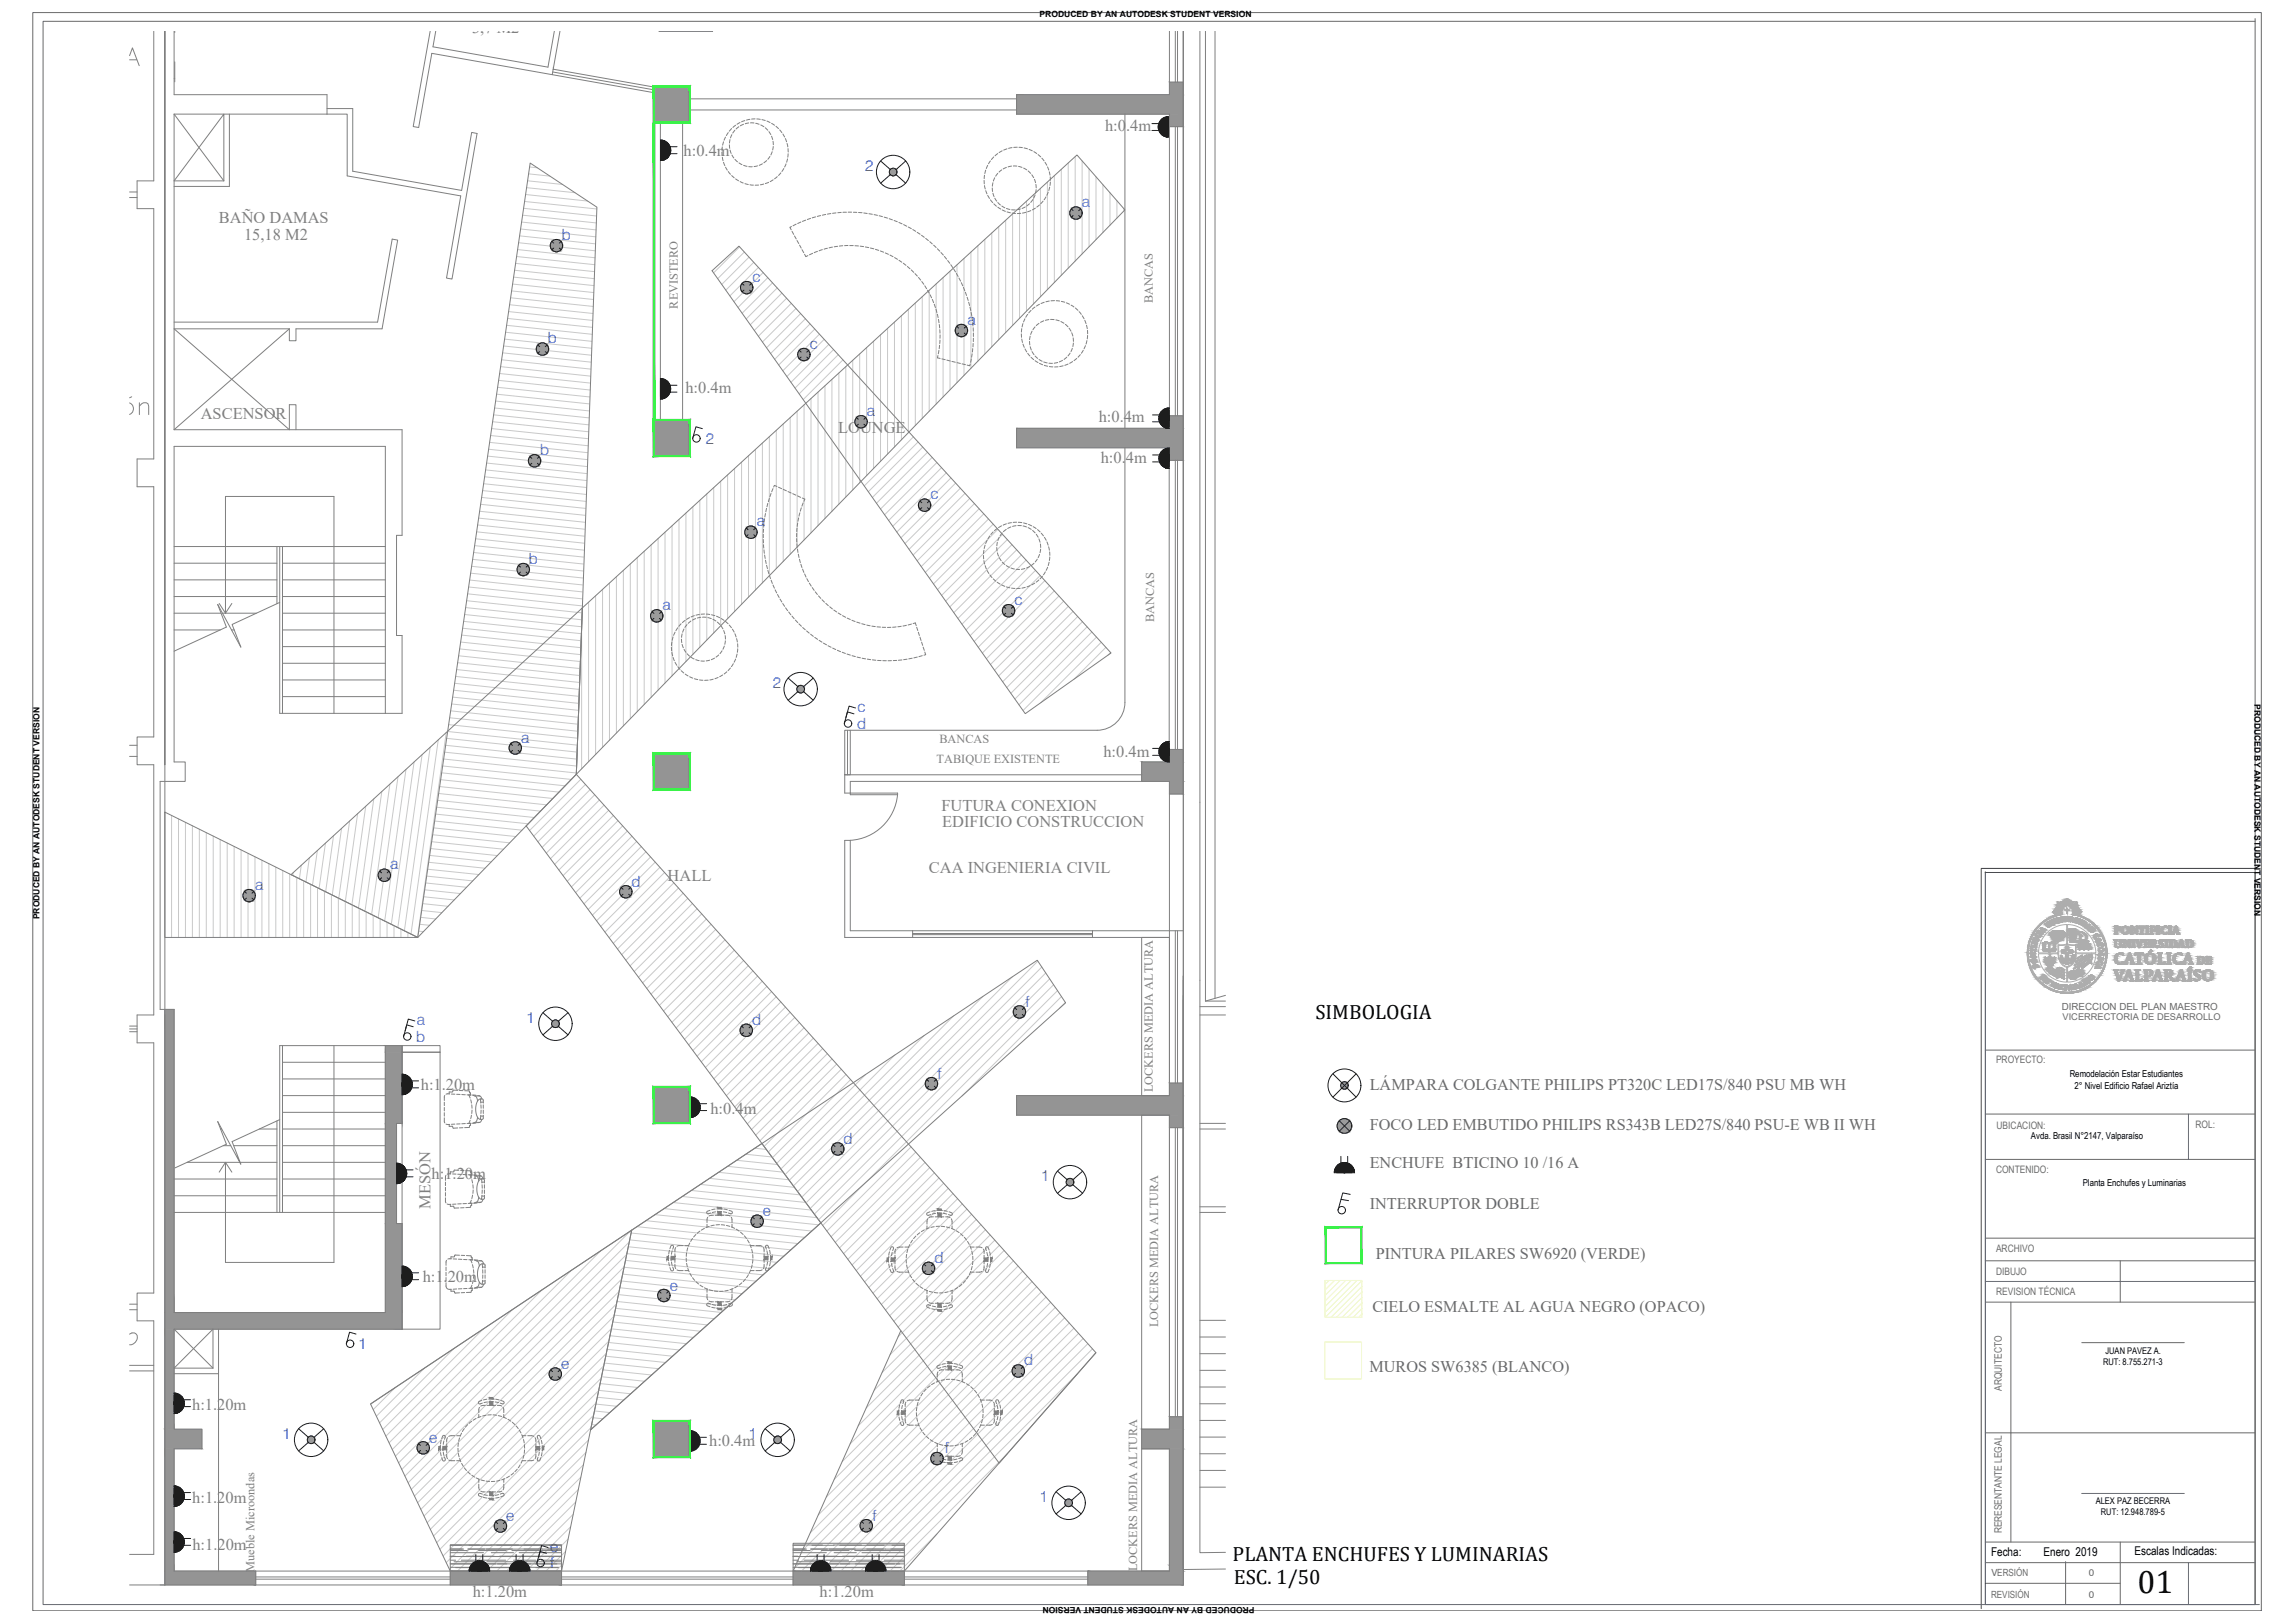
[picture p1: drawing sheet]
<svg xmlns="http://www.w3.org/2000/svg" width="1189mm" height="841mm" viewBox="0 0 1189 841" stroke-linecap="round" stroke-linejoin="round" font-family="sans-serif">
<defs><g id="words">
<text font-size="16.8" x="1108" y="825">01</text>
<g font-size="10.7">
<text x="682" y="528">SIMBOLOGIA</text>
<text x="639" y="809">PLANTA ENCHUFES Y LUMINARIAS</text>
<text x="639" y="821">ESC. 1/50</text>
</g>
<g font-size="8.5" fill="#7f7f7f">
<text x="245" y="17">3,7 M2</text>
<text x="573" y="68">h:0.4m</text>
<text x="354" y="81">h:0.4m</text>
<text x="113" y="116">BAÑO DAMAS</text>
<text x="127" y="124">15,18 M2</text>
<text x="355" y="204">h:0.4m</text>
<text x="104" y="217">ASCENSOR</text>
<text x="569" y="219">h:0.4m</text>
<text x="434" y="225">LOUNGE</text>
<text x="570" y="240">h:0.4m</text>
<text x="572" y="392">h:0.4m</text>
<text x="488" y="420">FUTURA CONEXION</text>
<text x="488" y="428">EDIFICIO CONSTRUCCION</text>
<text x="481" y="452">CAA INGENIERIA CIVIL</text>
<text x="346" y="457">HALL</text>
<text x="218" y="565">h:1.20m</text>
<text x="368" y="577">h:0.4m</text>
<text x="224" y="611">h:1.20m</text>
<text x="223" y="627" transform="rotate(-90 223 627)">MESÓN</text>
<text x="219" y="664">h:1.20m</text>
<text x="100" y="731">h:1.20m</text>
<text x="368" y="749">h:0.4m</text>
<text x="100" y="779">h:1.20m</text>
<text x="100" y="803">h:1.20m</text>
<text x="245" y="828">h:1.20m</text>
<text x="425" y="828">h:1.20m</text>
</g>
<g font-size="8.4" fill="#696969">
<text x="710" y="565">LÁMPARA COLGANTE PHILIPS PT320C LED17S/840 PSU MB WH</text>
<text x="710" y="586">FOCO LED EMBUTIDO PHILIPS RS343B LED27S/840 PSU-E WB II WH</text>
<text x="710" y="605">ENCHUFE BTICINO 10 /16 A</text>
<text x="710" y="626">INTERRUPTOR DOBLE</text>
<text x="713" y="652">PINTURA PILARES SW6920 (VERDE)</text>
<text x="711" y="680">CIELO ESMALTE AL AGUA NEGRO (OPACO)</text>
<text x="710" y="711">MUROS SW6385 (BLANCO)</text>
</g>
<g font-size="8" fill="#002fc0">
<text x="448" y="89">2</text>
<text x="561" y="107">a</text>
<text x="291" y="124">b</text>
<text x="390" y="146">c</text>
<text x="501" y="168">a</text>
<text x="284" y="178">b</text>
<text x="420" y="181">c</text>
<text x="449" y="216">a</text>
<text x="366" y="230">2</text>
<text x="280" y="236">b</text>
<text x="482" y="259">c</text>
<text x="392" y="273">a</text>
<text x="274" y="292">b</text>
<text x="343" y="316">a</text>
<text x="526" y="313">c</text>
<text x="401" y="357">2</text>
<text x="444" y="369">c</text>
<text x="444" y="378">d</text>
<text x="270" y="385">a</text>
<text x="202" y="451">a</text>
<text x="132" y="461">a</text>
<text x="327" y="460">d</text>
<text x="532" y="522">f</text>
<text x="216" y="531">a</text>
<text x="273" y="530">1</text>
<text x="390" y="531">d</text>
<text x="216" y="540">b</text>
<text x="486" y="559">f</text>
<text x="437" y="593">d</text>
<text x="540" y="612">1</text>
<text x="395" y="630">e</text>
<text x="484" y="655">d</text>
<text x="347" y="669">e</text>
<text x="186" y="699">1</text>
<text x="531" y="707">d</text>
<text x="291" y="710">e</text>
<text x="146" y="746">1</text>
<text x="222" y="748">e</text>
<text x="388" y="746">1</text>
<text x="490" y="753">f</text>
<text x="539" y="778">1</text>
<text x="262" y="788">e</text>
<text x="452" y="788">f</text>
<text x="285" y="804">e</text>
<text x="285" y="813">f</text>
</g>
<g font-size="6.4" fill="#7f7f7f">
<text x="351" y="160" transform="rotate(-90 351 160)">REVISTERO</text>
<text x="597" y="157" transform="rotate(-90 597 157)">BANCAS</text>
<text x="598" y="322" transform="rotate(-90 598 322)">BANCAS</text>
<text x="487" y="385">BANCAS</text>
<text x="485" y="396">TABIQUE EXISTENTE</text>
<text x="598" y="566" transform="rotate(-90 598 566)">LOCKERS MEDIA ALTURA</text>
<text x="600" y="688" transform="rotate(-90 600 688)">LOCKERS MEDIA ALTURA</text>
<text x="132" y="814" transform="rotate(-90 132 814)">Mueble Microondas</text>
<text x="589" y="814" transform="rotate(-90 589 814)">LOCKERS MEDIA ALTURA</text>
</g>
<g font-size="6.3">
<text x="1032" y="806">Fecha:</text>
<text x="1059" y="806">Enero 2019</text>
<text x="1106" y="806">Escalas Indicadas:</text>
</g>
<g font-size="5.3" fill="#696969">
<text x="1034" y="551">PROYECTO:</text>
<text x="1035" y="585">UBICACION:</text>
<text x="1138" y="585">ROL:</text>
<text x="1034" y="608">CONTENIDO:</text>
<text x="1034" y="649">ARCHIVO</text>
<text x="1034" y="661">DIBUJO</text>
<text x="1034" y="671">REVISION TÉCNICA</text>
<text x="1038" y="721" transform="rotate(-90 1038 721)">ARQUITECTO</text>
<text x="1038" y="795" transform="rotate(-90 1038 795)">RERESENTANTE LEGAL</text>
</g>
<g font-size="5.1" fill="#696969">
<text x="1069" y="524">DIRECCION DEL PLAN MAESTRO</text>
<text x="1032" y="817">VERSIÓN</text>
<text x="1082" y="817">0</text>
<text x="1032" y="828">REVISIÓN</text>
<text x="1082" y="828">0</text>
</g>
<g font-size="4.9">
<text x="1073" y="558">Remodelación Estar Estudiantes</text>
<text x="1075" y="564">2° Nivel Edificio Rafael Ariztía</text>
<text x="1053" y="590">Avda. Brasil N°2147, Valparaíso</text>
<text x="1079" y="615">Planta Enchufes y Luminarias</text>
</g>
<text font-size="4.8" fill="#696969" x="1069" y="529">VICERRECTORIA DE DESARROLLO</text>
<g font-size="4.8">
<text x="1091" y="702">JUAN PAVEZ A.</text>
<text x="1090" y="707">RUT: 8.755.271-3</text>
<text x="1086" y="779">ALEX PAZ BECERRA</text>
<text x="1089" y="785">RUT: 12.948.789-5</text>
</g>
<g font-size="4.4">
<text x="539" y="9">PRODUCED BY AN AUTODESK STUDENT VERSION</text>
<text x="1168" y="365" transform="rotate(90 1168 365)">PRODUCED BY AN AUTODESK STUDENT VERSION</text>
<text x="20" y="476" transform="rotate(-90 20 476)">PRODUCED BY AN AUTODESK STUDENT VERSION</text>
<text x="650" y="833" transform="rotate(180 650 833)">PRODUCED BY AN AUTODESK STUDENT VERSION</text>
</g>
</g></defs>
<!-- layer: COTAS -->
<g fill="none" stroke="#c9c9c9" stroke-width=".52">
<path d="M273 97l25 3M273 94l19 2M274 90l11 1M274 87h4M539 98v56M543 94v56M546 91v55M550 88v55M554 84v55M557 81v54M561 83v49M564 88v40"/>
<path d="M568 92v32M572 96v24M575 100v17M270 119l39 4M270 115l39 4M271 112l38 4M271 108l38 4M272 104l37 4M272 101l33 3M518 117v59M521 114v58M525 111v58"/>
<path d="M528 108v57M532 104v57M536 101v57M579 104v9M582 108v1M267 136l41 5M268 133l40 4M268 129l40 5M269 126l39 4M269 122l40 4M383 128l-13 13M386 131l-14 13"/>
<path d="M388 133l-14 14M391 136l-15 14M393 139l-15 14M496 137v61M500 134v61M503 131v60M507 127v60M510 124v59M514 121v59M264 158l43 4M265 154l42 5M265 151l43 4"/>
<path d="M266 147l42 5M266 144l42 4M267 140l41 4M395 141l-15 15M398 144l-16 15M400 147l-15 15M403 149l-16 16M405 152l-16 16M408 155l-17 16M410 157l-17 17M413 160l-18 17M474 157v64"/>
<path d="M478 154v63M482 150v63M485 147v62M489 144v62M492 141v61M261 179l45 5M262 176l45 4M262 172l45 5M263 169l44 4M263 165l44 5M264 161l43 5M415 163l-18 17"/>
<path d="M417 165l-18 18M420 168l-18 18M422 171l-18 18M425 173l-19 19M427 176l-19 19M430 178l-20 20M453 177v66M456 173v66M460 170v65M464 167v65M467 164v64M471 160v64"/>
<path d="M258 197l48 5M259 194l47 5M259 190l47 5M260 186l46 5M260 183l46 5M428 200v69M431 197v68M432 181l-20 20M434 184l-20 20M435 193v68M437 186l-21 21M438 190v68"/>
<path d="M442 187v67M446 183v67M449 180v66M255 219l50 5M256 215l49 5M256 211l49 6M257 208l48 5M257 204l48 5M258 201l48 5M406 220v71M410 216v71M413 213v71"/>
<path d="M417 210v70M420 206v70M424 203v69M252 240l52 5M253 236l51 6M253 233l51 5M254 229l50 6M254 226l51 5M255 222l50 5M384 239v74M388 236v73M392 233v73"/>
<path d="M395 230v72M399 226v72M402 223v72M473 226l-25 26M476 229l-26 26M478 232l-26 26M481 234l-27 27M483 237l-27 27M486 240l-28 27M250 258l53 5M250 254l54 6M251 251l53 5"/>
<path d="M251 247l53 6M252 244l52 5M363 259v76M366 256v76M370 253v75M373 249v75M377 246v75M381 243v74M488 242l-27 28M490 245l-27 28M493 248l-28 28M495 250l-28 29"/>
<path d="M498 253l-29 29M500 256l-29 29M503 258l-30 30M246 279l57 6M247 276l56 5M248 272l55 6M248 268l55 6M249 265l54 6M249 261l54 6M341 279v79M345 276v78M348 272v78"/>
<path d="M352 269v77M355 266v77M359 263v76M505 261l-30 30M507 264l-30 30M510 266l-30 31M512 269l-30 31M515 272l-31 31M517 274l-31 32M520 277l-32 32M522 280l-32 31M244 297l58 6"/>
<path d="M244 293l58 7M245 290l57 6M245 286l57 6M246 283l56 6M319 299v81M323 296v80M327 292v80M330 289v80M334 286v79M337 282v79M524 282l-32 32M527 285l-33 32"/>
<path d="M529 288l-33 32M532 290l-33 33M534 293l-33 33M537 296l-34 33M539 298l-34 34M241 318l60 7M241 315l61 6M242 311l60 7M242 308l59 6M243 304l59 6M243 301l59 6M305 312v83"/>
<path d="M309 309v82M312 305v82M316 302v82M541 301l-34 34M544 304l-35 34M546 306l-35 35M549 309l-36 35M551 312l-36 35M554 314l-36 36M556 317l-36 36M559 319l-37 37M238 340l63 6"/>
<path d="M238 336l63 7M239 333l62 6M239 329l62 7M240 326l61 6M240 322l61 6M301 325v73M561 322l-37 37M563 325l-37 37M566 327l-38 38M568 330l-38 38M571 333l-32 31M573 335l-16 17"/>
<path d="M576 338l-2 2M235 358l65 6M236 354l64 7M236 351l64 6M237 347l63 7M237 343l64 7M231 380l-15 106M232 379l67 7M233 375l66 8M233 372l66 7M234 368l66 7M234 365l66 7"/>
<path d="M235 361l65 7M210 399l-11 78M215 395l-12 84M219 391l-13 90M223 387l-13 95M227 383l-14 101M229 397l67 7M230 393l69 8M230 390l69 7M231 386l68 7M231 383l68 7M190 418l-8 51"/>
<path d="M194 414l-8 57M198 410l-9 62M202 406l-9 68M206 403l-10 73M226 418l51 6M227 415l53 5M227 411l56 6M228 408l59 6M228 404l62 6M229 400l64 7M301 404l-27 26M303 406l-26 27"/>
<path d="M306 409l-27 27M308 412l-27 27M311 415l-28 27M313 417l-28 28M315 420l-28 28M89 423v63M93 424v62M96 426v60M100 428v58M103 430v56M107 431v55M111 433v53"/>
<path d="M114 435v51M118 437v49M121 439v47M169 437l-4 23M173 433l-4 29M177 429l-5 35M181 425l-5 40M185 422l-6 45v19M223 440l35 3M224 436l37 4M224 433l40 4M225 429l42 4"/>
<path d="M225 425l46 5M226 422l48 5M318 423l-28 28M320 425l-28 29M323 428l-29 29M325 431l-29 29M328 433l-30 30M330 436l-30 29M332 439l-29 29M125 440v46M129 442v44M132 444v42"/>
<path d="M136 446v40M139 448v38M143 449v37M147 451v35M150 453v33M152 452v2M154 455v31M156 448l-1 7M157 456v30M160 445l-1 12M161 458v28M164 441l-2 18"/>
<path d="M221 458l21 2M221 454l24 2M222 450l26 3M222 447l29 3M223 443l32 4M335 441l-30 30M337 444l-30 30M340 447l-31 30M342 449l-31 31M344 452l-30 31M347 455l-31 31M349 457l-31 32"/>
<path d="M165 460v26M168 462v24M172 464v22M175 465v21M183 469v17M186 471v15M190 473v13M193 474v12M197 476v10M201 478v8M204 480v6M218 479h5"/>
<path d="M218 475l8 1M219 472l10 1M219 468l13 2M220 465l15 1M220 461l19 2M352 460l-32 32M354 463l-32 32M356 466l-32 32M359 468l-32 33M361 471l-32 32M364 474l-33 32M366 476l-33 33"/>
<path d="M368 479l-33 33M208 481v5M211 483v3M215 485v1M217 483h2M371 482l-34 33M373 484l-33 34M376 487l-34 34M378 490l-34 34M381 492l-35 35M383 495l-35 35M385 498l-35 35"/>
<path d="M538 498l-122 122M388 500l-35 36M390 503l-35 36M393 506l-36 35M395 508l-36 36M397 511l-36 36M400 514l-37 36M402 517l-36 36M405 519l-37 37M509 516l-98 99M525 506l-112 111M540 501l-122 122"/>
<path d="M542 504l-122 122M544 507l-122 122M546 510l-122 122M548 513l-122 122M550 516l-51 52M552 519l-3 4M407 522l-37 37M409 525l-37 37M412 527l-38 38M414 530l-38 38M417 533l-38 38M419 535l-38 39"/>
<path d="M422 538l-39 39M479 537l-72 72M494 526l-85 86M424 541l-39 38M426 543l-39 39M429 546l-40 39M431 549l-39 39M434 551l-40 40M436 554l-40 40M438 557l-40 40M441 559l-41 41M449 557l-46 46"/>
<path d="M464 547l-59 59M387 598l13 2M391 595l6 1M472 594l-43 44M475 597l-44 44M477 600l-44 44M358 617l60 6M363 614l52 5M368 611l44 4M372 607l37 4M377 604l29 3M382 601l21 2"/>
<path d="M479 602l-44 45M482 605l-45 45M484 608l-45 45M487 610l-45 45M489 613l-45 45M491 616l-45 45M494 618l-46 46M327 638l-120 120M327 639l83 9M330 636l83 8M335 633l82 8M339 629l82 9"/>
<path d="M344 626l80 9M349 623l74 8M354 620l66 7M496 621l-46 46M499 624l-47 46M501 627l-46 46M504 629l-47 47M506 632l-47 47M508 635l-47 47M511 637l-48 48M513 640l-48 48M296 658l-93 93"/>
<path d="M311 648l-106 107M323 657l69 7M323 656l-111 112M324 653l71 8M325 650l-115 115M325 650l74 7M326 646l77 8M326 644l-118 117M326 642l80 9M516 643l-51 50M518 645l-57 57M520 648l-63 63"/>
<path d="M523 651l-70 69M525 653l-76 77M528 656l-83 83M530 659l-89 89M266 679l-66 65M281 668l-79 80M319 678l51 5M320 676l-104 103M320 674l54 6M321 671l56 6M321 669l-106 106M321 667l60 7"/>
<path d="M322 664l63 6M322 663l-109 109M323 660l65 7M532 661l-96 96M535 664l-103 103M537 667l-109 109M540 669l-116 116M542 672l-122 122M545 675l-129 129M547 678l-135 135M235 699l-38 38M250 689l-52 52"/>
<path d="M315 699l34 4M315 696l37 4M316 695l-95 94M316 692l40 4M317 689l42 4M317 688l-97 98M318 685l45 5M318 682l-100 100M318 681l49 6M549 680l-134 134M552 683l-132 131M554 686l-128 128"/>
<path d="M557 688l-126 126M559 691l-123 123M561 694l-120 120M564 696l-118 118M566 699l-115 115M205 719l-12 11M220 709l-25 25M311 717l20 2M312 714l-86 85M312 713l22 3M312 710l26 3M313 708l-88 88"/>
<path d="M313 706l28 3M314 703l31 3M314 701l-91 91M558 712l-102 102M306 740l-73 73M307 738h2M307 735h5M308 733l-77 77M308 731l8 1M309 728l11 1M309 727l-79 79M310 724l13 1"/>
<path d="M310 720l17 2M310 721l-82 82M302 759l-55 55M304 753l-62 61M305 746l-68 68M522 753l-61 61M298 778l-35 36M300 772l-43 42M301 765l-49 49M294 798l-16 16M296 791l-23 23M297 785l-29 29"/>
<path d="M485 795l-19 19M292 810l-4 4M293 804l-10 10"/>
</g>
<!-- layer: SEGUNDO PLANO -->
<g fill="none" stroke="#7f7f7f" stroke-width=".52">
<path d="M286 37l53 10M339 63v155M342 63v155M369 140l14-12 193 210-45 32zM302 315l256-235 25 29-284 292zM438 378h3v23h-3zM439 378v23M299 401l269 300-50 57-245-330zM299 401l10-294-34-23-58 402M85 421l132 65h-132zM151 453l151-138-3 86-82 85zM327 637l68-44 30 41-119 107z"/>
<path d="M467 690l-56 124M568 701l-99 113M192 728l135-91-36 177h-58zM192 728l346-230 14 22-246 221"/>
</g>
<!-- layer: MUROS -->
<g fill="#949494" stroke="#949494" stroke-width=".52">
<path d="M606 43l7 6v-6zM606 43l7 6h-7z"/>
<path d="M527 49l86 10v-10zM527 49l86 10h-86z"/>
<path d="M339 45l19 18v-18zM339 45l19 18h-19z"/>
<path d="M606 59l7 7v-7zM606 59l7 7h-7z"/>
<path d="M606 215l7 7v-7zM606 215l7 7h-7z"/>
<path d="M527 222l86 10v-10zM527 222l86 10h-86z"/>
<path d="M339 218l19 18v-18zM339 218l19 18h-19z"/>
<path d="M606 232l7 7v-7zM606 232l7 7h-7z"/>
<path d="M606 388l7 7v-7zM606 388l7 7h-7z"/>
<path d="M592 395l21 10v-10zM592 395l21 10h-21z"/>
<path d="M339 391l19 18v-18zM339 391l19 18h-19z"/>
<path d="M606 405l7 6v-6zM606 405l7 6h-7z"/>
<path d="M200 542l8 3v-3zM200 542l8 3h-8z"/>
<path d="M606 561l7 7v-7zM606 561l7 7h-7z"/>
<path d="M527 568l86 10v-10zM527 568l86 10h-86z"/>
<path d="M339 563l19 19v-19zM339 563l19 19h-19z"/>
<path d="M200 545l8 37v-37zM200 545l8 37h-8z"/>
<path d="M606 578l7 6v-6zM606 578l7 6h-7z"/>
<path d="M200 582l6 52v-52zM200 582l6 52h-6z"/>
<path d="M200 634l8 46v-46zM200 634l8 46h-8z"/>
<path d="M85 523l5 157v-157zM85 523l5 157h-5z"/>
<path d="M85 680l123 9v-9zM85 680l123 9h-123z"/>
<path d="M606 734l7 7v-7zM606 734l7 7h-7z"/>
<path d="M85 689l5 52v-52zM85 689l5 52h-5z"/>
<path d="M592 741l21 10v-10zM592 741l21 10h-21z"/>
<path d="M85 741l20 10v-10zM85 741l20 10h-20z"/>
<path d="M339 736l19 19v-19zM339 736l19 19h-19z"/>
<path d="M606 751l7 60v-60zM606 751l7 60h-7z"/>
<path d="M606 811l7 3v-3zM606 811l7 3h-7z"/>
<path d="M85 751l5 63v-63zM85 751l5 63h-5z"/>
<path d="M564 814l49 7v-7zM564 814l49 7h-49z"/>
<path d="M411 814l58 7v-7zM411 814l58 7h-58z"/>
<path d="M233 814l58 7v-7zM233 814l58 7h-58z"/>
<path d="M85 814l48 7v-7zM85 814l48 7h-48z"/>
</g>
<!-- layer: TABIQUES -->
<g fill="none" stroke="#7f7f7f" stroke-width=".52">
<path d="M223 16l-9 50h3l7-38 62 11M226 16l-2 8 60 11 3-19M290 16l-3 20M342 16h.1M369 16h-27M625 16v503M630 16v501M287 35h.1M90 59l26 35M116 59v35h-26zM119 59v38h-29M169 56h14v33l56 10 5-30h3l-13 76-3-1 8-42-59-11v-32h-11"/>
<path d="M358 57h169M358 51h169M67 99h4M67 102h4M90 167h106l7-43h3l-8 46h-45v7h-3v-7M150 170h-60l60 53v-13h3v13M150 170l-60 53M592 401h-154v10h3v-6h151M606 411v71h-40v4h40M613 411v71M438 435h3v47h32v4h-35zM625 519h10"/>
<path d="M635 516l-10 3M67 533h4M67 535h4M67 532h4M622 522h13M622 526h13M208 542h20v3h-20zM622 582h13M622 585h13M622 625h13M622 628h13M67 676h4"/>
<path d="M67 679h4M110 689v20h-20M113 689v23h-23M67 708h13M67 710h13"/>
</g>
<!-- layer: MUROS -->
<g fill="none" stroke="#7f7f7f" stroke-width=".52">
<path d="M80 16v78h-9v14h9v130h-9v14h9v130h-9v14h9v130h-9v14h9v130h-9v14h9v121h-13M90 16v33h79v10h-79v164h118v54h-2v52h2v41h-8v-139h-110v164h6v10h-13v118h7v157h110v-138h8v40h-2v52h2v55h-118M91 16v1M606 16v33h-79v10h79v163h-79v10h79v156M609 16v27M610 16v27M613 16v395h-7v-6h-14v-10h14v-7M613 16v50v-23h-7M613 16v797h22M622 16v789l13-1M91 32v10M90 41h1"/>
<path d="M339 45h19v18h-19zM606 66h7M609 66v149M610 66v149M606 215h7M339 236h19h-19M339 236v-18h19v18M606 239h7v-24v196v-23h-7M609 239v149M610 239v149M67 386h4M67 392h4"/>
<path d="M85 396v-380v805v-295M339 391h19v18h-19zM609 482v79M610 482v79M613 516v295v-305v305M613 508v313h-49v-7h42v-63h-14v-10h14v-157M339 563h19v19h-19zM606 561h7M606 584v-6h-79v-10h79v-86h7v252h-7M606 584h7M609 584v150M610 584v150"/>
<path d="M90 689v52h15v10h-15v63h143M90 689l20 20M110 689l-20 20M339 736h19v19h-19zM133 817h100M133 818h100M133 814v7M291 814h-58v7h58M291 814h120M291 817h120M291 818h120M291 814v7"/>
<path d="M469 814h95M469 817h95M469 818h95M67 821h166M291 821h273M411 821v-7h58v7"/>
</g>
<!-- layer: VENTANAS -->
<path d="M287 36l52 9v3l-53-9zM473 482h93M473 486h93M473 484h93" fill="none" stroke="#7f7f7f" stroke-width=".52"/>
<!-- layer: ESCALERA -->
<g fill="none" stroke="#7f7f7f" stroke-width=".52">
<path d="M90 292h54M90 283h110M144 283v30M145 283v87h1v-87M146 292h54M90 300h54M90 309h54M90 318h25M114 313l3 5M115 318h18M117 318v-61h56v113M120 313l-3 5"/>
<path d="M145 312l-25 12 5 11-12-22 4 12-27 12M146 300h54M146 309h54M146 318h54M90 326h24M120 326h1M146 326h54M146 335h54M146 352h54M146 344h54M146 370h54M146 361h54"/>
<path d="M146 542v86M146 550h54M146 559h54M173 542v112h-56v-52M200 542h-55v86M146 568h54M146 576h54M114 585h1M116 594h4M121 594h23M134 585h10M144 581v47"/>
<path d="M145 580l-25 12 5 11-12-22 4 12-26 12M146 594h54M146 585h54M90 620h54M90 611h54M97 602h47M114 607l3-5 3 5M146 620h54M146 611h54M146 602h54M90 628h110"/>
</g>
<!-- layer: IDENTIFICACION DE OFICINAS -->
<path d="M67 691a2.4 2.4 0 0 1 3 0 2.4 2.4 0 0 1 1 3 4 4 0 0 1-4 3" fill="none" stroke="#7f7f7f" stroke-width=".52"/>
<!-- layer: MUEBLES -->
<g fill="none" stroke="#7f7f7f" stroke-width=".52">
<path d="M583 59v163M354 63v155M374 79v2M374 76v2M375 73l-1 2M376 71l-1 2M377 69l-1 1M378 75v2M378 72v2M378 78l1 2M379 67l-1 1M379 70v1"/>
<path d="M381 67l-1 2M381 65l-1 1M383 66l-2 1M384 64h-2M385 64l-1 1M386 62l-2 1M388 64h-2M389 62h-2M389 64h2M391 62h-1M392 64h1M392 62h2"/>
<path d="M394 65l2 1M395 62h2M397 66l1 1M397 63l2 1M398 68l1 2M400 71v1M400 64l1 1M400 79v1M401 73v2M401 76l-1 2M402 65l1 2M404 67l1 2"/>
<path d="M406 69l1 2M407 72l1 1M408 74v2M408 77v2M408 80v1M517 80l-1 1M519 78l-1 1M522 77l-2 1M524 76l-1 1M527 76h-2M528 76h2M531 77h1"/>
<path d="M533 77l2 1M536 79l1 1M374 81l1 2M375 84l1 2M376 87l1 1M377 89l2 1M379 91l2 1M379 80l1 2M381 83l1 1M381 93l2 1M383 84l2 1M384 94l1 1"/>
<path d="M385 86h2M386 95l2 1M388 86h2M389 96h1M393 86h-2M393 96h-2M395 85l-2 1M396 95l-2 1M397 83l-1 1M398 94l-1 1M399 81l-1 2M401 93l-2 1"/>
<path d="M403 92l-2 1M405 90l-2 1M406 87l-1 2M407 85v2M408 82v2M510 93v2M510 91v2M510 96l1 2M511 88l-1 2M511 99v1M512 86l-1 1M513 83l-1 2"/>
<path d="M514 97v2M515 95l-1 1M515 81l-1 2M516 92l-1 2M517 90l-1 1M519 88l-1 1M522 87l-2 1M524 86h-2M525 86h2M528 86l2 1M530 87l2 1M533 89l1 1"/>
<path d="M535 91l1 1M536 93l1 2M537 96v1M537 98v2M538 80l1 1M540 82l1 1M542 84v2M543 86l1 2M543 100v1M544 89v2M544 97v2M544 92v1"/>
<path d="M544 94v2M410 117l-1 1 1 1M410 120l1 1M413 116l-2 1M415 115l-2 1M418 114l-2 1M420 113l-2 1M423 112l-2 1M425 112h-1M428 111l-2 1M431 111h-2M433 110l-2 1"/>
<path d="M436 110h-2M439 110h-2M440 110h1M442 110h2M445 110h2M448 110l1 1M450 111h2M453 111l2 1M456 112h1M458 113h2M461 113l2 1M463 114l2 1"/>
<path d="M466 115l2 1M468 116l2 1M471 118h1M473 119l2 1M512 101l1 2M513 104l1 1M515 100v2M515 106l1 1M516 103l1 1M517 107l2 1M517 105l1 1M519 107l2 1"/>
<path d="M519 109l2 1M522 108l1 1M522 110h2M524 109h2M525 110l1 1M529 108l-2 1M529 111h-2M531 107l-1 1M532 110h-2M534 106l-2 1M534 109l-1 1M535 103l-1 2"/>
<path d="M536 101v2M537 108l-2 1M539 106l-2 1M541 104l-2 2M542 102l-1 2M412 122l1 2M413 125l1 1M414 127l1 2M416 129l1 2M417 132l1 1 1-1M421 131l-2 1M424 130l-2 1"/>
<path d="M426 129l-2 1M429 129h-2M431 128h-1M434 128h-2M437 127l-2 1M439 127h-1M440 127h2M443 127h2M446 128h2M448 128h2M451 129h2M454 129l1 1"/>
<path d="M456 130l2 1M459 131l1 1M461 132l2 1M464 133l1 1M466 135l1 1M468 136l2 1M470 138l2 1M472 140l2 1M475 120l2 1M478 122l1 1M480 124l1 1M482 125l1 1"/>
<path d="M484 127l1 1M486 129l1 1M488 131l1 1M489 133l2 1M491 135l1 1M493 137l1 2M494 139l1 2M474 142l1 1M476 144l1 1M478 146l1 1M479 148l1 2M481 150l1 2"/>
<path d="M482 153l1 1M483 155l1 2M484 158l1 1M496 142l1 1M497 144l1 2M498 146l1 2M499 149l1 2M500 151l1 2M501 154l1 2M502 157v1M503 159v2M536 159l-1 1"/>
<path d="M539 158l-2 1M541 157h-1M544 156h-2M546 156h-1M547 156h2M550 156l2 1M553 157l1 1M555 158l2 1M557 160l2 1M485 160l1 2M486 163v2M486 165l1 2"/>
<path d="M487 168v2M487 179v2M487 171v2M487 176v2M487 174v1M503 162l1 2M504 164v2M504 167v2M504 170v2M504 178v2M504 175v2M504 173v1"/>
<path d="M529 173v2M530 170l-1 2M530 176v1M530 168v1M530 178l1 2M531 165l-1 2M533 163l-1 1M534 177v2M534 174v2M534 180v1M534 161l-1 1M535 172l-1 1"/>
<path d="M536 169l-1 2M538 168l-1 1M541 166l-2 1M544 166h-2M544 166h2M547 166h2M550 167l1 1M552 168l1 1M554 170l1 2M555 172l1 2M556 175v2M556 178v2"/>
<path d="M559 162l1 1M561 164l1 1M562 166l1 2M563 179l-1 2M563 169v1M563 176v2M564 171v2M564 174l-1 2M486 184v1l1 1M487 182l-1 1M488 186h2M491 187h1"/>
<path d="M493 187l2 1M496 188h2M499 189h1M503 189v1l-2-1M503 186v2M504 183v2M504 181v1M531 181l1 1M533 183l1 1M534 185l2 1M535 182l1 2M536 187l2 1"/>
<path d="M536 184l2 2M538 186l2 1M539 188l1 1M541 188h2M541 189l2 1M544 188h1M544 190h2M548 188h-2M548 190h-1M551 187l-2 1M551 190h-2M553 185l-2 1"/>
<path d="M554 189h-2M555 183l-2 1M556 180l-1 2M556 187l-2 1M558 186l-1 1M560 184l-1 1M561 182l-1 1M583 232v132a14 14 0 0 1-14 14h-128M399 258l-1 2M400 256l-1 1M401 253l-1 2M403 252h-2"/>
<path d="M403 252l2 1M406 254h2M408 255h2M411 256l1 1M413 257l2 1M416 258l1 1v1M396 280v1M396 277v2M396 274v2M396 271v2M396 269v2M397 266l-1 2"/>
<path d="M397 263v2M398 261l-1 2M413 279v2M413 276v2M413 274v1M413 271v2M414 268v2M415 266l-1 1M415 263v2M416 261v1M512 280l-1 2M513 278l-1 1"/>
<path d="M515 276l-1 1M517 274l-2 1M518 278l-1 2M519 272l-2 1M519 276l-1 2M521 274l-1 2M522 271l-2 1M524 273l-2 1M524 271h-2M527 272l-2 1M527 271h-2M527 272h2"/>
<path d="M528 271h2M530 273h2M530 271h2M533 273l1 1M533 272h2M535 275l1 1M535 273l2 1M537 277l1 1M538 274l1 2M538 279l1 2M540 276l1 2M541 278l1 2"/>
<path d="M396 282v2M396 285v2M396 288l1 1M397 290v2M397 293l1 2M398 296v1M399 298v2M413 282v2M413 284l1 2M414 287v2M414 290l1 2M415 292l1 2"/>
<path d="M416 295l1 2M417 297l1 2M418 300l1 1M510 288v2M510 285v2M510 290v2M511 282l-1 2M511 293v2M512 296v1M513 298l1 1M515 300l1 1M517 284v2"/>
<path d="M517 281v2M517 286v2M518 289l1 2M519 291l2 2M521 293l2 1M524 294l2 1M527 295h1M531 295h-2M534 294h-2M536 292l-2 1M538 290l-1 1M539 287l-1 2"/>
<path d="M539 282v2M539 285v1M540 299l-1 1M542 296l-1 2M543 281v1M543 294l-1 2M543 283l1 2M544 291l-1 2M544 286v2M544 289v1M360 319l-2 1M362 318l-1 1"/>
<path d="M363 320h-2M364 320h2M365 318h-2M366 318h2M369 319h1M371 319l2 1M400 301v1M401 303v2M402 306l1 1M403 308l1 2M404 310l1 2M406 313l1 1"/>
<path d="M407 315l1 1M409 317l1 2M410 319l2 2M419 302l1 2M421 304l1 2M423 307l1 1M424 309l1 1M426 311l1 1M428 313l1 1M430 314l1 2M432 316l2 1M434 318l2 1"/>
<path d="M437 319l1 1M517 302l1 1M519 303l2 1M522 304l1 1M524 305h2M529 305h-2M531 304l-1 1M534 303l-2 1M536 302l-1 1M538 301l-1 1M348 335v2M348 333v2"/>
<path d="M348 338l1 2M349 330l-1 2M350 328l-1 1M351 325l-1 2M353 323l-1 2M353 331v2M353 328v2M353 334l1 2M354 326v2M355 337v1M355 321l-1 2M356 324l-1 1"/>
<path d="M356 339l1 1M357 320l-1 1M358 322l-1 1M361 321h-2M367 320l2 1M369 321l2 1M372 322l1 2M372 339l-1 2M374 324l1 2M374 321h1M374 337l-1 2M375 327l1 1"/>
<path d="M375 335v1M376 329v2M376 332v2M376 322l1 1M378 324l1 1M380 326v2M381 328v2M382 331v2M382 339v2M382 334v1M382 336v2M412 321l1 2"/>
<path d="M414 323l1 2M416 325l1 1M418 327l1 1M420 329l2 1M422 330l2 1M424 332l2 1M427 333l1 1M429 335h2M432 336l1 1M434 337l2 1M436 338l2 1M439 339h2"/>
<path d="M439 320l2 1M442 321l1 1M442 340h1M444 322l2 1M447 323l1 1M449 324h2M452 324l2 1M455 325h1M457 325h2M462 325h-2M464 325h-1M467 325h-2"/>
<path d="M470 324h-2M472 323l-1 1M473 323h1l1 1M475 325l1 2M476 328v1M477 330v2M478 333v1M478 340h-2M478 335l1 2M479 338l1 1-1 1M349 341v1M350 343l1 2"/>
<path d="M351 345l1 2M353 348l1 1M355 349l2 1M357 351h2M358 341h2M360 352h2M361 342h1M363 352l1 1M363 343h2M367 352l-2 1M368 342h-2M370 352h-2"/>
<path d="M370 341l-1 1M372 351l-1 1M375 350l-2 1M377 348l-2 1M379 346l-2 2M380 344l-1 1M381 342l-1 1M444 340l2 1M447 341h2M449 342h2M452 342h2M455 342h2"/>
<path d="M458 342h1M462 342h-2M465 342h-2M467 342h-1M470 342h-2M473 341h-2M475 340l-1 1M592 486h14v82h-14zM208 545h20v144h-20zM230 579l1 3M230 571v2M230 574v2"/>
<path d="M230 577v1M231 568l-1 2M233 567h-2M234 567h2M237 567h1M237 565h-2l-1 1h-1v1M238 565h2M239 567h2M241 565h2l1 2M242 567h1M243 567l1 2M243 567h1"/>
<path d="M244 570v2M244 578v2M244 573l1 1M245 575l-1 2M245 567l2 1M245 568h1M246 568h1v3M246 568h3M247 579v2l-1 1M248 568h1M249 568l1 1M249 569a7 7 0 0 0 0 11v-2"/>
<path d="M249 569v3M249 569l1 1v2M249 571h1M249 578h1M249 573v1M249 575v2M250 578v2h-1M250 573v1M250 575v2M592 578h14v163h-14zM231 583h2M233 583v1h1l1 1 2-1"/>
<path d="M236 583h-2M238 582h-1M240 584h-2M241 582h-2M243 582h-1M243 582h1M244 581l-1 1M244 582l-1 2h-2M244 582h-1M246 582h-1M246 582h3M247 582h-2"/>
<path d="M249 582h-1M250 580l-1 2M231 613v1M231 615v2M231 618v2M231 609v3M234 608h-2M235 608h1M237 608l2 1M238 606h-3v1h-2v1M239 606l2 1M240 609h2"/>
<path d="M241 607h3v2M243 609h1M244 609v1M244 609h1M245 611v2M245 619v2M245 614v2M245 617v1M246 609h1M247 609v1l1 2M247 609h2M248 609h1"/>
<path d="M249 609l1 2M250 611a7 7 0 0 0 0 10v-2M250 611h1v2M250 611v2M250 613h1M250 620h1M250 614v2M250 617v1M251 619v2h-1M251 614v2M251 617v1M231 621v2"/>
<path d="M232 624h2M233 624v1h2v1h3M236 624h-1M239 624h-2M241 626h-2M242 624h-2M244 624h-1M244 624h1M244 622v2M244 624v2h-3M245 623l-1 1M247 623h-1"/>
<path d="M247 623h2M247 623l-1 1M248 620l-1 2v1M249 623h-1M250 621l-1 2M361 640l-2 1M363 638l-2 1M365 637h-2M366 634v2M367 631l-1 3M368 636h-2M368 627l-1 1a.7 .7 0 0 0-1 1 .7 .7 0 0 0 1 0h1"/>
<path d="M370 630h-3M370 635h-2M371 627h-2M371 630h1M371 628h-2M371 626h3M372 628h2M373 635h-2M373 630h2M374 635h2M375 628h2M375 627h2"/>
<path d="M376 630h2M376 635l2 1M378 627l1 1a.7 .7 0 0 1 1 1 .7 .7 0 0 1-1 0h-1M379 631v3M379 636l2 1M379 634v2M382 637l1 1M384 638l1 2M477 639l-2 1M479 637l-2 1M480 635v2M481 632l-1 2"/>
<path d="M482 636l-2 1M482 628h-1a.7 .7 0 0 0-1 1 .7 .7 0 0 0 1 1l1-1M484 631h-3M484 636h-2M485 627l-2 1M485 631h1M485 629h-2M486 627h2M486 629h2M487 635l-2 1M487 631h2M488 635l2 1"/>
<path d="M489 629h2M489 627l2 1M490 631h2M490 636h2M492 628h1a.7 .7 0 0 1 1 1 .7 .7 0 0 1-1 1l-1-1M493 632v2M493 637h2M493 635v2M496 638l1 1M498 639l1 2M231 657v1M231 659v2"/>
<path d="M231 653v3M234 652h-2M235 652h2M238 652l1 1M238 650h-2l-1 1h-1v1M239 650l2 1M240 653h2M242 651h2l1 2M243 653h1M244 653l1 1M244 653h1M245 655v2"/>
<path d="M245 658l1 2M246 653h2M246 653h1M247 653l1 1v2M247 653h2M249 653h.1M249 653l2 2M250 655a7 7 0 0 0 0 10v-2M250 655v2M250 655h1v2M250 657h1M250 658v2"/>
<path d="M251 658v2M346 651v2M347 654v2M347 648v2M347 647l1-1a.7 .7 0 0 1 1-1 .7 .7 0 0 1 0 1v1M348 651v2M348 654v2M348 648v2M349 657v1a.7 .7 0 0 1 0 1 .7 .7 0 0 1-1-1l-1-1M350 655v2M350 650v1M350 652v2"/>
<path d="M350 646v3M351 658h3M354 645l-3 1M355 658h2M355 645h2M356 652v2M356 649v2M356 655v1M356 647v1M356 657l1 2M357 644v2M358 660v1"/>
<path d="M359 642l-1 1M386 640l1 2M387 642l1 2M389 645v2M389 658h2M389 645h2M389 658l-1 2M390 647v2M390 655l-1 2M390 650v2M390 653v2M392 645l3 1"/>
<path d="M395 658h-3M396 646v3M396 655v2M396 650v1M396 652v2M397 657v1a.7 .7 0 0 0 0 1 .7 .7 0 0 0 1-1l1-1M397 648l1 2M398 654l-1 2M398 651v2M399 647l-1-1a.7 .7 0 0 0-1-1 .7 .7 0 0 0 0 1v1M399 648v2M399 654v2"/>
<path d="M399 651v2M460 651v3M461 655v2M461 649v1M461 648l1-2a.7 .7 0 0 1 1 0 .7 .7 0 0 1 0 1v1M462 652v2M462 655v1M462 649v2M463 657v1a.7 .7 0 0 1 0 1 .7 .7 0 0 1-1 0l-1-1M464 656v2M464 650v2M464 653v2"/>
<path d="M464 647v3M465 659h3M468 646l-3 1M469 659h2M469 646h2M470 653v2M470 650v2M470 655v2M470 647v2M471 658v2M472 645l-1 2M473 643l-1 1"/>
<path d="M475 641l-2 1M500 641l1 2M501 643l1 2M503 646v1M503 659h2M503 646h2M503 659l-1 2M504 648v2M504 656l-1 2M504 651v2M504 654v1M506 646l3 1"/>
<path d="M509 659h-3M510 647v3M510 656v2M510 650v2M510 653v2M511 657v1a.7 .7 0 0 0 0 1 .7 .7 0 0 0 1 0l1-1M511 649l1 2M512 655l-1 1M512 652v2M513 648l-1-2a.7 .7 0 0 0-1 0 .7 .7 0 0 0 0 1v1M513 649v1M513 655v2"/>
<path d="M513 651v3M231 662v2M231 665v1M234 669h1l1 1h2M234 668h-1M237 668h-2M239 668h-1M241 670h-2M242 668h-2M244 668h1zM244 668h-1M245 666l-1 2"/>
<path d="M245 668l-1 2h-2M245 663v2M246 661l-1 1M247 667h-1M247 667h2M248 667l-2 1M248 664v2l-1 1M249 667h.1M250 664h1M250 661v1M251 665l-2 2M251 663v2h-1"/>
<path d="M251 661v1M359 662l1 1M361 664l1 1M363 666l1 1M365 667l2 1M366 671l1 3M366 668v2M367 674l3 1M368 668l1 1M368 676l-1-1a.7 .7 0 0 0-1 1 .7 .7 0 0 0 1 1h1M369 677l2 1M369 676h2"/>
<path d="M370 669h2M371 675h1M371 678h3M372 676h2M373 675h2M375 669h-2M377 676h-2M377 677l-2 1M377 669h-1M378 676l1-1a.7 .7 0 0 1 1 1 .7 .7 0 0 1-1 1h-1M378 674l-2 1M379 671v3"/>
<path d="M379 668v2M380 668h-2M382 666l-1 1M384 665l-1 1M386 663l-1 1M388 661l-1 1M472 661v1M473 663l1 1M475 665l1 1M477 667l1 1M479 668l2 1M480 671l1 3"/>
<path d="M480 669v1M481 675h3M482 669l1 1M482 677l-1-1a.7 .7 0 0 0-1 1 .7 .7 0 0 0 1 0l1 1M483 678l2 1M483 677h2M484 670h2M485 675h1M486 679h2M486 677h2M487 675h2M489 670h-2"/>
<path d="M491 677h-2M491 678l-2 1M491 669l-1 1M492 677l1-1a.7 .7 0 0 1 1 1 .7 .7 0 0 1-1 0l-1 1M492 675h-2M493 671v3M493 669v1M494 668l-2 1M496 667l-1 1M498 666l-1 1M500 664l-1 1M502 661l-1 2"/>
<path d="M113 712v102M480 720l-1 1M482 718l-1 1M484 717l-1 1M486 715v1M486 711v3M487 716h-2M487 707l-1 1a.7 .7 0 0 0 0 1 .7 .7 0 0 0 1 0h1M489 710h-2M490 715h-2M490 707h-2M490 710h2"/>
<path d="M490 708h-2M491 707h3M491 708h2M492 715h-2M493 710h1M493 715h2M494 708h2M495 707h1M495 710h3M496 715l2 1M497 707l1 1a.7 .7 0 0 1 1 1 .7 .7 0 0 1-1 0h-1M498 711l1 3"/>
<path d="M498 716l2 1M499 715v1M501 717l1 1M503 719l1 1M242 738l-1 2M244 736l-1 2M247 735l-2 1M248 733v1M249 729l-1 3M249 734l-1 1M250 726h-2a.7 .7 0 0 0 0 1 .7 .7 0 0 0 1 0h1M251 728l-2 1"/>
<path d="M252 733l-2 1M252 725h-1M252 728h2M253 726l-2 1M253 725h3M254 726h2M255 733h-2M255 728h2M255 733h2M257 726l1 1M257 725h2M258 728l2 1"/>
<path d="M258 734h2M260 726h1a.7 .7 0 0 1 0 1 .7 .7 0 0 1-1 0h-1M261 729v3M261 734l1 1M261 733v1M263 735l2 1M265 737l2 1M267 739l2 1M466 731v2M466 734v2M466 728v2M467 727v-1a.7 .7 0 0 1 1-1 .7 .7 0 0 1 0 1v1"/>
<path d="M467 731v2M467 734l1 2M468 728l-1 2M468 737v1a.7 .7 0 0 1 0 1 .7 .7 0 0 1-1-1v-1M469 735v2M469 730v2M469 732v2M469 727v2M470 738l3 1M473 726h-3M474 739h2M474 726h2"/>
<path d="M475 732v2M475 729v2M475 735l1 2M476 727l-1 1M476 737v2M477 724l-1 2M477 740l1 1M478 722l-1 1M505 720l1 2M507 723l1 1M508 725l1 2M508 739h2"/>
<path d="M508 726h2M508 738v2M509 728v1M509 736v1M509 730v2M509 733v2M511 726h3M514 738l-3 1M515 727v2M515 735v2M515 730v2M515 732v2"/>
<path d="M516 737v1a.7 .7 0 0 0 0 1 .7 .7 0 0 0 1-1l1-1M517 728v2M517 734v2M517 731v2M518 727l-1-1a.7 .7 0 0 0-1-1 .7 .7 0 0 0 0 1v1M518 728l1 2M519 734l-1 2M519 731v2M228 749v3M228 753l1 1M229 746l-1 2M229 746v-2a.7 .7 0 0 1 1 0 .7 .7 0 0 1 1 1l-1 1"/>
<path d="M230 749v3M230 752v2M230 747v1M230 755l1 1a.7 .7 0 0 1-1 1 .7 .7 0 0 1-1 0v-2M231 754l1 2M231 748v2M231 751v2M232 745l-1 2M233 757h3M236 744h-3M237 757h2M237 744h2"/>
<path d="M237 750v2M238 748l-1 2M238 753v2M238 745v2M238 756l1 1M239 743l-1 1M239 758l1 2M241 740l-1 2M269 741l1 2M270 759l-1 2M270 743l1 2M271 757h2"/>
<path d="M271 744h2M271 757l-1 1M271 746l1 2M272 754l-1 2M272 749v1M272 751v2M273 744h4M277 757h-4M277 745l1 2M278 754l-1 2M278 748v2M278 751v2"/>
<path d="M279 755l-1 1a.7 .7 0 0 0 1 1 .7 .7 0 0 0 1 0v-2M279 747v1M279 752v2M280 749v3M280 746v-2a.7 .7 0 0 0-1 0 .7 .7 0 0 0-1 1l1 1M281 746v2M281 753v1M281 749v3M478 742l1 2M480 744l1 1M482 746l2 1M484 747l2 1"/>
<path d="M486 751v3M486 748v2M487 754l2 1M487 748l2 1M488 756l-1-1a.7 .7 0 0 0-1 1 .7 .7 0 0 0 0 1h1M488 757l2 1M488 756h2M490 749h1M490 755h2M491 758h3M491 757h2M493 755h1"/>
<path d="M494 749h-2M496 756h-2M496 757l-1 1M497 749h-2M497 756l1-1a.7 .7 0 0 1 1 1 .7 .7 0 0 1-1 1h-1M498 754l-3 1M499 751l-1 3M499 748v2M499 748h-1M502 746l-2 1M504 745l-2 1M506 743l-2 1"/>
<path d="M507 741l-1 1M592 751h14v63h-14zM241 761l1 1M242 763l2 1M244 764l2 1M247 766l1 1M248 769l1 3M248 766v2M249 773h2M249 767h2M250 774h-1a.7 .7 0 0 0-1 0 .7 .7 0 0 0 0 1l2 1M251 776h1"/>
<path d="M251 774l2 1M252 768h2M252 773h2M253 776h3M254 775h2M255 773h2M256 768h-1M258 774l-1 1M259 776h-2M259 767l-2 1M259 774h1a.7 .7 0 0 1 1 0 .7 .7 0 0 1 0 1l-1 1M260 773h-2"/>
<path d="M261 769v3M261 766v2M262 766l-2 1M264 765l-2 1M266 763l-1 1M268 761l-1 2M411 800h58v14h-58zM233 801h58v13h-58z"/>
</g>
<!-- layer: ESCALERAS -->
<path d="M622 693h13M622 684h13M622 710h13M622 701h13M622 719h13M622 736h13M622 727h13M622 753h13M622 745h13M622 771h13M622 762h13" fill="none" stroke="#7f7f7f" stroke-width=".52"/>
<!-- layer: IDENTIFICACION DE SALAS -->
<path d="M67 29l2-4 3 9M67 31h4M67 209a3 3 0 0 1 2 3 3 3 0 0 1-2 3M68 206h-1M72 210l2-1h3v6M72 209v6" fill="none" stroke="#7f7f7f" stroke-width=".52"/>
<!-- layer: 0 -->
<path d="M231 666l1 2h1M234 668v1" fill="none" stroke="#7f7f7f" stroke-width=".52"/>
<!-- layer: PUERTAS -->
<path d="M441 411h24v1M441 412h24M465 412a26 26 0 0 1-24 23" fill="none" stroke="#7f7f7f" stroke-width=".52"/>
<!-- layer: 03. Puertas -->
<path d="M441 411v1" fill="none" stroke="#7f7f7f" stroke-width=".52"/>
<!-- layer: MUEBLES -->
<g fill="#7f7f7f" stroke="#7f7f7f" stroke-width=".52">
<path d="M372 678l2 1h-2zM372 678l2 1v-1z"/>
<path d="M372 675l2 1h-2zM372 675l2 1v-1z"/>
<path d="M346 651v2zM346 651v2z"/>
<path d="M348 651h2l-2 2zM348 653h2v-2z"/>
<path d="M372 626h2zM372 626h2z"/>
<path d="M372 628h2v2zM372 628v2h2z"/>
<path d="M396 653l2-2v2zM396 651v2l2-2z"/>
<path d="M400 651v2h-1zM399 651v2l1-2z"/>
<path d="M254 776l1 1h-1zM254 776l1 1v-1z"/>
<path d="M254 773l1 2h-1zM254 773l1 2v-2z"/>
<path d="M227 750h1l-1 1zM228 750l-1 1h1z"/>
<path d="M230 750h1l-1 1zM230 751h1v-1z"/>
<path d="M254 724h1v1zM254 724v1h1z"/>
<path d="M254 726h1v2zM254 726v2h1z"/>
<path d="M278 751l2-1v1zM278 750v1l2-1z"/>
<path d="M282 750v1h-1zM281 750v1l1-1z"/>
<path d="M486 679h2h-2zM486 679h2z"/>
<path d="M486 675l2 2h-2zM486 675l2 2v-2z"/>
<path d="M460 652v2zM460 652v2z"/>
<path d="M462 652h2l-2 2zM462 654h2v-2z"/>
<path d="M486 626h2v1zM486 626v1h2z"/>
<path d="M486 629h2v2zM486 629v2h2z"/>
<path d="M510 654l2-2v2zM510 652v2l2-2z"/>
<path d="M514 652v2h-1zM513 652v2l1-2z"/>
<path d="M491 758l2 1h-2zM491 758l2 1v-1z"/>
<path d="M491 755l2 2h-2zM491 755l2 2v-2z"/>
<path d="M465 731h1l-1 2zM466 731l-1 2h1z"/>
<path d="M467 731h2l-2 2zM467 733h2v-2z"/>
<path d="M491 706h2zM491 706h2z"/>
<path d="M491 708h2v2zM491 708v2h2z"/>
<path d="M515 733l2-2v2zM515 731v2l2-2z"/>
<path d="M519 731v2zM519 731v2v-2z"/>
</g>
<!-- layer: COTAS -->
<g fill="none" stroke="#7f7f7f" stroke-width=".52">
<path d="M233 801h16M233 803h9M233 806h3M233 812h10M233 803h7M233 807h58M233 810h14M233 801h6M233 805h18M233 808h3M235 809h15M236 812h12"/>
<path d="M239 808h23M242 806h14M242 803h9M242 803h24M243 801h12M246 812h43M248 803h14M248 810h43M251 812h23M252 803h17M253 809h38M254 801h15"/>
<path d="M255 805h11M257 801h24M259 806h32M265 803h26M266 808h12M269 805h22M270 803h11M272 803h8M272 801h19M278 812h11M281 808h10M281 803h10"/>
<path d="M284 803h7M285 801h6M411 801h15M411 803h9M411 806h3M411 812h10M411 803h7M411 807h58M411 810h14M411 801h6M411 803h6M411 805h17"/>
<path d="M411 808h3M413 809h14M414 812h11M417 808h23M419 806h15M420 803h9M420 803h23M421 801h11M424 812h43M426 803h14M426 810h43M428 812h23"/>
<path d="M430 803h17M430 809h39M432 801h14M432 805h12M435 801h23M437 806h32M443 803h26M444 808h11M447 805h22M447 803h12M449 803h9M449 801h20"/>
<path d="M455 812h12M458 808h11M459 803h10M462 803h7M462 801h7"/>
</g>
<!-- layer: SIMBOLOS -->
<g fill="#9b9b9b" stroke="#9b9b9b" stroke-width=".52">
<path d="M161 748h1z"/>
<path d="M403 748h1z"/>
<path d="M553 777h1z"/>
<path d="M287 529h1z"/>
<path d="M462 87h1z"/>
<path d="M288 124h1z"/>
<path d="M288 130h1z"/>
<path d="M276 242h1z"/>
<path d="M276 242h2z"/>
<path d="M271 292h1z"/>
<path d="M271 298h1z"/>
<path d="M266 391h1z"/>
<path d="M266 391h2z"/>
<path d="M280 184h1z"/>
<path d="M280 184h2z"/>
<path d="M199 450h1z"/>
<path d="M199 457h1z"/>
<path d="M129 461h1z"/>
<path d="M128 467h2z"/>
<path d="M340 316h1z"/>
<path d="M340 322h1z"/>
<path d="M446 215h1z"/>
<path d="M446 222h1z"/>
<path d="M557 107h1z"/>
<path d="M557 114h1z"/>
<path d="M498 168h1z"/>
<path d="M498 174h1z"/>
<path d="M389 273h1z"/>
<path d="M388 279h2z"/>
<path d="M416 181h1z"/>
<path d="M416 187h1z"/>
<path d="M386 152h1z"/>
<path d="M386 152h2z"/>
<path d="M479 259h1z"/>
<path d="M478 265h2z"/>
<path d="M522 313h1z"/>
<path d="M522 320h1z"/>
<path d="M434 592h1z"/>
<path d="M434 598h1z"/>
<path d="M386 531h1z"/>
<path d="M386 537h1z"/>
<path d="M324 459h1z"/>
<path d="M324 465h1z"/>
<path d="M481 654h1z"/>
<path d="M481 660h1z"/>
<path d="M527 707h1z"/>
<path d="M527 714h2z"/>
<path d="M485 753h1z"/>
<path d="M485 759h1z"/>
<path d="M448 787h1z"/>
<path d="M448 794h2z"/>
<path d="M482 558h1z"/>
<path d="M482 565h1z"/>
<path d="M528 521h1z"/>
<path d="M528 528h1z"/>
<path d="M392 630h1z"/>
<path d="M392 636h1z"/>
<path d="M343 674h1z"/>
<path d="M343 674h2z"/>
<path d="M287 709h1z"/>
<path d="M287 715h2z"/>
<path d="M219 747h1z"/>
<path d="M219 753h1z"/>
<path d="M259 788h1z"/>
<path d="M259 794h1z"/>
<path d="M696 561h1z"/>
<path d="M696 580h1z"/>
<path d="M696 587h2z"/>
<path d="M161 744h1zM161 744h1z"/>
<path d="M161 744h1zM160 744h2z"/>
<path d="M160 744l2 1zM160 745h2z"/>
<path d="M160 745h3zM160 745h3z"/>
<path d="M160 745h3zM160 745h3z"/>
<path d="M160 745h3zM160 745h3z"/>
<path d="M159 745l4 1zM159 745l4 1z"/>
<path d="M159 746h4zM159 746h4z"/>
<path d="M159 746h4zM159 746h4z"/>
<path d="M159 746h4zM159 746l4 1z"/>
<path d="M159 747h4zM159 747h4z"/>
<path d="M160 747h3zM160 747h3z"/>
<path d="M160 747h3zM160 747l2 1z"/>
<path d="M160 748h2zM160 748h2z"/>
<path d="M160 748h2zM160 748h2z"/>
<path d="M403 744h1zM403 744h1z"/>
<path d="M403 744h1zM402 744h2z"/>
<path d="M402 744l2 1zM402 745h2z"/>
<path d="M402 745h2zM402 745h2z"/>
<path d="M402 745h3zM402 745h3z"/>
<path d="M401 745h4zM401 745h4z"/>
<path d="M401 745l4 1zM401 745l4 1z"/>
<path d="M401 746h4zM401 746h4z"/>
<path d="M401 746h4zM401 746h4z"/>
<path d="M401 746h4zM401 746l4 1z"/>
<path d="M401 747h4zM401 747h4z"/>
<path d="M401 747h4zM401 747h3z"/>
<path d="M402 747h2zM402 747l2 1z"/>
<path d="M402 748h2zM402 748h2z"/>
<path d="M402 748h2zM402 748h2z"/>
<path d="M553 777h2zM553 777h2z"/>
<path d="M553 777h2zM553 777h2z"/>
<path d="M553 777h2zM553 777h2z"/>
<path d="M552 777l3 1zM552 777l3 1z"/>
<path d="M552 778h4zM552 778h4z"/>
<path d="M552 778h4zM552 778h4z"/>
<path d="M552 778l4 1zM552 778l4 1z"/>
<path d="M552 779h4zM552 779h4z"/>
<path d="M552 779h4zM552 779h4z"/>
<path d="M552 779h4zM552 779l3 1z"/>
<path d="M552 780h3zM552 780h3z"/>
<path d="M552 780h3zM552 780h3z"/>
<path d="M553 780h2zM553 780h2z"/>
<path d="M553 780h2zM553 780l1 1z"/>
<path d="M553 781h1zM553 781h1z"/>
<path d="M554 611h1zM554 611h1z"/>
<path d="M554 611h1zM554 611h1z"/>
<path d="M554 611h2zM553 611h3z"/>
<path d="M553 611h3zM553 611h3z"/>
<path d="M553 611l3 1zM553 611l3 1z"/>
<path d="M553 612h3zM553 612h3z"/>
<path d="M553 612h3zM553 612h3z"/>
<path d="M553 612l3 1zM553 612l3 1z"/>
<path d="M553 613h3zM553 613h3z"/>
<path d="M553 613h3zM553 613h3z"/>
<path d="M553 613h3zM553 613l3 1z"/>
<path d="M553 614h3zM553 614h3z"/>
<path d="M553 614h3zM553 614h3z"/>
<path d="M553 614h3zM553 614h2z"/>
<path d="M554 614h1zM554 614l1 1z"/>
<path d="M554 615h1zM554 615h1z"/>
<path d="M287 529h2zM287 529h2z"/>
<path d="M287 529h2zM287 529h2z"/>
<path d="M287 529h2zM287 529h2z"/>
<path d="M286 529l4 1zM286 529l4 1z"/>
<path d="M286 530h4zM286 530h4z"/>
<path d="M286 530h4zM286 530h4z"/>
<path d="M286 530l4 1zM286 530l4 1z"/>
<path d="M286 531h4zM286 531h4z"/>
<path d="M286 531h4zM286 531h4z"/>
<path d="M286 531h4zM286 531l4 1z"/>
<path d="M286 532h4zM286 532h3z"/>
<path d="M286 532h3zM286 532h3z"/>
<path d="M287 532h2zM287 532h2z"/>
<path d="M287 532h2zM287 532h1z"/>
<path d="M287 532h1zM287 532h1z"/>
<path d="M415 355h1zM414 355h2z"/>
<path d="M414 355h2zM414 355h2z"/>
<path d="M414 355l2 1zM414 356h2z"/>
<path d="M414 356h2zM414 356h2z"/>
<path d="M414 356h3zM414 356h3z"/>
<path d="M413 356h4zM413 356h4z"/>
<path d="M413 356l4 1zM413 356l4 1z"/>
<path d="M413 357h4zM413 357h4z"/>
<path d="M413 357h4zM413 357h4z"/>
<path d="M413 357h4zM413 357l4 1z"/>
<path d="M413 358h4zM413 358h4z"/>
<path d="M413 358h4zM413 358h3z"/>
<path d="M414 358h2zM414 358l2 1z"/>
<path d="M414 359h2zM414 359h2z"/>
<path d="M414 359h2zM414 359h2z"/>
<path d="M414 359h2zM414 359h1z"/>
<path d="M462 87h2zM462 87h2z"/>
<path d="M462 87l2 1zM462 88h2z"/>
<path d="M462 88h2zM461 88h3z"/>
<path d="M461 88h4zM461 88h4z"/>
<path d="M461 88h4zM461 88h4z"/>
<path d="M461 88l4 1zM461 88l4 1z"/>
<path d="M461 89h4zM461 89h4z"/>
<path d="M461 89h4zM461 89l4 1z"/>
<path d="M461 90h4zM461 90h4z"/>
<path d="M461 90h4zM461 90h4z"/>
<path d="M461 90h4zM461 90h3z"/>
<path d="M461 90h3zM461 90l3 1z"/>
<path d="M462 91h2zM462 91h2z"/>
<path d="M462 91h2zM462 91h1z"/>
<path d="M462 91h1zM462 91h1z"/>
<path d="M288 124h1zM288 124h1z"/>
<path d="M288 124h1zM287 124h2z"/>
<path d="M287 124h3zM287 124h3z"/>
<path d="M287 124l3 1zM287 125h3z"/>
<path d="M287 125h3zM287 125h3z"/>
<path d="M287 125h4zM286 125h5z"/>
<path d="M286 125h5zM286 125h5z"/>
<path d="M286 125h5zM286 125h5z"/>
<path d="M286 125l5 1zM286 125l5 1z"/>
<path d="M286 126h5zM286 126h5z"/>
<path d="M286 126h5zM286 126h5z"/>
<path d="M285 126h6zM285 126h6z"/>
<path d="M285 126l7 1zM285 126l7 1z"/>
<path d="M285 127h7zM285 127h7z"/>
<path d="M285 127h7zM285 127h7z"/>
<path d="M285 127l7 1zM285 127l7 1z"/>
<path d="M285 128h7zM285 128h7z"/>
<path d="M285 128h7zM285 128h6z"/>
<path d="M285 128h6zM285 128h6z"/>
<path d="M285 128h6zM285 128l6 1z"/>
<path d="M286 129h5zM286 129h5z"/>
<path d="M286 129h5zM286 129h5z"/>
<path d="M286 129h5zM286 129h5z"/>
<path d="M286 129h5zM286 129l5 1z"/>
<path d="M286 130h5zM286 130h4z"/>
<path d="M287 130h3zM287 130h3z"/>
<path d="M287 130h3zM287 130h3z"/>
<path d="M287 130h3zM287 130h2z"/>
<path d="M287 130h2zM287 130h2z"/>
<path d="M288 130h1zM288 130h1z"/>
<path d="M277 236h1zM276 236h2z"/>
<path d="M276 236h2zM276 236h2z"/>
<path d="M276 236h2zM276 236h2z"/>
<path d="M276 236h3zM275 236h4z"/>
<path d="M275 236h4zM275 236h4z"/>
<path d="M275 236h4zM275 236h4z"/>
<path d="M275 236l4 1zM275 237h4z"/>
<path d="M275 237h5zM275 237h5z"/>
<path d="M275 237h5zM275 237h5z"/>
<path d="M274 237h6zM274 237h6z"/>
<path d="M274 237l6 1zM274 237l6 1z"/>
<path d="M274 238h6zM274 238h6z"/>
<path d="M274 238h6zM274 238h6z"/>
<path d="M274 238l6 1zM274 238l6 1z"/>
<path d="M274 239h6zM274 239h6z"/>
<path d="M274 239h6zM274 239h6z"/>
<path d="M274 239h6zM274 239h6z"/>
<path d="M274 239h6zM274 239l6 1z"/>
<path d="M274 240h6zM274 240h6z"/>
<path d="M274 240h6zM274 240h6z"/>
<path d="M274 240h6zM274 240l6 1z"/>
<path d="M274 241h6zM274 241h6z"/>
<path d="M275 241h5zM275 241h4z"/>
<path d="M275 241h4zM275 241h4z"/>
<path d="M275 241h4zM275 241h4z"/>
<path d="M275 241h4zM275 241l4 1z"/>
<path d="M275 242h4zM275 242h3z"/>
<path d="M276 242h2zM276 242h2z"/>
<path d="M276 242h2zM276 242h2z"/>
<path d="M271 292h1zM271 292h1z"/>
<path d="M271 292h1zM270 292h2z"/>
<path d="M270 292h3zM270 292h3z"/>
<path d="M270 292h3zM270 292h3z"/>
<path d="M270 292l3 1zM269 293h4z"/>
<path d="M269 293h4zM269 293h4z"/>
<path d="M269 293h5zM269 293h5z"/>
<path d="M269 293h5zM269 293h5z"/>
<path d="M269 293h5zM269 293h5z"/>
<path d="M269 293l5 1zM269 293l5 1z"/>
<path d="M268 294h6zM268 294h6z"/>
<path d="M268 294h6zM268 294h6z"/>
<path d="M268 294l6 1zM268 294l6 1z"/>
<path d="M268 295h6zM268 295h6z"/>
<path d="M268 295h6zM268 295h6z"/>
<path d="M268 295h6zM268 295h6z"/>
<path d="M268 295h6zM268 295l6 1z"/>
<path d="M268 296h6zM268 296h6z"/>
<path d="M268 296h6zM268 296h6z"/>
<path d="M268 296h6zM268 296l6 1z"/>
<path d="M268 297h6zM268 297h6z"/>
<path d="M269 297h5zM269 297h5z"/>
<path d="M269 297h5zM269 297h5z"/>
<path d="M269 297h5zM269 297l4 1z"/>
<path d="M269 298h4zM269 298h4z"/>
<path d="M269 298h4zM269 298h4z"/>
<path d="M270 298h3zM270 298h3z"/>
<path d="M270 298h3zM270 298h2z"/>
<path d="M270 298h2zM270 298h2z"/>
<path d="M271 298h1zM271 298h1z"/>
<path d="M267 384h1zM266 384h2z"/>
<path d="M266 384l2 1zM266 385h2z"/>
<path d="M266 385h2zM266 385h2z"/>
<path d="M266 385h3zM265 385h4z"/>
<path d="M265 385h4zM265 385h4z"/>
<path d="M265 385h4zM265 385h4z"/>
<path d="M265 385h4zM265 385h4z"/>
<path d="M265 385l5 1zM265 385l5 1z"/>
<path d="M265 386h5zM265 386h5z"/>
<path d="M264 386h6zM264 386h6z"/>
<path d="M264 386h6zM264 386h6z"/>
<path d="M264 386l6 1zM264 386l6 1z"/>
<path d="M264 387h6zM264 387h6z"/>
<path d="M264 387h6zM264 387h6z"/>
<path d="M264 387l6 1zM264 387l6 1z"/>
<path d="M264 388h6zM264 388h6z"/>
<path d="M264 388h6zM264 388h6z"/>
<path d="M264 388h6zM264 388h6z"/>
<path d="M264 388h6zM264 388l6 1z"/>
<path d="M264 389h6zM264 389h6z"/>
<path d="M264 389h6zM264 389h6z"/>
<path d="M264 389h6zM264 389l6 1z"/>
<path d="M265 390h5zM265 390h4z"/>
<path d="M265 390h4zM265 390h4z"/>
<path d="M265 390h4zM265 390h4z"/>
<path d="M265 390h4zM265 390h4z"/>
<path d="M265 390h4zM265 390l3 1z"/>
<path d="M266 391h2zM266 391h2z"/>
<path d="M266 391h2zM266 391h2z"/>
<path d="M281 178h1zM280 178h2z"/>
<path d="M280 178h2zM280 178h2z"/>
<path d="M280 178h2zM280 178h2z"/>
<path d="M280 178h3zM280 178h3z"/>
<path d="M280 178h3zM279 178h4z"/>
<path d="M279 178h4zM279 178h4z"/>
<path d="M279 178l4 1zM279 178l4 1z"/>
<path d="M279 179h5zM279 179h5z"/>
<path d="M279 179h5zM279 179h5z"/>
<path d="M278 179h6zM278 179h6z"/>
<path d="M278 179l6 1zM278 179l6 1z"/>
<path d="M278 180h6zM278 180h6z"/>
<path d="M278 180h6zM278 180h6z"/>
<path d="M278 180l6 1zM278 180l6 1z"/>
<path d="M278 181h6zM278 181h6z"/>
<path d="M278 181h6zM278 181h6z"/>
<path d="M278 181h6zM278 181l6 1z"/>
<path d="M278 182h6zM278 182h6z"/>
<path d="M278 182h6zM278 182h6z"/>
<path d="M278 182h6zM278 182h6z"/>
<path d="M278 182h6zM278 182l6 1z"/>
<path d="M278 183h6zM278 183h6z"/>
<path d="M279 183h5zM279 183h4z"/>
<path d="M279 183h4zM279 183h4z"/>
<path d="M279 183h4zM279 183l4 1z"/>
<path d="M279 184h4zM279 184h4z"/>
<path d="M280 184h3zM280 184h2z"/>
<path d="M280 184h2zM280 184h2z"/>
<path d="M280 184h2zM280 184h2z"/>
<path d="M199 450h1zM199 450h1z"/>
<path d="M199 450l1 1zM198 451h2z"/>
<path d="M198 451h3zM198 451h3z"/>
<path d="M198 451h3zM198 451h3z"/>
<path d="M198 451h3zM197 451h4z"/>
<path d="M197 451h4zM197 451h4z"/>
<path d="M197 451h5zM197 451h5z"/>
<path d="M197 451l5 1zM197 451l5 1z"/>
<path d="M197 452h5zM197 452h5z"/>
<path d="M197 452h5zM197 452h5z"/>
<path d="M196 452h6zM196 452h6z"/>
<path d="M196 452l6 1zM196 452l6 1z"/>
<path d="M196 453h6zM196 453h6z"/>
<path d="M196 453h6zM196 453h6z"/>
<path d="M196 453l6 1zM196 453l6 1z"/>
<path d="M196 454h6zM196 454h6z"/>
<path d="M196 454h6zM196 454h6z"/>
<path d="M196 454h6zM196 454h6z"/>
<path d="M196 454h6zM196 454l6 1z"/>
<path d="M196 455h6zM196 455h6z"/>
<path d="M196 455h6zM196 455h6z"/>
<path d="M197 455h5zM197 455l5 1z"/>
<path d="M197 456h5zM197 456h5z"/>
<path d="M197 456h5zM197 456h4z"/>
<path d="M197 456h4zM197 456h4z"/>
<path d="M197 456h4zM197 456h4z"/>
<path d="M198 456h3zM198 456h3z"/>
<path d="M198 456h3zM198 456l2 1z"/>
<path d="M198 457h2zM198 457h2z"/>
<path d="M199 457h1zM199 457h1z"/>
<path d="M129 461h1zM128 461h2z"/>
<path d="M128 461h2zM128 461h2z"/>
<path d="M128 461h2zM128 461h2z"/>
<path d="M128 461h3zM128 461h3z"/>
<path d="M128 461l3 1zM127 462h4z"/>
<path d="M127 462h4zM127 462h4z"/>
<path d="M127 462h4zM127 462h4z"/>
<path d="M127 462h5zM127 462h5z"/>
<path d="M127 462h5zM127 462h5z"/>
<path d="M126 462l6 1zM126 462l6 1z"/>
<path d="M126 463h6zM126 463h6z"/>
<path d="M126 463h6zM126 463h6z"/>
<path d="M126 463l6 1zM126 463l6 1z"/>
<path d="M126 464h6zM126 464h6z"/>
<path d="M126 464h6zM126 464h6z"/>
<path d="M126 464h6zM126 464h6z"/>
<path d="M126 464l6 1zM126 464l6 1z"/>
<path d="M126 465h6zM126 465h6z"/>
<path d="M126 465h6zM126 465h6z"/>
<path d="M126 465h6zM126 465l6 1z"/>
<path d="M126 466h6zM126 466h6z"/>
<path d="M126 466h6zM126 466h6z"/>
<path d="M127 466h5zM127 466h4z"/>
<path d="M127 466h4zM127 466l4 1z"/>
<path d="M127 467h4zM127 467h4z"/>
<path d="M127 467h4zM127 467h4z"/>
<path d="M128 467h3zM128 467h2z"/>
<path d="M128 467h2zM128 467h2z"/>
<path d="M128 467h2zM128 467h2z"/>
<path d="M128 467h2zM129 467h1z"/>
<path d="M340 316h1zM340 316h1z"/>
<path d="M340 316h1zM339 316h2z"/>
<path d="M339 316h3zM339 316h3z"/>
<path d="M339 316h3zM339 316h3z"/>
<path d="M339 316l3 1zM339 317h3z"/>
<path d="M339 317h3zM338 317h4z"/>
<path d="M338 317h5zM338 317h5z"/>
<path d="M338 317h5zM338 317h5z"/>
<path d="M338 317h5zM338 317h5z"/>
<path d="M338 317l5 1zM338 317l5 1z"/>
<path d="M338 318h5zM338 318h5z"/>
<path d="M337 318h6zM337 318h6z"/>
<path d="M337 318l7 1zM337 318l7 1z"/>
<path d="M337 319h7zM337 319h7z"/>
<path d="M337 319h7zM337 319h7z"/>
<path d="M337 319h7zM337 319h7z"/>
<path d="M337 319h7zM337 319l7 1z"/>
<path d="M337 320h7zM337 320h6z"/>
<path d="M337 320h6zM337 320h6z"/>
<path d="M337 320h6zM337 320l6 1z"/>
<path d="M338 321h5zM338 321h5z"/>
<path d="M338 321h5zM338 321h5z"/>
<path d="M338 321h5zM338 321h5z"/>
<path d="M338 321h5zM338 321l4 1z"/>
<path d="M338 322h4zM338 322h4z"/>
<path d="M339 322h3zM339 322h3z"/>
<path d="M339 322h3zM339 322h3z"/>
<path d="M339 322h3zM339 322h2z"/>
<path d="M339 322h2zM339 322h2z"/>
<path d="M340 322h1zM340 322h1z"/>
<path d="M446 215h1zM446 215h1z"/>
<path d="M446 215l1 1zM445 216h2z"/>
<path d="M445 216h3zM445 216h3z"/>
<path d="M445 216h3zM445 216h3z"/>
<path d="M445 216h3zM444 216h4z"/>
<path d="M444 216h4zM444 216h4z"/>
<path d="M444 216h5zM444 216h5z"/>
<path d="M444 216l5 1zM444 216l5 1z"/>
<path d="M444 217h5zM444 217h5z"/>
<path d="M444 217h5zM444 217h5z"/>
<path d="M443 217h6zM443 217h6z"/>
<path d="M443 217l6 1zM443 217l6 1z"/>
<path d="M443 218h6zM443 218h6z"/>
<path d="M443 218h6zM443 218h6z"/>
<path d="M443 218l6 1zM443 218l6 1z"/>
<path d="M443 219h6zM443 219h6z"/>
<path d="M443 219h6zM443 219h6z"/>
<path d="M443 219h6zM443 219h6z"/>
<path d="M443 219h6zM443 219l6 1z"/>
<path d="M443 220h6zM443 220h6z"/>
<path d="M443 220h6zM443 220h6z"/>
<path d="M444 220h5zM444 220l5 1z"/>
<path d="M444 221h5zM444 221h5z"/>
<path d="M444 221h5zM444 221h4z"/>
<path d="M444 221h4zM444 221h4z"/>
<path d="M444 221h4zM444 221h4z"/>
<path d="M445 221h3zM445 221h3z"/>
<path d="M445 221h3zM445 221l2 1z"/>
<path d="M445 222h2zM445 222h2z"/>
<path d="M446 222h1zM446 222h1z"/>
<path d="M557 107h1zM557 107h1z"/>
<path d="M557 107h2zM557 107h2z"/>
<path d="M557 107h2zM556 107h3z"/>
<path d="M556 107l3 1zM556 108h3z"/>
<path d="M556 108h3zM556 108h3z"/>
<path d="M556 108h4zM556 108h4z"/>
<path d="M556 108h4zM555 108h5z"/>
<path d="M555 108h5zM555 108h5z"/>
<path d="M555 108l5 1zM555 108l5 1z"/>
<path d="M555 109h5zM555 109h5z"/>
<path d="M555 109h6zM555 109h6z"/>
<path d="M555 109l6 1zM555 109l6 1z"/>
<path d="M555 110h6zM555 110h6z"/>
<path d="M554 110h7zM554 110h7z"/>
<path d="M554 110h7zM554 110h7z"/>
<path d="M554 110h7zM554 110l7 1z"/>
<path d="M554 111h7zM554 111h7z"/>
<path d="M554 111h7zM554 111h7z"/>
<path d="M555 111h6zM555 111l6 1z"/>
<path d="M555 112h6zM555 112h5z"/>
<path d="M555 112h5zM555 112h5z"/>
<path d="M555 112h5zM555 112h5z"/>
<path d="M555 112h5zM555 112l5 1z"/>
<path d="M555 113h5zM555 113h5z"/>
<path d="M556 113h4zM556 113h3z"/>
<path d="M556 113h3zM556 113h3z"/>
<path d="M556 113h3zM556 113h3z"/>
<path d="M556 113h3zM556 113h3z"/>
<path d="M557 113h2zM557 113l1 1z"/>
<path d="M557 114h1zM557 114h1z"/>
<path d="M498 168h1zM498 168h1z"/>
<path d="M498 168h1zM497 168h2z"/>
<path d="M497 168h3zM497 168h3z"/>
<path d="M497 168l3 1zM497 169h3z"/>
<path d="M497 169h3zM496 169h4z"/>
<path d="M496 169h4zM496 169h4z"/>
<path d="M496 169h5zM496 169h5z"/>
<path d="M496 169h5zM496 169h5z"/>
<path d="M496 169l5 1zM496 169l5 1z"/>
<path d="M496 170h5zM496 170h5z"/>
<path d="M495 170h6zM495 170h6z"/>
<path d="M495 170h6zM495 170h6z"/>
<path d="M495 170l6 1zM495 170l6 1z"/>
<path d="M495 171h6zM495 171h6z"/>
<path d="M495 171h6zM495 171h6z"/>
<path d="M495 171l6 1zM495 171l6 1z"/>
<path d="M495 172h6zM495 172h6z"/>
<path d="M495 172h6zM495 172h6z"/>
<path d="M495 172h6zM495 172l6 1z"/>
<path d="M495 173h6zM495 173h6z"/>
<path d="M495 173h6zM495 173h6z"/>
<path d="M496 173h5zM496 173h5z"/>
<path d="M496 173h5zM496 173l5 1z"/>
<path d="M496 174h5zM496 174h4z"/>
<path d="M496 174h4zM496 174h4z"/>
<path d="M496 174h4zM496 174h4z"/>
<path d="M497 174h3zM497 174h3z"/>
<path d="M497 174h3zM497 174h2z"/>
<path d="M497 174h2zM497 174h2z"/>
<path d="M498 174h1zM498 174h1z"/>
<path d="M389 273h1zM388 273h2z"/>
<path d="M388 273h2zM388 273h2z"/>
<path d="M388 273h2zM388 273h2z"/>
<path d="M388 273h3zM388 273h3z"/>
<path d="M388 273h3zM387 273h4z"/>
<path d="M387 273h4zM387 273h4z"/>
<path d="M387 273l5 1zM387 273l5 1z"/>
<path d="M387 274h5zM387 274h5z"/>
<path d="M387 274h5zM387 274h5z"/>
<path d="M386 274h6zM386 274h6z"/>
<path d="M386 274l6 1zM386 274l6 1z"/>
<path d="M386 275h6zM386 275h6z"/>
<path d="M386 275h6zM386 275h6z"/>
<path d="M386 275h6zM386 275h6z"/>
<path d="M386 275l6 1zM386 275l6 1z"/>
<path d="M386 276h6zM386 276h6z"/>
<path d="M386 276h6zM386 276h6z"/>
<path d="M386 276h6zM386 276l6 1z"/>
<path d="M386 277h6zM386 277h6z"/>
<path d="M386 277h6zM386 277h6z"/>
<path d="M386 277h6zM386 277l6 1z"/>
<path d="M386 278h6zM386 278h6z"/>
<path d="M387 278h5zM387 278h5z"/>
<path d="M387 278h5zM387 278h4z"/>
<path d="M387 278h4zM387 278h4z"/>
<path d="M387 278h4zM387 278l4 1z"/>
<path d="M388 279h3zM388 279h2z"/>
<path d="M388 279h2zM388 279h2z"/>
<path d="M388 279h2zM388 279h2z"/>
<path d="M388 279h2zM389 279h1z"/>
<path d="M416 181h1zM416 181h1z"/>
<path d="M416 181h2zM416 181h2z"/>
<path d="M416 181h2zM415 181h3z"/>
<path d="M415 181h3zM415 181h3z"/>
<path d="M415 181h3zM415 181h3z"/>
<path d="M415 181h4zM415 181h4z"/>
<path d="M415 181l4 1zM414 182h5z"/>
<path d="M414 182h5zM414 182h5z"/>
<path d="M414 182h5zM414 182h5z"/>
<path d="M414 182h5zM414 182h5z"/>
<path d="M414 182l6 1zM414 182l6 1z"/>
<path d="M414 183h6zM414 183h6z"/>
<path d="M414 183h6zM414 183h6z"/>
<path d="M413 183h7zM413 183h7z"/>
<path d="M413 183l7 1zM413 183l7 1z"/>
<path d="M413 184h7zM413 184h7z"/>
<path d="M413 184h7zM413 184h7z"/>
<path d="M413 184h7zM413 184l7 1z"/>
<path d="M414 185h6zM414 185h6z"/>
<path d="M414 185h6zM414 185h5z"/>
<path d="M414 185h5zM414 185h5z"/>
<path d="M414 185h5zM414 185l5 1z"/>
<path d="M414 186h5zM414 186h5z"/>
<path d="M414 186h5zM414 186h5z"/>
<path d="M415 186h4zM415 186h3z"/>
<path d="M415 186h3zM415 186l3 1z"/>
<path d="M415 187h3zM415 187h3z"/>
<path d="M415 187h3zM415 187h3z"/>
<path d="M416 187h2zM416 187h1z"/>
<path d="M416 187h1zM416 187h1z"/>
<path d="M387 146h1zM386 146h2z"/>
<path d="M386 146h2zM386 146h2z"/>
<path d="M386 146h2zM386 146h2z"/>
<path d="M386 146h3zM385 146h4z"/>
<path d="M385 146h4zM385 146h4z"/>
<path d="M385 146l4 1zM385 147h4z"/>
<path d="M385 147h4zM385 147h4z"/>
<path d="M385 147h4zM384 147h5z"/>
<path d="M384 147h6zM384 147h6z"/>
<path d="M384 147l6 1zM384 147l6 1z"/>
<path d="M384 148h6zM384 148h6z"/>
<path d="M384 148h6zM384 148h6z"/>
<path d="M384 148h6zM384 148h6z"/>
<path d="M384 148l6 1zM384 148l6 1z"/>
<path d="M384 149h6zM384 149h6z"/>
<path d="M384 149h6zM384 149h6z"/>
<path d="M384 149l6 1zM384 149l6 1z"/>
<path d="M384 150h6zM384 150h6z"/>
<path d="M384 150h6zM384 150h6z"/>
<path d="M384 150h6zM384 150l6 1z"/>
<path d="M384 151h6zM384 151h6z"/>
<path d="M384 151h6zM384 151h5z"/>
<path d="M384 151h5zM384 151h5z"/>
<path d="M385 151h4zM385 151h4z"/>
<path d="M385 151h4zM385 151l4 1z"/>
<path d="M385 152h4zM385 152h4z"/>
<path d="M385 152h4zM385 152h3z"/>
<path d="M386 152h2zM386 152h2z"/>
<path d="M386 152h2zM386 152h2z"/>
<path d="M479 259h1zM478 259h2z"/>
<path d="M478 259h2zM478 259h2z"/>
<path d="M478 259h2zM478 259h2z"/>
<path d="M478 259h3zM478 259h3z"/>
<path d="M478 259h3zM477 259h4z"/>
<path d="M477 259h4zM477 259h4z"/>
<path d="M477 259l5 1zM477 259l5 1z"/>
<path d="M477 260h5zM477 260h5z"/>
<path d="M477 260h5zM477 260h5z"/>
<path d="M476 260h6zM476 260h6z"/>
<path d="M476 260l6 1zM476 260l6 1z"/>
<path d="M476 261h6zM476 261h6z"/>
<path d="M476 261h6zM476 261h6z"/>
<path d="M476 261h6zM476 261h6z"/>
<path d="M476 261l6 1zM476 261l6 1z"/>
<path d="M476 262h6zM476 262h6z"/>
<path d="M476 262h6zM476 262h6z"/>
<path d="M476 262h6zM476 262l6 1z"/>
<path d="M476 263h6zM476 263h6z"/>
<path d="M476 263h6zM476 263h6z"/>
<path d="M476 263h6zM476 263l6 1z"/>
<path d="M476 264h6zM476 264h6z"/>
<path d="M477 264h5zM477 264h5z"/>
<path d="M477 264h5zM477 264h4z"/>
<path d="M477 264h4zM477 264h4z"/>
<path d="M477 264h4zM477 264l4 1z"/>
<path d="M478 265h3zM478 265h2z"/>
<path d="M478 265h2zM478 265h2z"/>
<path d="M478 265h2zM478 265h2z"/>
<path d="M478 265h2zM479 265h1z"/>
<path d="M522 313h1zM522 313h1z"/>
<path d="M522 313h2zM522 313h2z"/>
<path d="M522 313l2 1zM521 314h3z"/>
<path d="M521 314h3zM521 314h3z"/>
<path d="M521 314h4zM521 314h4z"/>
<path d="M521 314h4zM521 314h4z"/>
<path d="M521 314h4zM520 314h5z"/>
<path d="M520 314h5zM520 314h5z"/>
<path d="M520 314l5 1zM520 314l5 1z"/>
<path d="M520 315h6zM520 315h6z"/>
<path d="M520 315h6zM520 315h6z"/>
<path d="M520 315l6 1zM520 315l6 1z"/>
<path d="M520 316h6zM520 316h6z"/>
<path d="M520 316h6zM520 316h6z"/>
<path d="M519 316h7zM519 316h7z"/>
<path d="M519 316l7 1zM519 316l7 1z"/>
<path d="M519 317h7zM519 317h7z"/>
<path d="M520 317h6zM520 317h6z"/>
<path d="M520 317h6zM520 317l6 1z"/>
<path d="M520 318h6zM520 318h6z"/>
<path d="M520 318h6zM520 318h5z"/>
<path d="M520 318h5zM520 318h5z"/>
<path d="M520 318h5zM520 318l5 1z"/>
<path d="M520 319h5zM520 319h5z"/>
<path d="M521 319h4zM521 319h4z"/>
<path d="M521 319h4zM521 319h3z"/>
<path d="M521 319h3zM521 319h3z"/>
<path d="M521 319h3zM521 319l3 1z"/>
<path d="M522 320h2zM522 320h1z"/>
<path d="M522 320h1zM522 320h1z"/>
<path d="M434 592h1zM434 592h1z"/>
<path d="M434 592h1zM433 592h2z"/>
<path d="M433 592h3zM433 592h3z"/>
<path d="M433 592l3 1zM433 593h3z"/>
<path d="M433 593h3zM432 593h4z"/>
<path d="M432 593h4zM432 593h4z"/>
<path d="M432 593h5zM432 593h5z"/>
<path d="M432 593h5zM432 593h5z"/>
<path d="M432 593l5 1zM432 593l5 1z"/>
<path d="M432 594h5zM432 594h5z"/>
<path d="M431 594h6zM431 594h6z"/>
<path d="M431 594h6zM431 594h6z"/>
<path d="M431 594l6 1zM431 594l6 1z"/>
<path d="M431 595h6zM431 595h6z"/>
<path d="M431 595h6zM431 595h6z"/>
<path d="M431 595h6zM431 595l6 1z"/>
<path d="M431 596h6zM431 596h6z"/>
<path d="M431 596h6zM431 596h6z"/>
<path d="M431 596h6zM431 596l6 1z"/>
<path d="M431 597h6zM431 597h6z"/>
<path d="M431 597h6zM431 597h6z"/>
<path d="M432 597h5zM432 597h5z"/>
<path d="M432 597h5zM432 597l5 1z"/>
<path d="M432 598h5zM432 598h4z"/>
<path d="M432 598h4zM432 598h4z"/>
<path d="M432 598h4zM432 598h4z"/>
<path d="M433 598h3zM433 598h3z"/>
<path d="M433 598h3zM433 598h2z"/>
<path d="M433 598h2zM433 598h2z"/>
<path d="M434 598l1 1zM434 599h1z"/>
<path d="M386 531h1zM386 531h1z"/>
<path d="M386 531h2zM386 531h2z"/>
<path d="M386 531h2zM385 531h3z"/>
<path d="M385 531h3zM385 531h3z"/>
<path d="M385 531h4zM385 531h4z"/>
<path d="M385 531h4zM385 531h4z"/>
<path d="M385 531l4 1zM385 531l4 1z"/>
<path d="M384 532h5zM384 532h5z"/>
<path d="M384 532h5zM384 532h5z"/>
<path d="M384 532h6zM384 532h6z"/>
<path d="M384 532l6 1zM384 532l6 1z"/>
<path d="M384 533h6zM384 533h6z"/>
<path d="M384 533h6zM384 533h6z"/>
<path d="M384 533l6 1zM384 533l6 1z"/>
<path d="M384 534h6zM384 534h6z"/>
<path d="M384 534h6zM384 534h6z"/>
<path d="M384 534h6zM384 534l6 1z"/>
<path d="M384 535h6zM384 535h6z"/>
<path d="M384 535h6zM384 535h6z"/>
<path d="M384 535h6zM384 535h6z"/>
<path d="M384 535h6zM384 535l5 1z"/>
<path d="M384 536h5zM384 536h5z"/>
<path d="M384 536h5zM384 536h5z"/>
<path d="M384 536h5zM384 536h5z"/>
<path d="M385 536h4zM385 536h4z"/>
<path d="M385 536h4zM385 536l3 1z"/>
<path d="M385 537h3zM385 537h3z"/>
<path d="M385 537h3zM385 537h3z"/>
<path d="M386 537h2zM386 537h1z"/>
<path d="M386 537h1zM386 537h1z"/>
<path d="M324 459h1zM324 459h1z"/>
<path d="M324 459h1zM323 459h2z"/>
<path d="M323 459h3zM323 459h3z"/>
<path d="M323 459h3zM323 459h3z"/>
<path d="M323 459h3zM323 459h3z"/>
<path d="M323 459l3 1zM322 460h4z"/>
<path d="M322 460h5zM322 460h5z"/>
<path d="M322 460h5zM322 460h5z"/>
<path d="M322 460h5zM322 460h5z"/>
<path d="M322 460l5 1zM322 460l5 1z"/>
<path d="M321 461h6zM321 461h6z"/>
<path d="M321 461h6zM321 461h6z"/>
<path d="M321 461h7zM321 461h7z"/>
<path d="M321 461l7 1zM321 461l7 1z"/>
<path d="M321 462h7zM321 462h7z"/>
<path d="M321 462h7zM321 462h7z"/>
<path d="M321 462l7 1zM321 462l7 1z"/>
<path d="M321 463h7zM321 463h6z"/>
<path d="M321 463h6zM321 463h6z"/>
<path d="M321 463h6zM321 463l6 1z"/>
<path d="M321 464h6zM321 464h6z"/>
<path d="M322 464h5zM322 464h5z"/>
<path d="M322 464h5zM322 464h5z"/>
<path d="M322 464h5zM322 464l4 1z"/>
<path d="M322 465h4zM322 465h4z"/>
<path d="M323 465h3zM323 465h3z"/>
<path d="M323 465h3zM323 465h3z"/>
<path d="M323 465h3zM323 465h2z"/>
<path d="M323 465h2zM323 465h2z"/>
<path d="M324 465h1zM324 465h1z"/>
<path d="M481 654h1zM481 654h1z"/>
<path d="M481 654h1zM480 654h2z"/>
<path d="M480 654h3zM480 654h3z"/>
<path d="M480 654h3zM480 654h3z"/>
<path d="M480 654l3 1zM479 655h4z"/>
<path d="M479 655h4zM479 655h4z"/>
<path d="M479 655h5zM479 655h5z"/>
<path d="M479 655h5zM479 655h5z"/>
<path d="M479 655l5 1zM479 655l5 1z"/>
<path d="M479 656h5zM479 656h5z"/>
<path d="M478 656h6zM478 656h6z"/>
<path d="M478 656h6zM478 656h6z"/>
<path d="M478 656l6 1zM478 656l6 1z"/>
<path d="M478 657h6zM478 657h6z"/>
<path d="M478 657h6zM478 657h6z"/>
<path d="M478 657l6 1zM478 657l6 1z"/>
<path d="M478 658h6zM478 658h6z"/>
<path d="M478 658h6zM478 658h6z"/>
<path d="M478 658h6zM478 658h6z"/>
<path d="M478 658h6zM478 658l6 1z"/>
<path d="M478 659h6zM478 659h6z"/>
<path d="M479 659h5zM479 659h5z"/>
<path d="M479 659h5zM479 659h5z"/>
<path d="M479 659h5zM479 659l4 1z"/>
<path d="M479 660h4zM479 660h4z"/>
<path d="M479 660h4zM479 660h4z"/>
<path d="M480 660h3zM480 660h3z"/>
<path d="M480 660h3zM480 660h2z"/>
<path d="M480 660h2zM480 660h2z"/>
<path d="M481 660h1zM481 660h1z"/>
<path d="M527 707h2zM527 707h2z"/>
<path d="M527 707h2zM527 707h2z"/>
<path d="M527 707l2 1zM526 708h3z"/>
<path d="M526 708h3zM526 708h3z"/>
<path d="M526 708h4zM526 708h4z"/>
<path d="M526 708h4zM526 708h4z"/>
<path d="M526 708h4zM526 708h4z"/>
<path d="M525 708h5zM525 708h5z"/>
<path d="M525 708l5 1zM525 708l5 1z"/>
<path d="M525 709h6zM525 709h6z"/>
<path d="M525 709h6zM525 709h6z"/>
<path d="M525 709l6 1zM525 709l6 1z"/>
<path d="M525 710h6zM525 710h6z"/>
<path d="M525 710h6zM525 710h6z"/>
<path d="M525 710h6zM525 710h6z"/>
<path d="M525 710h6zM525 710l6 1z"/>
<path d="M525 711h6zM525 711h6z"/>
<path d="M525 711h6zM525 711h6z"/>
<path d="M525 711h6zM525 711l6 1z"/>
<path d="M525 712h6zM525 712h6z"/>
<path d="M525 712h6zM525 712h5z"/>
<path d="M525 712h5zM525 712h5z"/>
<path d="M525 712h5zM525 712l5 1z"/>
<path d="M525 713h5zM525 713h5z"/>
<path d="M526 713h4zM526 713h4z"/>
<path d="M526 713h4zM526 713h3z"/>
<path d="M526 713h3zM526 713h3z"/>
<path d="M526 713h3zM526 713h3z"/>
<path d="M527 713h2zM527 713l2 1z"/>
<path d="M527 714h1zM527 714h1z"/>
<path d="M485 753h1zM485 753h1z"/>
<path d="M485 753h2zM485 753h2z"/>
<path d="M485 753h2zM484 753h3z"/>
<path d="M484 753h3zM484 753h3z"/>
<path d="M484 753h3zM484 753h3z"/>
<path d="M484 753h4zM484 753h4z"/>
<path d="M484 753l4 1zM484 753l4 1z"/>
<path d="M483 754h5zM483 754h5z"/>
<path d="M483 754h5zM483 754h5z"/>
<path d="M483 754h5zM483 754h5z"/>
<path d="M483 754l6 1zM483 754l6 1z"/>
<path d="M483 755h6zM483 755h6z"/>
<path d="M483 755h6zM483 755h6z"/>
<path d="M482 755l7 1zM482 755l7 1z"/>
<path d="M482 756h7zM482 756h7z"/>
<path d="M482 756h7zM482 756h7z"/>
<path d="M482 756h7zM482 756h7z"/>
<path d="M482 756h7zM482 756l7 1z"/>
<path d="M483 757h6zM483 757h6z"/>
<path d="M483 757h6zM483 757h5z"/>
<path d="M483 757h5zM483 757l5 1z"/>
<path d="M483 758h5zM483 758h5z"/>
<path d="M483 758h5zM483 758h5z"/>
<path d="M483 758h5zM483 758h5z"/>
<path d="M484 758h4zM484 758h3z"/>
<path d="M484 758h3zM484 758l3 1z"/>
<path d="M484 759h3zM484 759h3z"/>
<path d="M484 759h3zM484 759h3z"/>
<path d="M485 759h2zM485 759h1z"/>
<path d="M485 759h1zM485 759h1z"/>
<path d="M448 787h2zM448 787h2z"/>
<path d="M448 787l2 1zM448 788h2z"/>
<path d="M448 788h2zM448 788h2z"/>
<path d="M448 788h3zM447 788h4z"/>
<path d="M447 788h4zM447 788h4z"/>
<path d="M447 788h4zM447 788h4z"/>
<path d="M447 788h4zM447 788h4z"/>
<path d="M447 788l4 1zM447 788l4 1z"/>
<path d="M446 789h6zM446 789h6z"/>
<path d="M446 789h6zM446 789h6z"/>
<path d="M446 789h6zM446 789h6z"/>
<path d="M446 789l6 1zM446 789l6 1z"/>
<path d="M446 790h6zM446 790h6z"/>
<path d="M446 790h6zM446 790h6z"/>
<path d="M446 790l6 1zM446 790l6 1z"/>
<path d="M446 791h6zM446 791h6z"/>
<path d="M446 791h6zM446 791h6z"/>
<path d="M446 791h6zM446 791l6 1z"/>
<path d="M446 792h6zM446 792h6z"/>
<path d="M446 792h6zM446 792h6z"/>
<path d="M446 792h6zM446 792h6z"/>
<path d="M446 792h6zM446 792l5 1z"/>
<path d="M446 793h5zM446 793h5z"/>
<path d="M447 793h4zM447 793h4z"/>
<path d="M447 793h4zM447 793h4z"/>
<path d="M447 793h4zM447 793h4z"/>
<path d="M447 793h4zM447 793l3 1z"/>
<path d="M448 794h2zM448 794h2z"/>
<path d="M448 794h2zM448 794h2z"/>
<path d="M448 794h1zM448 794h1z"/>
<path d="M482 558h1zM482 558h1z"/>
<path d="M482 558l2 1zM482 559h2z"/>
<path d="M482 559h2zM481 559h3z"/>
<path d="M481 559h3zM481 559h3z"/>
<path d="M481 559h4zM481 559h4z"/>
<path d="M481 559h4zM481 559h4z"/>
<path d="M481 559h4zM481 559h4z"/>
<path d="M480 559l5 1zM480 559l5 1z"/>
<path d="M480 560h5zM480 560h5z"/>
<path d="M480 560h6zM480 560h6z"/>
<path d="M480 560h6zM480 560h6z"/>
<path d="M480 560l6 1zM480 560l6 1z"/>
<path d="M480 561h6zM480 561h6z"/>
<path d="M480 561h6zM480 561h6z"/>
<path d="M480 561l6 1zM480 561l6 1z"/>
<path d="M480 562h6zM480 562h6z"/>
<path d="M480 562h6zM480 562h6z"/>
<path d="M480 562h6zM480 562h6z"/>
<path d="M480 562h6zM480 562l6 1z"/>
<path d="M480 563h6zM480 563h6z"/>
<path d="M480 563h6zM480 563h5z"/>
<path d="M480 563h5zM480 563l5 1z"/>
<path d="M480 564h5zM480 564h5z"/>
<path d="M480 564h5zM480 564h5z"/>
<path d="M481 564h4zM481 564h4z"/>
<path d="M481 564h4zM481 564h3z"/>
<path d="M481 564h3zM481 564h3z"/>
<path d="M481 564h3zM481 564l3 1z"/>
<path d="M482 565h2zM482 565h1z"/>
<path d="M482 565h1zM482 565h1z"/>
<path d="M528 521h1zM528 521h1z"/>
<path d="M528 521h1zM527 521h2z"/>
<path d="M527 521h3zM527 521h3z"/>
<path d="M527 521l3 1zM527 522h3z"/>
<path d="M527 522h3zM527 522h3z"/>
<path d="M527 522h3zM526 522h4z"/>
<path d="M526 522h5zM526 522h5z"/>
<path d="M526 522h5zM526 522h5z"/>
<path d="M526 522l5 1zM526 522l5 1z"/>
<path d="M526 523h5zM526 523h5z"/>
<path d="M525 523h6zM525 523h6z"/>
<path d="M525 523h6zM525 523h6z"/>
<path d="M525 523l7 1zM525 523l7 1z"/>
<path d="M525 524h7zM525 524h7z"/>
<path d="M525 524h7zM525 524h7z"/>
<path d="M525 524h7zM525 524l7 1z"/>
<path d="M525 525h7zM525 525h7z"/>
<path d="M525 525h7zM525 525h6z"/>
<path d="M525 525h6zM525 525l6 1z"/>
<path d="M525 526h6zM525 526h6z"/>
<path d="M525 526h6zM525 526h6z"/>
<path d="M526 526h5zM526 526h5z"/>
<path d="M526 526h5zM526 526l5 1z"/>
<path d="M526 527h5zM526 527h4z"/>
<path d="M526 527h4zM526 527h4z"/>
<path d="M527 527h3zM527 527h3z"/>
<path d="M527 527h3zM527 527h3z"/>
<path d="M527 527h3zM527 527h2z"/>
<path d="M527 527h2zM527 527l2 1z"/>
<path d="M528 528h1zM528 528h1z"/>
<path d="M392 630h1zM392 630h1z"/>
<path d="M392 630h1zM391 630h2z"/>
<path d="M391 630h3zM391 630h3z"/>
<path d="M391 630h3zM391 630h3z"/>
<path d="M391 630h3zM391 630h3z"/>
<path d="M391 630h3zM390 630h4z"/>
<path d="M390 630l5 1zM390 630l5 1z"/>
<path d="M390 631h5zM390 631h5z"/>
<path d="M390 631h5zM390 631h5z"/>
<path d="M390 631h5zM390 631h5z"/>
<path d="M390 631l5 1zM390 631l5 1z"/>
<path d="M389 632h6zM389 632h6z"/>
<path d="M389 632h7zM389 632h7z"/>
<path d="M389 632l7 1zM389 632l7 1z"/>
<path d="M389 633h7zM389 633h7z"/>
<path d="M389 633h7zM389 633h7z"/>
<path d="M389 633h7zM389 633h7z"/>
<path d="M389 633h7zM389 633l6 1z"/>
<path d="M389 634h6zM389 634h6z"/>
<path d="M389 634h6zM389 634h6z"/>
<path d="M390 634h5zM390 634l5 1z"/>
<path d="M390 635h5zM390 635h5z"/>
<path d="M390 635h5zM390 635h5z"/>
<path d="M390 635h5zM390 635h4z"/>
<path d="M390 635h4zM390 635h4z"/>
<path d="M391 635h3zM391 635l3 1z"/>
<path d="M391 636h3zM391 636h3z"/>
<path d="M391 636h3zM391 636h2z"/>
<path d="M391 636h2zM391 636h2z"/>
<path d="M392 636h1zM392 636h1z"/>
<path d="M344 668h1zM343 668h2z"/>
<path d="M343 668h2zM343 668h2z"/>
<path d="M343 668h2zM343 668h2z"/>
<path d="M343 668l3 1zM342 669h4z"/>
<path d="M342 669h4zM342 669h4z"/>
<path d="M342 669h4zM342 669h4z"/>
<path d="M342 669h4zM342 669h4z"/>
<path d="M342 669h5zM342 669h5z"/>
<path d="M342 669l5 1zM342 669l5 1z"/>
<path d="M341 670h6zM341 670h6z"/>
<path d="M341 670h6zM341 670h6z"/>
<path d="M341 670h6zM341 670h6z"/>
<path d="M341 670l6 1zM341 670l6 1z"/>
<path d="M341 671h6zM341 671h6z"/>
<path d="M341 671h6zM341 671h6z"/>
<path d="M341 671h6zM341 671l6 1z"/>
<path d="M341 672h6zM341 672h6z"/>
<path d="M341 672h6zM341 672h6z"/>
<path d="M341 672h6zM341 672l6 1z"/>
<path d="M341 673h6zM341 673h6z"/>
<path d="M341 673h6zM341 673h6z"/>
<path d="M341 673h6zM341 673h6z"/>
<path d="M342 673h5zM342 673l4 1z"/>
<path d="M342 674h4zM342 674h4z"/>
<path d="M342 674h4zM342 674h4z"/>
<path d="M342 674h4zM342 674h4z"/>
<path d="M342 674h4zM342 674h3z"/>
<path d="M343 674h2zM343 674h2z"/>
<path d="M343 674h2zM343 674h2z"/>
<path d="M287 709h2zM287 709h2z"/>
<path d="M287 709h2zM287 709h2z"/>
<path d="M287 709h2zM286 709h3z"/>
<path d="M286 709h3zM286 709h3z"/>
<path d="M286 709h4zM286 709h4z"/>
<path d="M286 709l4 1zM286 710h4z"/>
<path d="M286 710h4zM285 710h5z"/>
<path d="M285 710h5zM285 710h5z"/>
<path d="M285 710h5zM285 710h5z"/>
<path d="M285 710l6 1zM285 710l6 1z"/>
<path d="M285 711h6zM285 711h6z"/>
<path d="M285 711h6zM285 711h6z"/>
<path d="M285 711h6zM285 711h6z"/>
<path d="M285 711l6 1zM285 711l6 1z"/>
<path d="M285 712h6zM285 712h6z"/>
<path d="M285 712h6zM285 712h6z"/>
<path d="M285 712h6zM285 712l6 1z"/>
<path d="M285 713h6zM285 713h6z"/>
<path d="M285 713h6zM285 713h6z"/>
<path d="M285 713h6zM285 713l6 1z"/>
<path d="M285 714h6zM285 714h5z"/>
<path d="M285 714h5zM285 714h5z"/>
<path d="M285 714h5zM285 714h5z"/>
<path d="M285 714h5zM285 714h5z"/>
<path d="M286 714h4zM286 714l4 1z"/>
<path d="M286 715h4zM286 715h3z"/>
<path d="M286 715h3zM286 715h3z"/>
<path d="M286 715h3zM286 715h3z"/>
<path d="M287 715h2zM287 715h2z"/>
<path d="M287 715h1zM287 715h1z"/>
<path d="M219 747h1zM219 747h1z"/>
<path d="M219 747h1zM218 747h2z"/>
<path d="M218 747h3zM218 747h3z"/>
<path d="M218 747l3 1zM218 748h3z"/>
<path d="M218 748h3zM218 748h3z"/>
<path d="M218 748h3zM217 748h4z"/>
<path d="M217 748h5zM217 748h5z"/>
<path d="M217 748h5zM217 748h5z"/>
<path d="M217 748l5 1zM217 748l5 1z"/>
<path d="M217 749h5zM217 749h5z"/>
<path d="M217 749h5zM217 749h5z"/>
<path d="M216 749h6zM216 749h6z"/>
<path d="M216 749l7 1zM216 749l7 1z"/>
<path d="M216 750h7zM216 750h7z"/>
<path d="M216 750h7zM216 750h7z"/>
<path d="M216 750l7 1zM216 750l7 1z"/>
<path d="M216 751h7zM216 751h7z"/>
<path d="M216 751h7zM216 751h6z"/>
<path d="M216 751h6zM216 751h6z"/>
<path d="M216 751h6zM216 751l6 1z"/>
<path d="M217 752h5zM217 752h5z"/>
<path d="M217 752h5zM217 752h5z"/>
<path d="M217 752h5zM217 752l5 1z"/>
<path d="M217 753h5zM217 753h4z"/>
<path d="M217 753h4zM217 753h4z"/>
<path d="M218 753h3zM218 753h3z"/>
<path d="M218 753h3zM218 753h3z"/>
<path d="M218 753h3zM218 753h2z"/>
<path d="M218 753h2zM218 753h2z"/>
<path d="M219 753h1zM219 753h1z"/>
<path d="M259 788h1zM259 788h1z"/>
<path d="M259 788h1zM258 788h2z"/>
<path d="M258 788h3zM258 788h3z"/>
<path d="M258 788h3zM258 788h3z"/>
<path d="M258 788h3zM258 788h3z"/>
<path d="M258 788h3zM257 788h4z"/>
<path d="M257 788l5 1zM257 788l5 1z"/>
<path d="M257 789h5zM257 789h5z"/>
<path d="M257 789h5zM257 789h5z"/>
<path d="M257 789h5zM257 789h5z"/>
<path d="M257 789l5 1zM257 789l5 1z"/>
<path d="M256 790h6zM256 790h6z"/>
<path d="M256 790h7zM256 790h7z"/>
<path d="M256 790h7zM256 790h7z"/>
<path d="M256 790l7 1zM256 790l7 1z"/>
<path d="M256 791h7zM256 791h7z"/>
<path d="M256 791h7zM256 791h7z"/>
<path d="M256 791h7zM256 791l6 1z"/>
<path d="M256 792h6zM256 792h6z"/>
<path d="M256 792h6zM256 792h6z"/>
<path d="M257 792h5zM257 792h5z"/>
<path d="M257 792h5zM257 792l5 1z"/>
<path d="M257 793h5zM257 793h5z"/>
<path d="M257 793h5zM257 793h4z"/>
<path d="M257 793h4zM257 793h4z"/>
<path d="M258 793h3zM258 793l3 1z"/>
<path d="M258 794h3zM258 794h3z"/>
<path d="M258 794h3zM258 794h2z"/>
<path d="M258 794h2zM258 794h2z"/>
<path d="M259 794h1zM259 794h1z"/>
<path d="M696 561h2zM696 561h2z"/>
<path d="M696 561h2zM696 561h2z"/>
<path d="M696 561h2zM695 561h3z"/>
<path d="M695 561h3zM695 561h3z"/>
<path d="M695 561l4 1zM695 561l4 1z"/>
<path d="M695 562h4zM695 562h4z"/>
<path d="M695 562h4zM695 562h4z"/>
<path d="M695 562h4zM695 562l4 1z"/>
<path d="M695 563h4zM695 563h4z"/>
<path d="M695 563h4zM695 563h3z"/>
<path d="M695 563h3zM695 563l3 1z"/>
<path d="M695 564h3zM695 564h3z"/>
<path d="M696 564h2zM696 564h2z"/>
<path d="M696 564h2zM696 564h1z"/>
<path d="M696 564h1zM696 564h1z"/>
<path d="M696 580h2zM696 580h2z"/>
<path d="M696 580h2zM696 580h2z"/>
<path d="M696 580h2zM695 580h3z"/>
<path d="M695 580h4zM695 580h4z"/>
<path d="M695 580h4zM695 580h4z"/>
<path d="M695 580l4 1zM694 581h5z"/>
<path d="M694 581h6zM694 581h6z"/>
<path d="M694 581h6zM694 581h6z"/>
<path d="M694 581h6zM694 581h6z"/>
<path d="M694 581l6 1zM694 581l6 1z"/>
<path d="M693 582h7zM693 582h7z"/>
<path d="M693 582h7zM693 582h7z"/>
<path d="M693 582l8 1zM693 582l8 1z"/>
<path d="M693 583h8zM693 583h8z"/>
<path d="M693 583h8zM693 583h8z"/>
<path d="M693 583h8zM693 583l8 1z"/>
<path d="M693 584h8zM693 584h8z"/>
<path d="M693 584h8zM693 584l7 1z"/>
<path d="M693 585h7zM693 585h7z"/>
<path d="M693 585h7zM693 585h7z"/>
<path d="M693 585h7zM693 585l7 1z"/>
<path d="M694 586h6zM694 586h6z"/>
<path d="M694 586h6zM694 586h6z"/>
<path d="M694 586h6zM694 586h5z"/>
<path d="M694 586h5zM694 586l5 1z"/>
<path d="M695 587h4zM695 587h4z"/>
<path d="M695 587h4zM695 587h3z"/>
<path d="M695 587h3zM695 587h3z"/>
<path d="M696 587h2zM696 587h2z"/>
<path d="M696 587h1zM696 587h1z"/>
</g>
<g fill="none" stroke="#1d1d1d" stroke-width=".52">
<path d="M342 73a5 5 0 0 1 6 5 5 5 0 0 1-6 5M342 74v8M346 76h5M346 80h5M597 64h4M597 68h5M606 60a5 5 0 0 0-6 6 5 5 0 0 0 6 5M606 62v8M456 83l5 5M461 90l-5 5M464 90l5 5M469 83l-5 5"/>
<path d="M555 108l1 1M556 112l-1 1M559 112l1 1M560 108l-1 1M286 125l1 1M287 129h-1M290 129h1M291 125l-1 1M385 147l1 1M386 150l-1 1M388 150l1 1M389 147l-1 1"/>
<path d="M279 179l1 1M284 179l-1 1M496 169l1 1M497 173h-1M500 173h1M501 169l-1 1M280 182l-1 1M283 182l1 1M342 196a5 5 0 0 1 6 5 5 5 0 0 1-6 6M342 197v9M346 200h5M414 182h1"/>
<path d="M415 185l-1 1M418 185l1 1M419 182h-1M346 203h5M444 216l1 1M445 220l-1 1M448 220l1 1M449 216l-1 1M597 215h5M597 219h5M606 211a5 5 0 0 0-5 6 5 5 0 0 0 5 5M606 213v8"/>
<path d="M275 237h1M279 237h.1M364 222l-3-1-2 6M597 236h5M597 239h5M606 232a5 5 0 0 0-5 5 5 5 0 0 0 5 6M606 233v9M276 240l-1 1M279 240v1M477 260l1 1M482 260l-1 1M387 274h1"/>
<path d="M388 277l-1 1M391 277l1 1M392 274h-1M478 263l-1 1M481 263l1 1M269 293l1 1M270 296l-1 1M273 296l1 1M274 293l-1 1M338 317l1 1M343 317l-1 1M520 314l1 1"/>
<path d="M521 318l-1 1M524 318l1 1M525 314l-1 1M339 320l-1 1M342 320l1 1M408 351l6 5M414 358l-6 5M416 358l5 5M421 351l-5 5M443 370l-4-1-1 6M443 367l-3-1-2 6M265 385l1 1"/>
<path d="M266 389l-1 1M269 389v1M269 385v1M597 388h5M597 391h5M606 384a5 5 0 0 0-5 6 5 5 0 0 0 5 5M606 385v9M197 451l1 1M198 455l-1 1M201 455l1 1M202 451l-1 1M322 460l1 1"/>
<path d="M327 460l-1 1M127 462l1 1M128 465l-1 1M131 465l1 1M132 462l-1 1M323 463l-1 1M326 463l1 1M214 532l-3-1-2 6M215 529l-3-1-2 6M281 525l5 4M286 532l-5 4M289 532l5 4"/>
<path d="M294 525l-5 4M384 532l1 1M385 535l-1 1M388 535l1 1M389 532l-1 1M526 522l1 1M527 526l-1 1M530 526l1 1M531 522l-1 1M208 557a5 5 0 0 1 6 5 5 5 0 0 1-6 5M208 558v8M480 559l1 1"/>
<path d="M485 559l-1 1M691 556l12 13M703 556l-12 13M212 560h5M212 564h5M358 568a5 5 0 0 1 5 6 5 5 0 0 1-5 5M358 570v8M361 572h5M362 575h4M481 563l-1 1M484 563l1 1M432 593l1 1"/>
<path d="M433 597h-1M436 597h1M437 593l-1 1M694 581l5 5M695 599v5M698 599v5M699 581l-5 5M205 603a5 5 0 0 1 6 5 5 5 0 0 1-6 5M206 604v8M209 606h5M210 610h4M548 607l5 4"/>
<path d="M553 614l-5 4M556 614l5 4M561 607l-5 4M691 608a5 5 0 0 1 6-6 5 5 0 0 1 5 6M693 608h8M700 619l-4-1-3 9M390 631l1 1M391 634l-1 1M394 634l1 1M395 631l-1 1M695 621l4 1M208 656a5 5 0 0 1 6 5 5 5 0 0 1-6 6"/>
<path d="M208 657v8M212 660h5M479 655l1 1M480 659h-1M483 659h1M484 655l-1 1M212 663h5M342 669l1 1M343 673h-1M345 673h1M346 669l-1 1M185 691l-4-1-1 6"/>
<path d="M285 710l1 1M286 713l-1 1M289 713l1 1M290 710l-1 1M525 708l1 1M526 712l-1 1M529 712l1 1M530 708l-1 1M90 722a5 5 0 0 1 5 5 5 5 0 0 1-5 5M90 723v8M94 725h5M94 729h5"/>
<path d="M155 740l5 5M160 747l-5 5M163 747l5 5M168 740l-5 5M217 748l1 1M218 752h-1M221 752h1M222 748l-1 1M357 741a5 5 0 0 1 6 6 5 5 0 0 1-6 5M358 743v8M361 745h5M362 748h4"/>
<path d="M397 740l5 5M402 747l-5 5M405 747l5 5M410 740l-5 5M483 754l1 1M484 757l-1 1M487 757l1 1M488 754l-1 1M90 770a5 5 0 0 1 5 5 5 5 0 0 1-5 6M90 771v8M94 773h5M94 777h5"/>
<path d="M547 773l5 4M560 773l-5 4M90 794a5 5 0 0 1 5 5 5 5 0 0 1-5 5M90 795v8M94 797h5M257 789h1M258 792l-1 1M261 792l1 1M262 789h-1M447 789h1M448 792l-1 1M450 792l1 1"/>
<path d="M451 789h-1M552 780l-5 4M555 780l5 4M94 801h5M243 814a5 5 0 0 1 5-5 5 5 0 0 1 6 5M244 814h9M247 806v4M250 806v4M264 814a5 5 0 0 1 5-5 5 5 0 0 1 6 5M265 814h8M267 806v4M271 806v4"/>
<path d="M283 805l-3-1-2 6M284 802l-3-1-2 6M420 814a5 5 0 0 1 5-5 5 5 0 0 1 6 5M421 814h8M423 806v4M427 806v4M448 814a5 5 0 0 1 6-5 5 5 0 0 1 5 5M450 814h8M452 806v4M456 806v4"/>
<circle cx="463" cy="89" r="9"/>
<circle cx="463" cy="89" r="2"/>
<circle cx="558" cy="110" r="3"/>
<circle cx="288" cy="127" r="3"/>
<circle cx="387" cy="149" r="3"/>
<circle cx="498" cy="171" r="3"/>
<circle cx="281" cy="181" r="3"/>
<circle cx="417" cy="184" r="3"/>
<circle cx="446" cy="219" r="3"/>
<circle cx="277" cy="239" r="3"/>
<circle cx="361" cy="227" r="1.9"/>
<circle cx="389" cy="276" r="3"/>
<circle cx="479" cy="262" r="3"/>
<circle cx="271" cy="295" r="3"/>
<circle cx="340" cy="319" r="3"/>
<circle cx="523" cy="316" r="3"/>
<circle cx="415" cy="357" r="9"/>
<circle cx="415" cy="357" r="2"/>
<circle cx="439" cy="375" r="1.9"/>
<circle cx="267" cy="388" r="3"/>
<circle cx="199" cy="454" r="3"/>
<circle cx="129" cy="464" r="3"/>
<circle cx="324" cy="462" r="3"/>
<circle cx="211" cy="537" r="1.9"/>
<circle cx="288" cy="531" r="9"/>
<circle cx="288" cy="531" r="2"/>
<circle cx="387" cy="534" r="3"/>
<circle cx="528" cy="524" r="3"/>
<circle cx="483" cy="562" r="3"/>
<circle cx="697" cy="562" r="9"/>
<circle cx="697" cy="562" r="1.9"/>
<circle cx="434" cy="595" r="3"/>
<circle cx="697" cy="583" r="4"/>
<circle cx="555" cy="613" r="9"/>
<circle cx="555" cy="613" r="2"/>
<circle cx="392" cy="633" r="3"/>
<circle cx="695" cy="627" r="1.9"/>
<circle cx="481" cy="657" r="3"/>
<circle cx="344" cy="671" r="3"/>
<circle cx="181" cy="696" r="1.9"/>
<circle cx="288" cy="712" r="3"/>
<circle cx="528" cy="710" r="3"/>
<circle cx="161" cy="746" r="9"/>
<circle cx="161" cy="746" r="2"/>
<circle cx="219" cy="750" r="3"/>
<circle cx="403" cy="746" r="9"/>
<circle cx="403" cy="746" r="2"/>
<circle cx="486" cy="756" r="3"/>
<circle cx="554" cy="779" r="9"/>
<circle cx="554" cy="779" r="2"/>
<circle cx="259" cy="791" r="3"/>
<circle cx="449" cy="791" r="3"/>
<circle cx="280" cy="810" r="1.9"/>
</g>
<g fill="#1d1d1d" stroke="#1d1d1d" stroke-width=".52">
<path d="M90 799v5h1zM90 799l2 5h-1zM90 799l2 5h1z"/>
<path d="M90 799l3 5 1-1zM90 799l4 3v1zM90 799l4 3h1z"/>
<path d="M90 799l5 3v-1zM90 799l5 1v1zM90 799l5 1 1-1z"/>
<path d="M90 799h6l-1-1zM90 799l5-2v1zM90 799l5-2v-1z"/>
<path d="M90 799l5-3h-1zM94 795v1l-4 3zM93 794l-3 5 4-4z"/>
<path d="M92 794l-2 5 3-5zM91 794h1l-2 5zM90 794v5l1-5z"/>
<path d="M90 775v6l1-1zM90 775l2 5h-1zM90 775l2 5h1z"/>
<path d="M90 775l3 5 1-1zM90 775l4 4zM90 775l4 4 1-1z"/>
<path d="M90 775l5 3v-1zM90 775l5 1v1zM90 775l5 1 1-1z"/>
<path d="M90 775h6l-1-1zM90 775l5-2v1zM90 775l5-2z"/>
<path d="M90 775l5-2-1-1zM94 771v1l-4 3zM93 771l-3 4 4-4z"/>
<path d="M92 770l-2 5 3-4zM91 770h1l-2 5zM90 770v5l1-5z"/>
<path d="M90 727v5h1zM90 727l2 5h-1zM90 727l2 5h1z"/>
<path d="M90 727l3 5 1-1zM90 727l4 4zM90 727l4 4 1-1z"/>
<path d="M90 727l5 3v-1zM90 727l5 1v1zM90 727l5 1 1-1z"/>
<path d="M90 727h6l-1-1zM90 727l5-2v1zM90 727l5-2z"/>
<path d="M90 727l5-2-1-1zM94 723v1l-4 3zM93 723l-3 4 4-4z"/>
<path d="M92 722l-2 5 3-4zM91 722h1l-2 5zM90 722v5l1-5z"/>
<path d="M208 661v6h1zM208 661l2 5-1 1zM208 661l2 5h1z"/>
<path d="M208 661l3 5 1-1zM208 661l4 4zM208 661l4 4 1-1z"/>
<path d="M208 661l5 3v-1zM208 661l6 1-1 1zM208 661l6 1v-1z"/>
<path d="M208 661h6v-1zM208 661l5-1h1zM208 661l5-1v-1z"/>
<path d="M208 661l5-2-1-1zM212 657v1l-4 3zM211 657l-3 4 4-4z"/>
<path d="M210 656l-2 5 3-4zM209 656h1l-2 5zM208 656v5l1-5z"/>
<path d="M206 608v5zM206 608l1 5h-1zM206 608l1 5h1z"/>
<path d="M206 608l2 5 1-1zM206 608l4 4h-1zM206 608l4 4v-1z"/>
<path d="M206 608l4 3v-1zM206 608l5 1-1 1zM206 608l5 1v-1z"/>
<path d="M206 608h5v-1zM206 608l4-2 1 1zM206 608l4-2v-1z"/>
<path d="M206 608l4-3zM209 604l1 1-4 3zM208 604l-2 4 3-4z"/>
<path d="M207 603l-1 5 2-4zM206 603h1l-1 5zM206 603v5v-5z"/>
<path d="M208 562v5h1zM208 562l2 5h-1zM208 562l2 5h1z"/>
<path d="M208 562l3 5 1-1zM208 562l4 3v1zM208 562l4 3h1z"/>
<path d="M208 562l5 3v-1zM208 562l6 1-1 1zM208 562l6 1v-1z"/>
<path d="M208 562h6v-1zM208 562l5-2 1 1zM208 562l5-2v-1z"/>
<path d="M208 562l5-3h-1zM212 558v1l-4 3zM211 557l-3 5 4-4z"/>
<path d="M210 557l-2 5 3-5zM209 557h1l-2 5zM208 557v5l1-5z"/>
<path d="M248 814h6v-1zM248 814l5-2 1 1zM248 814l5-2v-1z"/>
<path d="M248 814l5-3zM252 810l1 1-5 3zM251 810l-3 4 4-4z"/>
<path d="M250 809l-2 5 3-4zM249 809h1l-2 5zM248 809v5l1-5z"/>
<path d="M248 809v5v-5zM247 809h1v5zM246 810l2 4-1-5z"/>
<path d="M245 810l3 4-2-4zM245 810l3 4-4-3zM244 811l4 3z"/>
<path d="M244 811v1l4 2zM244 812l4 2-5-1zM243 813v1h5z"/>
<path d="M269 814h6v-1zM269 814l5-2 1 1zM269 814l5-2v-1z"/>
<path d="M269 814l5-3h-1zM273 810v1l-4 3zM272 810l-3 4 4-4z"/>
<path d="M271 809l-2 5 3-4zM270 809h1l-2 5zM269 809v5l1-5z"/>
<path d="M268 809l1 5v-5zM268 809l1 5zM267 810l2 4-1-5z"/>
<path d="M266 810l3 4-2-4zM266 810l3 4-4-3zM265 811l4 3z"/>
<path d="M265 811l-1 1 5 2zM264 812l5 2-5-1zM264 813v1h5z"/>
<path d="M425 814h6v-1zM425 814l5-2 1 1zM425 814l5-2v-1z"/>
<path d="M425 814l5-3h-1zM429 810v1l-4 3zM428 810l-3 4 4-4z"/>
<path d="M427 809l-2 5 3-4zM426 809h1l-2 5zM425 809v5l1-5z"/>
<path d="M424 809l1 5v-5zM424 809l1 5zM423 810l2 4-1-5z"/>
<path d="M422 810l3 4-2-4zM422 810l3 4-4-3zM421 811l4 3z"/>
<path d="M421 811l-1 1 5 2zM420 812l5 2-5-1zM420 813v1h5z"/>
<path d="M454 814h5v-1zM454 814l5-2v1zM454 814l5-2-1-1z"/>
<path d="M454 814l4-3zM457 810l1 1-4 3zM456 810l-2 4 3-4z"/>
<path d="M456 809l-2 5 2-4zM455 809h1l-2 5zM454 809v5l1-5z"/>
<path d="M453 809l1 5v-5zM452 809h1l1 5zM451 810l3 4-2-5z"/>
<path d="M450 810l4 4-3-4zM450 810l4 4-4-3zM450 811h-1l5 3z"/>
<path d="M449 811v1l5 2zM449 812l5 2-5-1zM449 813v1h5z"/>
<path d="M605 384l1 6v-6zM604 385l1-1 1 6zM603 385l3 5-2-5z"/>
<path d="M603 385l3 5-3-5zM603 385l3 5-4-4zM602 386l-1 1 5 3z"/>
<path d="M601 387v1l5 2zM601 388l5 2-5-1zM601 389v1h5z"/>
<path d="M601 390h5zM601 390h5l-5 1zM601 391v1l5-2z"/>
<path d="M601 392l1 1 4-3zM602 393l4-3-3 4zM606 390l-3 4z"/>
<path d="M606 390l-3 4 1 1zM606 390l-1 5h-1zM606 390l-1 5h1z"/>
<path d="M605 232l1 5v-5zM604 233l1-1 1 5zM603 233l3 4-2-4z"/>
<path d="M603 233l3 4-3-4zM602 234l1-1 3 4zM602 234l-1 1 5 2z"/>
<path d="M601 235v1l5 1zM601 236l5 1h-5zM601 237h5z"/>
<path d="M601 237v1l5-1zM601 238l5-1-5 2zM601 239v1l5-3z"/>
<path d="M601 240l1 1 4-4zM602 241l4-4-3 5zM606 237l-3 5z"/>
<path d="M606 237l-3 5h1zM606 237l-1 6-1-1zM606 237l-1 6h1z"/>
<path d="M605 211l1 6v-6zM604 212l1-1 1 6zM603 212l3 5-2-5z"/>
<path d="M603 213l3 4-3-5zM602 213h1l3 4zM602 213l-1 1 5 3z"/>
<path d="M601 214v1l5 2zM601 215l5 2-5-1zM601 216v1h5z"/>
<path d="M601 217v1l5-1zM601 218l5-1-5 2zM601 219l5-2z"/>
<path d="M601 219l1 1 4-3zM602 220l4-3-3 4zM606 217l-3 4z"/>
<path d="M606 217l-3 4 1 1zM606 217l-1 5h-1zM606 217l-1 5h1z"/>
<path d="M605 61l1 5v-6zM604 61h1l1 5zM603 61l3 5-2-5z"/>
<path d="M602 62l4 4-3-5zM602 62l4 4-4-4zM602 62l-1 1 5 3z"/>
<path d="M601 63v1l5 2zM601 64l5 2-6-1zM600 65v1h6z"/>
<path d="M600 66v1l6-1zM600 67l6-1-5 2zM601 68l5-2z"/>
<path d="M601 68l1 1 4-3zM602 69l4-3-4 4zM606 66l-4 4h1z"/>
<path d="M606 66l-3 4 1 1zM606 66l-1 5h-1zM606 66l-1 5h1z"/>
<path d="M342 202v5h1zM342 202l2 4-1 1zM342 202l2 4h1z"/>
<path d="M342 202l3 4h1zM342 202l4 3v1zM342 202l4 3 1-1z"/>
<path d="M342 202l5 2v-1zM342 202h5v1zM342 202h5h1z"/>
<path d="M342 202h6l-1-1zM342 202l5-2v1zM342 202l5-2v-1z"/>
<path d="M342 202l5-3-1-1zM346 197v1l-4 4zM345 197l-3 5 4-5z"/>
<path d="M344 197l-2 5 3-5zM343 196l1 1-2 5zM342 196v6l1-6z"/>
<path d="M342 78v5h1zM342 78l2 5h-1zM342 78l2 5h1z"/>
<path d="M342 78l3 5 1-1zM342 78l4 3v1zM342 78l4 3h1z"/>
<path d="M342 78l5 3v-1zM342 78l6 1-1 1zM342 78l6 1v-1z"/>
<path d="M342 78h6v-1zM342 78l5-2 1 1zM342 78l5-2v-1z"/>
<path d="M342 78l5-3h-1zM346 74v1l-4 3zM345 73l-3 5 4-4z"/>
<path d="M344 73l-2 5 3-5zM343 73h1l-2 5zM342 73v5l1-5z"/>
<path d="M358 574v5h1zM358 574l1 5zM358 574l1 5 1-1z"/>
<path d="M358 574l2 4h1zM358 574l4 3-1 1zM358 574l4 3v-1z"/>
<path d="M358 574l4 2h1zM358 574l5 1v1zM358 574l5 1v-1z"/>
<path d="M358 574h5v-1zM358 574l5-2v1zM358 574l5-2-1-1z"/>
<path d="M358 574l4-3v-1zM361 570h1l-4 4zM360 569l-2 5 3-4z"/>
<path d="M359 569l-1 5 2-5zM359 569l-1 5zM358 568v6l1-5z"/>
<path d="M358 747v5zM358 747l1 5h-1zM358 747l1 5 1-1z"/>
<path d="M358 747l2 4h1zM358 747l4 3-1 1zM358 747l4 3v-1z"/>
<path d="M358 747l4 2 1-1zM358 747l5 1zM358 747l5 1v-1z"/>
<path d="M358 747h5v-1zM358 747l5-2v1zM358 747l5-2-1-1z"/>
<path d="M358 747l4-3v-1zM361 743h1l-4 4zM360 742l-2 5 3-4z"/>
<path d="M359 742l-1 5 2-5zM358 741l1 1-1 5zM358 741v6v-6z"/>
<path d="M697 608h5v-1zM697 608l5-2v1zM697 608l5-2-1-1z"/>
<path d="M697 608l4-3v-1zM700 604h1l-4 4zM699 603l-2 5 3-4z"/>
<path d="M699 603l-2 5 2-5zM698 603h1l-2 5zM697 602v6l1-5z"/>
<path d="M696 603l1 5v-6zM695 603h1l1 5zM694 603l3 5-2-5z"/>
<path d="M693 604l4 4-3-5zM693 604l4 4-4-4zM693 604l-1 1 5 3z"/>
<path d="M692 605v1l5 2zM692 606l5 2-5-1zM692 607v1h5z"/>
</g>
<!-- layer: pintura -->
<g fill="#0ef121" stroke="#0ef121" stroke-width=".52">
<path d="M338 736l1 1 19-1zM339 737l19-1-1 1zM357 737l1 18v-19zM357 737l1 18h-1zM339 755h19h-1zM339 755h18h-18zM338 736l1 19zM338 736l1 1v18z"/>
<path d="M338 563h1h19zM339 563h19h-1zM358 563h-1l1 19zM357 563l1 19h-1zM339 582h19h-1zM339 582h18h-18zM338 563l1 19zM338 563h1v19z"/>
<path d="M338 390l1 1 19-1zM339 391l19-1-1 1zM358 390l-1 1 1 18zM357 391l1 18h-1zM339 409h19h-1zM339 409h18h-18zM338 390l1 19zM338 390l1 1v18z"/>
<path d="M338 217l1 1 19-1zM339 218l19-1-1 1zM358 217l-1 1 1 19zM357 218l1 19-1-1zM339 237h19l-1-1zM339 236h18l-18 1zM338 217l1 20v-1zM338 217l1 1v18z"/>
<path d="M338 44l1 1 19-1zM339 45l19-1-1 1zM358 44l-1 1 1 19zM357 45l1 19-1-1zM339 64h19l-1-1zM339 64v-1h18zM338 44l1 20v-1zM338 44l1 1v18z"/>
<path d="M687 636h19zM687 636h19h-1zM706 636h-1l1 19zM705 636l1 19-1-1zM687 655h19l-1-1zM687 655v-1h18zM687 636v19v-1zM687 636v18z"/>
</g>
<path d="M339 64v153zM339 64v153z" fill="#0af516" stroke="#0af516" stroke-width=".52"/>
<!-- layer: COTAS -->
<g fill="none" stroke="#eff3b0" stroke-width=".52">
<path d="M687 664h19v19h-19zM689 664l-2 2M692 664l-5 4M695 664l-8 7M697 664l-10 10M700 664l-13 13M703 664l-16 16M706 664l-19 19M706 667l-16 16M706 669l-13 14M706 672l-10 11M706 675l-8 8"/>
<path d="M706 678l-5 5M687 695h19v20h-19zM706 681l-2 2"/>
</g>
<!-- layer: FORMATO -->
<path d="M1029 452h140v379h-140zM1169 450h-142v384" fill="none" stroke="#4c4c4c" stroke-width=".52"/>
<g fill="none" stroke="#696969" stroke-width=".52">
<path d="M1029 544h140M1029 577h140M1134 577v24M1029 601h140M1029 653h140M1029 642h140M1099 653v22M1029 664h140M1029 675h140M1042 675v124M1079 696h53M1029 742h140"/>
<path d="M1079 774h53M1029 799h140M1099 799v32M1029 810h140M1070 810h.1M1070 810v21M1134 810v21M1029 820h70"/>
</g>
<path d="M1029 452h.1" fill="none" stroke="#1d1d1d" stroke-width=".52"/>
<!-- layer: LOGO -->
<g fill="#adadad" stroke="#adadad" stroke-width=".52">
<path d="M1075 476h1z"/>
<path d="M1078 477h1z"/>
<path d="M1076 478h1z"/>
<path d="M1075 478h1z"/>
<path d="M1079 478h1z"/>
<path d="M1079 478v1z"/>
<path d="M1081 478v1z"/>
<path d="M1078 479h1z"/>
<path d="M1082 479h1z"/>
<path d="M1081 480h1z"/>
<path d="M1082 481h1z"/>
<path d="M1084 481h1z"/>
<path d="M1083 482h1z"/>
<path d="M1084 483h1z"/>
<path d="M1086 484h1z"/>
<path d="M1085 485h1z"/>
<path d="M1086 487h1z"/>
<path d="M1088 487h1z"/>
<path d="M1088 487v1z"/>
<path d="M1087 488h1z"/>
<path d="M1089 489h1z"/>
<path d="M1087 490h1z"/>
<path d="M1088 491h1z"/>
<path d="M1088 491h2z"/>
<path d="M1088 492h1z"/>
<path d="M1090 492h1z"/>
<path d="M1089 493h1z"/>
<path d="M1088 493h1z"/>
<path d="M1089 495h1z"/>
<path d="M1088 497h2z"/>
<path d="M1087 498h1z"/>
<path d="M1086 502h3z"/>
<path d="M1087 502h2z"/>
<path d="M1088 502h1z"/>
<path d="M1081 507h1z"/>
<path d="M1079 507h1z"/>
<path d="M1079 508h1z"/>
<path d="M1081 508h1z"/>
<path d="M1082 509v1z"/>
<path d="M1075 510h1z"/>
<path d="M1078 510h1z"/>
<path d="M1078 511h1z"/>
<path d="M1075 511h1z"/>
<path d="M1075 512h1z"/>
<path d="M1055 484h1z"/>
<path d="M1056 486h1z"/>
<path d="M1054 489h2z"/>
<path d="M1055 489h1z"/>
<path d="M1053 491h2z"/>
<path d="M1053 493h2z"/>
<path d="M1054 493h1z"/>
<path d="M1052 493h1z"/>
<path d="M1054 494h1z"/>
<path d="M1053 494h2z"/>
<path d="M1052 494h1z"/>
<path d="M1053 495h1z"/>
<path d="M1054 496h1z"/>
<path d="M1053 496h2z"/>
<path d="M1052 496h1z"/>
<path d="M1053 497h1z"/>
<path d="M1055 498v1z"/>
<path d="M1054 499h1z"/>
<path d="M1054 500h1z"/>
<path d="M1055 501h1z"/>
<path d="M1054 502h1z"/>
<path d="M1059 506h1z"/>
<path d="M1057 507h1z"/>
<path d="M1061 507v1z"/>
<path d="M1060 509h1z"/>
<path d="M1063 511h1z"/>
<path d="M1071 512h1z"/>
<path d="M1072 512h1z"/>
<path d="M1073 513h1z"/>
<path d="M1072 513h1z"/>
<path d="M1068 474h1z"/>
<path d="M1074 474h2z"/>
<path d="M1061 476h1z"/>
<path d="M1060 477h1z"/>
<path d="M1059 477h1z"/>
<path d="M1083 477h1z"/>
<path d="M1053 485v1z"/>
<path d="M1052 487h1z"/>
<path d="M1091 498h1z"/>
<path d="M1088 506h-1z"/>
<path d="M1084 510h1z"/>
<path d="M1083 511h1z"/>
<path d="M1082 511h1z"/>
<path d="M1070 515h3z"/>
<path d="M1097 480h1z"/>
<path d="M1113 480h1z"/>
<path d="M1121 480h1z"/>
<path d="M1108 480h1z"/>
<path d="M1120 481h1z"/>
<path d="M1100 481h1z"/>
<path d="M1116 482h1z"/>
<path d="M1098 482h1z"/>
<path d="M1097 482h1z"/>
<path d="M1126 483h1z"/>
<path d="M1103 482v1z"/>
<path d="M1122 484h1z"/>
<path d="M1096 484h1z"/>
<path d="M1104 484h1z"/>
<path d="M1109 484h1z"/>
<path d="M1128 484h1z"/>
<path d="M1112 484h1z"/>
<path d="M1114 484h1z"/>
<path d="M1101 484h1z"/>
<path d="M1130 487h1z"/>
<path d="M1125 487h1z"/>
<path d="M1115 487h1z"/>
<path d="M1099 487h1z"/>
<path d="M1123 487h1z"/>
<path d="M1107 487h1z"/>
<path d="M1110 487h1z"/>
<path d="M1116 487h1z"/>
<path d="M1110 487v1z"/>
<path d="M1117 488h1z"/>
<path d="M1117 488v1z"/>
<path d="M1116 489h1z"/>
<path d="M1099 489v1z"/>
<path d="M1129 490h1z"/>
<path d="M1129 490v1z"/>
<path d="M1099 490v1z"/>
<path d="M1113 491h1z"/>
<path d="M1126 491h1z"/>
<path d="M1128 491h1z"/>
<path d="M1131 491h1z"/>
<path d="M1100 491h1z"/>
<path d="M1133 491h1z"/>
<path d="M1114 491h1z"/>
<path d="M1111 491h1z"/>
<path d="M1124 491h1z"/>
<path d="M1122 491h1z"/>
<path d="M1134 491h1z"/>
<path d="M1119 491h1z"/>
<path d="M1108 491h1z"/>
<path d="M1097 491h1z"/>
<path d="M1114 493h1h-1z"/>
<path d="M1103 494h1z"/>
<path d="M1120 494h1z"/>
<path d="M1124 494h1z"/>
<path d="M1140 496h1z"/>
<path d="M1145 497h1z"/>
<path d="M1102 498h1z"/>
<path d="M1142 498h1z"/>
<path d="M1132 498h1z"/>
<path d="M1142 498v1z"/>
<path d="M1132 498v1z"/>
<path d="M1116 499h1z"/>
<path d="M1130 499h1z"/>
<path d="M1121 499h1z"/>
<path d="M1099 499h1z"/>
<path d="M1145 499h1z"/>
<path d="M1139 500h1z"/>
<path d="M1107 500h1z"/>
<path d="M1123 500h1z"/>
<path d="M1134 500h1z"/>
<path d="M1104 500h1z"/>
<path d="M1143 500h1z"/>
<path d="M1140 500h1z"/>
<path d="M1118 500h1z"/>
<path d="M1129 500h1z"/>
<path d="M1114 500h1z"/>
<path d="M1134 502h1z"/>
<path d="M1134 502h2h-1z"/>
<path d="M1130 503h1z"/>
<path d="M1118 503h1z"/>
<path d="M1103 503h1z"/>
<path d="M1123 503h1z"/>
<path d="M1113 503h1z"/>
<path d="M1097 503h1z"/>
<path d="M1108 503h1z"/>
<path d="M1135 503h1z"/>
<path d="M1100 503h1z"/>
<path d="M1107 503h2z"/>
<path d="M1124 503h1z"/>
<path d="M1100 503v1z"/>
<path d="M1137 505h2z"/>
<path d="M1102 505h1z"/>
<path d="M1125 505h1z"/>
<path d="M1114 505h1z"/>
<path d="M1129 505h1z"/>
<path d="M1129 505v1z"/>
<path d="M1117 505v1z"/>
<path d="M1102 505v1z"/>
<path d="M1117 506v1z"/>
<path d="M1099 506v1z"/>
<path d="M1146 507h1z"/>
<path d="M1109 508h1z"/>
<path d="M1138 508h2z"/>
<path d="M1098 508h1z"/>
<path d="M1104 508h1z"/>
<path d="M1115 508h1z"/>
<path d="M1100 508h1z"/>
<path d="M1122 508h1z"/>
<path d="M1134 508h1z"/>
<path d="M1131 508h1z"/>
<path d="M1119 508h1z"/>
<path d="M1111 508h1z"/>
<path d="M1126 508h1z"/>
<path d="M1138 508h1z"/>
<path d="M1144 508h1z"/>
<path d="M1071 466h1z"/>
<path d="M1069 467h1z"/>
<path d="M1073 467h1z"/>
<path d="M1074 467h1z"/>
<path d="M1076 469h1z"/>
<path d="M1075 470h1z"/>
<path d="M1074 470h1z"/>
<path d="M1073 470h1z"/>
<path d="M1077 471h1z"/>
<path d="M1074 471h1z"/>
<path d="M1074 472h1z"/>
<path d="M1077 472h1z"/>
<path d="M1064 473h1z"/>
<path d="M1067 473h1z"/>
<path d="M1065 474h1z"/>
<path d="M1058 482h1z"/>
<path d="M1064 476h1z"/>
<path d="M1063 477h1z"/>
<path d="M1061 478h1z"/>
<path d="M1066 478h1z"/>
<path d="M1061 480h1z"/>
<path d="M1067 475h1z"/>
<path d="M1068 478h1z"/>
<path d="M1071 475h1z"/>
<path d="M1071 476h1z"/>
<path d="M1071 477h1z"/>
<path d="M1070 478h1z"/>
<path d="M1072 477h1z"/>
<path d="M1072 478h1z"/>
<path d="M1074 478h1z"/>
<path d="M1074 484h1z"/>
<path d="M1076 484h1z"/>
<path d="M1074 485h1z"/>
<path d="M1078 485h1z"/>
<path d="M1075 486h1z"/>
<path d="M1081 486h1z"/>
<path d="M1081 486v1z"/>
<path d="M1074 487h1z"/>
<path d="M1073 487h1z"/>
<path d="M1080 487h1z"/>
<path d="M1073 487v1z"/>
<path d="M1079 488h1z"/>
<path d="M1082 489h1z"/>
<path d="M1082 492h1z"/>
<path d="M1077 489h1z"/>
<path d="M1078 492h1z"/>
<path d="M1077 492h1z"/>
<path d="M1079 489h1z"/>
<path d="M1080 492h1z"/>
<path d="M1063 483h1z"/>
<path d="M1067 483h3z"/>
<path d="M1066 483h1z"/>
<path d="M1063 484h1z"/>
<path d="M1067 484h3z"/>
<path d="M1068 484h1z"/>
<path d="M1066 484h1z"/>
<path d="M1067 484h1z"/>
<path d="M1069 484h1z"/>
<path d="M1065 484h1z"/>
<path d="M1069 485h1z"/>
<path d="M1063 485h1z"/>
<path d="M1065 485h1z"/>
<path d="M1068 486h1z"/>
<path d="M1064 486h1z"/>
<path d="M1067 486h1z"/>
<path d="M1065 486h1z"/>
<path d="M1068 487h1z"/>
<path d="M1066 487h1z"/>
<path d="M1067 487v1z"/>
<path d="M1066 488h1z"/>
<path d="M1064 488h1z"/>
<path d="M1063 488h2z"/>
<path d="M1062 489h1z"/>
<path d="M1064 489h1z"/>
<path d="M1064 492h1z"/>
<path d="M1062 492v1z"/>
<path d="M1062 493h1z"/>
<path d="M1062 501h1z"/>
<path d="M1066 502h1z"/>
<path d="M1061 502h1z"/>
<path d="M1065 502h1z"/>
<path d="M1060 502h1z"/>
<path d="M1069 503h1z"/>
<path d="M1061 502v1z"/>
<path d="M1067 503h1z"/>
<path d="M1061 503h1z"/>
<path d="M1066 504h1z"/>
<path d="M1065 504h1z"/>
<path d="M1062 504h1z"/>
<path d="M1067 504h1z"/>
<path d="M1063 505h1z"/>
<path d="M1066 505h1z"/>
<path d="M1065 505h1z"/>
<path d="M1064 506h1z"/>
<path d="M1064 506h2z"/>
<path d="M1067 506h1z"/>
<path d="M1066 506h1z"/>
<path d="M1066 507h1z"/>
<path d="M1069 507h1z"/>
<path d="M1063 497h1z"/>
<path d="M1062 497h1z"/>
<path d="M1061 498h1z"/>
<path d="M1061 499h1z"/>
<path d="M1063 500h1z"/>
<path d="M1074 505h1z"/>
<path d="M1074 506h1z"/>
<path d="M1077 504h1z"/>
<path d="M1077 502h1z"/>
<path d="M1078 503h1z"/>
<path d="M1073 503h1z"/>
<path d="M1077 503h1z"/>
<path d="M1076 503h1z"/>
<path d="M1079 503v1z"/>
<path d="M1072 504h1z"/>
<path d="M1075 504h1z"/>
<path d="M1073 504h1z"/>
<path d="M1079 505h1z"/>
<path d="M1078 505h1z"/>
<path d="M1072 505h1z"/>
<path d="M1078 506h1z"/>
<path d="M1072 506h1z"/>
<path d="M1075 506h1z"/>
<path d="M1073 506h1z"/>
<path d="M1073 507h1z"/>
<path d="M1083 496h1z"/>
<path d="M1077 497h1z"/>
<path d="M1080 498h1z"/>
<path d="M1078 498v1z"/>
<path d="M1078 498h1l-1 1z"/>
<path d="M1076 498v1z"/>
<path d="M1076 498h1z"/>
<path d="M1083 499h1z"/>
<path d="M1077 500h1z"/>
<path d="M1080 500h1z"/>
<path d="M1078 500h1z"/>
<path d="M1075 500h1z"/>
<path d="M1077 501v1z"/>
<path d="M1077 501h1z"/>
<path d="M1079 501v1z"/>
<path d="M1079 501h1l-1 1z"/>
<path d="M1071 498h1z"/>
<path d="M1068 495h1z"/>
<path d="M1068 495v1z"/>
<path d="M1068 495l1 1z"/>
<path d="M1073 498h1z"/>
<path d="M1074 496h1z"/>
<path d="M1074 497h1z"/>
<path d="M1074 495h1z"/>
<path d="M1068 497h1z"/>
<path d="M1076 476h1zM1076 476h1z"/>
<path d="M1076 476h1zM1076 476h1z"/>
<path d="M1076 476h1zM1076 476h1z"/>
<path d="M1076 476h1zM1076 476h1z"/>
<path d="M1076 476h1zM1076 476h1zM1076 476h1zM1076 476h1z"/>
<path d="M1076 476h1zM1076 476h1z"/>
<path d="M1076 476h1zM1076 476h1z"/>
<path d="M1075 476h1zM1075 476h1z"/>
<path d="M1076 476h1zM1076 476h1z"/>
<path d="M1075 476h1zM1075 476h1z"/>
<path d="M1075 476h1zM1075 476h1z"/>
<path d="M1075 476h1zM1075 476h1z"/>
<path d="M1075 476h1zM1075 476h1z"/>
<path d="M1075 476h1zM1075 476h1z"/>
<path d="M1078 476l1 1zM1078 476l1 1z"/>
<path d="M1078 477h1zM1078 477h1zM1078 477h1z"/>
<path d="M1075 476l1 1zM1075 476l1 1z"/>
<path d="M1078 477h1zM1078 477h1z"/>
<path d="M1075 477h1zM1075 477h1zM1075 477h1zM1075 477h1z"/>
<path d="M1075 477h1zM1075 477h1z"/>
<path d="M1075 477h1zM1075 477h1zM1075 477h1zM1075 477h1z"/>
<path d="M1075 477h1zM1075 477h1z"/>
<path d="M1079 477h1zM1079 477h1z"/>
<path d="M1079 477h1zM1079 477h1z"/>
<path d="M1079 477h1zM1079 477h1z"/>
<path d="M1079 477h1zM1079 477h1z"/>
<path d="M1076 477h1zM1076 477h1z"/>
<path d="M1076 477h1zM1076 477h1z"/>
<path d="M1079 477h1zM1079 477h1z"/>
<path d="M1079 477h1zM1079 477h1z"/>
<path d="M1079 477h1zM1079 477h1z"/>
<path d="M1079 477h1zM1079 477h1z"/>
<path d="M1076 477h1zM1076 477h1z"/>
<path d="M1079 477h1zM1079 477h1z"/>
<path d="M1079 477h1zM1079 477h1z"/>
<path d="M1076 477h1zM1076 477h1z"/>
<path d="M1080 477l1 1zM1080 477l1 1z"/>
<path d="M1077 477l1 1zM1077 477l1 1z"/>
<path d="M1079 477h1zM1079 477l1 1z"/>
<path d="M1079 478h1zM1079 478h1z"/>
<path d="M1076 477h1zM1076 477l1 1z"/>
<path d="M1076 478h1zM1076 478h1z"/>
<path d="M1076 478h1zM1076 478h1z"/>
<path d="M1080 478h1zM1080 478h1z"/>
<path d="M1079 478h1zM1079 478h1z"/>
<path d="M1077 478h1zM1077 478h1z"/>
<path d="M1079 478h1zM1079 478h1z"/>
<path d="M1077 478h1zM1077 478h1z"/>
<path d="M1075 478h1zM1075 478h1z"/>
<path d="M1075 478h1zM1075 478h1z"/>
<path d="M1080 478h1zM1080 478h1z"/>
<path d="M1075 478h1zM1075 478h1z"/>
<path d="M1077 478h1zM1077 478h1z"/>
<path d="M1075 478h1zM1075 478h1z"/>
<path d="M1075 478h1zM1075 478h1z"/>
<path d="M1077 478h1zM1077 478h1z"/>
<path d="M1077 478h1zM1077 478h1zM1077 478h1zM1077 478h1z"/>
<path d="M1077 478h1zM1077 478h1z"/>
<path d="M1077 478h1zM1077 478h1zM1077 478h1zM1077 478h1z"/>
<path d="M1077 478h1zM1077 478h1z"/>
<path d="M1077 478h1zM1077 478h1z"/>
<path d="M1077 478h1zM1077 478h1z"/>
<path d="M1077 478h1zM1077 478h1z"/>
<path d="M1077 478l1 1zM1077 478l1 1z"/>
<path d="M1077 479h1zM1077 479h1z"/>
<path d="M1080 479h1zM1080 479h1z"/>
<path d="M1080 479h1zM1080 479h1z"/>
<path d="M1078 479h1zM1078 479h1z"/>
<path d="M1078 479h1zM1078 479h1zM1078 479h1zM1078 479h1z"/>
<path d="M1078 479h1zM1078 479h1z"/>
<path d="M1080 479h1zM1080 479h1z"/>
<path d="M1078 479h1zM1078 479h1z"/>
<path d="M1080 479h1zM1080 479h1z"/>
<path d="M1078 479h1zM1078 479h1z"/>
<path d="M1078 479h1zM1078 479h1z"/>
<path d="M1078 479h1zM1078 479h1z"/>
<path d="M1078 479h1zM1078 479h1z"/>
<path d="M1082 479h1zM1082 479h1z"/>
<path d="M1080 479h1zM1080 479h1zM1080 479h1zM1080 479h1z"/>
<path d="M1082 479h1zM1082 479h1z"/>
<path d="M1082 479h1zM1082 479h1z"/>
<path d="M1082 479h1zM1082 479h1z"/>
<path d="M1082 479h1zM1082 479h1z"/>
<path d="M1080 479h1zM1080 479h1z"/>
<path d="M1080 479h1zM1080 479h1z"/>
<path d="M1082 479h1zM1082 479h1z"/>
<path d="M1080 479h1zM1080 479h1z"/>
<path d="M1079 479h1zM1079 479h1z"/>
<path d="M1080 479h1zM1080 479h1z"/>
<path d="M1079 479h1zM1079 479h1z"/>
<path d="M1079 479h2zM1079 479h1z"/>
<path d="M1082 479l1 1zM1082 479l1 1z"/>
<path d="M1079 479h1zM1079 479l1 1z"/>
<path d="M1082 480h1zM1082 480h1z"/>
<path d="M1079 480h1zM1079 480h1z"/>
<path d="M1079 480h1zM1079 480h1z"/>
<path d="M1082 480h1zM1082 480h1z"/>
<path d="M1082 480h1zM1082 480h1z"/>
<path d="M1081 480h1zM1081 480h1zM1081 480h1zM1081 480h1z"/>
<path d="M1081 480h1zM1081 480h1zM1081 480h1z"/>
<path d="M1081 480h1zM1081 480h1z"/>
<path d="M1081 480h1zM1081 480h1z"/>
<path d="M1082 480h1zM1082 480h1z"/>
<path d="M1081 480h1zM1081 480h1z"/>
<path d="M1082 480h1zM1082 480h1z"/>
<path d="M1082 480h1zM1082 480h1z"/>
<path d="M1080 480h1zM1080 480h1z"/>
<path d="M1082 480h1zM1082 480h1z"/>
<path d="M1082 480h1zM1082 480h1z"/>
<path d="M1080 480h1zM1080 480h1z"/>
<path d="M1080 480h1zM1080 480h1z"/>
<path d="M1082 480h1zM1082 480h1z"/>
<path d="M1080 480h1zM1080 480h1z"/>
<path d="M1080 480h1zM1080 480h1z"/>
<path d="M1080 480h1zM1080 480h1z"/>
<path d="M1082 480h1zM1082 480h1z"/>
<path d="M1082 480h1zM1082 480h1z"/>
<path d="M1082 480h1zM1082 480h1z"/>
<path d="M1082 480h1zM1082 480l1 1zM1082 481h1z"/>
<path d="M1084 481h1zM1084 481h1z"/>
<path d="M1084 481h1zM1084 481h1z"/>
<path d="M1084 481h1zM1084 481h1z"/>
<path d="M1084 481h1zM1084 481h1zM1084 481h1zM1084 481h1z"/>
<path d="M1084 481h1zM1084 481h1z"/>
<path d="M1084 481h1zM1084 481h1z"/>
<path d="M1084 481h1zM1084 481h1z"/>
<path d="M1084 481h1zM1084 481h1z"/>
<path d="M1083 481h1zM1083 481h1z"/>
<path d="M1083 481h1zM1083 481h1z"/>
<path d="M1083 481h1zM1083 481l1 1z"/>
<path d="M1083 482h1zM1083 482h1z"/>
<path d="M1083 482h1zM1083 482h1z"/>
<path d="M1083 482h1zM1083 482h1zM1083 482h1zM1083 482h1z"/>
<path d="M1083 482h1zM1083 482h1z"/>
<path d="M1084 483h1zM1084 483h1zM1084 483h1z"/>
<path d="M1084 483h1zM1084 483h1z"/>
<path d="M1083 483h1zM1083 483h1z"/>
<path d="M1084 483h1zM1084 483h1z"/>
<path d="M1084 483h1zM1084 483h1z"/>
<path d="M1083 483h1zM1083 483h1z"/>
<path d="M1083 483h2zM1083 483h2z"/>
<path d="M1083 483h2zM1083 483h2z"/>
<path d="M1084 483h1zM1084 483h1z"/>
<path d="M1084 483h1zM1084 483h1z"/>
<path d="M1084 483h1zM1084 483h1z"/>
<path d="M1086 484h1zM1086 484h1z"/>
<path d="M1086 484h1zM1086 484h1z"/>
<path d="M1086 484h1zM1086 484h1z"/>
<path d="M1086 484h1zM1086 484h1z"/>
<path d="M1086 484h1zM1086 484h1z"/>
<path d="M1086 484h1zM1086 484h1z"/>
<path d="M1086 484h1zM1086 484h1z"/>
<path d="M1086 484h1zM1086 484h1z"/>
<path d="M1086 484h2zM1086 484h2z"/>
<path d="M1086 484h2zM1086 484h2z"/>
<path d="M1087 484h1zM1087 484h1z"/>
<path d="M1086 484h1zM1086 484h1z"/>
<path d="M1086 484h1zM1086 484h1z"/>
<path d="M1087 484h1zM1087 484h1z"/>
<path d="M1085 485h1zM1085 485h1z"/>
<path d="M1087 485h1zM1087 485h1z"/>
<path d="M1085 485h1zM1085 485h1z"/>
<path d="M1085 485h1zM1085 485h1z"/>
<path d="M1085 485h1zM1085 485h1z"/>
<path d="M1086 487h1zM1086 487h1z"/>
<path d="M1086 487h1zM1086 487h1z"/>
<path d="M1086 487h1zM1086 487h1z"/>
<path d="M1086 487h1zM1086 487h1z"/>
<path d="M1086 487h2zM1086 487h2z"/>
<path d="M1086 487h2zM1086 487h2z"/>
<path d="M1086 487h2zM1086 487h2z"/>
<path d="M1086 487h3zM1086 487h3z"/>
<path d="M1086 487h3zM1086 487h3z"/>
<path d="M1086 487h3zM1086 487h3z"/>
<path d="M1086 487h3zM1086 487h3z"/>
<path d="M1086 487h3zM1086 487h3z"/>
<path d="M1086 487h3zM1086 487h3z"/>
<path d="M1086 487h2zM1086 487h2z"/>
<path d="M1086 487h2zM1086 487h2z"/>
<path d="M1088 487h1zM1088 487h1z"/>
<path d="M1086 487h2zM1086 487h2z"/>
<path d="M1088 487h1zM1088 487h1z"/>
<path d="M1086 487h2zM1086 487h2z"/>
<path d="M1086 487h1zM1086 487h2z"/>
<path d="M1086 487h1zM1086 487h1zM1086 487h1zM1086 487h1z"/>
<path d="M1086 487h1zM1086 487h1z"/>
<path d="M1086 487h1zM1086 487h1z"/>
<path d="M1086 487h1zM1086 487h1z"/>
<path d="M1088 487h1zM1088 487h1z"/>
<path d="M1086 487h1zM1086 487h1z"/>
<path d="M1088 487h1zM1088 487h1z"/>
<path d="M1088 487h1zM1088 487h1z"/>
<path d="M1088 487h1zM1088 487h1z"/>
<path d="M1088 487h1zM1088 487h1z"/>
<path d="M1088 487h1zM1088 487h1zM1088 487h1zM1088 487h1z"/>
<path d="M1088 487h1zM1088 487h1z"/>
<path d="M1088 487h1zM1088 487h1z"/>
<path d="M1088 487h1zM1088 487h1z"/>
<path d="M1087 488h1zM1087 488h1z"/>
<path d="M1087 488h1zM1087 488h1z"/>
<path d="M1087 488h1zM1087 488h1z"/>
<path d="M1087 488h1zM1087 488h1z"/>
<path d="M1087 488h1zM1087 488h1z"/>
<path d="M1087 488h1zM1087 488h1z"/>
<path d="M1087 488h1zM1087 488h1z"/>
<path d="M1087 488h1zM1087 488h1z"/>
<path d="M1087 488h1zM1087 488h1z"/>
<path d="M1087 488h1zM1087 488h1z"/>
<path d="M1089 488v1zM1089 488v1z"/>
<path d="M1089 489h1zM1088 489h2z"/>
<path d="M1088 489h2zM1088 489h2z"/>
<path d="M1088 489h2zM1088 489h2z"/>
<path d="M1088 489l2 1zM1088 490h2z"/>
<path d="M1088 490h2zM1087 490h3z"/>
<path d="M1087 490h3zM1087 490h3z"/>
<path d="M1087 490h3zM1087 490h3z"/>
<path d="M1087 490h3zM1087 490h2zM1087 490h2zM1087 490h2z"/>
<path d="M1087 490h2zM1087 490h2z"/>
<path d="M1087 490h2zM1087 490h2z"/>
<path d="M1087 490h2zM1087 490h1z"/>
<path d="M1087 490h1zM1087 490h1z"/>
<path d="M1087 490h1zM1087 490h1z"/>
<path d="M1087 490h1zM1087 490h1z"/>
<path d="M1087 490h1zM1087 490h1z"/>
<path d="M1088 491h2zM1088 491h2zM1088 491h2z"/>
<path d="M1088 491h2zM1088 491h2z"/>
<path d="M1088 491h2zM1088 491h2z"/>
<path d="M1088 491h2zM1088 491h2zM1088 491h2zM1088 491h2z"/>
<path d="M1088 491h2zM1088 491h2z"/>
<path d="M1088 491h1zM1088 491h1z"/>
<path d="M1088 491h1zM1088 492h1z"/>
<path d="M1089 491l1 1zM1089 491l1 1z"/>
<path d="M1090 492h1zM1090 492h1zM1090 492h1z"/>
<path d="M1089 493h1zM1089 493h1z"/>
<path d="M1089 493h1zM1089 493h1z"/>
<path d="M1089 493h1zM1089 493h1z"/>
<path d="M1088 493h1zM1088 493h1z"/>
<path d="M1088 493h2zM1088 493h2zM1088 493h2zM1088 493h2z"/>
<path d="M1088 493h2zM1088 493h2z"/>
<path d="M1088 493h2zM1088 493h2z"/>
<path d="M1088 493h2zM1088 493h2z"/>
<path d="M1088 493h2zM1088 493h2z"/>
<path d="M1088 493h2zM1088 493h1z"/>
<path d="M1088 493h1zM1088 493h1z"/>
<path d="M1088 494h1zM1088 494h1z"/>
<path d="M1088 494h1zM1088 494h1z"/>
<path d="M1088 494h1zM1088 494h1z"/>
<path d="M1088 494h2zM1088 494h2z"/>
<path d="M1088 494h2zM1088 494h2z"/>
<path d="M1088 494h2zM1088 494h2z"/>
<path d="M1088 494l2 1zM1088 494l2 1zM1088 495h2zM1088 495h2z"/>
<path d="M1088 495h2zM1088 495h2z"/>
<path d="M1088 495h2zM1088 495h2z"/>
<path d="M1088 495h2zM1088 495h2z"/>
<path d="M1088 495h2zM1088 495h2z"/>
<path d="M1088 495h2zM1088 495h2z"/>
<path d="M1088 495h2zM1088 495h2zM1089 495h1z"/>
<path d="M1089 495h1zM1089 495h1z"/>
<path d="M1089 495h1zM1089 495h1zM1089 495h1z"/>
<path d="M1088 496h1zM1088 496h1z"/>
<path d="M1088 496l1 1zM1088 496l1 1z"/>
<path d="M1088 497h1zM1088 497h1z"/>
<path d="M1088 497h2zM1088 497h2z"/>
<path d="M1088 497h2zM1088 497h2z"/>
<path d="M1088 497h2zM1088 497h2z"/>
<path d="M1088 497h2zM1088 497h2z"/>
<path d="M1088 497h2zM1088 497h2z"/>
<path d="M1088 497h2zM1088 497h2z"/>
<path d="M1088 497h2zM1088 497h2zM1088 497h2z"/>
<path d="M1088 497h2zM1088 497h2z"/>
<path d="M1088 497h2zM1088 497h2z"/>
<path d="M1088 497h2zM1088 497h2z"/>
<path d="M1089 497h1zM1089 497h1z"/>
<path d="M1089 497h1zM1089 497h1z"/>
<path d="M1089 497h1zM1089 497h1z"/>
<path d="M1088 498h1zM1088 498h1z"/>
<path d="M1088 498h1zM1088 498h1z"/>
<path d="M1088 498h1zM1088 498h1z"/>
<path d="M1088 498h1zM1087 498h2z"/>
<path d="M1087 498h2zM1087 498h2z"/>
<path d="M1087 498h2zM1087 498h2z"/>
<path d="M1087 498h2zM1087 498h2zM1087 498h2zM1087 498h2z"/>
<path d="M1087 498h1zM1087 498h1z"/>
<path d="M1088 498h1zM1088 498h1z"/>
<path d="M1088 498h1zM1088 498h1z"/>
<path d="M1088 498h1zM1088 498h1z"/>
<path d="M1089 498v1zM1089 498v1z"/>
<path d="M1087 500l1 1zM1087 500l1 1z"/>
<path d="M1087 501h1zM1087 501h1z"/>
<path d="M1087 501h1zM1087 501h1zM1087 501h1zM1087 501h1z"/>
<path d="M1086 501h1zM1086 501h1z"/>
<path d="M1086 501h1zM1086 501h1z"/>
<path d="M1086 501h1zM1086 501h1z"/>
<path d="M1086 501h1zM1086 501h1z"/>
<path d="M1086 501h1zM1086 501h1z"/>
<path d="M1086 501h1zM1086 501h1z"/>
<path d="M1086 501h1zM1086 501h1z"/>
<path d="M1086 501h2zM1086 501h2z"/>
<path d="M1086 501h2zM1086 501h2z"/>
<path d="M1086 501h2zM1086 501h2z"/>
<path d="M1086 501h2zM1086 501h2z"/>
<path d="M1086 501h2zM1086 501h2z"/>
<path d="M1086 501h2zM1086 501h2z"/>
<path d="M1086 501h2zM1086 501h2z"/>
<path d="M1086 501h2zM1086 501h2z"/>
<path d="M1086 501l3 1zM1086 501l3 1zM1086 502h3zM1086 502h3z"/>
<path d="M1086 502h3zM1086 502h3zM1086 502h3zM1086 502h3z"/>
<path d="M1086 502h3zM1086 502h3z"/>
<path d="M1086 502h3zM1086 502h3zM1086 502h3z"/>
<path d="M1086 502h3zM1086 502h3zM1087 502h2z"/>
<path d="M1087 502h2zM1087 502h2z"/>
<path d="M1087 502h2zM1087 502h2z"/>
<path d="M1088 502h1zM1088 502h1zM1088 502h1z"/>
<path d="M1088 502h1zM1088 502h1z"/>
<path d="M1083 505h1zM1083 505h1zM1083 505h1z"/>
<path d="M1083 505h1zM1083 505h1zM1083 505h1zM1083 505h1z"/>
<path d="M1083 505l2 1zM1083 506h2z"/>
<path d="M1083 506h2zM1083 506h2zM1084 506h1zM1084 506h1z"/>
<path d="M1084 506h1zM1084 506h1z"/>
<path d="M1084 506h1zM1084 506h1z"/>
<path d="M1084 506h1zM1084 506h1zM1084 506h1zM1084 506h1z"/>
<path d="M1084 506h1zM1084 506h1z"/>
<path d="M1085 506v1zM1085 506v1z"/>
<path d="M1083 506v1zM1083 506v1z"/>
<path d="M1081 507h1zM1081 507h1z"/>
<path d="M1081 507h1zM1081 507h1z"/>
<path d="M1083 507h1zM1083 507h1z"/>
<path d="M1083 507h1zM1083 507h1z"/>
<path d="M1083 507h1zM1083 507h1z"/>
<path d="M1083 507h1zM1083 507h1z"/>
<path d="M1083 507h1zM1083 507h1z"/>
<path d="M1079 507l1 1zM1079 507l1 1z"/>
<path d="M1083 507h2zM1083 507l2 1zM1083 508h2zM1083 508h2z"/>
<path d="M1083 508h2zM1083 508h1zM1083 508h1zM1083 508h1z"/>
<path d="M1083 508h1zM1083 508h1z"/>
<path d="M1081 508h1zM1081 508h1z"/>
<path d="M1081 508h2zM1081 508h2zM1081 508h2zM1081 508h2z"/>
<path d="M1081 508h2zM1081 508h2z"/>
<path d="M1081 508h2zM1081 508h2z"/>
<path d="M1081 508h2zM1081 508h2z"/>
<path d="M1081 508h2zM1081 508h2z"/>
<path d="M1081 508h2zM1081 508h2z"/>
<path d="M1079 508h1zM1079 508h1z"/>
<path d="M1081 508h2zM1081 508h2z"/>
<path d="M1082 508h1zM1082 508h1z"/>
<path d="M1081 508h1zM1081 508h1z"/>
<path d="M1081 508h1zM1081 508h1zM1081 508h1zM1081 508h1z"/>
<path d="M1081 508h1zM1081 508h1z"/>
<path d="M1079 508h1zM1079 508h1z"/>
<path d="M1079 508l1 1zM1079 508l1 1z"/>
<path d="M1082 508l1 1zM1082 508l1 1z"/>
<path d="M1079 509h1zM1079 509h1z"/>
<path d="M1082 509h1zM1082 509h1zM1082 509h1zM1082 509h1z"/>
<path d="M1082 509h1zM1082 509h1z"/>
<path d="M1080 509h1zM1080 509h1z"/>
<path d="M1080 509l1 1zM1080 509l1 1z"/>
<path d="M1078 509l1 1zM1078 509l1 1z"/>
<path d="M1078 510h1zM1078 510h1z"/>
<path d="M1080 510h1zM1080 510h1z"/>
<path d="M1078 510h1zM1078 510h1z"/>
<path d="M1078 510h1zM1078 510h1z"/>
<path d="M1078 510h1zM1078 510h1z"/>
<path d="M1080 510h1zM1080 510h1z"/>
<path d="M1078 510h1zM1078 510h1z"/>
<path d="M1080 510h1zM1080 510h1z"/>
<path d="M1078 510h1zM1078 510h1z"/>
<path d="M1080 510h1zM1080 510h1zM1080 510h1zM1080 510h1z"/>
<path d="M1078 510h1zM1078 510h1z"/>
<path d="M1078 510h1zM1078 510h1z"/>
<path d="M1080 510h1zM1080 510h1z"/>
<path d="M1075 510h1zM1075 510h1z"/>
<path d="M1080 510h1zM1080 510h1z"/>
<path d="M1080 510h1zM1080 510h1z"/>
<path d="M1080 510h1zM1080 510h1z"/>
<path d="M1080 510h1zM1080 510h1z"/>
<path d="M1078 510h1zM1078 510h1z"/>
<path d="M1078 510h1zM1078 510h1z"/>
<path d="M1075 510h1zM1075 510h1zM1075 510h1zM1075 510h1z"/>
<path d="M1075 510h1zM1075 510h1z"/>
<path d="M1080 510h1zM1080 510h1z"/>
<path d="M1075 510h1zM1075 510h1z"/>
<path d="M1078 510h1zM1078 510h1z"/>
<path d="M1074 510h1zM1074 510h1zM1074 510h1zM1074 510h1zM1074 510h1z"/>
<path d="M1074 510h1zM1074 510h1z"/>
<path d="M1074 510h1zM1074 510h1z"/>
<path d="M1074 510h1zM1074 510h1z"/>
<path d="M1074 510h1zM1074 510h1z"/>
<path d="M1078 510h1zM1078 510h1z"/>
<path d="M1078 510h1zM1078 510h1z"/>
<path d="M1078 510h1zM1078 510h1z"/>
<path d="M1078 510h1zM1078 510h1z"/>
<path d="M1075 510v1zM1075 510v1z"/>
<path d="M1079 510l1 1zM1079 510l1 1z"/>
<path d="M1079 511h1zM1079 511h1z"/>
<path d="M1076 510v1zM1076 510v1z"/>
<path d="M1079 511h1zM1079 511h1z"/>
<path d="M1079 511h1zM1079 511h1z"/>
<path d="M1079 511h1zM1079 511h1z"/>
<path d="M1079 511h1zM1079 511h1z"/>
<path d="M1079 511h1zM1079 511h1z"/>
<path d="M1079 511h1zM1079 511h1z"/>
<path d="M1079 511h1zM1079 511h1z"/>
<path d="M1079 511h1zM1079 511h1z"/>
<path d="M1079 511h1zM1079 511h1z"/>
<path d="M1079 511h1zM1079 511h1z"/>
<path d="M1079 511h1zM1079 511h1z"/>
<path d="M1075 511h1zM1075 511h1zM1075 511h1z"/>
<path d="M1075 511h1zM1075 511h1z"/>
<path d="M1075 511h1zM1075 511h1z"/>
<path d="M1075 511h1zM1075 511h1z"/>
<path d="M1075 511h1zM1075 511h1z"/>
<path d="M1075 511h1zM1075 511h1zM1075 511h1zM1075 511h1z"/>
<path d="M1076 511l1 1zM1076 511l1 1z"/>
<path d="M1075 511v1zM1075 511v1z"/>
<path d="M1075 512h1zM1075 512h1z"/>
<path d="M1076 512h1zM1076 512h1z"/>
<path d="M1076 512h1zM1076 512h1z"/>
<path d="M1075 512h1zM1075 512h1zM1075 512h1zM1075 512h1z"/>
<path d="M1076 512h1zM1076 512h1z"/>
<path d="M1075 512h1zM1075 512h1z"/>
<path d="M1076 512h1zM1076 512h1z"/>
<path d="M1075 512h1zM1075 512h1z"/>
<path d="M1075 512h1zM1075 512h1z"/>
<path d="M1076 512h1zM1076 512h1z"/>
<path d="M1076 512h1zM1076 512h1z"/>
<path d="M1076 512h1zM1076 512h1z"/>
<path d="M1075 512h1zM1075 512h1z"/>
<path d="M1076 512h1zM1076 512h1z"/>
<path d="M1075 512h1zM1075 512h1z"/>
<path d="M1076 512h1zM1076 512h1zM1076 512h1zM1076 512h1z"/>
<path d="M1076 512h1zM1076 512h1z"/>
<path d="M1075 512h1zM1075 512h1z"/>
<path d="M1075 512h1zM1075 512h1z"/>
<path d="M1075 512h1zM1075 512h1z"/>
<path d="M1075 512h1zM1075 512h1z"/>
<path d="M1075 512h1zM1075 512h1z"/>
<path d="M1075 512h1zM1075 512h1z"/>
<path d="M1075 512h1zM1075 512h1z"/>
<path d="M1075 512h1zM1075 512h1z"/>
<path d="M1075 512h1zM1075 512h1z"/>
<path d="M1075 512h1zM1075 512h1z"/>
<path d="M1075 512h1zM1075 512h1z"/>
<path d="M1056 482l1 1zM1056 482l1 1z"/>
<path d="M1056 483h1zM1056 483h1z"/>
<path d="M1056 483h1zM1056 483h1z"/>
<path d="M1056 483h1zM1056 483h1z"/>
<path d="M1056 483h1zM1056 483h1z"/>
<path d="M1056 483h1zM1056 483h1z"/>
<path d="M1056 483h1zM1056 483h1z"/>
<path d="M1056 483h1zM1056 483h1z"/>
<path d="M1057 483h1zM1057 483h1z"/>
<path d="M1057 483h1zM1057 483h1z"/>
<path d="M1057 483h1zM1057 483h1z"/>
<path d="M1057 483h1zM1057 483h1z"/>
<path d="M1057 483h1zM1057 483h1z"/>
<path d="M1057 483l1 1zM1057 483l1 1z"/>
<path d="M1057 484h1zM1057 484h1z"/>
<path d="M1057 484h1zM1057 484h1z"/>
<path d="M1057 484h1zM1057 484h1z"/>
<path d="M1055 484h1zM1055 484h1zM1055 484h1z"/>
<path d="M1057 484h1zM1057 484h1z"/>
<path d="M1055 484h1zM1055 484h1z"/>
<path d="M1055 485h1zM1055 485h1z"/>
<path d="M1055 485h1zM1055 485h1z"/>
<path d="M1055 485h1zM1055 485h1z"/>
<path d="M1055 485h1zM1055 485h1z"/>
<path d="M1055 485l1 1zM1055 485l1 1z"/>
<path d="M1055 486h1zM1055 486h1z"/>
<path d="M1055 486h2zM1055 486h2z"/>
<path d="M1055 486h2zM1055 486h2z"/>
<path d="M1055 486h2zM1055 486h2z"/>
<path d="M1055 486h2zM1055 486h2z"/>
<path d="M1055 486h2zM1055 486h2z"/>
<path d="M1056 486h1zM1056 486h1z"/>
<path d="M1056 486h1zM1056 486h1z"/>
<path d="M1056 486h1zM1056 486h1z"/>
<path d="M1054 486h1zM1054 486h1z"/>
<path d="M1054 486h1zM1054 486h1z"/>
<path d="M1054 486h1zM1054 486h1z"/>
<path d="M1054 486l1 1zM1054 487h1z"/>
<path d="M1054 487h1zM1054 487h1z"/>
<path d="M1054 487h1zM1054 487h1z"/>
<path d="M1054 487h2zM1054 487h2z"/>
<path d="M1054 487h2zM1054 487h2z"/>
<path d="M1054 487h2zM1054 487h2z"/>
<path d="M1054 487h2zM1054 487h2z"/>
<path d="M1054 487h2zM1054 487h2z"/>
<path d="M1054 487h2zM1054 487h2z"/>
<path d="M1055 487h1zM1055 487h1z"/>
<path d="M1055 487h1zM1055 487h1z"/>
<path d="M1055 487h1zM1055 487h1z"/>
<path d="M1055 487h1zM1055 487h1z"/>
<path d="M1055 487h1zM1055 487h1z"/>
<path d="M1055 487h1zM1055 487h1z"/>
<path d="M1055 487h1zM1055 487h1z"/>
<path d="M1055 487h1zM1055 487h1z"/>
<path d="M1054 488h1zM1054 488h1z"/>
<path d="M1054 488h1zM1054 488h1z"/>
<path d="M1054 488h1zM1054 488h1z"/>
<path d="M1054 488h1zM1054 488h1zM1054 488h1zM1054 488h1z"/>
<path d="M1054 488h1zM1054 488h1zM1054 488h1zM1054 488h1zM1054 488h1zM1054 488h1z"/>
<path d="M1053 488h1zM1053 488h1zM1053 488h1zM1053 488h1z"/>
<path d="M1053 488h1zM1053 488h1z"/>
<path d="M1053 488l1 1zM1053 488l1 1z"/>
<path d="M1053 489h1zM1053 489h1z"/>
<path d="M1053 489h1zM1053 489h1z"/>
<path d="M1053 489h1zM1053 489h1z"/>
<path d="M1053 489h2zM1053 489h2z"/>
<path d="M1053 489h2zM1053 489h2z"/>
<path d="M1053 489h2zM1053 489h2z"/>
<path d="M1053 489h2zM1053 489h2z"/>
<path d="M1053 489h2zM1053 489h2z"/>
<path d="M1053 489h2zM1053 489h2z"/>
<path d="M1053 489h2zM1053 489h2z"/>
<path d="M1054 489h1zM1054 489h1z"/>
<path d="M1054 489h1zM1054 489h1z"/>
<path d="M1054 489h1zM1054 489h1z"/>
<path d="M1054 489h2zM1054 489h2zM1054 489h2z"/>
<path d="M1054 489h2zM1054 489h2z"/>
<path d="M1054 489h2zM1054 489h2z"/>
<path d="M1055 489h1zM1055 489h1z"/>
<path d="M1055 489h1zM1055 489h1zM1055 489h1z"/>
<path d="M1053 490h1zM1053 490h1z"/>
<path d="M1053 490h1zM1053 490h1z"/>
<path d="M1053 490h1zM1053 490h1z"/>
<path d="M1053 490h2zM1053 490h2z"/>
<path d="M1053 490h2zM1053 490h2z"/>
<path d="M1053 490h2zM1053 490h2z"/>
<path d="M1053 490h2zM1053 490h2z"/>
<path d="M1053 490h2zM1053 490h2z"/>
<path d="M1053 490h2zM1053 490h2z"/>
<path d="M1053 490l2 1zM1053 490l2 1z"/>
<path d="M1053 491h2zM1053 491h2zM1053 491h2z"/>
<path d="M1053 491h2zM1053 491h2z"/>
<path d="M1053 491h2zM1053 491h2z"/>
<path d="M1054 491h1zM1054 491h1z"/>
<path d="M1054 491h1zM1054 491h1z"/>
<path d="M1054 491h1zM1054 491h1z"/>
<path d="M1054 491h1zM1054 491h1z"/>
<path d="M1053 492h1zM1053 492h1z"/>
<path d="M1052 492h2zM1052 492h2z"/>
<path d="M1052 492h2zM1052 492h2z"/>
<path d="M1052 492h2zM1052 492h2z"/>
<path d="M1052 492h3zM1052 492h3z"/>
<path d="M1052 492h3zM1052 492h3z"/>
<path d="M1052 492h3zM1052 492h3z"/>
<path d="M1052 492h3zM1052 492h3z"/>
<path d="M1053 492h2zM1053 492h2z"/>
<path d="M1053 492h2zM1053 492h2zM1053 492h2zM1053 492h2z"/>
<path d="M1053 492l2 1zM1053 492l2 1zM1053 493h2z"/>
<path d="M1053 493h2zM1053 493h2z"/>
<path d="M1054 493h1zM1054 493h1z"/>
<path d="M1054 493h1zM1054 493h1z"/>
<path d="M1054 493h1zM1054 493h1zM1054 493h1z"/>
<path d="M1052 493h1zM1052 493h1zM1052 493h1zM1052 493h1z"/>
<path d="M1052 493h1zM1052 493h1zM1052 493h1z"/>
<path d="M1054 494h1zM1054 494h1z"/>
<path d="M1054 494h1zM1054 494h1z"/>
<path d="M1054 494h1zM1053 494h2zM1053 494h2z"/>
<path d="M1053 494h2zM1053 494h2zM1053 494h2z"/>
<path d="M1053 494h2zM1053 494h2z"/>
<path d="M1053 494h2zM1053 494h2z"/>
<path d="M1052 494h3zM1052 494h3zM1052 494h3zM1052 494h3z"/>
<path d="M1052 494h3zM1052 494h3z"/>
<path d="M1052 494h3zM1052 494h3z"/>
<path d="M1054 494h1zM1054 494h1z"/>
<path d="M1052 494h2zM1052 494h2z"/>
<path d="M1052 494h2zM1052 494h2z"/>
<path d="M1054 494h1zM1054 494h1z"/>
<path d="M1052 494h1zM1052 494h2z"/>
<path d="M1054 494h1zM1054 494h1z"/>
<path d="M1052 494h1zM1052 494h1z"/>
<path d="M1052 494h1zM1052 494h1z"/>
<path d="M1052 494h1zM1052 494h1z"/>
<path d="M1054 494h1zM1054 494h1z"/>
<path d="M1054 494h1zM1054 494h1z"/>
<path d="M1053 495h1zM1053 495h1z"/>
<path d="M1053 495h1zM1053 495h1z"/>
<path d="M1053 495h1zM1053 495h1z"/>
<path d="M1052 495h1zM1052 495h1z"/>
<path d="M1052 495h1zM1052 495l1 1z"/>
<path d="M1052 496h1zM1052 496h1z"/>
<path d="M1052 496h1zM1052 496h1z"/>
<path d="M1054 496h1zM1054 496h1z"/>
<path d="M1054 496h1zM1054 496h1z"/>
<path d="M1052 496h1zM1052 496h1z"/>
<path d="M1054 496h1zM1054 496h1zM1053 496h2z"/>
<path d="M1053 496h2zM1053 496h2z"/>
<path d="M1052 496h1zM1052 496h1z"/>
<path d="M1053 496h2zM1053 496h2zM1053 496h2z"/>
<path d="M1052 496h1zM1052 496h1z"/>
<path d="M1053 496h2zM1053 496h2z"/>
<path d="M1052 496h1zM1052 496h1z"/>
<path d="M1052 496h3zM1052 496h3z"/>
<path d="M1052 496h3zM1052 496h3z"/>
<path d="M1052 496h2zM1052 496h3z"/>
<path d="M1052 496h2zM1052 496h2zM1052 496h2zM1052 496h2z"/>
<path d="M1052 496h2zM1052 496h2z"/>
<path d="M1052 496h2zM1052 496h2z"/>
<path d="M1052 496h1zM1052 496h2z"/>
<path d="M1052 496h1zM1052 496h1z"/>
<path d="M1052 496h1zM1052 496h1z"/>
<path d="M1054 497h1zM1054 497h1z"/>
<path d="M1054 497h1zM1053 497h2z"/>
<path d="M1053 497h2zM1053 497h2z"/>
<path d="M1053 497h2zM1053 497h2z"/>
<path d="M1053 497h2zM1053 497h2z"/>
<path d="M1053 497h2zM1053 497h2z"/>
<path d="M1053 497h2zM1053 497h2z"/>
<path d="M1053 497h2zM1053 497h2z"/>
<path d="M1054 497h1zM1054 497h1z"/>
<path d="M1053 497h1zM1053 497h1z"/>
<path d="M1053 497h1zM1053 497h1z"/>
<path d="M1053 497h1zM1053 497h1z"/>
<path d="M1054 499h1zM1054 499h1z"/>
<path d="M1054 499h1zM1054 499h1z"/>
<path d="M1054 499h1zM1054 499h1z"/>
<path d="M1053 499h1zM1053 499h1z"/>
<path d="M1053 499h2zM1053 499h2z"/>
<path d="M1053 499h2zM1053 499h2z"/>
<path d="M1053 499h2zM1053 499h2z"/>
<path d="M1053 499h2zM1053 499h2z"/>
<path d="M1053 499h2zM1053 499h2z"/>
<path d="M1053 499h2zM1053 499h2z"/>
<path d="M1053 499h2zM1053 499h1z"/>
<path d="M1054 500h1zM1054 500h1z"/>
<path d="M1054 500h1zM1054 500h1z"/>
<path d="M1054 500h1zM1054 500h1z"/>
<path d="M1054 500h1zM1054 500h1z"/>
<path d="M1054 500h1zM1054 500h1z"/>
<path d="M1054 500h1zM1054 500h1z"/>
<path d="M1055 501h1zM1055 501h1z"/>
<path d="M1055 501h1zM1055 501h1zM1055 501h1z"/>
<path d="M1055 501h1zM1055 501h1z"/>
<path d="M1055 501h1zM1055 501h1z"/>
<path d="M1055 501h1zM1055 501h1z"/>
<path d="M1055 501h1zM1055 501h1z"/>
<path d="M1055 501h1zM1054 501h2z"/>
<path d="M1054 501h2zM1054 501h2z"/>
<path d="M1054 501h2zM1054 501h2z"/>
<path d="M1054 501h2zM1054 501h2z"/>
<path d="M1054 501h2zM1054 501h1z"/>
<path d="M1054 501h1zM1054 501h1z"/>
<path d="M1054 501h1zM1054 501h1z"/>
<path d="M1054 501h1zM1054 501h1z"/>
<path d="M1054 501h1zM1054 501h1z"/>
<path d="M1054 501h1zM1054 501h1zM1054 501h1zM1054 501h1z"/>
<path d="M1054 501h1zM1054 501l1 1z"/>
<path d="M1054 502h1zM1054 502h1z"/>
<path d="M1059 505h1zM1059 505h1z"/>
<path d="M1059 505l1 1zM1059 505l1 1z"/>
<path d="M1059 506h1zM1059 506h1zM1059 506h1z"/>
<path d="M1058 506h1zM1058 506h1z"/>
<path d="M1058 506h1zM1058 506h1z"/>
<path d="M1058 506h1zM1058 506h1z"/>
<path d="M1058 506h1zM1058 506h1zM1058 506h1zM1058 506h1z"/>
<path d="M1058 506h1zM1058 506h1z"/>
<path d="M1058 506h1zM1058 506h1z"/>
<path d="M1058 506h1zM1058 506v1z"/>
<path d="M1060 506v1zM1060 506v1z"/>
<path d="M1057 507h1zM1057 507h1zM1057 507h1zM1057 507h1z"/>
<path d="M1057 507h1zM1057 507h1z"/>
<path d="M1057 507h1zM1057 507h1z"/>
<path d="M1059 507h1zM1059 507h1z"/>
<path d="M1059 507h1zM1059 507h1z"/>
<path d="M1059 507h1zM1059 507h1z"/>
<path d="M1059 507h1zM1059 507h1z"/>
<path d="M1061 507h1zM1061 507h1z"/>
<path d="M1061 507h1zM1061 507h1z"/>
<path d="M1061 507h1zM1061 507h1z"/>
<path d="M1059 507h1zM1059 507h1z"/>
<path d="M1059 507h1zM1059 507h1z"/>
<path d="M1059 507h1zM1059 507h1z"/>
<path d="M1058 507h1zM1058 507h1z"/>
<path d="M1058 507h2zM1058 507l2 1z"/>
<path d="M1061 507l1 1zM1061 507l1 1z"/>
<path d="M1058 508h2zM1058 508h2z"/>
<path d="M1058 508h2zM1058 508h1z"/>
<path d="M1058 508h1zM1058 508h1z"/>
<path d="M1058 508h1zM1058 508h1z"/>
<path d="M1060 508h1zM1060 508h1z"/>
<path d="M1060 508h1zM1060 508h1z"/>
<path d="M1060 508h1zM1060 508h1z"/>
<path d="M1060 508h1zM1060 508h1z"/>
<path d="M1060 508h1zM1060 508h1z"/>
<path d="M1060 508h1zM1060 508h1z"/>
<path d="M1060 508h1zM1060 508h1z"/>
<path d="M1060 508h1zM1060 508h1z"/>
<path d="M1060 508h1zM1060 508h1z"/>
<path d="M1060 508h1zM1060 508h1z"/>
<path d="M1061 508h1zM1061 508h1z"/>
<path d="M1060 508h1zM1060 508h1z"/>
<path d="M1060 508h1zM1060 508l1 1z"/>
<path d="M1061 508h1zM1061 508l1 1z"/>
<path d="M1060 509h1zM1060 509h1z"/>
<path d="M1063 509h1zM1063 509h1z"/>
<path d="M1060 509h1zM1060 509h1z"/>
<path d="M1063 509h1zM1063 509h1z"/>
<path d="M1063 509h1zM1063 509h1z"/>
<path d="M1059 509h1zM1059 509h1z"/>
<path d="M1059 509h1zM1059 509h1z"/>
<path d="M1059 509h1zM1059 509h1z"/>
<path d="M1063 509h1zM1063 509h1z"/>
<path d="M1063 509h1zM1063 509h1zM1063 509h1zM1063 509h1z"/>
<path d="M1063 509h1zM1063 509h1z"/>
<path d="M1063 509h1zM1063 509h1z"/>
<path d="M1063 509h1zM1063 509h1z"/>
<path d="M1063 509h1zM1063 509h1z"/>
<path d="M1063 509h1zM1063 509h1z"/>
<path d="M1063 509h1zM1063 509h1z"/>
<path d="M1063 509h1zM1063 509h1z"/>
<path d="M1063 509h1zM1063 509h1z"/>
<path d="M1063 509h1zM1063 509h1z"/>
<path d="M1060 509h1zM1060 509h1z"/>
<path d="M1063 509h1zM1063 509h1z"/>
<path d="M1060 509h1zM1060 509h1z"/>
<path d="M1060 509h1zM1060 509h1z"/>
<path d="M1065 509h1zM1065 509h1z"/>
<path d="M1065 509l1 1zM1065 509l1 1zM1065 510h1zM1065 510h1z"/>
<path d="M1063 509h1zM1063 509l1 1z"/>
<path d="M1060 509h1zM1060 509l1 1z"/>
<path d="M1066 510h1zM1066 510h1zM1066 510h1zM1066 510h1z"/>
<path d="M1063 510h1zM1063 510h1z"/>
<path d="M1063 510h1zM1063 510h1z"/>
<path d="M1066 510h1zM1066 510h1zM1066 510h1zM1066 510h1z"/>
<path d="M1066 510h1zM1066 510h1z"/>
<path d="M1068 510h1zM1068 510h1z"/>
<path d="M1066 510h1zM1066 510h1z"/>
<path d="M1066 510h1zM1066 510h1z"/>
<path d="M1068 510h1zM1068 510h1z"/>
<path d="M1068 510h1zM1068 510h1z"/>
<path d="M1068 510h1zM1068 510h1z"/>
<path d="M1068 510h1zM1068 510h1z"/>
<path d="M1066 510h1zM1066 510h1z"/>
<path d="M1068 510h1zM1068 510h1z"/>
<path d="M1063 510h1zM1063 510h1z"/>
<path d="M1068 510h1zM1068 510h1zM1068 510h1zM1068 510h1z"/>
<path d="M1068 510h1zM1068 510h1z"/>
<path d="M1068 510h1zM1068 510h1z"/>
<path d="M1066 510h1zM1066 510h1z"/>
<path d="M1068 510h1zM1068 510h1z"/>
<path d="M1063 510h1zM1063 510h1z"/>
<path d="M1070 510h1zM1070 510h1z"/>
<path d="M1068 510h1zM1068 510h1z"/>
<path d="M1070 510h1zM1070 510h1z"/>
<path d="M1070 510h1zM1070 510h1zM1070 510h1zM1070 510h1z"/>
<path d="M1070 510l1 1zM1070 510l1 1z"/>
<path d="M1070 511h1zM1070 511h1z"/>
<path d="M1068 510h1zM1068 510l1 1z"/>
<path d="M1066 510l1 1zM1066 510l1 1z"/>
<path d="M1070 511h2zM1070 511h2zM1070 511h2zM1070 511h2z"/>
<path d="M1070 511h1zM1070 511h1z"/>
<path d="M1070 511h1zM1070 511h1z"/>
<path d="M1071 511h1zM1071 511h1z"/>
<path d="M1070 511h1zM1070 511h1z"/>
<path d="M1063 510l1 1zM1063 510l1 1z"/>
<path d="M1071 511h1zM1071 511h1z"/>
<path d="M1063 511h1zM1063 511h1z"/>
<path d="M1066 511h1zM1066 511h1z"/>
<path d="M1071 511h1zM1071 511h1z"/>
<path d="M1070 511h1zM1070 511h1zM1070 511h1zM1070 511h1z"/>
<path d="M1071 511h1zM1071 511h1z"/>
<path d="M1063 511h1zM1063 511h1z"/>
<path d="M1068 511h1zM1068 511h1zM1068 511h1zM1068 511h1z"/>
<path d="M1066 511h1zM1066 511h1z"/>
<path d="M1071 511h1zM1071 511h1z"/>
<path d="M1070 511h1zM1070 511h1z"/>
<path d="M1066 511h1zM1066 511h1z"/>
<path d="M1071 511h1zM1071 511h1z"/>
<path d="M1070 511h1zM1070 511h1z"/>
<path d="M1063 511h1zM1063 511h1z"/>
<path d="M1068 511h1zM1068 511h1z"/>
<path d="M1073 510v1zM1073 510v1z"/>
<path d="M1068 511h1zM1068 511h1z"/>
<path d="M1071 511h1zM1071 511h1z"/>
<path d="M1070 511h1zM1070 511h1z"/>
<path d="M1070 511h1zM1070 511h1z"/>
<path d="M1063 511h1zM1063 511h1z"/>
<path d="M1065 511h1zM1065 511h1z"/>
<path d="M1066 511h1zM1066 511h1z"/>
<path d="M1065 511h1zM1065 511h1z"/>
<path d="M1073 511h1zM1073 511h1z"/>
<path d="M1063 511h1zM1063 511h1z"/>
<path d="M1071 511h1zM1071 511h1z"/>
<path d="M1065 511h1zM1065 511h1z"/>
<path d="M1073 511h1zM1073 511h1z"/>
<path d="M1066 511h1zM1066 511h1z"/>
<path d="M1066 511h1zM1066 511h1z"/>
<path d="M1066 511h1zM1066 511h1z"/>
<path d="M1070 511h1zM1070 511h1z"/>
<path d="M1073 511h1zM1073 511h1z"/>
<path d="M1071 511h1zM1071 511h1zM1071 511h1zM1071 511h1z"/>
<path d="M1073 511h1zM1073 511h1z"/>
<path d="M1066 511h1zM1066 511h1z"/>
<path d="M1070 511h1zM1070 511h1z"/>
<path d="M1071 511h1zM1071 511h1z"/>
<path d="M1066 511h1zM1066 511h1z"/>
<path d="M1073 511h1zM1073 511h1z"/>
<path d="M1066 511h1zM1066 511h1zM1066 511h1zM1066 511h1z"/>
<path d="M1066 511h1zM1066 511h1z"/>
<path d="M1071 511h1zM1071 511h1z"/>
<path d="M1070 511h1zM1070 511h1z"/>
<path d="M1071 511h1zM1071 511h1z"/>
<path d="M1066 511h1zM1066 511h1z"/>
<path d="M1068 511v1zM1068 511v1z"/>
<path d="M1066 511l1 1zM1066 511l1 1z"/>
<path d="M1071 511h1zM1071 511l1 1z"/>
<path d="M1071 512h1zM1071 512h1z"/>
<path d="M1066 512h1zM1066 512h1z"/>
<path d="M1071 512h1zM1071 512h1z"/>
<path d="M1070 511l1 1zM1070 511l1 1z"/>
<path d="M1066 512h1zM1066 512h1z"/>
<path d="M1073 511l1 1zM1073 511l1 1zM1073 512h1zM1073 512h1z"/>
<path d="M1070 512h1zM1070 512h1z"/>
<path d="M1073 511v1zM1073 511l-1 1z"/>
<path d="M1073 512h1zM1073 512h1z"/>
<path d="M1072 512h2zM1072 512h2z"/>
<path d="M1066 512h1zM1066 512h1zM1066 512h1zM1066 512h1z"/>
<path d="M1066 512h1zM1066 512h1z"/>
<path d="M1070 512h1zM1070 512h1zM1070 512h1zM1070 512h1z"/>
<path d="M1066 512h1zM1066 512h1z"/>
<path d="M1066 512h1zM1066 512h1z"/>
<path d="M1066 512h1zM1066 512h1z"/>
<path d="M1073 512h1zM1073 512h1z"/>
<path d="M1066 512h1zM1066 512h1z"/>
<path d="M1066 512h1zM1066 512h1zM1066 512h1zM1066 512h1z"/>
<path d="M1073 512h1zM1073 512h1z"/>
<path d="M1066 512h1zM1066 512h1z"/>
<path d="M1070 512h1zM1070 512h1zM1070 512h1zM1070 512h1z"/>
<path d="M1066 512h1zM1066 512h1z"/>
<path d="M1073 512h1zM1073 512h1z"/>
<path d="M1070 512h1zM1070 512h1zM1070 512h1zM1070 512h1z"/>
<path d="M1066 512h1zM1066 512h1z"/>
<path d="M1072 512h1zM1072 512h1z"/>
<path d="M1066 512h1zM1066 512h1z"/>
<path d="M1070 512h1zM1070 512h1z"/>
<path d="M1068 512v1zM1068 512v1z"/>
<path d="M1074 512v1zM1074 512v1z"/>
<path d="M1067 513h1zM1067 513h1z"/>
<path d="M1067 513h1zM1067 513h1z"/>
<path d="M1067 513h1zM1067 513h1z"/>
<path d="M1070 512l1 1zM1070 512l1 1z"/>
<path d="M1067 513h2zM1067 513h2zM1067 513h2zM1067 513h2z"/>
<path d="M1067 513h2zM1067 513h2z"/>
<path d="M1067 513h2zM1067 513h2z"/>
<path d="M1067 513h2zM1067 513h2z"/>
<path d="M1067 513h2zM1067 513h2z"/>
<path d="M1068 513h1zM1068 513h1z"/>
<path d="M1068 513h1zM1068 513h1z"/>
<path d="M1070 513h1zM1070 513h1z"/>
<path d="M1068 513h1zM1068 513h1z"/>
<path d="M1068 513h1zM1068 513h1z"/>
<path d="M1068 513h1zM1068 513h1z"/>
<path d="M1070 513h1zM1070 513h1z"/>
<path d="M1068 513h1zM1068 513h1z"/>
<path d="M1070 513h1zM1070 513h1z"/>
<path d="M1073 513h1zM1073 513h1zM1073 513h1z"/>
<path d="M1073 513h1zM1073 513h1z"/>
<path d="M1073 513h1zM1073 513h1zM1073 513h1zM1073 513h1z"/>
<path d="M1073 513h1zM1073 513h1z"/>
<path d="M1073 513h1zM1073 513h1z"/>
<path d="M1070 513h1zM1070 513h1z"/>
<path d="M1070 513h1zM1070 513h1z"/>
<path d="M1072 513h1zM1072 513h1z"/>
<path d="M1072 513h1zM1072 513h1zM1072 513h1zM1072 513h1zM1072 513h1zM1072 513h1z"/>
<path d="M1072 513h1zM1072 513h1z"/>
<path d="M1072 513h1zM1072 513h1z"/>
<path d="M1072 513h1zM1072 513h1z"/>
<path d="M1070 513h1zM1070 513h1z"/>
<path d="M1072 513h1zM1072 513h1z"/>
<path d="M1072 513h1zM1072 513h1z"/>
<path d="M1070 513h1zM1070 513h1z"/>
<path d="M1072 513h1zM1072 513h1z"/>
<path d="M1070 513h1zM1070 513h1z"/>
<path d="M1072 513h1zM1072 513h1z"/>
<path d="M1070 513h1zM1070 513h1z"/>
<path d="M1072 513h1zM1072 513h1z"/>
<path d="M1070 513h1zM1070 513h1z"/>
<path d="M1072 513h1zM1072 513h1z"/>
<path d="M1070 513h1zM1070 513h1z"/>
<path d="M1072 513h1zM1072 513h1zM1072 513h1zM1072 513h1z"/>
<path d="M1072 513h1zM1072 513h1z"/>
<path d="M1072 513h1zM1072 513h1z"/>
<path d="M1072 513h1zM1072 513h1z"/>
<path d="M1072 513h1zM1072 513h1zM1072 513h1zM1072 513h1z"/>
<path d="M1070 513h1zM1070 513h1z"/>
<path d="M1070 513h1zM1070 513h1z"/>
<path d="M1074 474h1zM1074 474h1z"/>
<path d="M1068 474h1zM1068 474h1z"/>
<path d="M1074 474h1zM1074 474h1z"/>
<path d="M1068 474h1zM1067 474h2z"/>
<path d="M1074 474h2zM1074 474h2z"/>
<path d="M1067 474h2zM1067 474h2z"/>
<path d="M1074 474h2zM1074 474h2zM1074 474h2zM1074 474h2zM1074 474h2zM1074 474h2z"/>
<path d="M1067 474h2zM1066 474h3z"/>
<path d="M1074 474h2zM1074 474h2z"/>
<path d="M1074 474h2zM1074 474h2zM1074 474h2z"/>
<path d="M1074 474h3zM1074 474h3z"/>
<path d="M1066 474h3zM1066 474h2z"/>
<path d="M1066 474h2zM1066 474h2z"/>
<path d="M1074 474h3zM1074 474h3z"/>
<path d="M1076 474h1zM1076 474h1z"/>
<path d="M1066 474h2zM1065 474h1z"/>
<path d="M1065 474h1zM1065 474h1z"/>
<path d="M1076 474h2zM1076 474h2z"/>
<path d="M1077 474l2 1zM1077 474l2 1z"/>
<path d="M1065 474h1zM1064 475h1z"/>
<path d="M1064 475h1zM1064 475h1z"/>
<path d="M1077 475h2zM1077 475h2z"/>
<path d="M1064 475h1zM1063 475h1z"/>
<path d="M1078 475h2zM1078 475h2z"/>
<path d="M1078 475h2zM1078 475h2z"/>
<path d="M1063 475h1zM1063 475h1z"/>
<path d="M1063 475h1zM1062 475h1z"/>
<path d="M1079 475l2 1zM1079 475l2 1z"/>
<path d="M1080 476h1zM1080 476h1z"/>
<path d="M1062 475h1zM1062 476h1z"/>
<path d="M1062 476h1zM1061 476h1z"/>
<path d="M1080 476h2zM1080 476h2z"/>
<path d="M1081 476h1zM1081 476h1z"/>
<path d="M1081 476l2 1zM1081 476l2 1z"/>
<path d="M1082 477h1zM1082 477h1z"/>
<path d="M1082 477h2zM1082 477h2zM1083 477h1z"/>
<path d="M1059 477v1l1-1zM1059 478v-1v1z"/>
<path d="M1083 477l1 1zM1083 477l1 1z"/>
<path d="M1059 478h-1h1zM1058 478h1h-1z"/>
<path d="M1084 478l1 1zM1084 478l1 1z"/>
<path d="M1058 478v1v-1zM1057 479l1-1v1z"/>
<path d="M1057 479h1zM1057 479h1z"/>
<path d="M1085 479l1 1zM1085 479l1 1z"/>
<path d="M1085 480h1zM1085 480h1z"/>
<path d="M1057 479v1l1-1zM1057 479v1h-1z"/>
<path d="M1056 480h1zM1056 480h1z"/>
<path d="M1085 480h2zM1085 480h2z"/>
<path d="M1086 480l1 1zM1086 480l1 1z"/>
<path d="M1056 480v1l1-1zM1056 480v1h-1z"/>
<path d="M1055 481h1zM1055 481h1z"/>
<path d="M1086 481h1zM1086 481h1z"/>
<path d="M1087 481h1zM1087 481h1z"/>
<path d="M1055 481v1l1-1zM1055 481v1z"/>
<path d="M1087 481l1 1zM1087 481l1 1z"/>
<path d="M1055 482v1v-1zM1055 482v1h-1z"/>
<path d="M1054 483h1zM1054 483h1z"/>
<path d="M1088 482l1 1zM1088 482l1 1z"/>
<path d="M1088 483h1zM1088 483h1z"/>
<path d="M1054 483v1l1-1zM1054 483v1z"/>
<path d="M1088 483l1 1zM1088 483l1 1z"/>
<path d="M1089 484h1zM1089 484h1z"/>
<path d="M1053 484v1l1-1zM1053 484v1z"/>
<path d="M1089 484l1 1zM1089 484l1 1z"/>
<path d="M1089 485h1zM1089 485h1z"/>
<path d="M1090 485v1zM1090 485v1z"/>
<path d="M1052 486l1 1v-1zM1052 486l1 1h-1z"/>
<path d="M1090 486l1 1zM1090 486l1 1z"/>
<path d="M1090 487h1zM1090 487h1z"/>
<path d="M1052 487v1v-1zM1052 487v1z"/>
<path d="M1090 487l1 1zM1090 487l1 1z"/>
<path d="M1091 488v1zM1091 488v1z"/>
<path d="M1052 488v1v-1zM1052 488v1h-1z"/>
<path d="M1051 489h1zM1051 489h1z"/>
<path d="M1091 489v1zM1091 489v1z"/>
<path d="M1051 489l1 1v-1zM1051 489l1 1h-1z"/>
<path d="M1091 490h1zM1091 490h1z"/>
<path d="M1091 490l1 1zM1091 490l1 1z"/>
<path d="M1051 490v1v-1zM1051 490v1z"/>
<path d="M1091 491h1zM1091 491h1z"/>
<path d="M1091 491l1 1zM1091 491l1 1z"/>
<path d="M1051 491v1v-1zM1051 491v1z"/>
<path d="M1051 492v1zM1051 492v1z"/>
<path d="M1091 492l1 1zM1091 492l1 1z"/>
<path d="M1091 493h1zM1091 493h1z"/>
<path d="M1051 493v1zM1051 493v1z"/>
<path d="M1091 493l1 1zM1091 493l1 1z"/>
<path d="M1091 494h1zM1091 494h1z"/>
<path d="M1051 494v1zM1051 494v1z"/>
<path d="M1091 494l1 1zM1091 494l1 1z"/>
<path d="M1091 495h1zM1091 495h1z"/>
<path d="M1051 495v1zM1051 495v1z"/>
<path d="M1091 495l1 1zM1091 495l1 1h-1z"/>
<path d="M1091 496h1zM1091 496h1z"/>
<path d="M1051 496v1zM1051 496v1z"/>
<path d="M1091 496l1 1v-1zM1091 496l1 1h-1z"/>
<path d="M1091 497l1 1zM1091 497l1 1z"/>
<path d="M1051 497v1zM1051 497v1z"/>
<path d="M1051 498h1zM1051 498h1z"/>
<path d="M1091 498v1zM1091 498v1z"/>
<path d="M1051 498l1 1zM1051 498l1 1z"/>
<path d="M1051 499l1 1zM1051 499l1 1z"/>
<path d="M1091 499v1v-1zM1091 499v1z"/>
<path d="M1051 500h1zM1051 500h1z"/>
<path d="M1052 500v1zM1052 500v1z"/>
<path d="M1091 500v1v-1zM1091 500v1h-1z"/>
<path d="M1090 501h1zM1090 501h1z"/>
<path d="M1052 501h1zM1052 501h1z"/>
<path d="M1052 501l1 1zM1052 501l1 1z"/>
<path d="M1090 501v1l1-1zM1090 501v1z"/>
<path d="M1052 502l1 1zM1052 502l1 1z"/>
<path d="M1090 502v1v-1zM1090 502v1h-1z"/>
<path d="M1089 503h1zM1089 503h1z"/>
<path d="M1053 503l1 1zM1053 503l1 1z"/>
<path d="M1053 504h1zM1053 504h1z"/>
<path d="M1089 503v1l1-1zM1089 503v1z"/>
<path d="M1053 504l1 1zM1053 504l1 1z"/>
<path d="M1089 504v1v-1zM1089 504v1h-1z"/>
<path d="M1088 505h1zM1088 505v1z"/>
<path d="M1054 505l1 1zM1054 505l1 1z"/>
<path d="M1054 506h1zM1054 506h1z"/>
<path d="M1087 506h1zM1087 506h1z"/>
<path d="M1055 506l1 1zM1055 506l1 1z"/>
<path d="M1055 507h1zM1055 507h1z"/>
<path d="M1087 506v1l1-1zM1087 506v1h-1z"/>
<path d="M1086 507h1zM1086 507h1z"/>
<path d="M1055 507l2 1zM1055 507l2 1z"/>
<path d="M1056 508h1zM1056 508h1z"/>
<path d="M1086 507v1l1-1zM1086 507v1z"/>
<path d="M1056 508l1 1zM1056 508l1 1z"/>
<path d="M1057 509h1zM1057 509h1z"/>
<path d="M1086 508l-1 1 1-1zM1086 508l-1 1z"/>
<path d="M1057 509l1 1zM1057 509l1 1z"/>
<path d="M1085 509v1v-1zM1084 510l1-1v1z"/>
<path d="M1058 510h1zM1058 510h1z"/>
<path d="M1084 510v1v-1zM1083 511l1-1v1z"/>
<path d="M1059 510l1 1zM1059 510l1 1z"/>
<path d="M1082 511h1zM1081 511h1z"/>
<path d="M1060 511l1 1zM1060 511l1 1z"/>
<path d="M1061 512h1zM1061 512h1z"/>
<path d="M1081 511l1 1v-1zM1081 512v-1l1 1z"/>
<path d="M1081 512h1zM1080 512h1z"/>
<path d="M1061 512h2zM1061 512h2z"/>
<path d="M1061 512h2zM1061 512h2z"/>
<path d="M1080 512h1zM1080 512h1z"/>
<path d="M1080 512h1zM1079 513h1z"/>
<path d="M1062 512l2 1zM1062 512l2 1z"/>
<path d="M1062 513h2zM1062 513h2z"/>
<path d="M1079 513h1zM1078 513h2z"/>
<path d="M1063 513h2zM1063 513h2z"/>
<path d="M1078 513h2zM1078 513h1z"/>
<path d="M1078 513h1zM1077 513h2z"/>
<path d="M1063 513h3zM1063 513h3z"/>
<path d="M1064 513l2 1zM1064 513l2 1z"/>
<path d="M1077 513h2zM1076 514h2zM1076 514h2zM1076 514h2z"/>
<path d="M1064 514h3zM1064 514h3z"/>
<path d="M1065 514h2zM1065 514h2z"/>
<path d="M1076 514h2zM1075 514h2z"/>
<path d="M1075 514h2zM1074 514h3z"/>
<path d="M1065 514h4zM1065 514h4z"/>
<path d="M1074 514h3zM1074 514h2z"/>
<path d="M1066 514h4zM1066 514h4z"/>
<path d="M1066 514h4zM1066 514h4z"/>
<path d="M1074 514h2zM1072 514h4z"/>
<path d="M1072 514h4zM1071 514h5z"/>
<path d="M1067 514h4zM1067 514h4z"/>
<path d="M1067 514h9zM1067 514h8z"/>
<path d="M1067 514h8zM1067 514h8z"/>
<path d="M1068 514h7zM1068 514l6 1z"/>
<path d="M1069 515h5zM1069 515h5z"/>
<path d="M1069 515h5zM1069 515h4z"/>
<path d="M1070 515h2zM1070 515h2z"/>
<path d="M1122 480h1zM1122 480h1z"/>
<path d="M1122 480h1zM1122 480h1z"/>
<path d="M1101 480h1zM1101 480h1z"/>
<path d="M1101 480h1zM1101 480h1z"/>
<path d="M1122 480h1zM1122 480h1z"/>
<path d="M1096 480h1zM1096 480h1z"/>
<path d="M1097 480h1zM1097 480h1z"/>
<path d="M1096 480h1zM1096 480h1z"/>
<path d="M1114 480h1zM1114 480h1z"/>
<path d="M1108 480h4zM1108 480h4z"/>
<path d="M1112 480h1zM1112 480h1z"/>
<path d="M1104 480h1zM1104 480h1z"/>
<path d="M1124 480h1zM1124 480h1z"/>
<path d="M1104 480h1zM1104 480h1z"/>
<path d="M1124 480h1zM1124 480h1z"/>
<path d="M1118 480h1zM1118 480h1z"/>
<path d="M1112 480h1zM1112 480h1z"/>
<path d="M1114 480h3zM1114 480h3z"/>
<path d="M1107 480h1zM1107 480h1z"/>
<path d="M1107 480h1zM1107 480h1z"/>
<path d="M1124 480h1zM1124 480h1z"/>
<path d="M1118 480h1zM1118 480h1z"/>
<path d="M1112 480h2zM1112 480h2z"/>
<path d="M1096 480h2zM1096 480h2z"/>
<path d="M1114 480h3zM1114 480h3z"/>
<path d="M1122 480h1zM1122 480h1z"/>
<path d="M1108 480h4zM1108 480h4z"/>
<path d="M1122 480h1zM1122 480h1z"/>
<path d="M1096 480h2zM1096 480h2z"/>
<path d="M1121 480h2zM1121 480h2z"/>
<path d="M1124 480h1zM1124 480h1z"/>
<path d="M1118 480h1zM1118 480h1z"/>
<path d="M1112 480h2zM1112 480h2z"/>
<path d="M1104 480h1zM1104 480h1z"/>
<path d="M1108 480h4zM1108 480h4z"/>
<path d="M1127 480h1zM1127 480h1z"/>
<path d="M1121 480h2zM1121 480h2z"/>
<path d="M1104 480h1zM1104 480h1z"/>
<path d="M1096 480h2zM1096 480h2z"/>
<path d="M1107 480h1zM1107 480h1z"/>
<path d="M1124 480h1zM1124 480h1z"/>
<path d="M1118 480h1zM1118 480h1z"/>
<path d="M1112 480h2zM1112 480h2z"/>
<path d="M1121 480h2zM1121 480h2z"/>
<path d="M1114 480h3zM1114 480h3z"/>
<path d="M1096 480h2zM1096 480h2z"/>
<path d="M1121 480h2zM1121 480h2z"/>
<path d="M1124 480h1zM1124 480h1z"/>
<path d="M1118 480h1zM1118 480h1z"/>
<path d="M1112 480h2zM1112 480h2z"/>
<path d="M1104 480h1zM1104 480h1z"/>
<path d="M1107 480h1zM1107 480h1z"/>
<path d="M1101 480h1zM1101 480h1z"/>
<path d="M1114 480h3zM1114 480h3z"/>
<path d="M1104 480h1zM1104 480h1z"/>
<path d="M1107 480h1zM1107 480h1zM1107 480h1zM1107 480h1z"/>
<path d="M1124 480h1zM1124 480h1z"/>
<path d="M1118 480h1zM1118 480h1z"/>
<path d="M1112 480h2zM1112 480h2z"/>
<path d="M1096 480h2zM1096 480h2z"/>
<path d="M1124 480h1zM1124 480h1z"/>
<path d="M1118 480h1zM1118 480h1z"/>
<path d="M1112 480h2zM1112 480h2z"/>
<path d="M1114 480h3zM1114 480h3z"/>
<path d="M1104 480h1zM1104 480h1z"/>
<path d="M1107 480h1zM1107 480h1z"/>
<path d="M1101 480h1zM1101 480h1z"/>
<path d="M1108 480h4zM1108 480h4z"/>
<path d="M1096 480h2zM1096 480h2z"/>
<path d="M1124 480h1zM1124 480h1z"/>
<path d="M1118 480h1zM1118 480h1z"/>
<path d="M1112 480h2zM1112 480h2z"/>
<path d="M1114 480h3zM1114 480h3zM1114 480h3zM1114 480h3z"/>
<path d="M1107 480h1zM1107 480h1z"/>
<path d="M1104 480h2zM1104 480h2z"/>
<path d="M1121 480h2zM1121 480h2z"/>
<path d="M1096 480h2zM1096 480h2z"/>
<path d="M1108 480h4zM1108 480h4z"/>
<path d="M1104 480h2zM1104 480h2z"/>
<path d="M1124 480h1zM1124 480h1z"/>
<path d="M1118 480h1zM1118 480h1z"/>
<path d="M1112 480h2zM1112 480h1z"/>
<path d="M1107 480h1zM1107 480h1z"/>
<path d="M1096 480h2zM1096 480h2z"/>
<path d="M1114 480h3zM1114 480h3z"/>
<path d="M1101 480h2zM1100 480h3z"/>
<path d="M1124 480h1zM1124 480h1z"/>
<path d="M1118 480h1zM1118 480h1z"/>
<path d="M1112 480h1zM1112 480h1z"/>
<path d="M1107 480h1zM1107 480h1z"/>
<path d="M1101 480h2zM1101 480h2z"/>
<path d="M1100 480h1zM1100 480h1z"/>
<path d="M1096 480h2zM1096 480h2z"/>
<path d="M1097 480h1zM1097 480h1z"/>
<path d="M1096 480h1zM1096 480h1z"/>
<path d="M1097 480h1zM1097 480h1z"/>
<path d="M1121 480h2zM1121 480h2z"/>
<path d="M1121 480h1zM1121 480h1z"/>
<path d="M1096 480h1zM1096 480h1z"/>
<path d="M1121 480h1zM1121 480h1z"/>
<path d="M1122 480h1zM1122 480h1z"/>
<path d="M1096 480h1zM1096 480h1zM1096 480h1zM1096 480h1z"/>
<path d="M1100 480h1zM1100 480h1z"/>
<path d="M1101 480h2zM1101 480h2zM1102 480h1zM1102 480h1z"/>
<path d="M1104 480h2zM1104 480h2z"/>
<path d="M1097 480h2zM1097 480h2z"/>
<path d="M1127 480h1zM1127 480h1z"/>
<path d="M1107 480h1zM1107 480h1z"/>
<path d="M1115 480h2zM1115 480h2z"/>
<path d="M1108 480h4zM1108 480h4z"/>
<path d="M1108 480h1zM1108 480h1z"/>
<path d="M1111 480h1zM1111 480h1z"/>
<path d="M1116 480h1zM1116 480h1z"/>
<path d="M1108 480h1zM1108 480h1z"/>
<path d="M1121 480h1zM1121 480h1z"/>
<path d="M1127 480h1zM1127 480h1z"/>
<path d="M1115 480h1zM1115 480h1z"/>
<path d="M1100 480h1zM1100 480h1z"/>
<path d="M1116 480h1zM1116 480h1z"/>
<path d="M1111 480h1zM1111 480h1z"/>
<path d="M1122 480h1zM1122 480h1z"/>
<path d="M1108 480h1zM1108 480h1z"/>
<path d="M1098 480h1zM1098 480h1z"/>
<path d="M1116 480h1zM1116 480h1z"/>
<path d="M1124 480h1zM1124 480h1z"/>
<path d="M1118 480h1zM1118 480h1z"/>
<path d="M1112 480h1zM1112 480h1z"/>
<path d="M1121 480h1zM1121 480h1z"/>
<path d="M1111 480h1zM1111 480h1z"/>
<path d="M1107 480h1zM1107 480h1z"/>
<path d="M1108 480h1zM1108 480h1z"/>
<path d="M1116 480h1zM1116 480h1z"/>
<path d="M1115 480h1zM1115 480h1z"/>
<path d="M1124 480h1zM1124 480h1z"/>
<path d="M1118 480h1zM1118 480h1z"/>
<path d="M1112 480h1zM1112 480h1z"/>
<path d="M1100 480h1zM1100 480h1z"/>
<path d="M1102 480h1zM1102 480h1z"/>
<path d="M1096 480h1zM1096 480h1z"/>
<path d="M1115 480h1zM1115 480h1z"/>
<path d="M1098 480h1zM1098 480h1z"/>
<path d="M1111 480h1zM1111 480h1z"/>
<path d="M1096 480h1zM1096 480h1z"/>
<path d="M1104 480h2zM1104 480h2z"/>
<path d="M1124 480h1zM1124 480h1z"/>
<path d="M1118 480h1zM1118 480h1z"/>
<path d="M1112 480h1zM1112 480h1z"/>
<path d="M1107 480h1zM1107 480h1z"/>
<path d="M1105 480h1zM1105 480h1z"/>
<path d="M1115 480h1zM1115 480h1z"/>
<path d="M1107 480h1zM1107 480h1z"/>
<path d="M1102 480l1 1zM1102 480l1 1z"/>
<path d="M1098 480l1 1zM1098 480l1 1z"/>
<path d="M1100 480h1zM1100 480l1 1z"/>
<path d="M1102 481h1zM1102 481h1z"/>
<path d="M1124 480h1zM1124 480l1 1z"/>
<path d="M1118 480h1zM1118 480l1 1z"/>
<path d="M1112 480l1 1zM1112 480l1 1z"/>
<path d="M1100 481h1zM1100 481h1z"/>
<path d="M1115 480l1 1zM1115 480l1 1z"/>
<path d="M1110 480v1zM1110 480v1z"/>
<path d="M1127 480l1 1zM1127 480l1 1z"/>
<path d="M1098 481h1zM1098 481h1z"/>
<path d="M1096 480l1 1zM1096 480l1 1z"/>
<path d="M1124 481h1zM1124 481h1z"/>
<path d="M1118 481h1zM1118 481h1z"/>
<path d="M1112 481h1zM1112 481h1z"/>
<path d="M1127 481h1zM1127 481h1z"/>
<path d="M1105 480l1 1zM1105 480l1 1z"/>
<path d="M1115 481h1zM1115 481h1z"/>
<path d="M1107 480h1zM1107 480l1 1z"/>
<path d="M1096 481h1zM1096 481h1z"/>
<path d="M1105 481h1zM1105 481h1z"/>
<path d="M1105 481h1zM1105 481h1z"/>
<path d="M1100 481h1zM1100 481h1z"/>
<path d="M1098 481h1zM1098 481h1z"/>
<path d="M1102 481h1zM1102 481h1z"/>
<path d="M1098 481h1zM1098 481h1z"/>
<path d="M1120 481h1zM1120 481h1z"/>
<path d="M1102 481h1zM1102 481h1z"/>
<path d="M1105 481h1zM1105 481h1z"/>
<path d="M1115 481h1zM1115 481h1z"/>
<path d="M1124 481h1zM1124 481h1z"/>
<path d="M1118 481h1zM1118 481h1z"/>
<path d="M1112 481h1zM1112 481h1z"/>
<path d="M1120 481h1zM1120 481h1z"/>
<path d="M1100 481h1zM1100 481h1z"/>
<path d="M1096 481h1zM1096 481h1z"/>
<path d="M1105 481h1zM1105 481h1z"/>
<path d="M1115 481h1zM1115 481h1z"/>
<path d="M1107 481h1zM1107 481h1z"/>
<path d="M1124 481h1zM1124 481h1z"/>
<path d="M1118 481h1zM1118 481h1z"/>
<path d="M1112 481h1zM1112 481h1z"/>
<path d="M1127 481h1zM1127 481h1z"/>
<path d="M1127 481h1zM1127 481h1z"/>
<path d="M1096 481h1zM1096 481h1z"/>
<path d="M1124 481h1zM1124 481h1z"/>
<path d="M1118 481h1zM1118 481h1z"/>
<path d="M1112 481h1zM1112 481h1z"/>
<path d="M1096 481h1zM1096 481h1z"/>
<path d="M1098 481h1zM1098 481h1z"/>
<path d="M1105 481h1zM1105 481h1z"/>
<path d="M1115 481h1zM1115 481h1z"/>
<path d="M1105 481h1zM1105 481h1z"/>
<path d="M1127 481h1zM1127 481h1z"/>
<path d="M1102 481h1zM1102 481h1z"/>
<path d="M1124 481h1zM1124 481h1z"/>
<path d="M1118 481h1zM1118 481h1z"/>
<path d="M1112 481h1zM1112 481h1z"/>
<path d="M1124 481h1zM1124 481h1z"/>
<path d="M1118 481h1zM1118 481h1z"/>
<path d="M1112 481h1zM1112 481h1z"/>
<path d="M1120 481h1zM1120 481h1z"/>
<path d="M1096 481h1zM1096 481h1z"/>
<path d="M1105 481h1zM1105 481h1z"/>
<path d="M1102 481h1zM1102 481h1z"/>
<path d="M1098 481h1zM1098 481h1z"/>
<path d="M1124 481h1zM1124 481h1z"/>
<path d="M1118 481h1zM1118 481h1z"/>
<path d="M1112 481h1zM1112 481h1z"/>
<path d="M1098 481h1zM1098 481h1z"/>
<path d="M1115 481h1zM1115 481h1z"/>
<path d="M1120 481h1zM1120 481h1z"/>
<path d="M1105 481h1zM1105 481h1z"/>
<path d="M1098 481h1zM1098 481h1z"/>
<path d="M1107 481h1zM1107 481h1z"/>
<path d="M1096 481h1zM1096 481h1z"/>
<path d="M1096 481h1zM1096 481h1z"/>
<path d="M1102 481h1zM1102 481h1z"/>
<path d="M1115 481h1zM1115 481h1z"/>
<path d="M1124 481h1zM1124 481h1z"/>
<path d="M1118 481h1zM1118 481h1z"/>
<path d="M1112 481h1zM1112 481h1z"/>
<path d="M1124 481h1zM1124 481h1z"/>
<path d="M1118 481h1zM1118 481h1z"/>
<path d="M1112 481h1zM1112 481h1z"/>
<path d="M1120 481h1zM1120 481h1z"/>
<path d="M1105 481h1zM1105 481h1z"/>
<path d="M1098 481h1zM1098 481h1z"/>
<path d="M1120 481h1zM1120 481h1z"/>
<path d="M1098 481l1 1zM1098 481l1 1z"/>
<path d="M1128 481l1 1zM1128 481l1 1z"/>
<path d="M1115 481l1 1zM1115 481l1 1z"/>
<path d="M1127 481v1zM1127 481v1z"/>
<path d="M1096 481l1 1zM1096 481l1 1z"/>
<path d="M1105 481l2 1zM1105 481l2 1z"/>
<path d="M1100 481v1zM1100 481v1z"/>
<path d="M1107 481l1 1zM1107 481l1 1z"/>
<path d="M1103 481v1zM1103 481v1z"/>
<path d="M1115 482h1zM1115 482h1z"/>
<path d="M1110 481v1zM1110 481v1z"/>
<path d="M1098 482h1zM1098 482h1z"/>
<path d="M1116 482h1zM1116 482h1z"/>
<path d="M1115 482h1zM1115 482h1z"/>
<path d="M1116 482h1zM1116 482h1z"/>
<path d="M1115 482h1zM1115 482h1z"/>
<path d="M1120 481l1 1zM1120 481l1 1z"/>
<path d="M1124 481l1 1zM1124 481l1 1z"/>
<path d="M1118 481l1 1zM1118 481l1 1z"/>
<path d="M1112 481l1 1zM1112 481l1 1z"/>
<path d="M1120 482h1zM1120 482h1z"/>
<path d="M1128 482h1zM1128 482h1z"/>
<path d="M1098 482h1zM1098 482h1z"/>
<path d="M1106 482h1zM1106 482h1z"/>
<path d="M1098 482h1zM1098 482h1z"/>
<path d="M1115 482h2zM1115 482h2z"/>
<path d="M1106 482h1zM1106 482h1z"/>
<path d="M1120 482h1zM1120 482h1z"/>
<path d="M1099 482h1zM1099 482h1z"/>
<path d="M1120 482h1zM1120 482h1z"/>
<path d="M1096 482h1zM1096 482h1h-1z"/>
<path d="M1115 482h2zM1115 482h2z"/>
<path d="M1116 482h1zM1116 482h1zM1116 482h1z"/>
<path d="M1099 482h1zM1099 482h1z"/>
<path d="M1115 482h1zM1115 482h1z"/>
<path d="M1097 482h1zM1097 482h1z"/>
<path d="M1116 482h1zM1116 482h1z"/>
<path d="M1097 482h1zM1097 482h1z"/>
<path d="M1097 482h1zM1097 482h1z"/>
<path d="M1120 482h1zM1120 482h1z"/>
<path d="M1128 482h1zM1128 482h1z"/>
<path d="M1120 482h1zM1120 482h1z"/>
<path d="M1116 482h1zM1116 482h1z"/>
<path d="M1097 482h1zM1097 482h1z"/>
<path d="M1107 482h1zM1107 482h1z"/>
<path d="M1115 482h1zM1115 482h1z"/>
<path d="M1120 482h1zM1120 482h1z"/>
<path d="M1097 482h1zM1097 482h1z"/>
<path d="M1097 482h1zM1097 482h1zM1097 482h1zM1097 482h1z"/>
<path d="M1124 482h1zM1124 482h1z"/>
<path d="M1118 482h1zM1118 482h1z"/>
<path d="M1112 482h1zM1112 482h1z"/>
<path d="M1096 482h1zM1096 482h1z"/>
<path d="M1128 482h1zM1128 482h1z"/>
<path d="M1106 482h1zM1106 482h1z"/>
<path d="M1097 482h1zM1097 482h1z"/>
<path d="M1128 482h1zM1128 482h1z"/>
<path d="M1115 482h1zM1115 482h1z"/>
<path d="M1127 482h2zM1127 482h2z"/>
<path d="M1120 482h1zM1120 482h1z"/>
<path d="M1106 482h1zM1106 482h1z"/>
<path d="M1115 482h1zM1115 482h1z"/>
<path d="M1107 482h1zM1107 482h1z"/>
<path d="M1106 482h1zM1106 482h1z"/>
<path d="M1099 482h1zM1099 482h1z"/>
<path d="M1120 482h1zM1120 482h1z"/>
<path d="M1106 482h1zM1106 482h1z"/>
<path d="M1096 482h1zM1096 482h1z"/>
<path d="M1106 482h1zM1106 482h1z"/>
<path d="M1096 482h1zM1096 482h1z"/>
<path d="M1099 482l1 1zM1099 482l1 1z"/>
<path d="M1127 482l2 1zM1127 482l2 1z"/>
<path d="M1106 482l1 1zM1106 482l1 1z"/>
<path d="M1105 482v1zM1105 482v1z"/>
<path d="M1107 482l1 1zM1107 482l1 1z"/>
<path d="M1128 483h1zM1128 483h1z"/>
<path d="M1106 483h1zM1106 483h1z"/>
<path d="M1124 482l1 1zM1124 482l1 1z"/>
<path d="M1118 482l1 1zM1118 482l1 1z"/>
<path d="M1112 482l1 1zM1112 482l1 1z"/>
<path d="M1110 482v1zM1110 482v1z"/>
<path d="M1128 483h1zM1128 483h1z"/>
<path d="M1115 482l1 1zM1115 482l1 1z"/>
<path d="M1107 483h1zM1107 483h1z"/>
<path d="M1106 483h1zM1106 483h1z"/>
<path d="M1106 483h1zM1106 483h1z"/>
<path d="M1124 483h1zM1124 483h1z"/>
<path d="M1118 483h1zM1118 483h1z"/>
<path d="M1112 483h1zM1112 483h1z"/>
<path d="M1115 483h1zM1115 483h1z"/>
<path d="M1120 482l1 1zM1120 482l1 1z"/>
<path d="M1096 482l1 1zM1096 482l1 1z"/>
<path d="M1099 483h1zM1099 483h1z"/>
<path d="M1096 483h1zM1096 483h1z"/>
<path d="M1120 483h1zM1120 483h1z"/>
<path d="M1128 483h1zM1128 483h1z"/>
<path d="M1115 483h1zM1115 483h1z"/>
<path d="M1124 483h1zM1124 483h1z"/>
<path d="M1118 483h1zM1118 483h1z"/>
<path d="M1112 483h1zM1112 483h1z"/>
<path d="M1096 483h1zM1096 483h1z"/>
<path d="M1128 483h1zM1128 483h1z"/>
<path d="M1096 483h1zM1096 483h1z"/>
<path d="M1099 483h1zM1099 483h1z"/>
<path d="M1096 483h1zM1096 483h1z"/>
<path d="M1106 483h2zM1106 483h2z"/>
<path d="M1096 483h1zM1096 483h1z"/>
<path d="M1115 483h1zM1115 483h1z"/>
<path d="M1124 483h1zM1124 483h1z"/>
<path d="M1118 483h1zM1118 483h1z"/>
<path d="M1112 483h1zM1112 483h1z"/>
<path d="M1124 483h1zM1124 483h1z"/>
<path d="M1118 483h1zM1118 483h1z"/>
<path d="M1112 483h1zM1112 483h1z"/>
<path d="M1115 483h1zM1115 483h1z"/>
<path d="M1120 483h1zM1120 483h1z"/>
<path d="M1102 483h1zM1102 483h1z"/>
<path d="M1124 483h1zM1124 483h1z"/>
<path d="M1118 483h1zM1118 483h1z"/>
<path d="M1112 483h1zM1112 483h1z"/>
<path d="M1120 483h1zM1120 483h1z"/>
<path d="M1115 483h1zM1115 483h1z"/>
<path d="M1124 483h1zM1124 483h1z"/>
<path d="M1118 483h1zM1118 483h1z"/>
<path d="M1112 483h1zM1112 483h1z"/>
<path d="M1107 483h1zM1107 483h1z"/>
<path d="M1115 483h1zM1115 483h1z"/>
<path d="M1102 483h1zM1102 483h1z"/>
<path d="M1124 483h1zM1124 483h1z"/>
<path d="M1118 483h1zM1118 483h1z"/>
<path d="M1112 483h1zM1112 483h1z"/>
<path d="M1096 483h1zM1096 483h1z"/>
<path d="M1126 483h1zM1126 483h1z"/>
<path d="M1096 483h1zM1096 483h1z"/>
<path d="M1128 483h1zM1128 483h1z"/>
<path d="M1100 483h1zM1100 483h1z"/>
<path d="M1100 483h1zM1100 483h1z"/>
<path d="M1115 483h1zM1115 483h1z"/>
<path d="M1102 483h1zM1102 483h1z"/>
<path d="M1128 483h1zM1128 483h1z"/>
<path d="M1120 483h1zM1120 483h1z"/>
<path d="M1126 483h1zM1126 483h1z"/>
<path d="M1128 483h1zM1128 483h1z"/>
<path d="M1096 483h1zM1096 483h1z"/>
<path d="M1124 483h1zM1124 483h1z"/>
<path d="M1118 483h1zM1118 483h1z"/>
<path d="M1112 483h1zM1112 483h1z"/>
<path d="M1120 483h1zM1120 483h1z"/>
<path d="M1115 483h1zM1115 483h1z"/>
<path d="M1128 483h1zM1128 483h1z"/>
<path d="M1096 483h1zM1096 483h1z"/>
<path d="M1107 483h1zM1107 483h1z"/>
<path d="M1124 483h1zM1124 483h1z"/>
<path d="M1118 483h1zM1118 483h1z"/>
<path d="M1112 483h1zM1112 483h1z"/>
<path d="M1126 483h1zM1126 483h1z"/>
<path d="M1102 483h1zM1102 483h1z"/>
<path d="M1100 483h1zM1100 483h1z"/>
<path d="M1102 483h1zM1102 483h1z"/>
<path d="M1115 483h1zM1115 483h1z"/>
<path d="M1126 483h1zM1126 483h1z"/>
<path d="M1120 483h1zM1120 483h1z"/>
<path d="M1110 483v1zM1110 483v1z"/>
<path d="M1096 483l1 1zM1096 483l1 1z"/>
<path d="M1100 483l1 1zM1100 483l1 1z"/>
<path d="M1115 483l1 1zM1115 483l1 1z"/>
<path d="M1128 483l1 1zM1128 483l1 1z"/>
<path d="M1096 484h1zM1096 484h1z"/>
<path d="M1124 483l1 1zM1124 483l1 1z"/>
<path d="M1118 483l1 1zM1118 483l1 1z"/>
<path d="M1112 483l1 1zM1112 483l1 1z"/>
<path d="M1105 483v1zM1105 483v1z"/>
<path d="M1107 483l1 1zM1107 483l1 1z"/>
<path d="M1128 484h1zM1128 484h1z"/>
<path d="M1107 484h1zM1107 484h1z"/>
<path d="M1124 484h1zM1124 484h1z"/>
<path d="M1118 484h1zM1118 484h1z"/>
<path d="M1112 484h1zM1112 484h1z"/>
<path d="M1115 484h1zM1115 484h1z"/>
<path d="M1100 484h1zM1100 484h1z"/>
<path d="M1102 483h1zM1102 484h1z"/>
<path d="M1120 483l2 1zM1120 483l2 1z"/>
<path d="M1128 484h1zM1128 484h1z"/>
<path d="M1096 484h1zM1096 484h1z"/>
<path d="M1128 484h1zM1128 484h1z"/>
<path d="M1126 483v1zM1126 483v1z"/>
<path d="M1124 484h1zM1124 484h1z"/>
<path d="M1118 484h1zM1118 484h1z"/>
<path d="M1112 484h1zM1112 484h1z"/>
<path d="M1110 484h1zM1110 484h1z"/>
<path d="M1096 484h1zM1096 484h1z"/>
<path d="M1121 484h1zM1121 484h1z"/>
<path d="M1110 484h1zM1110 484h1z"/>
<path d="M1102 484h1zM1102 484h1z"/>
<path d="M1128 484h1zM1128 484h1z"/>
<path d="M1115 484h1zM1115 484h1z"/>
<path d="M1128 484h1zM1128 484h1z"/>
<path d="M1121 484h1zM1121 484h1z"/>
<path d="M1122 484h1zM1122 484h1z"/>
<path d="M1121 484h1zM1121 484h1z"/>
<path d="M1122 484h1zM1122 484h1z"/>
<path d="M1121 484h1zM1121 484h1z"/>
<path d="M1100 484h1zM1100 484h1z"/>
<path d="M1104 484h1zM1104 484h1z"/>
<path d="M1100 484h1zM1100 484h1z"/>
<path d="M1102 484h1zM1102 484h1z"/>
<path d="M1124 484h1zM1124 484h1z"/>
<path d="M1118 484h1zM1118 484h1z"/>
<path d="M1112 484h1zM1112 484h1z"/>
<path d="M1126 484h1zM1126 484h1z"/>
<path d="M1102 484h1zM1102 484h1z"/>
<path d="M1100 484h1zM1100 484h1z"/>
<path d="M1102 484h1zM1101 484h2z"/>
<path d="M1100 484h1zM1100 484h1z"/>
<path d="M1121 484h2zM1121 484h2z"/>
<path d="M1126 484h1zM1126 484h1z"/>
<path d="M1121 484h2zM1121 484h2z"/>
<path d="M1107 484h1zM1107 484h1z"/>
<path d="M1128 484h1zM1128 484h1z"/>
<path d="M1096 484h1zM1096 484h1z"/>
<path d="M1110 484h1zM1110 484h1z"/>
<path d="M1115 484h1zM1115 484h1z"/>
<path d="M1115 484h1zM1115 484h1z"/>
<path d="M1109 484h2zM1109 484h2z"/>
<path d="M1124 484h1zM1124 484h1z"/>
<path d="M1118 484h1zM1118 484h1z"/>
<path d="M1112 484h1zM1112 484h1z"/>
<path d="M1096 484h1zM1096 484h1z"/>
<path d="M1128 484h1zM1128 484h1z"/>
<path d="M1121 484h2zM1121 484h2z"/>
<path d="M1104 484h1zM1104 484h1zM1104 484h1zM1104 484h1z"/>
<path d="M1126 484h1zM1126 484h1z"/>
<path d="M1126 484h1zM1126 484h1z"/>
<path d="M1115 484h1zM1114 484h2z"/>
<path d="M1128 484h1zM1128 484h1z"/>
<path d="M1109 484h2zM1109 484h2z"/>
<path d="M1096 484h1zM1096 484h1z"/>
<path d="M1109 484h2zM1109 484h2z"/>
<path d="M1124 484h1zM1124 484h1z"/>
<path d="M1118 484h1zM1118 484h1z"/>
<path d="M1112 484h2zM1112 484h2z"/>
<path d="M1128 484h2zM1128 484h2z"/>
<path d="M1096 484h1zM1096 484h1z"/>
<path d="M1126 484h1zM1126 484h1z"/>
<path d="M1114 484h2zM1114 484h2z"/>
<path d="M1109 484h2zM1109 484h2z"/>
<path d="M1114 484h2zM1114 484h2z"/>
<path d="M1128 484h2zM1128 484h2z"/>
<path d="M1104 484h1zM1104 484h1z"/>
<path d="M1124 484h1zM1124 484h1z"/>
<path d="M1118 484h1zM1118 484h1z"/>
<path d="M1112 484h2zM1112 484h2z"/>
<path d="M1124 484h1zM1124 484h1z"/>
<path d="M1118 484h1zM1118 484h1z"/>
<path d="M1112 484h2zM1112 484h2z"/>
<path d="M1126 484h1zM1126 484h1z"/>
<path d="M1109 484h2zM1109 484h2z"/>
<path d="M1096 484h1zM1096 484h1z"/>
<path d="M1104 484h1zM1104 484h1z"/>
<path d="M1114 484h2zM1114 484h2z"/>
<path d="M1128 484h2zM1128 484h2z"/>
<path d="M1107 484h1zM1107 484h1z"/>
<path d="M1096 484h1zM1096 484h1z"/>
<path d="M1128 484h2zM1128 484h2z"/>
<path d="M1121 484h2zM1121 484h2z"/>
<path d="M1126 484h1zM1126 484h1z"/>
<path d="M1104 484h1zM1104 484h1z"/>
<path d="M1126 484h1zM1126 484h1z"/>
<path d="M1128 484h2zM1128 484h2z"/>
<path d="M1124 484h1zM1124 484h1z"/>
<path d="M1118 484h1zM1118 484h1z"/>
<path d="M1112 484h2zM1112 484h2z"/>
<path d="M1109 484h2zM1109 484h2z"/>
<path d="M1096 484h2zM1096 484h2z"/>
<path d="M1100 484h3zM1100 484h2z"/>
<path d="M1114 484h2zM1114 484h2z"/>
<path d="M1109 484h2zM1109 484h2z"/>
<path d="M1124 484h1zM1124 484h1z"/>
<path d="M1118 484h1zM1118 484h1z"/>
<path d="M1112 484h2zM1112 484h2z"/>
<path d="M1126 484h1zM1126 484h1z"/>
<path d="M1101 484h1zM1101 484h1z"/>
<path d="M1104 484h1zM1104 484h1z"/>
<path d="M1121 484h2zM1121 484h2z"/>
<path d="M1107 484h1zM1107 484h1z"/>
<path d="M1114 484h2zM1114 484h2z"/>
<path d="M1104 484h1zM1104 484h1z"/>
<path d="M1128 484h2zM1128 484h2z"/>
<path d="M1124 484h1zM1124 484h1z"/>
<path d="M1118 484h1zM1118 484h1z"/>
<path d="M1112 484h2zM1112 484h2z"/>
<path d="M1109 484h2zM1109 484h2z"/>
<path d="M1121 484h2zM1121 484h2z"/>
<path d="M1114 484h2zM1114 484h2zM1114 484h2zM1114 484h2z"/>
<path d="M1115 484h1zM1115 484h1z"/>
<path d="M1114 484h1zM1114 484h1z"/>
<path d="M1124 484h1zM1124 484h1z"/>
<path d="M1118 484h1zM1118 484h1z"/>
<path d="M1112 484h2zM1112 484h2z"/>
<path d="M1128 484h2zM1128 484h2z"/>
<path d="M1129 484h1zM1129 484h1z"/>
<path d="M1128 484h1zM1128 484h1z"/>
<path d="M1109 484h2zM1109 484h2z"/>
<path d="M1110 484h1zM1110 484h1z"/>
<path d="M1109 484h1zM1109 484h1z"/>
<path d="M1104 484h1zM1104 484h1z"/>
<path d="M1124 484h1zM1124 484h1z"/>
<path d="M1118 484h1zM1118 484h1z"/>
<path d="M1112 484h2zM1112 484h2z"/>
<path d="M1124 484h1zM1124 484h1z"/>
<path d="M1113 484h1zM1113 484h1z"/>
<path d="M1112 484h1zM1112 484h1z"/>
<path d="M1109 484h1zM1109 484h1z"/>
<path d="M1096 484h2zM1096 484h2z"/>
<path d="M1129 484h1zM1129 484h1z"/>
<path d="M1128 484h1zM1128 484h1z"/>
<path d="M1124 484h1zM1124 484h1z"/>
<path d="M1118 484h1zM1118 484h1z"/>
<path d="M1113 484h1zM1113 484h1z"/>
<path d="M1126 484h1zM1126 484h1z"/>
<path d="M1126 484h1zM1126 484h1z"/>
<path d="M1115 484h1zM1115 484h1z"/>
<path d="M1109 484h1zM1109 484h1z"/>
<path d="M1113 484h1zM1113 484h1z"/>
<path d="M1097 484h1zM1097 484h1z"/>
<path d="M1129 484h1zM1129 484h1z"/>
<path d="M1110 484h1zM1110 484h1z"/>
<path d="M1121 484h2zM1121 484h1z"/>
<path d="M1126 484h1zM1126 484h1z"/>
<path d="M1101 484h1zM1101 484h1z"/>
<path d="M1101 484h1zM1101 484h1z"/>
<path d="M1101 484h1zM1101 484h1z"/>
<path d="M1120 487h1zM1120 487h1z"/>
<path d="M1120 487h1zM1120 487h1z"/>
<path d="M1130 487h1zM1130 487h1z"/>
<path d="M1120 487h1zM1120 487h1z"/>
<path d="M1134 487h1zM1134 487h1z"/>
<path d="M1134 487h1zM1134 487h1z"/>
<path d="M1125 487h1zM1125 487h1z"/>
<path d="M1111 487h1zM1111 487h1z"/>
<path d="M1114 487h1zM1114 487h1z"/>
<path d="M1134 487h1zM1133 487h2z"/>
<path d="M1125 487h1zM1125 487h1z"/>
<path d="M1124 487h1zM1124 487h1z"/>
<path d="M1111 487h1zM1111 487h1z"/>
<path d="M1111 487h1zM1111 487h1z"/>
<path d="M1115 487h1zM1115 487h1z"/>
<path d="M1114 487h1zM1114 487h1z"/>
<path d="M1111 487h3zM1111 487h3z"/>
<path d="M1122 487h1zM1122 487h1z"/>
<path d="M1096 487h1zM1096 487h1z"/>
<path d="M1120 487h1zM1120 487h1z"/>
<path d="M1100 487h1zM1100 487h1z"/>
<path d="M1098 487h1zM1098 487h1z"/>
<path d="M1105 487h1zM1105 487h1z"/>
<path d="M1122 487h1zM1122 487h1z"/>
<path d="M1105 487h1zM1105 487h1z"/>
<path d="M1110 487h1zM1110 487h1z"/>
<path d="M1103 487h1zM1103 487h1z"/>
<path d="M1122 487h2zM1122 487h2z"/>
<path d="M1105 487h1zM1105 487h1z"/>
<path d="M1114 487h3zM1114 487h3z"/>
<path d="M1120 487h1zM1120 487h1z"/>
<path d="M1120 487h1zM1120 487h1z"/>
<path d="M1133 487h2zM1133 487h2z"/>
<path d="M1124 487h2zM1124 487h2z"/>
<path d="M1107 487h1zM1107 487h1z"/>
<path d="M1098 487h2zM1098 487h2z"/>
<path d="M1114 487h3zM1114 487h3z"/>
<path d="M1120 487h1zM1120 487h1z"/>
<path d="M1133 487h2zM1133 487h2z"/>
<path d="M1124 487h3zM1124 487h3z"/>
<path d="M1110 487h1zM1110 487h1z"/>
<path d="M1114 487h3zM1114 487h3z"/>
<path d="M1111 487h3zM1111 487h3z"/>
<path d="M1130 487h1zM1130 487h1z"/>
<path d="M1111 487h3zM1111 487h3z"/>
<path d="M1122 487h2zM1122 487h2z"/>
<path d="M1105 487h1zM1105 487h1z"/>
<path d="M1114 487h3zM1114 487h3z"/>
<path d="M1100 487h2zM1100 487h2z"/>
<path d="M1130 487h1zM1130 487h1z"/>
<path d="M1100 487h2zM1100 487h2z"/>
<path d="M1096 487h1zM1096 487h1z"/>
<path d="M1110 487h1zM1110 487h1z"/>
<path d="M1103 487h1zM1103 487h1z"/>
<path d="M1114 487h3zM1114 487h3z"/>
<path d="M1120 487h1zM1120 487h1z"/>
<path d="M1107 487h1zM1107 487h1zM1107 487h1zM1107 487h1z"/>
<path d="M1114 487h3zM1114 487h3z"/>
<path d="M1122 487h2zM1122 487h2z"/>
<path d="M1105 487h1zM1105 487h1z"/>
<path d="M1098 487h2zM1098 487h2z"/>
<path d="M1133 487h2zM1133 487h2z"/>
<path d="M1124 487h3zM1124 487h3z"/>
<path d="M1120 487h1zM1120 487h1z"/>
<path d="M1110 487h1zM1110 487h1z"/>
<path d="M1096 487h1zM1096 487h1z"/>
<path d="M1122 487h2zM1122 487h2z"/>
<path d="M1105 487h1zM1105 487h1z"/>
<path d="M1098 487h2zM1098 487h2z"/>
<path d="M1100 487h2zM1100 487h2z"/>
<path d="M1133 487h2zM1133 487h2z"/>
<path d="M1124 487h3zM1124 487h3z"/>
<path d="M1103 487h1zM1103 487h1z"/>
<path d="M1107 487h1zM1107 487h1zM1107 487h1zM1107 487h1z"/>
<path d="M1114 487h3zM1114 487h3z"/>
<path d="M1110 487h1zM1110 487h1z"/>
<path d="M1098 487h2zM1098 487h2z"/>
<path d="M1096 487h1zM1096 487h1z"/>
<path d="M1100 487h2zM1100 487h2z"/>
<path d="M1103 487h1zM1103 487h1z"/>
<path d="M1133 487h2zM1133 487h2z"/>
<path d="M1124 487h3zM1124 487h3z"/>
<path d="M1111 487h3zM1111 487h3z"/>
<path d="M1110 487h1zM1110 487h1z"/>
<path d="M1103 487h1zM1103 487h1z"/>
<path d="M1107 487h1zM1107 487h1z"/>
<path d="M1122 487h2zM1122 487h2z"/>
<path d="M1105 487h1zM1105 487h1z"/>
<path d="M1122 487h2zM1122 487h2z"/>
<path d="M1105 487h1zM1105 487h1z"/>
<path d="M1096 487h1zM1096 487h1z"/>
<path d="M1098 487h2zM1098 487h2zM1098 487h2zM1098 487h2z"/>
<path d="M1107 487h1zM1107 487h1z"/>
<path d="M1100 487h2zM1100 487h2z"/>
<path d="M1114 487h3zM1114 487h3z"/>
<path d="M1103 487h1zM1103 487h1z"/>
<path d="M1110 487h1zM1110 487h1zM1110 487h1zM1110 487h1z"/>
<path d="M1096 487h1zM1096 487h1z"/>
<path d="M1133 487h2zM1133 487h2z"/>
<path d="M1124 487h3zM1124 487h3z"/>
<path d="M1122 487h2zM1122 487h1z"/>
<path d="M1105 487h1zM1105 487h1z"/>
<path d="M1098 487h2zM1098 487h2z"/>
<path d="M1107 487h1zM1107 487h1z"/>
<path d="M1103 487h1zM1103 487h1z"/>
<path d="M1098 487h2zM1098 487h1z"/>
<path d="M1100 487h2zM1100 487h2z"/>
<path d="M1115 487h2zM1115 487h2z"/>
<path d="M1110 487h1zM1110 487h1z"/>
<path d="M1096 487h1zM1096 487h1z"/>
<path d="M1115 487h2zM1115 487h2z"/>
<path d="M1107 487h1zM1107 487h1z"/>
<path d="M1111 487h3zM1111 487h3z"/>
<path d="M1107 487h1zM1107 487h1z"/>
<path d="M1100 487h2zM1100 487h2z"/>
<path d="M1122 487h1zM1122 487h1z"/>
<path d="M1105 487h1zM1105 487h1z"/>
<path d="M1103 487h1zM1103 487h1z"/>
<path d="M1119 487h2zM1119 487h2z"/>
<path d="M1096 487h1zM1096 487h1z"/>
<path d="M1133 487h3zM1133 487h3z"/>
<path d="M1124 487h3zM1124 487h3z"/>
<path d="M1098 487h1zM1098 487h1z"/>
<path d="M1110 487h1zM1110 487h1zM1110 487h1zM1110 487h1z"/>
<path d="M1119 487h2zM1119 487h2z"/>
<path d="M1133 487h3zM1133 487h3z"/>
<path d="M1125 487h2zM1125 487h2z"/>
<path d="M1111 487h3zM1111 487h3z"/>
<path d="M1096 487h1zM1096 487h1z"/>
<path d="M1115 487h2zM1115 487h2z"/>
<path d="M1116 487h1zM1116 487h1zM1116 487h1z"/>
<path d="M1122 487h1zM1122 487h1z"/>
<path d="M1105 487h1zM1105 487h1z"/>
<path d="M1103 487h1zM1103 487h1z"/>
<path d="M1116 487h1zM1116 487h1z"/>
<path d="M1115 487h1zM1115 487h1z"/>
<path d="M1119 487h2zM1119 487h2z"/>
<path d="M1120 487h1zM1120 487h1z"/>
<path d="M1119 487h1zM1119 487h1z"/>
<path d="M1116 487h1zM1116 487h1z"/>
<path d="M1107 487h1zM1107 487h1z"/>
<path d="M1116 487h1zM1116 487h1z"/>
<path d="M1107 487h1zM1107 487h1z"/>
<path d="M1100 487h2zM1100 487h2z"/>
<path d="M1130 487h1zM1130 487h1z"/>
<path d="M1119 487h1zM1119 487h1z"/>
<path d="M1133 487h3zM1133 487h3z"/>
<path d="M1125 487h2zM1125 487h2z"/>
<path d="M1134 487h2zM1134 487h2z"/>
<path d="M1133 487h1zM1133 487h1z"/>
<path d="M1126 487h1zM1126 487h1z"/>
<path d="M1125 487h1zM1125 487h1z"/>
<path d="M1120 487h1zM1120 487h1z"/>
<path d="M1103 487h1zM1103 487h1z"/>
<path d="M1111 487h3zM1111 487h3z"/>
<path d="M1133 487h1zM1133 487h1z"/>
<path d="M1125 487h1zM1125 487h1z"/>
<path d="M1116 487h1zM1116 487h1z"/>
<path d="M1111 487h3zM1111 487h3z"/>
<path d="M1133 487h1zM1133 487h1z"/>
<path d="M1125 487h1zM1125 487h1z"/>
<path d="M1113 487h1zM1113 487h1z"/>
<path d="M1130 487h1zM1130 487h1z"/>
<path d="M1133 487h1zM1133 487h1z"/>
<path d="M1125 487h1zM1125 487h1z"/>
<path d="M1107 487h1zM1107 487h1z"/>
<path d="M1133 487h1zM1133 487h1z"/>
<path d="M1125 487h1zM1125 487h1z"/>
<path d="M1113 487h1zM1113 487h1z"/>
<path d="M1134 487h2zM1134 487h2z"/>
<path d="M1126 487h1zM1126 487h1z"/>
<path d="M1133 487h1zM1133 487h1z"/>
<path d="M1125 487h1zM1125 487h1z"/>
<path d="M1122 487h1zM1122 487h1z"/>
<path d="M1105 487h1zM1105 487h1z"/>
<path d="M1111 487h1zM1111 487h1z"/>
<path d="M1116 487h1zM1116 487h1z"/>
<path d="M1113 487h1zM1113 487h1z"/>
<path d="M1096 487h1zM1096 487h1z"/>
<path d="M1103 487h1zM1103 487h1z"/>
<path d="M1116 487h1zM1116 487h1z"/>
<path d="M1107 487h1zM1107 487h1z"/>
<path d="M1096 487h1zM1096 487h1z"/>
<path d="M1122 487h1zM1122 487h1z"/>
<path d="M1105 487h1zM1105 487h1z"/>
<path d="M1116 487h1zM1116 487h1z"/>
<path d="M1119 487h1zM1119 487h1z"/>
<path d="M1115 487h1zM1115 487h1z"/>
<path d="M1107 487h1zM1107 487h1z"/>
<path d="M1111 487h1zM1111 487h1z"/>
<path d="M1135 487h1zM1135 487h1z"/>
<path d="M1126 487h2zM1126 487h2z"/>
<path d="M1119 487h1zM1119 487h1z"/>
<path d="M1116 487h1zM1116 487h1z"/>
<path d="M1135 487h1zM1135 487h1z"/>
<path d="M1127 487h1zM1127 487h1z"/>
<path d="M1101 487h1zM1101 487h1z"/>
<path d="M1113 487h1zM1113 487h1z"/>
<path d="M1133 487h1zM1133 487h1z"/>
<path d="M1125 487h1zM1125 487h1z"/>
<path d="M1122 487h1zM1122 487h1z"/>
<path d="M1105 487h1zM1105 487h1z"/>
<path d="M1096 487h1zM1096 487h1z"/>
<path d="M1107 487h1zM1107 487h1z"/>
<path d="M1111 487h1zM1111 487h1z"/>
<path d="M1103 487h1zM1103 487h1z"/>
<path d="M1101 487h1zM1101 487h1z"/>
<path d="M1119 487h1zM1119 487h1z"/>
<path d="M1116 487h1zM1116 487h1z"/>
<path d="M1103 487l1 1zM1103 487l1 1z"/>
<path d="M1133 487l1 1zM1133 487l1 1z"/>
<path d="M1125 487l1 1zM1125 487l1 1z"/>
<path d="M1107 487l1 1zM1107 487l1 1z"/>
<path d="M1111 487l1 1zM1111 487l1 1z"/>
<path d="M1122 487l1 1zM1122 487l1 1z"/>
<path d="M1105 487h1zM1105 487l1 1z"/>
<path d="M1117 487v1zM1117 487v1z"/>
<path d="M1096 487l1 1zM1096 487l1 1z"/>
<path d="M1099 487v1zM1099 487v1z"/>
<path d="M1130 487l1 1zM1130 487l1 1z"/>
<path d="M1096 488h1zM1096 488h1z"/>
<path d="M1115 487l1 1zM1115 487l1 1z"/>
<path d="M1107 488h1zM1107 488h1z"/>
<path d="M1122 488h1zM1122 488h1z"/>
<path d="M1105 488h1zM1105 488h1z"/>
<path d="M1130 488h1zM1130 488h1z"/>
<path d="M1101 487l1 1zM1101 487l1 1z"/>
<path d="M1135 487l1 1zM1135 487l1 1z"/>
<path d="M1127 487l1 1zM1127 487l1 1z"/>
<path d="M1135 488h1zM1135 488h1z"/>
<path d="M1127 488h1zM1127 488h1z"/>
<path d="M1133 488h1zM1133 488h1z"/>
<path d="M1125 488h1zM1125 488h1z"/>
<path d="M1119 487h1zM1119 487l1 1z"/>
<path d="M1103 488h1zM1103 488h1z"/>
<path d="M1107 488h1zM1107 488h1z"/>
<path d="M1133 488h1zM1133 488h1z"/>
<path d="M1125 488h1zM1125 488h1z"/>
<path d="M1111 488h1zM1111 488h1z"/>
<path d="M1107 488h1zM1107 488h1z"/>
<path d="M1101 488h1zM1101 488h1z"/>
<path d="M1119 488h1zM1119 488h1z"/>
<path d="M1101 488h1zM1101 488h1z"/>
<path d="M1101 488h1zM1101 488h1z"/>
<path d="M1096 488h1zM1096 488h1z"/>
<path d="M1117 488h1zM1117 488h1z"/>
<path d="M1115 488h1zM1115 488h1z"/>
<path d="M1101 488h1zM1101 488h1z"/>
<path d="M1122 488h1zM1122 488h1z"/>
<path d="M1105 488h1zM1105 488h1z"/>
<path d="M1107 488h1zM1107 488h1z"/>
<path d="M1135 488h1zM1135 488h1z"/>
<path d="M1127 488h1zM1127 488h1z"/>
<path d="M1096 488h1zM1096 488h1z"/>
<path d="M1133 488h1zM1133 488h1z"/>
<path d="M1125 488h1zM1125 488h1z"/>
<path d="M1117 488h1zM1117 488h1z"/>
<path d="M1101 488h1zM1101 488h1z"/>
<path d="M1103 488h1zM1103 488h1z"/>
<path d="M1122 488h1zM1122 488h1z"/>
<path d="M1105 488h1zM1105 488h1z"/>
<path d="M1130 488h1zM1130 488h1z"/>
<path d="M1130 488h1zM1130 488h1z"/>
<path d="M1119 488h1zM1119 488h1z"/>
<path d="M1096 488h1zM1096 488h1z"/>
<path d="M1130 488h1zM1130 488h1z"/>
<path d="M1122 488h1zM1122 488h1z"/>
<path d="M1105 488h1zM1105 488h1z"/>
<path d="M1133 488h1zM1133 488h1z"/>
<path d="M1125 488h1zM1125 488h1z"/>
<path d="M1115 488h1zM1115 488h1z"/>
<path d="M1101 488h1zM1101 488h1z"/>
<path d="M1117 488h1zM1117 488h1z"/>
<path d="M1111 488h1zM1111 488h1z"/>
<path d="M1135 488h1zM1135 488h1z"/>
<path d="M1127 488h1zM1127 488h1z"/>
<path d="M1119 488h1zM1119 488h1z"/>
<path d="M1101 488h1zM1101 488h1z"/>
<path d="M1111 488h1zM1111 488h1z"/>
<path d="M1096 488h1zM1096 488h1z"/>
<path d="M1130 488h1zM1130 488h1z"/>
<path d="M1117 488h1zM1117 488h1z"/>
<path d="M1133 488h1zM1133 488h1z"/>
<path d="M1125 488h1zM1125 488h1z"/>
<path d="M1122 488h1zM1122 488h1z"/>
<path d="M1105 488h1zM1105 488h1z"/>
<path d="M1107 488h1zM1107 488h1z"/>
<path d="M1122 488h1zM1122 488h1z"/>
<path d="M1105 488h1zM1105 488h1z"/>
<path d="M1096 488h1zM1096 488h1z"/>
<path d="M1127 488h1zM1127 488h1z"/>
<path d="M1107 488h1zM1107 488h1z"/>
<path d="M1119 488h1zM1119 488h1z"/>
<path d="M1115 488h1zM1115 488h1z"/>
<path d="M1101 488h1zM1101 488h1z"/>
<path d="M1133 488h1zM1133 488h1z"/>
<path d="M1125 488h1zM1125 488h1z"/>
<path d="M1096 488h1zM1096 488h1z"/>
<path d="M1122 488h1zM1122 488h1z"/>
<path d="M1105 488h1zM1105 488h1z"/>
<path d="M1117 488h1zM1117 488h1z"/>
<path d="M1096 488h1zM1096 488h1z"/>
<path d="M1117 488h1zM1117 488h1z"/>
<path d="M1130 488h1zM1130 488h1z"/>
<path d="M1119 488h1zM1119 488h1z"/>
<path d="M1101 488h1zM1101 488h1z"/>
<path d="M1096 488h1zM1096 488h1z"/>
<path d="M1111 488h1zM1111 488h1z"/>
<path d="M1107 488h1zM1107 488h1z"/>
<path d="M1115 488h1zM1115 488h1z"/>
<path d="M1119 488h1zM1119 488h1z"/>
<path d="M1122 488h1zM1122 488h1z"/>
<path d="M1105 488h1zM1105 488h1z"/>
<path d="M1136 488h1zM1136 488h1z"/>
<path d="M1127 488h1zM1127 488h1z"/>
<path d="M1133 488h1zM1133 488h1z"/>
<path d="M1125 488h1zM1125 488h1z"/>
<path d="M1122 488h1zM1122 488h1z"/>
<path d="M1105 488h1zM1105 488h1z"/>
<path d="M1119 488h1zM1119 488h1z"/>
<path d="M1136 488h1zM1136 488h1z"/>
<path d="M1127 488h1zM1127 488h1z"/>
<path d="M1130 488h1zM1130 488h1z"/>
<path d="M1101 488h2zM1101 488h2z"/>
<path d="M1130 488h1zM1130 488h1zM1130 488h1zM1130 488h1z"/>
<path d="M1119 488h1zM1119 488h1zM1119 488h1zM1119 488h1z"/>
<path d="M1119 488l1 1zM1119 488l1 1z"/>
<path d="M1099 488v1zM1099 488v1z"/>
<path d="M1111 488l1 1zM1111 488l1 1z"/>
<path d="M1130 488l1 1zM1130 488l1 1z"/>
<path d="M1130 488v1zM1130 488v1z"/>
<path d="M1096 488l1 1zM1096 488l1 1z"/>
<path d="M1119 489h1zM1119 489h1z"/>
<path d="M1102 488l1 1zM1102 488l1 1z"/>
<path d="M1119 489h1zM1119 489h1z"/>
<path d="M1107 488l1 1zM1107 488l1 1z"/>
<path d="M1103 488l1 1zM1103 488l1 1z"/>
<path d="M1111 489h1zM1111 489h1z"/>
<path d="M1119 489h1zM1119 489h1z"/>
<path d="M1119 489h1zM1119 489h1zM1119 489h1zM1119 489h1z"/>
<path d="M1136 488l1 1zM1136 488l1 1z"/>
<path d="M1127 488l1 1zM1127 488l1 1z"/>
<path d="M1096 489h1zM1096 489h1z"/>
<path d="M1111 489h1zM1111 489h1z"/>
<path d="M1133 488l1 1zM1133 488l1 1z"/>
<path d="M1125 488l1 1zM1125 488l1 1z"/>
<path d="M1119 489h1zM1119 489h1z"/>
<path d="M1119 489h2zM1119 489h2z"/>
<path d="M1103 489h1zM1103 489h1z"/>
<path d="M1111 489h1zM1111 489h1z"/>
<path d="M1119 489h2zM1119 489h2z"/>
<path d="M1122 488l1 1zM1122 488l1 1z"/>
<path d="M1105 488l1 1zM1105 488l1 1z"/>
<path d="M1130 489h1zM1130 489h1z"/>
<path d="M1133 489h1zM1133 489h1z"/>
<path d="M1125 489h1zM1125 489h1z"/>
<path d="M1116 489h1zM1116 489h1z"/>
<path d="M1110 488v1zM1110 488v1z"/>
<path d="M1102 489h1zM1102 489h1z"/>
<path d="M1116 489h1zM1116 489h1z"/>
<path d="M1115 488l1 1v-1zM1115 488l1 1h-1z"/>
<path d="M1119 489h2zM1119 489h2z"/>
<path d="M1116 489h1zM1116 489h1z"/>
<path d="M1119 489h2zM1119 489h2z"/>
<path d="M1102 489h1zM1102 489h1z"/>
<path d="M1136 489h1zM1136 489h1z"/>
<path d="M1127 489h1zM1127 489h1z"/>
<path d="M1096 489h1zM1096 489h1z"/>
<path d="M1116 489h1zM1116 489h1z"/>
<path d="M1111 489h2zM1111 489h2z"/>
<path d="M1116 489h1zM1116 489h1z"/>
<path d="M1116 489h1zM1116 489h1zM1116 489h1z"/>
<path d="M1116 489h1zM1116 489h1z"/>
<path d="M1116 489h1zM1116 489h1zM1116 489h1zM1116 489h1zM1116 489h1zM1116 489h1zM1116 489h1z"/>
<path d="M1116 489h1zM1116 489h1zM1116 489h1zM1116 489h1z"/>
<path d="M1116 489h1zM1116 489h1zM1116 489h1zM1116 489h1zM1116 489h1zM1116 489h1zM1116 489h1z"/>
<path d="M1119 489h2zM1119 489h2z"/>
<path d="M1116 489h1zM1116 489h1zM1116 489h1zM1116 489h1zM1116 489h1zM1116 489h1z"/>
<path d="M1116 489h1zM1116 489h1zM1116 489h1zM1116 489h1zM1116 489h1zM1116 489h1z"/>
<path d="M1116 489h1zM1116 489h1z"/>
<path d="M1111 489h2zM1111 489h2z"/>
<path d="M1116 489h1zM1116 489h1z"/>
<path d="M1115 489h1zM1115 489h1z"/>
<path d="M1108 489h1zM1108 489h1z"/>
<path d="M1136 489h1zM1136 489h1z"/>
<path d="M1127 489h1zM1127 489h1z"/>
<path d="M1111 489h1zM1111 489h1z"/>
<path d="M1130 489h1zM1130 489h1z"/>
<path d="M1119 489h2zM1119 489h2z"/>
<path d="M1103 489h1zM1103 489h1z"/>
<path d="M1096 489h1zM1096 489h1z"/>
<path d="M1115 489h2zM1115 489h2z"/>
<path d="M1120 489h1zM1120 489h1z"/>
<path d="M1120 489h1zM1120 489h1z"/>
<path d="M1115 489h2zM1115 489h2z"/>
<path d="M1120 489h1zM1120 489h1z"/>
<path d="M1096 489h1zM1096 489h1z"/>
<path d="M1122 489h1zM1122 489h1z"/>
<path d="M1105 489h1zM1105 489h1z"/>
<path d="M1102 489h1zM1102 489h1z"/>
<path d="M1120 489h1zM1120 489h1z"/>
<path d="M1096 489h1zM1096 489h1z"/>
<path d="M1111 489h1zM1111 489h1z"/>
<path d="M1096 489h1zM1096 489h1z"/>
<path d="M1129 489h2zM1129 489h2z"/>
<path d="M1115 489h2zM1115 489h2z"/>
<path d="M1102 489h1zM1102 489h1z"/>
<path d="M1120 489h1zM1120 489h1z"/>
<path d="M1108 489h1zM1108 489h1z"/>
<path d="M1115 489h2zM1115 489h2z"/>
<path d="M1120 489h1zM1120 489h1z"/>
<path d="M1103 489h1zM1103 489h1z"/>
<path d="M1102 489h1zM1102 489h1z"/>
<path d="M1115 489h1zM1115 489h1z"/>
<path d="M1120 489h1zM1120 489h1zM1120 489h1zM1120 489h1z"/>
<path d="M1096 489h1zM1096 489h1z"/>
<path d="M1116 489h1zM1116 489h1z"/>
<path d="M1136 489h1zM1136 489h1z"/>
<path d="M1127 489h1zM1127 489h1z"/>
<path d="M1133 489h1zM1133 489h1h-1z"/>
<path d="M1125 489h1zM1125 489h1h-1z"/>
<path d="M1102 489h1zM1102 489h1z"/>
<path d="M1096 489h1zM1096 489h1z"/>
<path d="M1136 489h1zM1136 489h1z"/>
<path d="M1127 489h1zM1127 489h1z"/>
<path d="M1102 489h1zM1102 489h1z"/>
<path d="M1120 489h1zM1120 489h1z"/>
<path d="M1111 489h1zM1111 489h1z"/>
<path d="M1108 489h1zM1108 489h1z"/>
<path d="M1111 489h1zM1111 489h1z"/>
<path d="M1108 489l1 1zM1108 489l1 1z"/>
<path d="M1115 489l1 1zM1115 489l1 1z"/>
<path d="M1129 489l3 1zM1129 489l3 1z"/>
<path d="M1102 489l1 1zM1102 489l1 1z"/>
<path d="M1115 490h1zM1115 490h1z"/>
<path d="M1101 489v1zM1101 489v1z"/>
<path d="M1103 489l1 1zM1103 489l1 1z"/>
<path d="M1120 489l1 1zM1120 489l1 1z"/>
<path d="M1116 489l1 1zM1116 489l1 1z"/>
<path d="M1096 489l1 1zM1096 489l1 1zM1096 490h1zM1096 490h1z"/>
<path d="M1131 490h1zM1131 490h1z"/>
<path d="M1102 490h1zM1102 490h1z"/>
<path d="M1122 489l1 1zM1122 489l1 1z"/>
<path d="M1105 489l1 1zM1105 489l1 1z"/>
<path d="M1120 490h1zM1120 490h1z"/>
<path d="M1131 490h1zM1131 490h1z"/>
<path d="M1108 490h1zM1108 490h1z"/>
<path d="M1102 490h1zM1102 490h1z"/>
<path d="M1102 490h1zM1102 490h1z"/>
<path d="M1096 490h1zM1096 490h1z"/>
<path d="M1122 490h1zM1122 490h1z"/>
<path d="M1105 490h1zM1105 490h1z"/>
<path d="M1096 490h1zM1096 490h1z"/>
<path d="M1133 489l1 1zM1133 489l1 1z"/>
<path d="M1125 489l1 1zM1125 489l1 1z"/>
<path d="M1133 490h1zM1133 490h1z"/>
<path d="M1125 490h1zM1125 490h1z"/>
<path d="M1136 489h1zM1136 489v1z"/>
<path d="M1127 489h1zM1127 489l1 1z"/>
<path d="M1115 490h1zM1115 490h1z"/>
<path d="M1096 490h1zM1096 490h1z"/>
<path d="M1127 490h1zM1127 490h1z"/>
<path d="M1115 490h1zM1115 490h1z"/>
<path d="M1131 490h1zM1131 490h1z"/>
<path d="M1111 489l1 1zM1111 489l1 1z"/>
<path d="M1120 490h1zM1120 490h1z"/>
<path d="M1108 490h1zM1108 490h1z"/>
<path d="M1122 490h1zM1122 490h1z"/>
<path d="M1105 490h1zM1105 490h1z"/>
<path d="M1133 490h1zM1133 490h1z"/>
<path d="M1125 490h1zM1125 490h1z"/>
<path d="M1131 490h1zM1131 490h1z"/>
<path d="M1120 490h1zM1120 490h1z"/>
<path d="M1111 490h1zM1111 490h1z"/>
<path d="M1115 490h1zM1115 490h1z"/>
<path d="M1116 490h1zM1116 490h1z"/>
<path d="M1111 490h1zM1111 490h1z"/>
<path d="M1127 490h1zM1127 490h1z"/>
<path d="M1102 490h2zM1102 490h2z"/>
<path d="M1108 490h1zM1108 490h1z"/>
<path d="M1133 490h1zM1133 490h1z"/>
<path d="M1125 490h1zM1125 490h1z"/>
<path d="M1115 490h1zM1115 490h1zM1115 490h1zM1115 490h1z"/>
<path d="M1122 490h1zM1122 490h1z"/>
<path d="M1105 490h1zM1105 490h1z"/>
<path d="M1122 490h1zM1122 490h1z"/>
<path d="M1105 490h1zM1105 490h1z"/>
<path d="M1111 490h1zM1111 490h1z"/>
<path d="M1111 490h1zM1111 490h1z"/>
<path d="M1096 490h1zM1096 490h1z"/>
<path d="M1133 490h1zM1133 490h1z"/>
<path d="M1125 490h1zM1125 490h1z"/>
<path d="M1127 490h1zM1127 490h1z"/>
<path d="M1108 490h1zM1108 490h1z"/>
<path d="M1120 490h1zM1120 490h1z"/>
<path d="M1096 490h1zM1096 490h1z"/>
<path d="M1122 490h1zM1122 490h1z"/>
<path d="M1105 490h1zM1105 490h1z"/>
<path d="M1111 490h1zM1111 490h1z"/>
<path d="M1115 490h1zM1115 490h1z"/>
<path d="M1133 490h1zM1133 490h1z"/>
<path d="M1125 490h1zM1125 490h1z"/>
<path d="M1108 490h1zM1108 490h1z"/>
<path d="M1108 490h1zM1108 490h1z"/>
<path d="M1115 490h1zM1115 490h1z"/>
<path d="M1122 490h1zM1122 490h1z"/>
<path d="M1105 490h1zM1105 490h1z"/>
<path d="M1115 490h1zM1115 490h1z"/>
<path d="M1103 490h1zM1103 490h1z"/>
<path d="M1116 490h2zM1116 490h2z"/>
<path d="M1120 490h1zM1120 490h1z"/>
<path d="M1122 490h1zM1122 490h1z"/>
<path d="M1105 490h1zM1105 490h1z"/>
<path d="M1117 490h1zM1117 490h1z"/>
<path d="M1108 490h1zM1108 490h1z"/>
<path d="M1120 490h1zM1120 490h1z"/>
<path d="M1111 490h1zM1111 490h1z"/>
<path d="M1096 490h1zM1096 490h1z"/>
<path d="M1131 490h1zM1131 490h1z"/>
<path d="M1115 490h1zM1115 490h1z"/>
<path d="M1111 490h1zM1111 490h1z"/>
<path d="M1133 490h1zM1133 490h1z"/>
<path d="M1125 490h1zM1125 490h1z"/>
<path d="M1127 490h1zM1127 490h1z"/>
<path d="M1131 490h1zM1131 490h1z"/>
<path d="M1120 490h1zM1120 490h1z"/>
<path d="M1115 490h1zM1115 490h1z"/>
<path d="M1135 490h1zM1135 490h1z"/>
<path d="M1127 490h1zM1127 490h1z"/>
<path d="M1131 490h1zM1131 490h1z"/>
<path d="M1108 490h1zM1108 490h1z"/>
<path d="M1133 490h1zM1133 490h1z"/>
<path d="M1125 490h1zM1125 490h1z"/>
<path d="M1111 490h1zM1111 490h1z"/>
<path d="M1096 490h1zM1096 490h1z"/>
<path d="M1122 490h1zM1122 490h1z"/>
<path d="M1105 490h1zM1105 490h1z"/>
<path d="M1117 490h1zM1117 490h1zM1117 490h1zM1117 490h1z"/>
<path d="M1133 490h1zM1133 490h1z"/>
<path d="M1125 490h1zM1125 490h1z"/>
<path d="M1131 490h1zM1131 490h1z"/>
<path d="M1115 490h1zM1115 490h1z"/>
<path d="M1096 490h1zM1096 490h1z"/>
<path d="M1103 490h1zM1103 490h1z"/>
<path d="M1133 490h1zM1133 490h1z"/>
<path d="M1125 490h1zM1125 490h1z"/>
<path d="M1120 490h1zM1120 490h1z"/>
<path d="M1122 490h1zM1122 490h1z"/>
<path d="M1105 490h1zM1105 490h1z"/>
<path d="M1135 490h1zM1135 490h1z"/>
<path d="M1127 490h1zM1127 490h1z"/>
<path d="M1115 490l1 1zM1115 490l1 1z"/>
<path d="M1120 490l1 1zM1120 490l1 1z"/>
<path d="M1111 490l1 1zM1111 490l1 1z"/>
<path d="M1111 491h1zM1111 491h1z"/>
<path d="M1133 490l1 1zM1133 490l1 1z"/>
<path d="M1125 490l1 1zM1125 490l1 1z"/>
<path d="M1133 491h1zM1133 491h1z"/>
<path d="M1125 491h1zM1125 491h1z"/>
<path d="M1131 490l1 1zM1131 490l1 1z"/>
<path d="M1108 490h1zM1108 490l1 1z"/>
<path d="M1117 490l1 1zM1117 490l1 1z"/>
<path d="M1122 490l1 1zM1122 490l1 1z"/>
<path d="M1105 490l1 1zM1105 490l1 1z"/>
<path d="M1135 490h1zM1135 490l1 1z"/>
<path d="M1127 490h1zM1127 490v1z"/>
<path d="M1101 490v1zM1101 490v1z"/>
<path d="M1103 490l1 1zM1103 490l1 1z"/>
<path d="M1120 491h1zM1120 491h1z"/>
<path d="M1131 491h1zM1131 491h1z"/>
<path d="M1096 490l1 1zM1096 490l1 1z"/>
<path d="M1115 491h1zM1115 491h1z"/>
<path d="M1103 491h1zM1103 491h1z"/>
<path d="M1111 491h1zM1111 491h1z"/>
<path d="M1115 491h1zM1115 491h1z"/>
<path d="M1133 491h1zM1133 491h1z"/>
<path d="M1125 491h1zM1125 491h1z"/>
<path d="M1122 491h1zM1122 491h1z"/>
<path d="M1105 491h1zM1105 491h1z"/>
<path d="M1096 491h1zM1096 491h1z"/>
<path d="M1098 491h1zM1098 491h1z"/>
<path d="M1131 491h1zM1131 491h1z"/>
<path d="M1111 491h1zM1111 491h1z"/>
<path d="M1133 491h1zM1133 491h1z"/>
<path d="M1125 491h1zM1125 491h1z"/>
<path d="M1117 491h1zM1117 491h1z"/>
<path d="M1131 491h1zM1131 491h1z"/>
<path d="M1113 491h1zM1113 491h1z"/>
<path d="M1096 491h1zM1096 491h1z"/>
<path d="M1122 491h1zM1122 491h1z"/>
<path d="M1105 491h1zM1105 491h1z"/>
<path d="M1098 491h1zM1098 491h1z"/>
<path d="M1108 491h1zM1108 491h1z"/>
<path d="M1120 491h1zM1120 491h1z"/>
<path d="M1111 491h1zM1111 491h1z"/>
<path d="M1135 491h1zM1135 491h1z"/>
<path d="M1133 491h1zM1133 491h1z"/>
<path d="M1125 491h1zM1125 491h1z"/>
<path d="M1113 491h1zM1113 491h1z"/>
<path d="M1111 491h2zM1111 491h2z"/>
<path d="M1113 491h1zM1113 491h1zM1113 491h1z"/>
<path d="M1111 491h2zM1111 491h2z"/>
<path d="M1135 491h1zM1134 491h2z"/>
<path d="M1126 491h1zM1126 491h1z"/>
<path d="M1133 491h1zM1133 491h1z"/>
<path d="M1125 491h1zM1125 491h1z"/>
<path d="M1134 491h2zM1134 491h2z"/>
<path d="M1126 491h1zM1126 491h1z"/>
<path d="M1131 491h1zM1131 491h1z"/>
<path d="M1134 491h2zM1134 491h2z"/>
<path d="M1133 491h1zM1133 491h1z"/>
<path d="M1126 491h1zM1126 491h1z"/>
<path d="M1125 491h1zM1125 491h1z"/>
<path d="M1098 491h1zM1098 491h1z"/>
<path d="M1131 491h1zM1131 491h1z"/>
<path d="M1120 491h1zM1120 491h1z"/>
<path d="M1119 491h1zM1119 491h1z"/>
<path d="M1096 491h1zM1096 491h1z"/>
<path d="M1120 491h1zM1120 491h1z"/>
<path d="M1119 491h1zM1119 491h1z"/>
<path d="M1119 491h2zM1119 491h2z"/>
<path d="M1133 491h3zM1133 491h3z"/>
<path d="M1125 491h2zM1125 491h2z"/>
<path d="M1115 491h1zM1115 491h1z"/>
<path d="M1122 491h1zM1122 491h1z"/>
<path d="M1105 491h1zM1105 491h1z"/>
<path d="M1111 491h3zM1111 491h3z"/>
<path d="M1098 491h1zM1098 491h1z"/>
<path d="M1098 491h1zM1098 491h1z"/>
<path d="M1096 491h2zM1096 491h2z"/>
<path d="M1115 491h1zM1115 491h1z"/>
<path d="M1103 491h1zM1103 491h1z"/>
<path d="M1119 491h2zM1119 491h2z"/>
<path d="M1131 491h1zM1131 491h1z"/>
<path d="M1119 491h2zM1119 491h2z"/>
<path d="M1117 491h1zM1117 491h1zM1117 491h1zM1117 491h1z"/>
<path d="M1133 491h3zM1133 491h2z"/>
<path d="M1125 491h2zM1125 491h2z"/>
<path d="M1122 491h1zM1122 491h1z"/>
<path d="M1105 491h1zM1105 491h1z"/>
<path d="M1131 491h1zM1131 491h1z"/>
<path d="M1119 491h2zM1119 491h2z"/>
<path d="M1108 491h1zM1108 491h1z"/>
<path d="M1111 491h3zM1111 491h3z"/>
<path d="M1115 491h1zM1115 491h1z"/>
<path d="M1096 491h3zM1096 491h3z"/>
<path d="M1100 491h1zM1100 491h1z"/>
<path d="M1115 491h1zM1115 491h1z"/>
<path d="M1131 491h1zM1131 491h1z"/>
<path d="M1119 491h2zM1119 491h2z"/>
<path d="M1122 491h2zM1122 491h2z"/>
<path d="M1105 491h1zM1105 491h1z"/>
<path d="M1117 491h1zM1117 491h1z"/>
<path d="M1131 491h1zM1131 491h1z"/>
<path d="M1133 491h2zM1133 491h2z"/>
<path d="M1125 491h2zM1124 491h3z"/>
<path d="M1115 491h1zM1115 491h1z"/>
<path d="M1111 491h3zM1111 491h3z"/>
<path d="M1131 491h1zM1131 491h1z"/>
<path d="M1117 491h1zM1117 491h1z"/>
<path d="M1100 491h1zM1100 491h1z"/>
<path d="M1111 491h3zM1111 491h3z"/>
<path d="M1122 491h2zM1122 491h2z"/>
<path d="M1105 491h1zM1105 491h1z"/>
<path d="M1122 491h2zM1122 491h2z"/>
<path d="M1105 491h1zM1105 491h1z"/>
<path d="M1115 491h1zM1114 491h2z"/>
<path d="M1128 491h1zM1128 491h1z"/>
<path d="M1100 491h1zM1100 491h1z"/>
<path d="M1097 491h2zM1097 491h2z"/>
<path d="M1103 491h1zM1103 491h1z"/>
<path d="M1131 491h1zM1131 491h1zM1131 491h1zM1131 491h1z"/>
<path d="M1128 491h2zM1128 491h2z"/>
<path d="M1100 491h1zM1100 491h1z"/>
<path d="M1117 491h1zM1117 491h1z"/>
<path d="M1114 491h2zM1114 491h2z"/>
<path d="M1128 491h2zM1128 491h2z"/>
<path d="M1133 491h2zM1133 491h2z"/>
<path d="M1124 491h3zM1124 491h3z"/>
<path d="M1111 491h3zM1111 491h3z"/>
<path d="M1122 491h2zM1122 491h2z"/>
<path d="M1105 491h1zM1105 491h1z"/>
<path d="M1131 491h1zM1131 491h1z"/>
<path d="M1119 491h2zM1119 491h2zM1119 491h2zM1119 491h2z"/>
<path d="M1133 491h2zM1133 491h2z"/>
<path d="M1124 491h3zM1124 491h3z"/>
<path d="M1122 491h2zM1122 491h2z"/>
<path d="M1105 491h1zM1105 491h1z"/>
<path d="M1114 491h2zM1114 491h2z"/>
<path d="M1128 491h2zM1128 491h2z"/>
<path d="M1114 491h2zM1114 491h2z"/>
<path d="M1100 491h1zM1100 491h1z"/>
<path d="M1117 491h1zM1117 491h1z"/>
<path d="M1111 491h3zM1111 491h3z"/>
<path d="M1103 491h1zM1103 491h1z"/>
<path d="M1119 491h2zM1119 491h1z"/>
<path d="M1117 491h1zM1117 491h1z"/>
<path d="M1100 491h1zM1100 491h1z"/>
<path d="M1122 491h2zM1122 491h2z"/>
<path d="M1105 491h1zM1105 491h1z"/>
<path d="M1131 491h1zM1131 491h1z"/>
<path d="M1133 491h2zM1133 491h2z"/>
<path d="M1124 491h3zM1124 491h3z"/>
<path d="M1108 491h1zM1108 491h1z"/>
<path d="M1111 491h3zM1111 491h3z"/>
<path d="M1133 491h2zM1133 491h2z"/>
<path d="M1124 491h3zM1124 491h2z"/>
<path d="M1114 491h2zM1114 491h2z"/>
<path d="M1119 491h1zM1119 491h1z"/>
<path d="M1114 491h2zM1114 491h2z"/>
<path d="M1097 491h2zM1097 491h1z"/>
<path d="M1122 491h2zM1122 491h2z"/>
<path d="M1105 491h1zM1105 491h1z"/>
<path d="M1131 491h1zM1131 491h1z"/>
<path d="M1100 491h1zM1100 491h1z"/>
<path d="M1114 491h2zM1114 491h2z"/>
<path d="M1100 491h1zM1100 491h1z"/>
<path d="M1122 491h2zM1122 491h2z"/>
<path d="M1115 491h1zM1115 491h1z"/>
<path d="M1114 491h1zM1114 491h1z"/>
<path d="M1105 491h1zM1105 491h1z"/>
<path d="M1123 491h1zM1123 491h1z"/>
<path d="M1122 491h1zM1122 491h1z"/>
<path d="M1114 491h1zM1114 491h1z"/>
<path d="M1123 491h1zM1123 491h1z"/>
<path d="M1105 491h1zM1105 491h1z"/>
<path d="M1108 491h1zM1108 491h1z"/>
<path d="M1103 491h1zM1103 491h1z"/>
<path d="M1128 491h2zM1128 491h2z"/>
<path d="M1133 491h2zM1133 491h2z"/>
<path d="M1124 491h2zM1124 491h2z"/>
<path d="M1134 491h1zM1134 491h1z"/>
<path d="M1125 491h1zM1125 491h1z"/>
<path d="M1124 491h1zM1124 491h1z"/>
<path d="M1117 491h1zM1117 491h1z"/>
<path d="M1123 491h1zM1123 491h1z"/>
<path d="M1111 491h3zM1111 491h3z"/>
<path d="M1112 491h2zM1112 491h2z"/>
<path d="M1112 491h2zM1112 491h2z"/>
<path d="M1117 491h1zM1117 491h1z"/>
<path d="M1119 491h1zM1119 491h1z"/>
<path d="M1125 491h1zM1125 491h1z"/>
<path d="M1097 491h1zM1097 491h1z"/>
<path d="M1117 491h1zM1117 491h1z"/>
<path d="M1115 491h1zM1115 491h1z"/>
<path d="M1129 491h1zM1129 491h1z"/>
<path d="M1108 491h1zM1108 491h1z"/>
<path d="M1097 491h1zM1097 491h1z"/>
<path d="M1115 492l1 1zM1115 492l1 1h-2z"/>
<path d="M1114 493h2zM1114 493h1z"/>
<path d="M1129 494h1zM1129 494h1z"/>
<path d="M1099 494h1zM1099 494h1z"/>
<path d="M1129 494h1zM1129 494h1z"/>
<path d="M1099 494h1zM1098 494h2z"/>
<path d="M1103 494h1zM1103 494h1z"/>
<path d="M1114 494h1zM1114 494h1z"/>
<path d="M1114 494h1zM1114 494h1z"/>
<path d="M1129 494h1zM1129 494h1z"/>
<path d="M1098 494h2zM1098 494h2z"/>
<path d="M1103 494h1zM1103 494h1z"/>
<path d="M1106 494h5zM1106 494h5z"/>
<path d="M1123 494h1zM1123 494h1z"/>
<path d="M1123 494h1zM1123 494h1z"/>
<path d="M1106 494h5zM1106 494h5z"/>
<path d="M1124 494h1zM1124 494h1z"/>
<path d="M1123 494h1zM1123 494h1z"/>
<path d="M1120 494h1zM1120 494h1z"/>
<path d="M1118 494h1zM1118 494h1z"/>
<path d="M1120 494h1zM1119 494h2z"/>
<path d="M1118 494h1zM1118 494h1z"/>
<path d="M1123 494h2zM1123 494h2z"/>
<path d="M1129 494h2zM1128 494h3z"/>
<path d="M1098 494h2zM1098 494h2z"/>
<path d="M1128 494h3zM1128 494h3z"/>
<path d="M1098 494h2zM1098 494h2z"/>
<path d="M1106 494h5zM1106 494h5z"/>
<path d="M1128 494h3zM1128 494h3z"/>
<path d="M1098 494h2zM1098 494h2z"/>
<path d="M1118 494h3zM1118 494h3z"/>
<path d="M1128 494h3zM1128 494h3z"/>
<path d="M1098 494h2zM1098 494h2z"/>
<path d="M1103 494h1zM1103 494h1z"/>
<path d="M1123 494h2zM1123 494h2z"/>
<path d="M1106 494h5zM1106 494h5z"/>
<path d="M1103 494h1zM1103 494h1z"/>
<path d="M1128 494h3zM1128 494h3z"/>
<path d="M1098 494h2zM1098 494h2z"/>
<path d="M1123 494h2zM1123 494h2z"/>
<path d="M1118 494h3zM1118 494h3z"/>
<path d="M1128 494h3zM1128 494h3z"/>
<path d="M1098 494h2zM1098 494h2z"/>
<path d="M1128 494h3zM1128 494h3z"/>
<path d="M1098 494h2zM1098 494h2z"/>
<path d="M1123 494h2zM1123 494h2z"/>
<path d="M1118 494h3zM1118 494h3z"/>
<path d="M1123 494h2zM1123 494h2z"/>
<path d="M1114 494h2zM1113 494h3z"/>
<path d="M1118 494h3zM1118 494h3z"/>
<path d="M1123 494h2zM1123 494h2zM1123 494h2zM1123 494h2z"/>
<path d="M1123 494h2zM1123 494h2zM1123 494h2zM1123 494h2z"/>
<path d="M1118 494h3zM1118 494h3z"/>
<path d="M1118 494h3zM1118 494h3z"/>
<path d="M1113 494h3zM1113 494h3z"/>
<path d="M1106 494h5zM1106 494h5z"/>
<path d="M1118 494h3zM1118 494h3z"/>
<path d="M1123 494h2zM1123 494h2z"/>
<path d="M1123 494h2zM1123 494h2z"/>
<path d="M1118 494h3zM1118 494h2z"/>
<path d="M1128 494h3zM1128 494h3z"/>
<path d="M1098 494h2zM1098 494h2z"/>
<path d="M1118 494h2zM1118 494h2z"/>
<path d="M1103 494h1zM1103 494h1z"/>
<path d="M1106 494h5zM1106 494h5z"/>
<path d="M1123 494h2zM1123 494h2z"/>
<path d="M1118 494h2zM1118 494h2z"/>
<path d="M1119 494h1zM1119 494h1z"/>
<path d="M1113 494h3zM1113 494h3z"/>
<path d="M1123 494h2zM1123 494h2z"/>
<path d="M1128 494h3zM1128 494h3z"/>
<path d="M1098 494h2zM1097 494h3z"/>
<path d="M1129 494h2zM1129 494h2z"/>
<path d="M1128 494h1zM1128 494h1z"/>
<path d="M1099 494h1zM1099 494h1z"/>
<path d="M1128 494h1zM1128 494h1z"/>
<path d="M1097 494h2zM1097 494h2z"/>
<path d="M1128 494h1zM1128 494h1z"/>
<path d="M1097 494h2zM1097 494h2z"/>
<path d="M1129 494h2zM1129 494h2z"/>
<path d="M1099 494h1zM1099 494h1z"/>
<path d="M1113 494h1zM1113 494h1z"/>
<path d="M1114 494h2zM1114 494h2zM1115 494h1zM1115 494h1z"/>
<path d="M1134 494h1zM1134 494h1z"/>
<path d="M1103 494h1zM1103 494h1z"/>
<path d="M1119 494h1zM1119 494h1z"/>
<path d="M1106 494h5zM1106 494h5z"/>
<path d="M1106 494h2zM1106 494h2z"/>
<path d="M1109 494h2zM1109 494h2z"/>
<path d="M1106 494h2zM1106 494h2z"/>
<path d="M1128 494h1zM1127 494h2z"/>
<path d="M1097 494h2zM1097 494h1z"/>
<path d="M1134 494h1zM1134 494h1z"/>
<path d="M1103 494h1zM1103 494h1z"/>
<path d="M1110 494h1zM1110 494h1z"/>
<path d="M1113 494h1zM1113 494h1z"/>
<path d="M1110 494h1zM1110 494h1z"/>
<path d="M1108 494h1zM1108 494h1z"/>
<path d="M1130 494h1zM1130 494h1z"/>
<path d="M1099 494h1zM1099 494h1z"/>
<path d="M1106 494h1zM1106 494h2z"/>
<path d="M1108 494h1zM1108 494h1z"/>
<path d="M1123 494h2zM1123 494h2z"/>
<path d="M1130 494h1zM1130 494h1z"/>
<path d="M1127 494h2zM1127 494h2z"/>
<path d="M1097 494h1zM1097 494h1z"/>
<path d="M1110 494h1zM1110 494h1z"/>
<path d="M1106 494h1zM1106 494h1z"/>
<path d="M1119 494h1zM1119 494h1z"/>
<path d="M1123 494h2zM1123 494h2z"/>
<path d="M1113 494h1zM1113 494h1z"/>
<path d="M1115 494h1zM1115 494h1z"/>
<path d="M1110 494h1zM1110 494h1z"/>
<path d="M1127 494h2zM1127 494h1z"/>
<path d="M1097 494h1zM1097 494h1z"/>
<path d="M1130 494h1zM1130 494h1z"/>
<path d="M1108 494h1zM1108 494h1zM1108 494h1zM1108 494h1z"/>
<path d="M1106 494h1zM1106 494l1 1z"/>
<path d="M1119 494h1zM1119 494l1 1z"/>
<path d="M1123 494h2zM1123 494l2 1z"/>
<path d="M1130 494l1 1zM1130 494l1 1z"/>
<path d="M1100 494v1zM1100 494v1z"/>
<path d="M1110 494l1 1zM1110 494l1 1z"/>
<path d="M1115 494l1 1zM1115 494l1 1z"/>
<path d="M1119 495h1zM1119 495h1z"/>
<path d="M1127 494h1zM1127 495h1z"/>
<path d="M1097 494h1zM1097 495h1z"/>
<path d="M1113 494h1zM1112 495h1z"/>
<path d="M1115 495h1zM1115 495h1z"/>
<path d="M1123 495h2zM1123 495h2z"/>
<path d="M1112 495h1zM1112 495h1z"/>
<path d="M1127 495h1zM1127 495h1z"/>
<path d="M1097 495h1zM1097 495h1z"/>
<path d="M1108 494l1 1zM1108 494l1 1z"/>
<path d="M1133 494l2 1zM1133 494l2 1h-2z"/>
<path d="M1103 494l1 1zM1103 494l1 1h-1z"/>
<path d="M1108 495h1zM1108 495h1z"/>
<path d="M1123 495h2zM1123 495h2z"/>
<path d="M1133 495h2zM1133 495h2z"/>
<path d="M1103 495h1zM1103 495h1z"/>
<path d="M1119 495h1zM1119 495h1z"/>
<path d="M1119 495h1zM1119 495h1z"/>
<path d="M1123 495h2zM1123 495h2z"/>
<path d="M1127 495h1zM1127 495h1z"/>
<path d="M1097 495h1zM1097 495h1z"/>
<path d="M1112 495h1zM1112 495h1z"/>
<path d="M1115 495h2zM1115 495h2z"/>
<path d="M1127 495h1zM1127 495h1z"/>
<path d="M1096 495h2zM1096 495h1z"/>
<path d="M1116 495h1zM1116 495h1z"/>
<path d="M1119 495h1zM1119 495h1z"/>
<path d="M1119 495h1zM1119 495h1z"/>
<path d="M1108 495h1zM1108 495h1z"/>
<path d="M1123 495h2zM1123 495h2z"/>
<path d="M1127 495h1zM1127 495h1z"/>
<path d="M1096 495h1zM1096 495h1z"/>
<path d="M1108 495h1zM1108 495h1z"/>
<path d="M1112 495h1zM1112 495h1z"/>
<path d="M1119 495h1zM1119 495h1z"/>
<path d="M1123 495h2zM1123 495h2z"/>
<path d="M1133 495h2zM1133 495h2z"/>
<path d="M1103 495h1zM1103 495h1z"/>
<path d="M1134 495h1zM1134 495h1z"/>
<path d="M1103 495h1zM1103 495h1z"/>
<path d="M1119 495h1zM1119 495h1z"/>
<path d="M1123 495h2zM1123 495h2z"/>
<path d="M1133 495h1zM1133 495h1z"/>
<path d="M1133 495h1zM1133 495h1z"/>
<path d="M1119 495h1zM1119 495h1z"/>
<path d="M1134 495h1zM1134 495h1z"/>
<path d="M1103 495h2zM1103 495h2z"/>
<path d="M1112 495h1zM1112 495h1z"/>
<path d="M1116 495h1zM1116 495h1z"/>
<path d="M1123 495h2zM1123 495h2z"/>
<path d="M1127 495h1zM1127 495h1z"/>
<path d="M1096 495h1zM1096 495h1z"/>
<path d="M1123 495h2zM1123 495h2z"/>
<path d="M1134 495h1zM1134 495h1z"/>
<path d="M1103 495h2zM1103 495h2z"/>
<path d="M1119 495h1zM1119 495h1zM1119 495h1zM1119 495h1z"/>
<path d="M1123 495h2zM1123 495h2z"/>
<path d="M1126 495h2zM1126 495h2z"/>
<path d="M1096 495h1zM1096 495h1z"/>
<path d="M1119 495h1zM1119 495h1z"/>
<path d="M1133 495h1zM1133 495h1z"/>
<path d="M1108 495l1 1zM1108 495l1 1z"/>
<path d="M1116 495l1 1zM1116 495l1 1z"/>
<path d="M1123 495l2 1zM1123 495l2 1z"/>
<path d="M1108 496h1zM1108 496h1z"/>
<path d="M1119 495l1 1zM1119 495l1 1z"/>
<path d="M1123 496h2zM1123 496h2z"/>
<path d="M1134 495l1 1zM1134 495l1 1z"/>
<path d="M1103 495l2 1zM1103 495l2 1z"/>
<path d="M1140 496h1zM1140 496h1zM1140 496h1z"/>
<path d="M1143 496h1zM1143 496h1z"/>
<path d="M1143 496h1zM1143 496h1z"/>
<path d="M1140 496h1zM1139 496h2z"/>
<path d="M1143 496h1zM1143 496h1z"/>
<path d="M1143 496h1zM1143 496h1z"/>
<path d="M1143 496h3zM1143 496h3z"/>
<path d="M1139 496h2zM1139 496h2z"/>
<path d="M1112 495h1zM1112 495l1 1z"/>
<path d="M1119 496h1zM1119 496h1z"/>
<path d="M1139 496h2zM1139 496h2z"/>
<path d="M1143 496h3zM1143 496h3zM1143 496h3zM1143 496h3z"/>
<path d="M1126 495h2zM1126 495l2 1z"/>
<path d="M1096 495h1zM1096 495l1 1z"/>
<path d="M1139 496h2zM1139 496h2zM1139 496h2zM1139 496h2z"/>
<path d="M1123 496h2zM1123 496h2z"/>
<path d="M1143 496h3zM1143 496h3z"/>
<path d="M1139 496h2zM1139 496h2z"/>
<path d="M1139 496h2zM1139 496h2z"/>
<path d="M1119 496h1zM1119 496h1z"/>
<path d="M1143 496h3zM1143 496h3z"/>
<path d="M1112 496h1zM1112 496h1z"/>
<path d="M1133 495v1zM1133 495v1z"/>
<path d="M1103 495v1zM1103 495v1z"/>
<path d="M1139 496h3zM1139 496h3z"/>
<path d="M1116 496h1zM1116 496h1z"/>
<path d="M1139 496h3zM1139 496h3z"/>
<path d="M1143 496h3zM1143 496h3z"/>
<path d="M1123 496h2zM1123 496h2z"/>
<path d="M1139 496h3zM1139 496h3z"/>
<path d="M1144 496h2zM1144 496h2z"/>
<path d="M1139 496h1zM1139 496h1z"/>
<path d="M1144 496h2zM1144 496h2z"/>
<path d="M1139 496h1zM1139 496h1z"/>
<path d="M1145 496h1zM1145 496h1z"/>
<path d="M1139 496h1zM1139 496h1zM1139 496h1zM1139 496h1z"/>
<path d="M1145 496h1zM1145 496h1z"/>
<path d="M1140 496h2zM1140 496h2z"/>
<path d="M1139 496h1zM1139 496h1z"/>
<path d="M1123 496h2zM1123 496h2z"/>
<path d="M1145 496h1zM1145 496h1z"/>
<path d="M1126 496h2zM1126 496h1z"/>
<path d="M1096 496h1zM1096 496h1z"/>
<path d="M1134 496h1zM1134 496h1z"/>
<path d="M1103 496h2zM1103 496h2z"/>
<path d="M1141 496h1zM1141 496h1z"/>
<path d="M1134 496h1zM1134 496h1z"/>
<path d="M1104 496h1zM1104 496h1z"/>
<path d="M1134 496h1zM1134 496h1z"/>
<path d="M1104 496h1zM1104 496h1z"/>
<path d="M1141 496h1zM1141 496h1z"/>
<path d="M1108 496h1zM1108 496h1h-1z"/>
<path d="M1145 496h1zM1145 496h1z"/>
<path d="M1139 496h1zM1139 496h1z"/>
<path d="M1126 496h1zM1126 496h1z"/>
<path d="M1096 496h1zM1096 496h1z"/>
<path d="M1119 496h1zM1119 496h1z"/>
<path d="M1116 496h1zM1116 496h1z"/>
<path d="M1139 496h1zM1139 496h1z"/>
<path d="M1134 496h1zM1134 496h1z"/>
<path d="M1104 496h1zM1104 496h1z"/>
<path d="M1112 496h1zM1112 496h1h-2z"/>
<path d="M1141 496h1zM1141 496h1z"/>
<path d="M1111 496h2zM1111 496h2z"/>
<path d="M1141 496h1zM1141 496h1z"/>
<path d="M1139 496h1zM1139 496h1z"/>
<path d="M1139 496h1zM1139 496h1z"/>
<path d="M1116 496h1zM1116 496h1z"/>
<path d="M1119 496h1zM1119 496h1z"/>
<path d="M1108 496h1zM1108 496h1z"/>
<path d="M1141 496h1zM1141 496h1z"/>
<path d="M1139 496h1zM1139 496h1z"/>
<path d="M1126 496h1zM1126 496h1h-1z"/>
<path d="M1096 496h1zM1096 496h1h-1z"/>
<path d="M1123 496h2zM1123 496h2h-2z"/>
<path d="M1126 496h1zM1126 496h1z"/>
<path d="M1096 496h1zM1096 496h1z"/>
<path d="M1102 496h1zM1102 496h1z"/>
<path d="M1133 496v1zM1133 496v1z"/>
<path d="M1102 496l1 1zM1102 496l1 1z"/>
<path d="M1134 496l1 1zM1134 496l1 1z"/>
<path d="M1104 496l1 1zM1104 496l1 1z"/>
<path d="M1139 496l1 1zM1139 496l1 1z"/>
<path d="M1144 496v1zM1144 496v1z"/>
<path d="M1141 496l1 1zM1141 496l1 1z"/>
<path d="M1134 497h1zM1134 497h1z"/>
<path d="M1104 497h1zM1104 497h1z"/>
<path d="M1139 497h1zM1139 497h1z"/>
<path d="M1141 497h1zM1141 497h1z"/>
<path d="M1116 496l1 1zM1116 496l1 1z"/>
<path d="M1126 496l1 1zM1126 496l1 1z"/>
<path d="M1096 496l1 1zM1096 496l1 1z"/>
<path d="M1139 497h1zM1139 497h1z"/>
<path d="M1111 496l2 1v-1zM1111 496l2 1h-2z"/>
<path d="M1126 497h1zM1126 497h1z"/>
<path d="M1096 497h1zM1096 497h1z"/>
<path d="M1119 496l1 1v-1zM1119 496l1 1h-1z"/>
<path d="M1102 497h1zM1102 497h1z"/>
<path d="M1116 497h1zM1116 497h1z"/>
<path d="M1111 497h2zM1111 497h2z"/>
<path d="M1126 497h1zM1126 497h1z"/>
<path d="M1096 497h1zM1096 497h1z"/>
<path d="M1126 497h1zM1126 497h1z"/>
<path d="M1096 497h1zM1096 497h1z"/>
<path d="M1134 497h1zM1134 497h1z"/>
<path d="M1104 497h1zM1104 497h1z"/>
<path d="M1142 497h1zM1142 497h1z"/>
<path d="M1139 497h1zM1139 497h1z"/>
<path d="M1126 497h1zM1126 497h1z"/>
<path d="M1096 497h1zM1096 497h1z"/>
<path d="M1108 496l1 1v-1zM1108 496l1 1h-1z"/>
<path d="M1119 497h1zM1119 497h1z"/>
<path d="M1102 497h1zM1102 497h1z"/>
<path d="M1142 497h1zM1142 497h1z"/>
<path d="M1123 496l2 1v-1zM1123 496l2 1h-2z"/>
<path d="M1134 497h1zM1134 497h1z"/>
<path d="M1104 497h1zM1104 497h1z"/>
<path d="M1132 497h1zM1132 497h1z"/>
<path d="M1102 497h1zM1102 497h1z"/>
<path d="M1134 497h1zM1134 497h1z"/>
<path d="M1132 497h1zM1132 497h1z"/>
<path d="M1104 497h1zM1104 497h1z"/>
<path d="M1102 497h1zM1102 497h1z"/>
<path d="M1132 497h3zM1132 497h3z"/>
<path d="M1102 497h3zM1102 497h3z"/>
<path d="M1126 497h1zM1126 497h1z"/>
<path d="M1096 497h1zM1096 497h1z"/>
<path d="M1111 497h2zM1111 497h2z"/>
<path d="M1108 497h1zM1108 497h1z"/>
<path d="M1126 497h1zM1126 497h1z"/>
<path d="M1096 497h1zM1096 497h1z"/>
<path d="M1142 497h1zM1142 497h1z"/>
<path d="M1116 497h1zM1116 497h1h-1z"/>
<path d="M1139 497h1zM1139 497h1z"/>
<path d="M1116 497h1zM1116 497h1z"/>
<path d="M1145 497h1zM1145 497h1zM1145 497h1z"/>
<path d="M1139 497h1zM1139 497h1z"/>
<path d="M1108 497h1zM1108 497h1z"/>
<path d="M1111 497l2 1zM1111 497l2 1z"/>
<path d="M1132 497l4 1zM1132 497l4 1z"/>
<path d="M1102 497l3 1zM1102 497l3 1z"/>
<path d="M1132 498h1zM1132 498h1z"/>
<path d="M1134 498h2zM1134 498h2z"/>
<path d="M1104 498h1zM1104 498h1z"/>
<path d="M1132 498h1zM1132 498h1z"/>
<path d="M1142 497l1 1zM1142 497l1 1z"/>
<path d="M1144 497l2 1zM1144 497l2 1z"/>
<path d="M1132 498h1zM1132 498h1z"/>
<path d="M1134 498h2zM1134 498h2z"/>
<path d="M1104 498h1zM1104 498h1z"/>
<path d="M1119 497l1 1v-1zM1119 497l1 1h-1z"/>
<path d="M1123 497l2 1v-1zM1123 497l2 1h-2z"/>
<path d="M1108 497l1 1zM1108 497l1 1z"/>
<path d="M1134 498h2zM1134 498h2z"/>
<path d="M1104 498h1zM1104 498h1z"/>
<path d="M1119 498h1zM1119 498h1z"/>
<path d="M1144 498h2zM1144 498h2z"/>
<path d="M1145 498h1zM1145 498h1z"/>
<path d="M1123 498h2zM1123 498h2z"/>
<path d="M1142 498h1zM1142 498h1z"/>
<path d="M1126 497l1 1zM1126 497l1 1z"/>
<path d="M1096 497l1 1zM1096 497l1 1z"/>
<path d="M1111 498h2zM1111 498h2z"/>
<path d="M1132 498h1zM1132 498h1z"/>
<path d="M1116 497l1 1v-1zM1116 497l1 1h-1z"/>
<path d="M1145 498h1zM1145 498h1z"/>
<path d="M1123 498h2zM1123 498h2z"/>
<path d="M1108 498h1zM1108 498h1z"/>
<path d="M1126 498h2zM1126 498h2z"/>
<path d="M1096 498h1zM1096 498h1z"/>
<path d="M1134 498h2zM1134 498h2z"/>
<path d="M1104 498h1zM1104 498h1z"/>
<path d="M1119 498h1zM1119 498h1z"/>
<path d="M1108 498h1zM1108 498h1z"/>
<path d="M1116 498h1zM1116 498h1z"/>
<path d="M1123 498h2zM1123 498h2z"/>
<path d="M1119 498h1zM1119 498h1z"/>
<path d="M1132 498h1zM1132 498h1z"/>
<path d="M1142 498h1zM1142 498h1z"/>
<path d="M1139 497l1 1v-1zM1139 497l1 1h-1z"/>
<path d="M1123 498h2zM1123 498h2z"/>
<path d="M1135 498h1zM1135 498h1z"/>
<path d="M1104 498h1zM1104 498h1z"/>
<path d="M1142 498h1zM1142 498h1z"/>
<path d="M1112 498h1zM1112 498h1z"/>
<path d="M1119 498h1zM1119 498h1z"/>
<path d="M1132 498h1zM1132 498h1z"/>
<path d="M1108 498h1zM1108 498h1z"/>
<path d="M1123 498h2zM1123 498h2z"/>
<path d="M1108 498h1zM1108 498h1z"/>
<path d="M1119 498h1zM1119 498h1z"/>
<path d="M1132 498h1zM1132 498h1z"/>
<path d="M1108 498h1zM1108 498h1z"/>
<path d="M1123 498h2zM1123 498h2z"/>
<path d="M1123 498h2zM1123 498h2z"/>
<path d="M1108 498h1zM1108 498h1z"/>
<path d="M1112 498h1zM1112 498h1z"/>
<path d="M1126 498h2zM1126 498h2z"/>
<path d="M1096 498h1zM1096 498h1z"/>
<path d="M1116 498h1zM1116 498h1z"/>
<path d="M1132 498h1zM1132 498h1z"/>
<path d="M1139 498h1zM1139 498h1z"/>
<path d="M1119 498h1zM1119 498h1z"/>
<path d="M1139 498h1zM1139 498h1z"/>
<path d="M1123 498h2zM1123 498h2z"/>
<path d="M1119 498h1zM1119 498h1z"/>
<path d="M1126 498h2zM1126 498h2z"/>
<path d="M1096 498h1zM1096 498h1z"/>
<path d="M1108 498h1zM1108 498h1z"/>
<path d="M1123 498h2zM1123 498h2z"/>
<path d="M1116 498h1zM1116 498h1z"/>
<path d="M1123 498h2zM1123 498h2z"/>
<path d="M1139 498h1zM1139 498h1z"/>
<path d="M1108 498h1zM1108 498h1z"/>
<path d="M1135 498h1zM1135 498h1z"/>
<path d="M1104 498h2zM1104 498h2z"/>
<path d="M1112 498l1 1zM1112 498l1 1z"/>
<path d="M1126 498l2 1zM1126 498l2 1z"/>
<path d="M1096 498l2 1zM1096 498l2 1z"/>
<path d="M1144 498v1zM1144 498v1z"/>
<path d="M1119 498l1 1zM1119 498l1 1z"/>
<path d="M1139 498l1 1zM1139 498l1 1z"/>
<path d="M1112 499h1zM1112 499h1z"/>
<path d="M1116 498h1zM1116 498l1 1z"/>
<path d="M1119 499h1zM1119 499h1z"/>
<path d="M1135 498l1 1zM1135 498l1 1z"/>
<path d="M1104 498l2 1zM1104 498l2 1z"/>
<path d="M1127 499h1zM1127 499h1z"/>
<path d="M1096 499h2zM1096 499h2z"/>
<path d="M1135 499h1zM1135 499h1z"/>
<path d="M1104 499h2zM1104 499h2z"/>
<path d="M1139 499h1zM1139 499h1z"/>
<path d="M1101 498h1zM1101 498l1 1z"/>
<path d="M1135 499h1zM1135 499h1z"/>
<path d="M1104 499h2zM1104 499h2z"/>
<path d="M1123 498l2 1zM1123 498l2 1z"/>
<path d="M1139 499h1zM1139 499h1z"/>
<path d="M1101 499h1zM1101 499h1z"/>
<path d="M1119 499h1zM1119 499h1z"/>
<path d="M1123 499h2zM1123 499h2z"/>
<path d="M1108 498l1 1zM1108 498l1 1z"/>
<path d="M1127 499h1zM1127 499h1z"/>
<path d="M1096 499h2zM1096 499h2z"/>
<path d="M1108 499h1zM1108 499h1z"/>
<path d="M1135 499h1zM1135 499h1z"/>
<path d="M1104 499h2zM1104 499h2z"/>
<path d="M1119 499h1zM1119 499h1z"/>
<path d="M1135 499h1zM1135 499h1z"/>
<path d="M1105 499h1zM1105 499h1z"/>
<path d="M1123 499h2zM1123 499h2z"/>
<path d="M1101 499h1zM1101 499h1z"/>
<path d="M1119 499h1zM1119 499h1z"/>
<path d="M1112 499h1zM1112 499h1z"/>
<path d="M1139 499h1zM1139 499h1z"/>
<path d="M1115 499h1zM1115 499h1z"/>
<path d="M1141 499h1zM1141 499h1z"/>
<path d="M1101 499h1zM1101 499h1z"/>
<path d="M1127 499h1zM1127 499h1z"/>
<path d="M1096 499h2zM1096 499h2z"/>
<path d="M1108 499h1zM1108 499h1z"/>
<path d="M1112 499h1zM1112 499h1z"/>
<path d="M1141 499h1zM1141 499h1z"/>
<path d="M1139 499h1zM1139 499h1z"/>
<path d="M1135 499h1zM1135 499h1z"/>
<path d="M1105 499h1zM1105 499h1z"/>
<path d="M1119 499h1zM1119 499h1z"/>
<path d="M1127 499h1zM1127 499h1z"/>
<path d="M1097 499h1zM1097 499h1z"/>
<path d="M1123 499h2zM1123 499h2z"/>
<path d="M1119 499h1zM1119 499h1z"/>
<path d="M1139 499h1zM1139 499h1z"/>
<path d="M1135 499h1zM1135 499h1z"/>
<path d="M1105 499h1zM1105 499h1z"/>
<path d="M1108 499h1zM1108 499h1z"/>
<path d="M1101 499h1zM1101 499h1z"/>
<path d="M1139 499h1zM1139 499h1z"/>
<path d="M1101 499h1zM1101 499h1z"/>
<path d="M1141 499h1zM1141 499h1z"/>
<path d="M1119 499h1zM1119 499h1z"/>
<path d="M1123 499h2zM1123 499h2z"/>
<path d="M1112 499h2zM1112 499h2z"/>
<path d="M1115 499h1zM1115 499h1z"/>
<path d="M1119 499h1zM1119 499h1z"/>
<path d="M1127 499h2zM1127 499h2z"/>
<path d="M1097 499h1zM1097 499h1z"/>
<path d="M1139 499h1zM1139 499h1z"/>
<path d="M1135 499h1zM1135 499h1z"/>
<path d="M1105 499h1zM1105 499h1z"/>
<path d="M1139 499h1zM1139 499h1z"/>
<path d="M1135 499h1zM1135 499h1z"/>
<path d="M1105 499h1zM1105 499h1z"/>
<path d="M1119 499h1zM1119 499h1z"/>
<path d="M1101 499h1zM1101 499h1z"/>
<path d="M1123 499h2zM1123 499h2z"/>
<path d="M1130 499h1zM1130 499h1z"/>
<path d="M1108 499h1zM1108 499h1z"/>
<path d="M1131 499h1zM1131 499h1z"/>
<path d="M1101 499h1zM1101 499h1z"/>
<path d="M1130 499h1zM1130 499h1z"/>
<path d="M1141 499h1zM1141 499h1z"/>
<path d="M1121 499h1zM1121 499h1z"/>
<path d="M1119 499h1zM1119 499h1z"/>
<path d="M1127 499h2zM1127 499h2z"/>
<path d="M1097 499h2zM1097 499h2z"/>
<path d="M1108 499h1zM1108 499h1z"/>
<path d="M1119 499h1zM1119 499h1z"/>
<path d="M1121 499h1zM1121 499h1z"/>
<path d="M1119 499h1zM1119 499h1z"/>
<path d="M1121 499h1zM1121 499h1z"/>
<path d="M1115 499h1zM1115 499h1z"/>
<path d="M1135 499h1zM1135 499h1z"/>
<path d="M1105 499h1zM1105 499h1z"/>
<path d="M1135 499h1zM1135 499h1z"/>
<path d="M1105 499h1zM1105 499h1z"/>
<path d="M1127 499h2zM1127 499h2z"/>
<path d="M1097 499h2zM1097 499h2z"/>
<path d="M1130 499h1zM1130 499h1z"/>
<path d="M1130 499h1zM1129 499h2z"/>
<path d="M1127 499h2zM1127 499h2z"/>
<path d="M1099 499h1zM1099 499h1z"/>
<path d="M1097 499h2zM1097 499h2z"/>
<path d="M1129 499h2zM1129 499h2z"/>
<path d="M1127 499h2zM1127 499h2z"/>
<path d="M1099 499h1zM1099 499h1z"/>
<path d="M1097 499h2zM1097 499h2z"/>
<path d="M1144 499h1zM1144 499h1z"/>
<path d="M1139 499h1zM1139 499h1z"/>
<path d="M1112 499h2zM1112 499h2z"/>
<path d="M1113 499h1zM1113 499h1z"/>
<path d="M1115 499h1zM1115 499h1z"/>
<path d="M1144 499h1zM1144 499h1z"/>
<path d="M1139 499h1zM1139 499h1z"/>
<path d="M1123 499h2zM1123 499h2z"/>
<path d="M1131 499h1zM1131 499h1z"/>
<path d="M1101 499h1zM1101 499h1z"/>
<path d="M1119 499h3zM1119 499h3z"/>
<path d="M1144 499h1zM1144 499h1z"/>
<path d="M1115 499h1zM1114 499h2z"/>
<path d="M1113 499h1zM1113 499h1z"/>
<path d="M1114 499h2zM1114 499h2z"/>
<path d="M1113 499h1zM1113 499h1z"/>
<path d="M1141 499h1zM1141 499h1z"/>
<path d="M1139 499h1zM1139 499h1z"/>
<path d="M1145 499h1zM1145 499h1z"/>
<path d="M1127 499h4zM1127 499h4z"/>
<path d="M1097 499h3zM1097 499h3z"/>
<path d="M1144 499h1zM1144 499h1z"/>
<path d="M1145 499h1zM1145 499h1zM1145 499h1zM1145 499h1z"/>
<path d="M1144 499h1zM1144 499h1z"/>
<path d="M1131 499h1zM1131 499h1z"/>
<path d="M1101 499h1zM1101 499h1z"/>
<path d="M1127 499h4zM1127 499h4z"/>
<path d="M1097 499h3zM1097 499h3z"/>
<path d="M1141 499h1zM1140 499h2z"/>
<path d="M1139 499h1zM1139 499h1z"/>
<path d="M1140 499h2zM1140 499h2z"/>
<path d="M1139 499h1zM1139 499h1z"/>
<path d="M1140 499h2zM1140 499h2z"/>
<path d="M1135 499h1zM1135 499h1z"/>
<path d="M1105 499h1zM1105 499h1z"/>
<path d="M1108 499h1zM1108 499h1z"/>
<path d="M1108 499h1zM1108 499h1z"/>
<path d="M1123 499h2zM1123 499h2z"/>
<path d="M1135 499h1zM1135 499h1z"/>
<path d="M1105 499h1zM1105 499h1z"/>
<path d="M1139 499h3zM1139 499h3z"/>
<path d="M1127 499h4zM1127 499h4z"/>
<path d="M1097 499h3zM1097 499h3z"/>
<path d="M1144 499h2zM1144 499h2z"/>
<path d="M1128 499h3zM1128 499h3z"/>
<path d="M1097 499h3zM1097 499h3z"/>
<path d="M1119 499h3zM1118 499h4z"/>
<path d="M1131 499h1zM1131 499h1z"/>
<path d="M1101 499h1zM1101 499h1z"/>
<path d="M1118 499h4zM1118 499h4z"/>
<path d="M1131 499h1zM1131 499h1z"/>
<path d="M1101 499h1zM1101 499h1z"/>
<path d="M1123 499h2zM1123 499h2z"/>
<path d="M1135 499h1zM1135 499h1z"/>
<path d="M1105 499h1zM1104 499h2z"/>
<path d="M1139 499h3zM1139 499h2z"/>
<path d="M1108 499h2zM1108 499h2z"/>
<path d="M1108 499h2zM1108 499h2z"/>
<path d="M1123 499h2zM1123 499h2z"/>
<path d="M1135 499h1zM1135 499h1z"/>
<path d="M1104 499h2zM1104 499h2z"/>
<path d="M1144 499h2zM1144 499h2z"/>
<path d="M1131 499h1zM1131 499h1z"/>
<path d="M1101 499h1zM1101 499h1z"/>
<path d="M1118 499h4zM1118 499h4z"/>
<path d="M1108 499h2zM1107 499h3z"/>
<path d="M1135 499h2zM1135 499h2z"/>
<path d="M1104 499h2zM1104 499h2z"/>
<path d="M1107 499h3zM1107 499h3z"/>
<path d="M1123 499h2zM1123 499h2z"/>
<path d="M1123 499h2zM1123 499h2z"/>
<path d="M1131 499h2zM1131 499h2z"/>
<path d="M1101 499h1zM1101 499h1z"/>
<path d="M1107 499h3zM1107 499h3z"/>
<path d="M1135 499h2zM1135 499h2z"/>
<path d="M1104 499h2zM1104 499h2z"/>
<path d="M1135 499h2zM1134 499h3z"/>
<path d="M1104 499h2zM1104 499h2z"/>
<path d="M1107 499h3zM1107 499h3z"/>
<path d="M1128 499h3zM1128 499h3z"/>
<path d="M1097 499h3zM1097 499h3z"/>
<path d="M1123 499h2zM1123 499h2z"/>
<path d="M1131 499h2zM1131 499h2z"/>
<path d="M1101 499h1zM1101 499h1z"/>
<path d="M1123 499h2zM1123 499h2z"/>
<path d="M1134 499h3zM1134 499h3z"/>
<path d="M1104 499h2zM1104 499h2z"/>
<path d="M1118 499h4zM1118 499h4z"/>
<path d="M1131 499h2zM1131 499h2z"/>
<path d="M1101 499h1zM1101 499h1z"/>
<path d="M1123 499h2zM1123 499h2z"/>
<path d="M1123 499h2zM1123 499h2z"/>
<path d="M1134 499h3zM1134 499h3z"/>
<path d="M1104 499h2zM1104 499h2z"/>
<path d="M1107 499h3zM1107 499h3z"/>
<path d="M1113 499h3zM1113 499h2z"/>
<path d="M1107 499h3zM1107 499h3z"/>
<path d="M1123 499h2zM1123 499h2z"/>
<path d="M1131 499h2zM1131 499h2z"/>
<path d="M1101 499h1zM1101 499h1z"/>
<path d="M1139 499h2zM1139 499h2z"/>
<path d="M1113 499h2zM1113 499h2z"/>
<path d="M1128 499h3zM1128 499h2z"/>
<path d="M1098 499h2zM1098 499h2z"/>
<path d="M1143 499h3zM1143 499h3zM1143 499h3zM1143 499h3z"/>
<path d="M1139 499h2zM1139 499h2z"/>
<path d="M1143 499h3zM1143 499h3z"/>
<path d="M1118 499l4 1zM1118 499l4 1z"/>
<path d="M1139 499l2 1zM1139 499l2 1z"/>
<path d="M1143 499l3 1zM1143 499l3 1z"/>
<path d="M1123 499l2 1zM1123 499l2 1z"/>
<path d="M1134 499l3 1zM1134 499l3 1z"/>
<path d="M1104 499l2 1zM1104 499l2 1z"/>
<path d="M1118 500h4zM1118 500h4z"/>
<path d="M1107 499l3 1zM1107 499l3 1z"/>
<path d="M1128 499h2zM1128 499l2 1z"/>
<path d="M1098 499h2zM1098 499l2 1z"/>
<path d="M1139 500h2zM1139 500h2z"/>
<path d="M1143 500h3zM1143 500h3z"/>
<path d="M1139 500h2zM1139 500h2z"/>
<path d="M1123 500h2zM1123 500h2z"/>
<path d="M1134 500h3zM1134 500h3z"/>
<path d="M1104 500h2zM1104 500h2z"/>
<path d="M1107 500h3zM1107 500h3z"/>
<path d="M1105 500h1zM1105 500h1z"/>
<path d="M1104 500h1zM1104 500h1z"/>
<path d="M1118 500h4zM1118 500h4z"/>
<path d="M1123 500h2zM1123 500h2z"/>
<path d="M1136 500h1zM1136 500h1z"/>
<path d="M1134 500h1zM1134 500h2z"/>
<path d="M1105 500h1zM1105 500h1z"/>
<path d="M1104 500h1zM1104 500h1z"/>
<path d="M1107 500h1zM1107 500h2z"/>
<path d="M1128 500h2zM1128 500h2z"/>
<path d="M1098 500h2zM1098 500h2z"/>
<path d="M1124 500h1zM1124 500h1z"/>
<path d="M1136 500h1zM1136 500h1z"/>
<path d="M1134 500h1zM1134 500h1z"/>
<path d="M1105 500h1zM1105 500h1z"/>
<path d="M1104 500h1zM1104 500h1z"/>
<path d="M1131 499l2 1zM1131 499l2 1z"/>
<path d="M1101 499l1 1zM1101 499l1 1z"/>
<path d="M1131 500h2zM1131 500h2z"/>
<path d="M1109 500h1zM1109 500h1z"/>
<path d="M1107 500h1zM1107 500h1z"/>
<path d="M1139 500h2zM1139 500h2z"/>
<path d="M1140 500h1zM1140 500h1z"/>
<path d="M1124 500h1zM1124 500h1z"/>
<path d="M1118 500h4zM1118 500h4z"/>
<path d="M1143 500h3zM1143 500h3z"/>
<path d="M1119 500h3zM1119 500h3z"/>
<path d="M1118 500h1zM1118 500h1z"/>
<path d="M1143 500h1zM1143 500h1z"/>
<path d="M1144 500h2zM1144 500h2z"/>
<path d="M1120 500h2zM1120 500h2z"/>
<path d="M1136 500h1zM1136 500h1z"/>
<path d="M1109 500h1zM1109 500h1z"/>
<path d="M1128 500h2zM1128 500h2z"/>
<path d="M1098 500h2zM1098 500h1z"/>
<path d="M1131 500h2zM1131 500h2z"/>
<path d="M1101 500h1zM1101 500h1z"/>
<path d="M1113 499h2zM1113 499l2 1z"/>
<path d="M1114 500h1zM1114 500h1z"/>
<path d="M1129 500h1zM1129 500h1z"/>
<path d="M1098 500h1zM1098 500h1z"/>
<path d="M1098 500h1zM1098 500h1z"/>
<path d="M1114 500h1zM1114 500h1z"/>
<path d="M1135 501h1zM1135 501h1h-1z"/>
<path d="M1135 501h1zM1134 502h2z"/>
<path d="M1130 503h1zM1130 503h1z"/>
<path d="M1118 503h1zM1118 503h1z"/>
<path d="M1103 503h1zM1103 503h1z"/>
<path d="M1139 503h1zM1139 503h1z"/>
<path d="M1139 503h1zM1139 503h1z"/>
<path d="M1130 503h1zM1130 503h1z"/>
<path d="M1118 503h1zM1118 503h1z"/>
<path d="M1103 503h1zM1103 503h1z"/>
<path d="M1130 503h1zM1130 503h1z"/>
<path d="M1118 503h1zM1118 503h1z"/>
<path d="M1103 503h1zM1103 503h1z"/>
<path d="M1139 503h1zM1138 503h2z"/>
<path d="M1144 503h1zM1144 503h1z"/>
<path d="M1123 503h1zM1123 503h1z"/>
<path d="M1144 503h1zM1144 503h1z"/>
<path d="M1095 503h1zM1095 503h1z"/>
<path d="M1123 503h1zM1123 503h1z"/>
<path d="M1123 503h1zM1123 503h1z"/>
<path d="M1113 503h1zM1112 503h2z"/>
<path d="M1111 503h1zM1111 503h1z"/>
<path d="M1123 503h1zM1123 503h1z"/>
<path d="M1122 503h1zM1122 503h1z"/>
<path d="M1130 503h1zM1130 503h1z"/>
<path d="M1118 503h1zM1118 503h1z"/>
<path d="M1103 503h1zM1103 503h1z"/>
<path d="M1138 503h2zM1138 503h2z"/>
<path d="M1097 503h1zM1097 503h1z"/>
<path d="M1095 503h1zM1095 503h1z"/>
<path d="M1134 503h1zM1134 503h1z"/>
<path d="M1097 503h1zM1096 503h2z"/>
<path d="M1095 503h1zM1095 503h1z"/>
<path d="M1099 503h1zM1099 503h1z"/>
<path d="M1108 503h1zM1108 503h1zM1108 503h1z"/>
<path d="M1107 503h1zM1107 503h1z"/>
<path d="M1099 503h1zM1099 503h1z"/>
<path d="M1134 503h2zM1134 503h2z"/>
<path d="M1122 503h3zM1122 503h3z"/>
<path d="M1111 503h3zM1111 503h3z"/>
<path d="M1138 503h2zM1138 503h2z"/>
<path d="M1095 503h3zM1095 503h3z"/>
<path d="M1138 503h2zM1138 503h2z"/>
<path d="M1122 503h3zM1122 503h3z"/>
<path d="M1095 503h3zM1095 503h3z"/>
<path d="M1138 503h2zM1138 503h2z"/>
<path d="M1099 503h2zM1099 503h2z"/>
<path d="M1111 503h3zM1111 503h3z"/>
<path d="M1107 503h2zM1107 503h2z"/>
<path d="M1111 503h3zM1111 503h3z"/>
<path d="M1122 503h3zM1122 503h3z"/>
<path d="M1130 503h1zM1130 503h1z"/>
<path d="M1118 503h1zM1118 503h1z"/>
<path d="M1103 503h1zM1103 503h1z"/>
<path d="M1134 503h2zM1134 503h2z"/>
<path d="M1111 503h3zM1111 503h3z"/>
<path d="M1122 503h3zM1122 503h3z"/>
<path d="M1130 503h1zM1130 503h1z"/>
<path d="M1118 503h1zM1118 503h1z"/>
<path d="M1103 503h1zM1103 503h1z"/>
<path d="M1111 503h4zM1111 503h4z"/>
<path d="M1099 503h2zM1099 503h2z"/>
<path d="M1122 503h3zM1122 503h3z"/>
<path d="M1138 503h2zM1138 503h2z"/>
<path d="M1095 503h3zM1095 503h3z"/>
<path d="M1122 503h3zM1122 503h3z"/>
<path d="M1095 503h3zM1095 503h3z"/>
<path d="M1134 503h2zM1134 503h2z"/>
<path d="M1107 503h2zM1107 503h2z"/>
<path d="M1138 503h2zM1138 503h2z"/>
<path d="M1099 503h2zM1099 503h2z"/>
<path d="M1111 503h4zM1111 503h4z"/>
<path d="M1134 503h2zM1134 503h2z"/>
<path d="M1107 503h2zM1107 503h2z"/>
<path d="M1099 503h2zM1099 503h2z"/>
<path d="M1134 503h2zM1134 503h2z"/>
<path d="M1144 503h2zM1143 503h3z"/>
<path d="M1095 503h3zM1095 503h3z"/>
<path d="M1111 503h4zM1111 503h4z"/>
<path d="M1122 503h3zM1122 503h3z"/>
<path d="M1095 503h3zM1095 503h3z"/>
<path d="M1107 503h2zM1107 503h2z"/>
<path d="M1099 503h2zM1099 503h2z"/>
<path d="M1095 503h3zM1095 503h3z"/>
<path d="M1134 503h2zM1134 503h2z"/>
<path d="M1099 503h2zM1099 503h2z"/>
<path d="M1095 503h3zM1095 503h3z"/>
<path d="M1134 503h2zM1134 503h2z"/>
<path d="M1111 503h4zM1111 503h4z"/>
<path d="M1134 503h2zM1134 503h2z"/>
<path d="M1095 503h3zM1095 503h2z"/>
<path d="M1107 503h2zM1107 503h2zM1107 503h2z"/>
<path d="M1122 503h3zM1122 503h3z"/>
<path d="M1143 503h3zM1143 503h3z"/>
<path d="M1099 503h2zM1099 503h2zM1100 503h1zM1100 503h1z"/>
<path d="M1107 503h2zM1107 503h2z"/>
<path d="M1111 503h4zM1111 503h4z"/>
<path d="M1134 503h2zM1134 503h2z"/>
<path d="M1095 503h2zM1095 503h2z"/>
<path d="M1134 503h2zM1134 503h2z"/>
<path d="M1122 503h3zM1122 503h3z"/>
<path d="M1107 503h2zM1107 503h2z"/>
<path d="M1100 503h1zM1100 503h1z"/>
<path d="M1107 503h2zM1107 503h2z"/>
<path d="M1130 503h1zM1130 503h1z"/>
<path d="M1118 503h1zM1118 503h1z"/>
<path d="M1103 503h1zM1103 503h1z"/>
<path d="M1122 503h3zM1122 503h3z"/>
<path d="M1111 503h4zM1111 503h4z"/>
<path d="M1096 503h1zM1096 503h1zM1096 503h1zM1096 503h1z"/>
<path d="M1134 503h2zM1134 503h2z"/>
<path d="M1138 503h2zM1138 503h2z"/>
<path d="M1111 503h4zM1111 503h4z"/>
<path d="M1100 503h1zM1100 503h1zM1100 503h1zM1100 503h1z"/>
<path d="M1138 503h2zM1138 503h2z"/>
<path d="M1107 503h2zM1107 503h2z"/>
<path d="M1107 503h2zM1107 503h1z"/>
<path d="M1143 503h3zM1143 503h3z"/>
<path d="M1122 503h3zM1122 503h3z"/>
<path d="M1144 503h2zM1144 503h2z"/>
<path d="M1143 503h1zM1143 503h1z"/>
<path d="M1122 503h1zM1122 503h2z"/>
<path d="M1134 503h2zM1134 503h1z"/>
<path d="M1112 503h3zM1112 503h3z"/>
<path d="M1113 503h2zM1113 503h2z"/>
<path d="M1124 503h1zM1124 503h1zM1124 503h1z"/>
<path d="M1112 503h1zM1112 503h1z"/>
<path d="M1113 503h2zM1113 503h2z"/>
<path d="M1122 503h1zM1122 503h1z"/>
<path d="M1138 503h2zM1138 503h2z"/>
<path d="M1139 503h1zM1139 503h1z"/>
<path d="M1138 503h1zM1138 503h1z"/>
<path d="M1122 503h1zM1122 503h1z"/>
<path d="M1122 503h1zM1122 503h1z"/>
<path d="M1112 503h1zM1112 503h1z"/>
<path d="M1122 503h1zM1122 503h1z"/>
<path d="M1096 503h1zM1096 503h1z"/>
<path d="M1112 503h1zM1112 503h1zM1112 503h1zM1112 503h1z"/>
<path d="M1096 503h1zM1096 503h1z"/>
<path d="M1143 503h1zM1143 503h1z"/>
<path d="M1144 503h2zM1144 503h2zM1145 503h1zM1145 503h1z"/>
<path d="M1130 503h1zM1130 503h1z"/>
<path d="M1118 503h1zM1118 503h1z"/>
<path d="M1103 503h1zM1103 503h1z"/>
<path d="M1113 503h2zM1113 503h2z"/>
<path d="M1138 503h1zM1138 503h1z"/>
<path d="M1100 503h1zM1100 503h1z"/>
<path d="M1139 503h1zM1139 503h1z"/>
<path d="M1124 503h1zM1124 503h1z"/>
<path d="M1107 503h1zM1107 503h1z"/>
<path d="M1137 503h2zM1137 503h2z"/>
<path d="M1130 503h1zM1130 503h1z"/>
<path d="M1118 503h1zM1118 503h1z"/>
<path d="M1103 503h1zM1103 503h1z"/>
<path d="M1143 503h1zM1143 503h1z"/>
<path d="M1139 503h1zM1139 503h1z"/>
<path d="M1096 503h1zM1096 503h1z"/>
<path d="M1112 503h1zM1112 503h1z"/>
<path d="M1114 503h1zM1114 503h1z"/>
<path d="M1100 503h1zM1100 503h1z"/>
<path d="M1134 503h1zM1134 503h1z"/>
<path d="M1122 503h1zM1122 503h1z"/>
<path d="M1124 503h2zM1124 503h2z"/>
<path d="M1096 503h1zM1096 503h1z"/>
<path d="M1100 503h1zM1100 503h1z"/>
<path d="M1107 503h1zM1107 503h1z"/>
<path d="M1134 503h1zM1134 503h1z"/>
<path d="M1137 503h2zM1137 503h1z"/>
<path d="M1122 503h1zM1122 503h1z"/>
<path d="M1143 503h1zM1143 503h1z"/>
<path d="M1145 503h1zM1145 503h1z"/>
<path d="M1096 503h1zM1096 503h1z"/>
<path d="M1112 503h1zM1112 503h1z"/>
<path d="M1114 503h1zM1114 503h1z"/>
<path d="M1124 503h2zM1124 503h2z"/>
<path d="M1137 503h1zM1137 503h1z"/>
<path d="M1112 503h1zM1112 503h1z"/>
<path d="M1107 503h1zM1107 503h1z"/>
<path d="M1134 503h1zM1134 503h1z"/>
<path d="M1096 503h1zM1096 503h1z"/>
<path d="M1122 503h1zM1122 503h1zM1122 503h1zM1122 503h1z"/>
<path d="M1137 503h1zM1137 503h1z"/>
<path d="M1114 503h1zM1114 503h1z"/>
<path d="M1124 503h2zM1124 503h2z"/>
<path d="M1145 503h1zM1145 503h1z"/>
<path d="M1096 503h1zM1096 503h1z"/>
<path d="M1114 503h1zM1114 503h1z"/>
<path d="M1107 503h1zM1107 503h1z"/>
<path d="M1112 503h1zM1112 503h1z"/>
<path d="M1143 503h1zM1142 503h1z"/>
<path d="M1145 503h1zM1145 503h1z"/>
<path d="M1134 503h1zM1134 503h1z"/>
<path d="M1142 503h1zM1142 503h1z"/>
<path d="M1125 503h1zM1125 503h1z"/>
<path d="M1130 503h1zM1130 503h1h-1z"/>
<path d="M1118 503h1zM1118 503h1h-1z"/>
<path d="M1103 503h1zM1103 503h1h-1z"/>
<path d="M1114 503h2zM1114 503h2z"/>
<path d="M1122 503h1zM1122 503h1z"/>
<path d="M1137 503h1zM1137 503h1z"/>
<path d="M1096 503h1zM1096 503h1z"/>
<path d="M1112 503h1zM1112 503h1z"/>
<path d="M1125 503h1zM1125 503h1z"/>
<path d="M1134 503h1zM1134 503h1z"/>
<path d="M1130 503h1zM1130 503h1z"/>
<path d="M1118 503h1zM1118 503h1z"/>
<path d="M1103 503h1zM1103 503h1z"/>
<path d="M1107 503h1zM1107 503h1z"/>
<path d="M1107 503l1 1zM1107 503l1 1z"/>
<path d="M1137 503l1 1zM1137 503l1 1z"/>
<path d="M1134 503l1 1zM1134 503l1 1z"/>
<path d="M1122 503l1 1zM1122 503l1 1z"/>
<path d="M1096 503l1 1zM1096 503l1 1z"/>
<path d="M1112 503l1 1zM1112 503l1 1z"/>
<path d="M1096 504h1zM1096 504h1z"/>
<path d="M1137 504h1zM1137 504h1z"/>
<path d="M1142 503h1zM1142 503l1 1z"/>
<path d="M1114 503l2 1zM1114 503l2 1z"/>
<path d="M1145 503l2 1zM1145 503l2 1z"/>
<path d="M1125 503l1 1zM1125 503l1 1zM1125 504h1zM1125 504h1z"/>
<path d="M1122 504h1zM1122 504h1z"/>
<path d="M1114 504h2zM1114 504h2z"/>
<path d="M1145 504h2zM1145 504h2z"/>
<path d="M1107 504h1zM1107 504h1z"/>
<path d="M1107 504h1zM1107 504h1z"/>
<path d="M1134 504h1zM1134 504h1z"/>
<path d="M1096 504h1zM1096 504h1z"/>
<path d="M1142 504h1zM1142 504h1z"/>
<path d="M1137 504h1zM1137 504h1z"/>
<path d="M1112 504h1zM1112 504h1z"/>
<path d="M1107 504h1zM1107 504h1z"/>
<path d="M1134 504h1zM1134 504h1z"/>
<path d="M1096 504h1zM1096 504h1z"/>
<path d="M1130 503l1 1zM1130 503l1 1z"/>
<path d="M1118 503l1 1zM1118 503l1 1z"/>
<path d="M1103 503l1 1zM1103 503l1 1z"/>
<path d="M1137 504h1zM1137 504h1z"/>
<path d="M1130 504h1zM1130 504h1z"/>
<path d="M1118 504h1zM1118 504h1z"/>
<path d="M1103 504h1zM1103 504h1z"/>
<path d="M1107 504h1zM1107 504h1z"/>
<path d="M1112 504h1zM1112 504h1z"/>
<path d="M1134 504h1zM1134 504h1z"/>
<path d="M1112 504h1zM1112 504h1z"/>
<path d="M1122 504h1zM1122 504h1z"/>
<path d="M1114 504h2zM1114 504h2z"/>
<path d="M1114 504h2zM1114 504h2z"/>
<path d="M1125 504h1zM1125 504h1zM1125 504h1zM1125 504h1z"/>
<path d="M1102 504h1zM1102 504h1z"/>
<path d="M1096 504h1zM1096 504h1z"/>
<path d="M1137 504h1zM1137 504h1z"/>
<path d="M1107 504h1zM1107 504h1z"/>
<path d="M1130 504h1zM1130 504h1z"/>
<path d="M1118 504h1zM1118 504h1z"/>
<path d="M1103 504h1zM1103 504h1z"/>
<path d="M1142 504h1zM1142 504h1z"/>
<path d="M1096 504h1zM1096 504h1z"/>
<path d="M1146 504h1zM1146 504h1z"/>
<path d="M1134 504h1zM1134 504h1z"/>
<path d="M1096 504h1zM1096 504h1z"/>
<path d="M1134 504h1zM1134 504h1z"/>
<path d="M1130 504h1zM1130 504h1z"/>
<path d="M1118 504h1zM1118 504h1z"/>
<path d="M1103 504h1zM1103 504h1z"/>
<path d="M1107 504h1zM1107 504h1zM1107 504h1zM1107 504h1z"/>
<path d="M1114 504h2zM1114 504h2z"/>
<path d="M1099 504h1zM1099 504h1z"/>
<path d="M1134 504h1zM1134 504h1z"/>
<path d="M1099 504h1zM1099 504h1z"/>
<path d="M1096 504h1zM1096 504h1z"/>
<path d="M1137 504h1zM1137 504h1z"/>
<path d="M1107 504h1zM1107 504h1z"/>
<path d="M1112 504h1zM1112 504h1z"/>
<path d="M1102 504h1zM1102 504h1z"/>
<path d="M1122 504h1zM1122 504h1z"/>
<path d="M1137 504h1zM1137 504h1z"/>
<path d="M1146 504h1zM1146 504h1z"/>
<path d="M1114 504h2zM1114 504h2z"/>
<path d="M1134 504h1zM1134 504h1z"/>
<path d="M1125 504h1zM1125 504h1z"/>
<path d="M1122 504h1zM1122 504h1z"/>
<path d="M1107 504h1zM1107 504h1z"/>
<path d="M1114 504h2zM1114 504h2z"/>
<path d="M1096 504h1zM1096 504h1z"/>
<path d="M1134 504h1zM1134 504h1z"/>
<path d="M1130 504h1zM1130 504h1z"/>
<path d="M1118 504h1zM1118 504h1z"/>
<path d="M1103 504h1zM1103 504h1z"/>
<path d="M1099 504h1zM1099 504h1z"/>
<path d="M1125 504h1zM1125 504h1z"/>
<path d="M1142 504h1zM1142 504h1z"/>
<path d="M1107 504h1zM1107 504h1z"/>
<path d="M1137 504h1zM1137 504h1z"/>
<path d="M1134 504h1zM1134 504h1z"/>
<path d="M1114 504h2zM1114 504h2z"/>
<path d="M1112 504h1zM1112 504h1z"/>
<path d="M1096 504h2zM1096 504h2z"/>
<path d="M1107 504h1zM1107 504h1z"/>
<path d="M1142 504h1zM1142 504h1z"/>
<path d="M1129 504h1zM1129 504h1z"/>
<path d="M1117 504h1zM1117 504h1z"/>
<path d="M1102 504h1zM1102 504h1z"/>
<path d="M1099 504h1zM1099 504h1z"/>
<path d="M1112 504h1zM1112 504h1z"/>
<path d="M1146 504h1zM1146 504h1z"/>
<path d="M1122 504h1zM1122 504h1z"/>
<path d="M1137 504h1zM1137 504h1z"/>
<path d="M1114 504h2zM1114 504h2z"/>
<path d="M1134 504h1zM1134 504h1z"/>
<path d="M1125 504h1zM1125 504l1 1zM1125 505h1zM1125 505h1z"/>
<path d="M1134 504l1 1zM1134 504l1 1z"/>
<path d="M1137 504l2 1zM1137 504l2 1z"/>
<path d="M1130 504l1 1zM1130 504l1 1z"/>
<path d="M1118 504l1 1zM1118 504l1 1z"/>
<path d="M1103 504l1 1zM1103 504l1 1z"/>
<path d="M1130 505h1zM1130 505h1z"/>
<path d="M1118 505h1zM1118 505h1z"/>
<path d="M1103 505h1zM1103 505h1z"/>
<path d="M1130 505h1zM1130 505h1z"/>
<path d="M1118 505h1zM1118 505h1z"/>
<path d="M1103 505h1zM1103 505h1z"/>
<path d="M1114 504h2zM1114 504l2 1z"/>
<path d="M1137 505h2zM1137 505h2zM1137 505h2z"/>
<path d="M1099 504h1zM1099 504l1 1z"/>
<path d="M1107 504l1 1zM1107 504l1 1z"/>
<path d="M1137 505h2zM1137 505h2z"/>
<path d="M1146 504l1 1zM1146 504l1 1z"/>
<path d="M1114 505h2zM1114 505h2z"/>
<path d="M1096 504l2 1zM1096 504l2 1z"/>
<path d="M1130 505h1zM1130 505h1z"/>
<path d="M1118 505h2zM1118 505h2z"/>
<path d="M1103 505h1zM1103 505h1z"/>
<path d="M1125 505h1zM1125 505h1z"/>
<path d="M1129 504l1 1zM1129 504l1 1z"/>
<path d="M1117 504l1 1zM1117 504l1 1z"/>
<path d="M1102 504l1 1zM1102 504l1 1z"/>
<path d="M1137 505h2zM1137 505h2z"/>
<path d="M1112 504l1 1zM1112 504l1 1z"/>
<path d="M1142 504l1 1v-1zM1142 504l1 1h-2z"/>
<path d="M1137 505h2zM1137 505h2z"/>
<path d="M1125 505h1zM1125 505h1z"/>
<path d="M1096 505h2zM1096 505h2z"/>
<path d="M1122 504l1 1zM1122 504l1 1z"/>
<path d="M1141 505h2zM1141 505h2z"/>
<path d="M1114 505h2zM1114 505h1z"/>
<path d="M1146 505h1zM1146 505h1z"/>
<path d="M1107 505h1zM1107 505h1z"/>
<path d="M1137 505h2zM1137 505h2z"/>
<path d="M1125 505h1zM1125 505h1z"/>
<path d="M1137 505h2zM1137 505h2zM1137 505h2zM1137 505h2zM1137 505h2zM1137 505h2z"/>
<path d="M1114 505h1zM1114 505h1z"/>
<path d="M1137 505h2zM1137 505h2z"/>
<path d="M1137 505h2zM1137 505h2z"/>
<path d="M1114 505h1zM1114 505h1z"/>
<path d="M1137 505h3zM1137 505h3z"/>
<path d="M1134 505h1zM1134 505h1h-1z"/>
<path d="M1129 505h1zM1129 505h1z"/>
<path d="M1117 505h1zM1117 505h1z"/>
<path d="M1102 505h1zM1102 505h1z"/>
<path d="M1129 505h1zM1129 505h1z"/>
<path d="M1117 505h1zM1117 505h1z"/>
<path d="M1122 505h1zM1122 505h1z"/>
<path d="M1130 505h2zM1130 505h2z"/>
<path d="M1118 505h2zM1118 505h2z"/>
<path d="M1103 505h2zM1103 505h2z"/>
<path d="M1114 505h1zM1114 505h1z"/>
<path d="M1099 505h1zM1099 505h1h-1z"/>
<path d="M1124 505h1zM1124 505h1z"/>
<path d="M1099 505h1zM1099 505h1z"/>
<path d="M1130 505h2zM1130 505h2z"/>
<path d="M1118 505h2zM1118 505h2z"/>
<path d="M1103 505h2zM1103 505h2z"/>
<path d="M1114 505h1zM1114 505h1z"/>
<path d="M1122 505h1zM1122 505h1z"/>
<path d="M1137 505h3zM1137 505h3z"/>
<path d="M1138 505h2zM1138 505h2z"/>
<path d="M1146 505h1zM1146 505h1z"/>
<path d="M1124 505h1zM1124 505h1z"/>
<path d="M1114 505h1zM1114 505h1zM1114 505h1z"/>
<path d="M1122 505h1zM1122 505h1z"/>
<path d="M1124 505h1zM1124 505h1z"/>
<path d="M1141 505h2zM1141 505h2h-2z"/>
<path d="M1107 505h1zM1107 505h1h-1z"/>
<path d="M1124 505h1zM1124 505h1z"/>
<path d="M1096 505h2zM1096 505h2h-1z"/>
<path d="M1146 505h1zM1146 505h1z"/>
<path d="M1114 505h1zM1114 505h1z"/>
<path d="M1122 505h1zM1122 505h1z"/>
<path d="M1124 505h1zM1124 505h1z"/>
<path d="M1122 505h1zM1122 505h1z"/>
<path d="M1122 505h1zM1122 505h1z"/>
<path d="M1124 505h1zM1124 505h1z"/>
<path d="M1112 505l1 1v-1zM1112 505l1 1h-1z"/>
<path d="M1138 505l2 1zM1138 505l2 1z"/>
<path d="M1124 505h1zM1124 506h1z"/>
<path d="M1122 505l1 1zM1122 505l1 1z"/>
<path d="M1124 506h1zM1124 506h1z"/>
<path d="M1122 506h2zM1122 506h2z"/>
<path d="M1141 505l2 1zM1141 505l2 1z"/>
<path d="M1114 505h1zM1114 506h1z"/>
<path d="M1114 506h1zM1113 506h2z"/>
<path d="M1113 506h2zM1113 506h2z"/>
<path d="M1097 505l1 1zM1097 505l1 1z"/>
<path d="M1130 505l2 1zM1130 505l2 1z"/>
<path d="M1118 505l2 1zM1118 505l2 1z"/>
<path d="M1103 505l2 1zM1103 505l2 1z"/>
<path d="M1138 506h2zM1138 506h2z"/>
<path d="M1113 506h2zM1113 506h2z"/>
<path d="M1099 505h1zM1099 505v1z"/>
<path d="M1122 506h3zM1122 506h3z"/>
<path d="M1138 506h2zM1138 506h2z"/>
<path d="M1138 506h2zM1138 506h2z"/>
<path d="M1122 506h3zM1122 506h3z"/>
<path d="M1138 506h2zM1138 506h2z"/>
<path d="M1138 506h2zM1138 506h2z"/>
<path d="M1107 505l1 1zM1107 505l1 1z"/>
<path d="M1113 506h2zM1113 506h1z"/>
<path d="M1113 506h1zM1113 506h1zM1113 506h1zM1113 506h1z"/>
<path d="M1112 506h1zM1112 506h1z"/>
<path d="M1134 505l1 1v-1zM1134 505l1 1h-1z"/>
<path d="M1131 506h1zM1131 506h1z"/>
<path d="M1119 506h1zM1119 506h1z"/>
<path d="M1104 506h1zM1104 506h1z"/>
<path d="M1122 506h3zM1122 506h3z"/>
<path d="M1113 506h1zM1113 506h1z"/>
<path d="M1113 506h1zM1113 506h1z"/>
<path d="M1138 506h2zM1138 506h2z"/>
<path d="M1113 506h1zM1113 506h1z"/>
<path d="M1131 506h1zM1131 506h1z"/>
<path d="M1119 506h1zM1119 506h1z"/>
<path d="M1104 506h1zM1104 506h1z"/>
<path d="M1129 506h3zM1129 506h3z"/>
<path d="M1117 506h3zM1117 506h3z"/>
<path d="M1102 506h3zM1102 506h3z"/>
<path d="M1122 506h3zM1122 506h3z"/>
<path d="M1138 506h2zM1138 506h2z"/>
<path d="M1097 506h1zM1097 506h1z"/>
<path d="M1122 506h3zM1122 506h3z"/>
<path d="M1122 506h1zM1122 506h1z"/>
<path d="M1138 506h2zM1138 506h2z"/>
<path d="M1122 506h1zM1122 506h1z"/>
<path d="M1141 506h2zM1141 506h2z"/>
<path d="M1138 506h2zM1138 506h2z"/>
<path d="M1138 506h2zM1138 506h2z"/>
<path d="M1124 506h1zM1124 506h1z"/>
<path d="M1146 505l1 1v-1zM1146 505l1 1h-1z"/>
<path d="M1112 506h1zM1112 506h1z"/>
<path d="M1146 506h1zM1146 506h1z"/>
<path d="M1138 506h2zM1138 506h2z"/>
<path d="M1097 506h1zM1097 506h1zM1097 506h1zM1097 506h1z"/>
<path d="M1112 506h1zM1112 506h1z"/>
<path d="M1122 506h1zM1122 506h1z"/>
<path d="M1141 506h2zM1141 506h2z"/>
<path d="M1129 506h3zM1129 506h3z"/>
<path d="M1117 506h3zM1117 506h3z"/>
<path d="M1102 506h3zM1102 506h3z"/>
<path d="M1122 506h1zM1122 506h1z"/>
<path d="M1131 506h1zM1131 506h1z"/>
<path d="M1119 506h1zM1119 506h1z"/>
<path d="M1104 506h1zM1104 506h1z"/>
<path d="M1139 506h1zM1139 506h1z"/>
<path d="M1124 506h1zM1124 506h1z"/>
<path d="M1097 506h1zM1097 506h1z"/>
<path d="M1097 506h1zM1097 506h1z"/>
<path d="M1131 506h1zM1131 506h1z"/>
<path d="M1119 506h1zM1119 506h1z"/>
<path d="M1104 506h1zM1104 506h1z"/>
<path d="M1107 506h1zM1107 506h1h-1z"/>
<path d="M1134 506h1zM1134 506h1h-1z"/>
<path d="M1139 506h1zM1139 506h1z"/>
<path d="M1131 506h1zM1131 506h1z"/>
<path d="M1119 506h1zM1119 506h1z"/>
<path d="M1104 506h1zM1104 506h1z"/>
<path d="M1107 506h1zM1107 506h1z"/>
<path d="M1097 506h1zM1097 506h1z"/>
<path d="M1134 506h1zM1134 506h1z"/>
<path d="M1112 506h1zM1112 506h1z"/>
<path d="M1141 506h2zM1141 506h2z"/>
<path d="M1146 506h1zM1146 506h1h-1z"/>
<path d="M1112 506h1zM1112 506h1z"/>
<path d="M1122 506h1zM1122 506h1z"/>
<path d="M1139 506h1zM1139 506h1z"/>
<path d="M1122 506h1zM1122 506h1z"/>
<path d="M1134 506h1zM1134 506h1z"/>
<path d="M1131 506h1zM1131 506h1z"/>
<path d="M1119 506h1zM1119 506h1z"/>
<path d="M1104 506h1zM1104 506h1z"/>
<path d="M1107 506l1 1zM1107 506l1 1z"/>
<path d="M1139 506l1 1zM1139 506l1 1z"/>
<path d="M1146 506h1zM1146 506l1 1z"/>
<path d="M1097 506l1 1zM1097 506l1 1z"/>
<path d="M1134 506l1 1zM1134 506l1 1z"/>
<path d="M1107 507h1zM1107 507h1z"/>
<path d="M1128 506h1zM1128 506l1 1z"/>
<path d="M1101 506h1zM1101 506l1 1z"/>
<path d="M1134 507h1zM1134 507h1z"/>
<path d="M1112 506l1 1zM1112 506l1 1z"/>
<path d="M1131 506l1 1zM1131 506l1 1z"/>
<path d="M1119 506l1 1zM1119 506l1 1z"/>
<path d="M1104 506l1 1zM1104 506l1 1z"/>
<path d="M1139 507h1zM1139 507h1z"/>
<path d="M1112 507h1zM1112 507h1z"/>
<path d="M1122 506l1 1zM1122 506l1 1z"/>
<path d="M1142 506l1 1zM1142 506l1 1z"/>
<path d="M1107 507h1zM1107 507h1z"/>
<path d="M1097 507h1zM1097 507h1z"/>
<path d="M1124 506l2 1zM1124 506l2 1z"/>
<path d="M1128 507h1zM1128 507h1z"/>
<path d="M1116 507h1zM1116 507h1z"/>
<path d="M1101 507h1zM1101 507h1z"/>
<path d="M1134 507h1zM1134 507h1z"/>
<path d="M1112 507h1zM1112 507h1z"/>
<path d="M1097 507h1zM1097 507h1z"/>
<path d="M1112 507h1zM1112 507h1z"/>
<path d="M1122 507h1zM1122 507h1z"/>
<path d="M1107 507h1zM1107 507h1z"/>
<path d="M1128 507h1zM1128 507h1z"/>
<path d="M1116 507h1zM1116 507h1z"/>
<path d="M1101 507h1zM1101 507h1z"/>
<path d="M1122 507h1zM1122 507h1z"/>
<path d="M1134 507h1zM1134 507h1zM1134 507h1zM1134 507h1z"/>
<path d="M1142 507h1zM1142 507h1z"/>
<path d="M1146 507h1zM1146 507h1z"/>
<path d="M1128 507h1zM1128 507h1z"/>
<path d="M1116 507h1zM1116 507h1z"/>
<path d="M1101 507h1zM1101 507h1z"/>
<path d="M1097 507h1zM1097 507h1z"/>
<path d="M1139 507h1zM1139 507h1z"/>
<path d="M1107 507h1zM1107 507h1z"/>
<path d="M1134 507h1zM1134 507h1z"/>
<path d="M1098 507h1zM1098 507h1z"/>
<path d="M1107 507h1zM1107 507h1z"/>
<path d="M1122 507h1zM1122 507h1z"/>
<path d="M1128 507h1zM1128 507h1z"/>
<path d="M1116 507h1zM1116 507h1z"/>
<path d="M1101 507h1zM1101 507h1z"/>
<path d="M1097 507h1zM1097 507h1z"/>
<path d="M1098 507h1zM1098 507h1z"/>
<path d="M1097 507h1zM1097 507h1z"/>
<path d="M1122 507h1zM1122 507h1z"/>
<path d="M1139 507h1zM1139 507h1z"/>
<path d="M1134 507h1zM1134 507h1z"/>
<path d="M1122 507h1zM1122 507h1z"/>
<path d="M1124 507h2zM1124 507h2z"/>
<path d="M1128 507h1zM1128 507h1z"/>
<path d="M1116 507h1zM1116 507h1z"/>
<path d="M1101 507h1zM1101 507h1z"/>
<path d="M1139 507h1zM1139 507h1z"/>
<path d="M1146 507h1zM1146 507h1z"/>
<path d="M1134 507h1zM1134 507h1z"/>
<path d="M1125 507h1zM1125 507h1z"/>
<path d="M1097 507h2zM1097 507h2z"/>
<path d="M1139 507h1zM1139 507h1z"/>
<path d="M1112 507h1zM1112 507h1z"/>
<path d="M1128 507h1zM1128 507h1z"/>
<path d="M1116 507h1zM1116 507h1z"/>
<path d="M1101 507h1zM1101 507h1z"/>
<path d="M1112 507h1zM1112 507h1z"/>
<path d="M1131 507h1zM1131 507h1z"/>
<path d="M1119 507h1zM1119 507h1z"/>
<path d="M1104 507h1zM1104 507h1z"/>
<path d="M1142 507h1zM1142 507h1z"/>
<path d="M1122 507h1zM1122 507h1z"/>
<path d="M1107 507h1zM1107 507h1z"/>
<path d="M1142 507h1zM1142 507h1z"/>
<path d="M1146 507h1zM1146 507h1z"/>
<path d="M1107 507h1zM1107 507h1z"/>
<path d="M1125 507h1zM1125 507h1z"/>
<path d="M1131 507h1zM1131 507h1z"/>
<path d="M1119 507h1zM1119 507h1z"/>
<path d="M1104 507h1zM1104 507h1z"/>
<path d="M1131 507h1zM1131 507h1z"/>
<path d="M1119 507h1zM1119 507h1z"/>
<path d="M1104 507h1zM1104 507h1z"/>
<path d="M1139 507h1zM1139 507h1z"/>
<path d="M1128 507h1zM1128 507h1z"/>
<path d="M1116 507h1zM1116 507h1z"/>
<path d="M1101 507h1zM1101 507h1z"/>
<path d="M1122 507h1zM1122 507h1z"/>
<path d="M1131 507h1zM1131 507h1z"/>
<path d="M1119 507h1zM1119 507h1z"/>
<path d="M1104 507h1zM1104 507h1z"/>
<path d="M1134 507h1zM1134 507h1z"/>
<path d="M1097 507h2zM1097 507h2z"/>
<path d="M1139 507h1zM1139 507h1z"/>
<path d="M1128 507h1zM1128 507h1z"/>
<path d="M1116 507h1zM1116 507h1z"/>
<path d="M1101 507h1zM1101 507h1z"/>
<path d="M1107 507h1zM1107 507h1z"/>
<path d="M1112 507h1zM1112 507h1z"/>
<path d="M1134 507h1zM1134 507h1z"/>
<path d="M1125 507h1zM1125 507h1zM1125 507h1zM1125 507h1z"/>
<path d="M1131 507h1zM1131 507h1z"/>
<path d="M1119 507h1zM1119 507h1z"/>
<path d="M1104 507h1zM1104 507h1z"/>
<path d="M1112 507h1zM1112 507h1z"/>
<path d="M1122 507h1zM1122 507h1z"/>
<path d="M1107 507h1zM1107 507h1z"/>
<path d="M1139 507h1zM1139 507h1z"/>
<path d="M1131 507h1zM1131 507h1z"/>
<path d="M1119 507h1zM1119 507h1z"/>
<path d="M1104 507h1zM1104 507h1z"/>
<path d="M1134 507h1zM1134 507h1z"/>
<path d="M1128 507h1zM1128 507h1z"/>
<path d="M1116 507h1zM1116 507h1z"/>
<path d="M1101 507h1zM1101 507h1z"/>
<path d="M1107 507h1zM1107 507h1z"/>
<path d="M1142 507h1zM1142 507h1z"/>
<path d="M1145 507h1zM1145 507h1z"/>
<path d="M1122 507h1zM1122 507h1z"/>
<path d="M1139 507h1zM1139 507h1z"/>
<path d="M1128 507h1zM1128 507l1 1z"/>
<path d="M1116 507l1 1zM1116 507l1 1z"/>
<path d="M1101 507l1 1zM1101 507l1 1z"/>
<path d="M1112 507l1 1zM1112 507l1 1z"/>
<path d="M1142 507l1 1zM1142 507l1 1z"/>
<path d="M1122 507l1 1zM1122 507l1 1z"/>
<path d="M1131 507l2 1zM1131 507l2 1z"/>
<path d="M1119 507l2 1zM1119 507l2 1z"/>
<path d="M1104 507l1 1zM1104 507l1 1z"/>
<path d="M1097 507h2zM1097 507l2 1z"/>
<path d="M1107 507l1 1zM1107 507l1 1z"/>
<path d="M1112 508h1zM1112 508h1z"/>
<path d="M1125 507l1 1zM1125 507l1 1z"/>
<path d="M1134 507l1 1zM1134 507l1 1z"/>
<path d="M1107 508h1zM1107 508h1z"/>
<path d="M1139 507h1zM1139 507l1 1z"/>
<path d="M1131 508h2zM1131 508h2z"/>
<path d="M1119 508h2zM1119 508h2z"/>
<path d="M1104 508h2zM1104 508h2z"/>
<path d="M1128 508h1zM1128 508h1z"/>
<path d="M1116 508h1zM1116 508h1z"/>
<path d="M1101 508h1zM1101 508h1z"/>
<path d="M1128 508h1zM1128 508h1z"/>
<path d="M1116 508h1zM1116 508h1z"/>
<path d="M1101 508h1zM1101 508h1z"/>
<path d="M1122 508h1zM1122 508h1z"/>
<path d="M1112 508h1zM1112 508h1z"/>
<path d="M1107 508h1zM1107 508h1z"/>
<path d="M1122 508h1zM1122 508h1z"/>
<path d="M1134 508h1zM1134 508h1z"/>
<path d="M1142 508h2zM1142 508h2z"/>
<path d="M1145 507h1zM1145 508h1z"/>
<path d="M1107 508h1zM1107 508h1z"/>
<path d="M1131 508h2zM1131 508h2z"/>
<path d="M1119 508h2zM1119 508h2z"/>
<path d="M1104 508h2zM1104 508h2z"/>
<path d="M1112 508h1zM1112 508h1z"/>
<path d="M1125 508h2zM1125 508h2z"/>
<path d="M1131 508h2zM1131 508h2z"/>
<path d="M1119 508h2zM1119 508h2z"/>
<path d="M1104 508h2zM1104 508h2z"/>
<path d="M1107 508h1zM1107 508h1z"/>
<path d="M1128 508h1zM1128 508h1z"/>
<path d="M1116 508h1zM1116 508h1z"/>
<path d="M1101 508h1zM1101 508h1z"/>
<path d="M1134 508h1zM1134 508h1z"/>
<path d="M1097 508h2zM1097 508h2z"/>
<path d="M1128 508h1zM1128 508h1z"/>
<path d="M1116 508h1zM1116 508h1z"/>
<path d="M1101 508h1zM1101 508h1z"/>
<path d="M1139 508h1zM1139 508h1z"/>
<path d="M1107 508h2zM1107 508h2z"/>
<path d="M1125 508h2zM1125 508h2z"/>
<path d="M1112 508h1zM1112 508h1z"/>
<path d="M1137 508h1zM1137 508h1z"/>
<path d="M1107 508h2zM1107 508h2z"/>
<path d="M1109 508h1zM1109 508h1z"/>
<path d="M1107 508h2zM1107 508h2z"/>
<path d="M1109 508h1zM1109 508h1z"/>
<path d="M1145 508h1zM1145 508h1z"/>
<path d="M1131 508h2zM1131 508h2z"/>
<path d="M1119 508h2zM1119 508h2z"/>
<path d="M1104 508h2zM1104 508h2z"/>
<path d="M1139 508h1zM1138 508h2z"/>
<path d="M1131 508h2zM1131 508h2z"/>
<path d="M1119 508h2zM1119 508h2z"/>
<path d="M1104 508h2zM1104 508h2z"/>
<path d="M1138 508h2zM1138 508h2z"/>
<path d="M1137 508h1zM1137 508h1z"/>
<path d="M1137 508h1zM1137 508h1z"/>
<path d="M1138 508h2zM1138 508h2zM1138 508h2z"/>
<path d="M1137 508h1zM1137 508h1z"/>
<path d="M1142 508h2zM1142 508h2z"/>
<path d="M1143 508h1zM1143 508h1z"/>
<path d="M1145 508h1zM1145 508h1z"/>
<path d="M1137 508h3zM1137 508h3z"/>
<path d="M1122 508h1zM1122 508h1z"/>
<path d="M1134 508h2zM1134 508h2z"/>
<path d="M1128 508h1zM1128 508h1z"/>
<path d="M1116 508h1zM1116 508h1z"/>
<path d="M1101 508h1zM1101 508h1z"/>
<path d="M1122 508h1zM1122 508h1z"/>
<path d="M1145 508h1zM1144 508h2z"/>
<path d="M1143 508h1zM1143 508h1z"/>
<path d="M1107 508h3zM1107 508h3z"/>
<path d="M1144 508h2zM1144 508h2z"/>
<path d="M1143 508h1zM1143 508h1z"/>
<path d="M1128 508h1zM1128 508h1z"/>
<path d="M1116 508h1zM1116 508h1z"/>
<path d="M1101 508h1zM1101 508h1z"/>
<path d="M1137 508h3zM1137 508h3z"/>
<path d="M1131 508h2zM1131 508h2z"/>
<path d="M1119 508h2zM1119 508h2z"/>
<path d="M1104 508h2zM1104 508h2z"/>
<path d="M1112 508h1zM1112 508h1z"/>
<path d="M1137 508h3zM1137 508h3z"/>
<path d="M1125 508h2zM1125 508h2zM1125 508h2zM1125 508h2z"/>
<path d="M1134 508h2zM1134 508h2z"/>
<path d="M1112 508h1zM1111 508h2z"/>
<path d="M1131 508h2zM1131 508h2z"/>
<path d="M1119 508h2zM1119 508h2z"/>
<path d="M1104 508h2zM1104 508h2z"/>
<path d="M1137 508h3zM1137 508h3z"/>
<path d="M1122 508h2zM1122 508h2z"/>
<path d="M1107 508h3zM1107 508h3z"/>
<path d="M1128 508h1zM1128 508h1z"/>
<path d="M1116 508h1zM1116 508h1z"/>
<path d="M1101 508h1zM1101 508h1z"/>
<path d="M1107 508h3zM1107 508h3z"/>
<path d="M1128 508h1zM1128 508h1z"/>
<path d="M1116 508h1zM1116 508h1z"/>
<path d="M1101 508h1zM1101 508h1z"/>
<path d="M1122 508h2zM1122 508h2z"/>
<path d="M1134 508h2zM1134 508h2z"/>
<path d="M1131 508h2zM1131 508h2z"/>
<path d="M1119 508h2zM1119 508h2z"/>
<path d="M1104 508h2zM1104 508h2z"/>
<path d="M1137 508h3zM1137 508h2z"/>
<path d="M1111 508h2zM1111 508h2z"/>
<path d="M1134 508h2zM1134 508h2z"/>
<path d="M1125 508h2zM1125 508h2z"/>
<path d="M1131 508h2zM1131 508h2z"/>
<path d="M1119 508h2zM1119 508h2z"/>
<path d="M1104 508h2zM1104 508h2z"/>
<path d="M1111 508h2zM1111 508h2z"/>
<path d="M1128 508h1zM1128 508h1z"/>
<path d="M1116 508h1zM1116 508h1z"/>
<path d="M1101 508h1zM1100 508h2z"/>
<path d="M1122 508h2zM1122 508h2z"/>
<path d="M1107 508h3zM1107 508h3z"/>
<path d="M1131 508h2zM1131 508h2z"/>
<path d="M1119 508h2zM1119 508h2z"/>
<path d="M1104 508h2zM1104 508h2z"/>
<path d="M1125 508h2zM1125 508h2z"/>
<path d="M1134 508h2zM1134 508h2z"/>
<path d="M1122 508h2zM1122 508h2z"/>
<path d="M1134 508h2zM1134 508h2z"/>
<path d="M1128 508h1zM1127 508h2z"/>
<path d="M1116 508h1zM1115 508h2z"/>
<path d="M1100 508h2zM1100 508h2z"/>
<path d="M1122 508h2zM1122 508h2z"/>
<path d="M1111 508h3zM1111 508h3z"/>
<path d="M1111 508h3zM1111 508h3z"/>
<path d="M1131 508h2zM1131 508h2z"/>
<path d="M1119 508h2zM1119 508h2z"/>
<path d="M1104 508h2zM1104 508h2z"/>
<path d="M1131 508h2zM1131 508h2z"/>
<path d="M1119 508h2zM1119 508h2z"/>
<path d="M1104 508h2zM1104 508h2z"/>
<path d="M1125 508h2zM1125 508h2z"/>
<path d="M1134 508h2zM1134 508h2z"/>
<path d="M1127 508h2zM1127 508h2z"/>
<path d="M1115 508h2zM1115 508h2z"/>
<path d="M1100 508h2zM1100 508h2z"/>
<path d="M1131 508h2zM1131 508h2z"/>
<path d="M1119 508h2zM1119 508h2z"/>
<path d="M1104 508h2zM1104 508h2z"/>
<path d="M1122 508h2zM1122 508h2z"/>
<path d="M1125 508h2zM1125 508h2z"/>
<path d="M1107 508h3zM1107 508h3z"/>
<path d="M1122 508h2zM1122 508h2z"/>
<path d="M1111 508h3zM1111 508h3z"/>
<path d="M1127 508h2zM1127 508h2z"/>
<path d="M1115 508h2zM1115 508h2z"/>
<path d="M1100 508h2zM1100 508h2z"/>
<path d="M1134 508h2zM1134 508h2z"/>
<path d="M1134 508h2zM1134 508h2z"/>
<path d="M1131 508h2zM1131 508h2z"/>
<path d="M1119 508h2zM1119 508h2z"/>
<path d="M1104 508h2zM1104 508h2z"/>
<path d="M1137 508h2zM1137 508h2zM1137 508h2zM1137 508h2z"/>
<path d="M1111 508h3zM1111 508h3z"/>
<path d="M1143 508h3zM1143 508h2z"/>
<path d="M1137 508h2zM1137 508h2z"/>
<path d="M1134 508h2zM1134 508h2z"/>
<path d="M1122 508h2zM1122 508h2zM1122 508h2zM1122 508h2z"/>
<path d="M1127 508h2zM1127 508h2z"/>
<path d="M1115 508h2zM1115 508h2z"/>
<path d="M1100 508h2zM1100 508h2z"/>
<path d="M1143 508h2zM1143 508h2z"/>
<path d="M1137 508h2zM1137 508h2z"/>
<path d="M1125 508h2zM1125 508h2z"/>
<path d="M1111 508h3zM1111 508h3z"/>
<path d="M1107 508h3zM1107 508h3z"/>
<path d="M1137 508h2zM1137 508h2z"/>
<path d="M1126 508h1zM1126 508h1z"/>
<path d="M1134 508h2zM1134 508h2z"/>
<path d="M1131 508h2zM1131 508h2z"/>
<path d="M1119 508h2zM1119 508h2z"/>
<path d="M1104 508h2zM1104 508h2z"/>
<path d="M1107 508h3zM1107 508h3z"/>
<path d="M1122 508h2zM1122 508h2z"/>
<path d="M1137 508h2zM1137 508h2z"/>
<path d="M1122 508h2zM1122 508h2z"/>
<path d="M1134 508h2zM1134 508h2z"/>
<path d="M1131 508h2zM1131 508h2z"/>
<path d="M1119 508h2zM1119 508h2z"/>
<path d="M1104 508h2zM1104 508h2z"/>
<path d="M1132 508h1zM1132 508h1z"/>
<path d="M1131 508h1zM1131 508h1z"/>
<path d="M1120 508h1zM1120 508h1z"/>
<path d="M1119 508h1zM1119 508h1z"/>
<path d="M1111 508h3zM1111 508h3z"/>
<path d="M1105 508h1zM1105 508h1z"/>
<path d="M1104 508h1zM1104 508h1z"/>
<path d="M1112 508h2zM1112 508h2z"/>
<path d="M1107 508h3zM1107 508h3z"/>
<path d="M1132 508h1zM1132 508h1z"/>
<path d="M1131 508h1zM1131 508h1z"/>
<path d="M1120 508h1zM1120 508h1z"/>
<path d="M1119 508h1zM1119 508h1z"/>
<path d="M1105 508h1zM1105 508h1z"/>
<path d="M1104 508h1zM1104 508h1z"/>
<path d="M1122 508h2zM1122 508h2z"/>
<path d="M1134 508h2zM1134 508h2z"/>
<path d="M1123 508h1zM1123 508h1z"/>
<path d="M1122 508h1zM1122 508h1z"/>
<path d="M1122 508h1zM1122 508h1z"/>
<path d="M1112 508h2zM1112 508h2z"/>
<path d="M1111 508h1zM1111 508h1zM1111 508h1zM1111 508h1z"/>
<path d="M1132 508h1zM1132 508h1z"/>
<path d="M1131 508h1zM1131 508h1z"/>
<path d="M1120 508h1zM1120 508h1z"/>
<path d="M1119 508h1zM1119 508h1z"/>
<path d="M1105 508h1zM1105 508h1z"/>
<path d="M1135 508h1zM1135 508h1z"/>
<path d="M1127 508h2zM1127 508h2z"/>
<path d="M1115 508h2zM1115 508h2z"/>
<path d="M1100 508h2zM1100 508h2z"/>
<path d="M1116 508h1zM1116 508h1z"/>
<path d="M1101 508h1zM1101 508h1z"/>
<path d="M1126 508h1zM1126 508h1z"/>
<path d="M1135 508h1zM1135 508h1z"/>
<path d="M1107 508h3zM1107 508h3z"/>
<path d="M1107 508h3zM1107 508h3z"/>
<path d="M1113 508h1zM1113 508h1z"/>
<path d="M1126 508h1zM1126 508h1z"/>
<path d="M1132 508h1zM1132 508h1z"/>
<path d="M1120 508h1zM1120 508h1z"/>
<path d="M1105 508h1zM1105 508h1z"/>
<path d="M1123 508h1zM1123 508h1z"/>
<path d="M1137 508h2zM1137 508h2z"/>
<path d="M1113 508h1zM1113 508h1z"/>
<path d="M1126 508h1zM1126 508h1z"/>
<path d="M1135 508h1zM1135 508h1z"/>
<path d="M1128 508h1zM1128 508h1z"/>
<path d="M1116 508h1zM1116 508h1z"/>
<path d="M1101 508h1zM1101 508h1z"/>
<path d="M1126 508h1zM1126 508h1z"/>
<path d="M1126 508h1zM1126 508h1z"/>
<path d="M1143 508h2zM1143 508h2z"/>
<path d="M1138 508h1zM1138 508h1z"/>
<path d="M1144 508h1zM1144 508h1z"/>
<path d="M1126 508h1zM1126 508h1z"/>
<path d="M1144 508h1zM1144 508h1z"/>
<path d="M1071 466h1zM1071 466h1z"/>
<path d="M1071 466h1zM1071 466h1z"/>
<path d="M1071 466h1zM1071 466h1zM1071 466h1zM1071 466h1zM1071 466h1z"/>
<path d="M1071 466h1zM1071 466h1z"/>
<path d="M1071 466h1zM1071 466h1z"/>
<path d="M1071 466h1zM1071 466h1z"/>
<path d="M1071 466h1zM1071 466h1z"/>
<path d="M1071 466h1zM1071 466h1z"/>
<path d="M1071 466l1 1zM1071 466l1 1z"/>
<path d="M1072 466l1 1zM1072 466l1 1z"/>
<path d="M1071 467h1zM1071 467h1z"/>
<path d="M1071 467h1zM1071 467h1z"/>
<path d="M1073 467h1zM1073 467h1z"/>
<path d="M1069 467h1zM1069 467h1z"/>
<path d="M1070 467h1zM1070 467h1z"/>
<path d="M1071 467h1zM1071 467h1z"/>
<path d="M1070 467h1zM1070 467h1z"/>
<path d="M1070 467l1 1zM1070 467l1 1z"/>
<path d="M1076 467v1v-1zM1076 467v1h-1z"/>
<path d="M1070 468h1zM1070 468h1z"/>
<path d="M1066 467l1 1zM1066 467l1 1h-1z"/>
<path d="M1071 467l1 1v-1zM1071 467l1 1h-1z"/>
<path d="M1070 468h1zM1070 468h1z"/>
<path d="M1071 468l1 1zM1071 468l1 1z"/>
<path d="M1071 469h1zM1071 469h1z"/>
<path d="M1070 468l1 1zM1070 468l1 1z"/>
<path d="M1076 469h1zM1076 469h1z"/>
<path d="M1066 469h1zM1066 469h1z"/>
<path d="M1071 469h1zM1071 469h1z"/>
<path d="M1076 469h1zM1076 469h1z"/>
<path d="M1066 469h1zM1066 469h1z"/>
<path d="M1076 469h1zM1076 469h1z"/>
<path d="M1066 469h1zM1066 469h1z"/>
<path d="M1076 469h1zM1076 469h1z"/>
<path d="M1072 467v2zM1072 467v2z"/>
<path d="M1066 469h1zM1066 469h1z"/>
<path d="M1076 469h1zM1076 469h1z"/>
<path d="M1066 469h1zM1066 469h1z"/>
<path d="M1076 469h1zM1076 469h1z"/>
<path d="M1066 469h1zM1066 469h1z"/>
<path d="M1073 467v2l1-2zM1073 467l-1 2z"/>
<path d="M1069 467l1 2v-2zM1069 467l1 2z"/>
<path d="M1066 469h1zM1066 469h1z"/>
<path d="M1075 469h1zM1075 470h1z"/>
<path d="M1066 469l1 1zM1066 469l1 1z"/>
<path d="M1075 470h1zM1075 470h1z"/>
<path d="M1066 470h1zM1066 470h1z"/>
<path d="M1074 467l-1 3 2-3zM1074 467l-1 3z"/>
<path d="M1068 467l2 3-2-3zM1068 467l2 3z"/>
<path d="M1075 470h1zM1075 470h1z"/>
<path d="M1067 470h1zM1067 470h1z"/>
<path d="M1067 470h1zM1067 470h1z"/>
<path d="M1067 470h1zM1067 470h1z"/>
<path d="M1075 468l-1 2 2-2zM1075 468l-1 2h-1z"/>
<path d="M1066 468l3 2-2-2zM1066 468l3 2z"/>
<path d="M1074 470h1zM1074 470h1z"/>
<path d="M1067 470h2zM1067 470h2z"/>
<path d="M1074 470h1zM1074 470h1z"/>
<path d="M1068 470h1zM1068 470h1z"/>
<path d="M1074 470h1zM1074 470h1z"/>
<path d="M1068 470h1zM1068 470h1z"/>
<path d="M1074 470h1zM1074 470h1z"/>
<path d="M1068 470h1zM1068 470h1z"/>
<path d="M1077 470v1zM1076 471l1-1v1z"/>
<path d="M1066 470l1 1zM1066 470l1 1h-2z"/>
<path d="M1068 470l1 1zM1068 470l1 1z"/>
<path d="M1068 471h1zM1068 471h1z"/>
<path d="M1068 471h1zM1068 471h1z"/>
<path d="M1068 471h1zM1068 471h1z"/>
<path d="M1068 471h1zM1068 471h1z"/>
<path d="M1076 471h-1h2zM1074 471h2h-1z"/>
<path d="M1065 471h4zM1065 471h4z"/>
<path d="M1065 471h1zM1065 471h1z"/>
<path d="M1077 471h1zM1077 471h1z"/>
<path d="M1065 471h1zM1065 471h1z"/>
<path d="M1077 471h1zM1077 471h1z"/>
<path d="M1065 471h1zM1065 471h1z"/>
<path d="M1077 471h1zM1076 471h2z"/>
<path d="M1065 471h2zM1065 471h2z"/>
<path d="M1076 471h2zM1076 471h2z"/>
<path d="M1065 471h2zM1065 471h2z"/>
<path d="M1071 471h1zM1071 471h1z"/>
<path d="M1067 471h2zM1067 471h2z"/>
<path d="M1076 471h2zM1075 471h3z"/>
<path d="M1065 471h2zM1065 471h2z"/>
<path d="M1075 471l3 1zM1075 472h3z"/>
<path d="M1065 471l3 1zM1065 471l3 1z"/>
<path d="M1075 472h3zM1075 472h3z"/>
<path d="M1065 472h3zM1065 472h3z"/>
<path d="M1075 472h3zM1075 472h3z"/>
<path d="M1065 472h3zM1065 472h3z"/>
<path d="M1075 472h3zM1075 472h3z"/>
<path d="M1065 472h3zM1065 472h3z"/>
<path d="M1075 472h3zM1075 472h3z"/>
<path d="M1065 472h3zM1065 472h3z"/>
<path d="M1075 472h3zM1075 472h3z"/>
<path d="M1065 472h3zM1065 472h3z"/>
<path d="M1075 472h3zM1075 472h2z"/>
<path d="M1065 472h3zM1065 472h3z"/>
<path d="M1075 472h2zM1074 472h3z"/>
<path d="M1065 472h3zM1065 472h3z"/>
<path d="M1074 472h3zM1074 472h3z"/>
<path d="M1065 472h3zM1065 472h3z"/>
<path d="M1074 472h3zM1074 472h3z"/>
<path d="M1066 472h2zM1066 472h2z"/>
<path d="M1074 472h3zM1074 472h3z"/>
<path d="M1066 472h2zM1066 472h2z"/>
<path d="M1074 472h3zM1074 472h3z"/>
<path d="M1066 472h2zM1066 472h2z"/>
<path d="M1074 472h3zM1074 472h3z"/>
<path d="M1066 472h2zM1066 472h2z"/>
<path d="M1074 472h3zM1074 472h2z"/>
<path d="M1066 472h2zM1066 472h2z"/>
<path d="M1074 472h2zM1074 472h2z"/>
<path d="M1067 472h1zM1067 472h1z"/>
<path d="M1074 472h2zM1074 472h1z"/>
<path d="M1067 472h1zM1067 472h1z"/>
<path d="M1070 471l2 1v-1zM1070 471l2 1h-2z"/>
<path d="M1074 472h1zM1074 472h1z"/>
<path d="M1067 472h1zM1067 472h1z"/>
<path d="M1074 472h1zM1074 472h1z"/>
<path d="M1064 472h1zM1064 472h1z"/>
<path d="M1064 472h1zM1064 472h1z"/>
<path d="M1064 472h2zM1064 472h2z"/>
<path d="M1077 472h1zM1077 472h1z"/>
<path d="M1064 472h2zM1064 472h2z"/>
<path d="M1077 472h1zM1076 472h2z"/>
<path d="M1064 472h2zM1064 472h2z"/>
<path d="M1076 472h2zM1076 472h2z"/>
<path d="M1064 472h3zM1064 472h3z"/>
<path d="M1076 472h2zM1075 472h3z"/>
<path d="M1064 472h3zM1064 472h3z"/>
<path d="M1075 472h3zM1075 472h3z"/>
<path d="M1064 472h4zM1064 472h4z"/>
<path d="M1075 472h3zM1075 472h3z"/>
<path d="M1064 472h4zM1064 472h4z"/>
<path d="M1075 472h3zM1074 472h4z"/>
<path d="M1064 472h4zM1064 472h4z"/>
<path d="M1074 472h4zM1074 472h4z"/>
<path d="M1064 472h4zM1064 472h4z"/>
<path d="M1074 472h4zM1074 472h4z"/>
<path d="M1064 472h4zM1064 472h4z"/>
<path d="M1074 472h5zM1074 472h5z"/>
<path d="M1064 472h4zM1064 472h4z"/>
<path d="M1074 472h5zM1074 472h5z"/>
<path d="M1064 472h4zM1064 472h4z"/>
<path d="M1074 472h5zM1074 472h5z"/>
<path d="M1064 472h4zM1064 472h4z"/>
<path d="M1074 472h5zM1074 472h5z"/>
<path d="M1064 472h4zM1064 472h4z"/>
<path d="M1074 472h5zM1074 472h5z"/>
<path d="M1064 472h4zM1064 472h4z"/>
<path d="M1074 472h5zM1074 472h5z"/>
<path d="M1064 472h4zM1064 472h4z"/>
<path d="M1074 472h5zM1074 472l5 1z"/>
<path d="M1064 472l4 1zM1064 472l4 1z"/>
<path d="M1074 473h5zM1074 473h5z"/>
<path d="M1064 473h4zM1064 473h4z"/>
<path d="M1074 473h5zM1074 473h5z"/>
<path d="M1064 473h4zM1064 473h4z"/>
<path d="M1074 473h5zM1074 473h5z"/>
<path d="M1064 473h4zM1064 473h4z"/>
<path d="M1075 473h4zM1075 473h4z"/>
<path d="M1064 473h4zM1064 473h4z"/>
<path d="M1075 473h4zM1075 473h4z"/>
<path d="M1064 473h4zM1064 473h3z"/>
<path d="M1075 473h4zM1075 473h4z"/>
<path d="M1064 473h3zM1064 473h3z"/>
<path d="M1076 473h3zM1076 473h2z"/>
<path d="M1064 473h3zM1064 473h2z"/>
<path d="M1077 473h1zM1077 473h1z"/>
<path d="M1064 473h2zM1064 473h2z"/>
<path d="M1077 473h1zM1077 473h1z"/>
<path d="M1064 473h2zM1064 473h1z"/>
<path d="M1064 473h1zM1064 473h1z"/>
<path d="M1064 473h1zM1064 473h1z"/>
<path d="M1074 473h1zM1074 473h1z"/>
<path d="M1074 473h1zM1074 473h1z"/>
<path d="M1074 473h1zM1074 473h1z"/>
<path d="M1074 473h2zM1074 473h2z"/>
<path d="M1067 473h1zM1067 473h1z"/>
<path d="M1074 473h2zM1074 473h2z"/>
<path d="M1067 473h1zM1066 473h2z"/>
<path d="M1074 473h3zM1074 473h3z"/>
<path d="M1066 473h2zM1066 473h2z"/>
<path d="M1074 473h3zM1074 473h3z"/>
<path d="M1066 473h2zM1066 473h2z"/>
<path d="M1074 473h3zM1074 473h3z"/>
<path d="M1066 473h2zM1066 473h2z"/>
<path d="M1074 473h3zM1074 473h3z"/>
<path d="M1066 473h2zM1066 473h2z"/>
<path d="M1074 473h3zM1074 473h3z"/>
<path d="M1065 473h3zM1065 473h3z"/>
<path d="M1074 473h4zM1074 473h4z"/>
<path d="M1065 473h3zM1065 473h3z"/>
<path d="M1074 473h4zM1074 473h4z"/>
<path d="M1065 473h3zM1065 473h3z"/>
<path d="M1075 473h3zM1075 473h3z"/>
<path d="M1065 473h3zM1065 473h3z"/>
<path d="M1075 473h3zM1075 473h3z"/>
<path d="M1065 473h3zM1065 473h3z"/>
<path d="M1075 473h3zM1075 473h3z"/>
<path d="M1065 473h3zM1065 473h3z"/>
<path d="M1075 473h3zM1075 473h3z"/>
<path d="M1065 473h3zM1065 473h3z"/>
<path d="M1075 473h3zM1075 473h3z"/>
<path d="M1065 473h3zM1065 473h3z"/>
<path d="M1075 473h3zM1075 473h3z"/>
<path d="M1065 473h3zM1065 473h2z"/>
<path d="M1071 472l1 1v-1zM1071 472l1 1h-1z"/>
<path d="M1075 473h3zM1075 473h3z"/>
<path d="M1065 473h2zM1065 473h2z"/>
<path d="M1076 473h2zM1076 473l2 1z"/>
<path d="M1065 473h2zM1065 473l1 1z"/>
<path d="M1077 474h1zM1077 474h1z"/>
<path d="M1065 474h1zM1065 474h1z"/>
<path d="M1077 474h1zM1077 474h1z"/>
<path d="M1058 481h1zM1058 481h1z"/>
<path d="M1058 481h1zM1058 481h1z"/>
<path d="M1058 481h1zM1058 481h1z"/>
<path d="M1058 481h1zM1058 481h1z"/>
<path d="M1058 481h1zM1058 481h1zM1058 481h1zM1058 481h1z"/>
<path d="M1058 481h1zM1058 481h1z"/>
<path d="M1058 481h1zM1058 481h1z"/>
<path d="M1058 481h1zM1058 481h1z"/>
<path d="M1058 481h1zM1058 481h1z"/>
<path d="M1058 481h2zM1058 481h2z"/>
<path d="M1058 481h2zM1058 481h2z"/>
<path d="M1058 481l2 1zM1058 481l2 1z"/>
<path d="M1059 482h1zM1059 482h1z"/>
<path d="M1059 482h1zM1059 482h1z"/>
<path d="M1059 482h1zM1059 482h1z"/>
<path d="M1059 482h1zM1059 482h1z"/>
<path d="M1059 482h1zM1059 482h1z"/>
<path d="M1059 482h1zM1059 482h1z"/>
<path d="M1059 482h1zM1059 482h1zM1059 482h1zM1059 482h1zM1059 482h1zM1059 482h1z"/>
<path d="M1059 482h1zM1059 482h1z"/>
<path d="M1059 482h1zM1059 482h1z"/>
<path d="M1059 482h1zM1059 482h1z"/>
<path d="M1059 482h1zM1059 482h1z"/>
<path d="M1064 476h1zM1064 476h1zM1064 476h1zM1064 476h1z"/>
<path d="M1064 476h1zM1064 476h1zM1064 476h1zM1064 476h1z"/>
<path d="M1066 476h1zM1066 476h1z"/>
<path d="M1066 476l1 1zM1066 476l1 1z"/>
<path d="M1066 477h1zM1066 477h1z"/>
<path d="M1066 477h1zM1066 477h1z"/>
<path d="M1063 477h1zM1063 477h1zM1063 477h1z"/>
<path d="M1063 477h1zM1063 477h1z"/>
<path d="M1063 477h1zM1063 477h1zM1063 477h1zM1063 477h1z"/>
<path d="M1063 477h1zM1063 477h1z"/>
<path d="M1063 477h1zM1063 477h1zM1063 477h1zM1063 477h1z"/>
<path d="M1066 477h1zM1066 477h1z"/>
<path d="M1063 477h1zM1063 477h1z"/>
<path d="M1063 477h1zM1063 477h1z"/>
<path d="M1066 477h1zM1066 477h1z"/>
<path d="M1063 477h1zM1063 477h1z"/>
<path d="M1063 477h1zM1063 477h1z"/>
<path d="M1063 477h1zM1063 477h1z"/>
<path d="M1066 477h1zM1066 477h1z"/>
<path d="M1063 477h1zM1063 477h1z"/>
<path d="M1063 477h1zM1063 477h1z"/>
<path d="M1063 477h2zM1063 477h2z"/>
<path d="M1066 477h1zM1066 477h1z"/>
<path d="M1064 477l1 1zM1064 477l1 1z"/>
<path d="M1066 477l1 1zM1066 477l1 1z"/>
<path d="M1066 478h1zM1066 478h1z"/>
<path d="M1064 478h1zM1064 478h1z"/>
<path d="M1064 478h1zM1064 478h1z"/>
<path d="M1064 478h1zM1064 478h1z"/>
<path d="M1064 478h1zM1064 478h1z"/>
<path d="M1066 478h1zM1066 478h1z"/>
<path d="M1064 478h1zM1064 478h1z"/>
<path d="M1064 478h1zM1064 478h1z"/>
<path d="M1064 478h1zM1064 478h1z"/>
<path d="M1066 478h1zM1066 478h1z"/>
<path d="M1066 478h1zM1066 478h1z"/>
<path d="M1061 478h1zM1061 478h1z"/>
<path d="M1066 478h1zM1066 478h1z"/>
<path d="M1061 478h1zM1061 478h1z"/>
<path d="M1066 478h1zM1066 478h1z"/>
<path d="M1061 478h1zM1061 478h1z"/>
<path d="M1064 478h1zM1064 478h1z"/>
<path d="M1061 478h1zM1061 478h1z"/>
<path d="M1066 478h1zM1066 478h1z"/>
<path d="M1064 478h1zM1064 478h1z"/>
<path d="M1066 478h1zM1066 478h1zM1066 478h1zM1066 478h1zM1066 478h1zM1066 478h1z"/>
<path d="M1063 478h1zM1063 478h1z"/>
<path d="M1066 478h1zM1066 478h1z"/>
<path d="M1066 478h1zM1066 478h1z"/>
<path d="M1064 478h2zM1064 478h2z"/>
<path d="M1065 478h1zM1065 478h1z"/>
<path d="M1065 478h1zM1065 478h1z"/>
<path d="M1065 478h1zM1065 478h1z"/>
<path d="M1062 478v1zM1062 478v1z"/>
<path d="M1060 479h1zM1060 479h1z"/>
<path d="M1060 479h1zM1060 479h1z"/>
<path d="M1062 479h1zM1062 479h1z"/>
<path d="M1060 479h1zM1060 479h1z"/>
<path d="M1060 479h1zM1060 479h1z"/>
<path d="M1060 479h1zM1060 479h1z"/>
<path d="M1060 479h1zM1060 479h1z"/>
<path d="M1060 479h1zM1060 479h1z"/>
<path d="M1060 479h1zM1060 479h1z"/>
<path d="M1062 479h1zM1062 479h1z"/>
<path d="M1060 479h1zM1060 479h1zM1060 479h1zM1060 479h1z"/>
<path d="M1062 479h1zM1062 479h1z"/>
<path d="M1060 479h1zM1060 479h1z"/>
<path d="M1062 479h1zM1062 479h1z"/>
<path d="M1062 479h1zM1062 479h1z"/>
<path d="M1060 479h1zM1060 479h1z"/>
<path d="M1062 479h1zM1062 479h1z"/>
<path d="M1062 479h1zM1062 479h1z"/>
<path d="M1060 479h1zM1060 479h1zM1060 479h1zM1060 479h1z"/>
<path d="M1060 479l1 1zM1060 479l1 1z"/>
<path d="M1061 480h1zM1061 480h1z"/>
<path d="M1061 480h1zM1061 480h1z"/>
<path d="M1061 480h1zM1061 480h1z"/>
<path d="M1061 480h1zM1061 480h1z"/>
<path d="M1061 480h1zM1061 480h1z"/>
<path d="M1061 480h1zM1061 480h1z"/>
<path d="M1061 480h1zM1061 480h1z"/>
<path d="M1061 480h1zM1061 480h1zM1061 480h1z"/>
<path d="M1067 475h1zM1067 475h1zM1067 475h1z"/>
<path d="M1067 475h1zM1067 475l1 1z"/>
<path d="M1067 476h1zM1067 476h1z"/>
<path d="M1067 476h1zM1067 476h1z"/>
<path d="M1067 476h1zM1067 476h1z"/>
<path d="M1067 476h1zM1067 476h1z"/>
<path d="M1067 476h1zM1067 476h1z"/>
<path d="M1067 476h1zM1067 476h1z"/>
<path d="M1067 476h1zM1067 476h1z"/>
<path d="M1067 476h1zM1067 476h1zM1067 476h1zM1067 476h1z"/>
<path d="M1067 476h1zM1067 476h1z"/>
<path d="M1067 476h1zM1067 476h1z"/>
<path d="M1068 476v1zM1068 476v1z"/>
<path d="M1068 477h1zM1068 477h1z"/>
<path d="M1068 477h1zM1068 477h1zM1068 477h1zM1068 477h1z"/>
<path d="M1068 477h1zM1068 477h1z"/>
<path d="M1068 477h1zM1068 477h1z"/>
<path d="M1068 477h1zM1068 477h1z"/>
<path d="M1068 477h1zM1068 477h1z"/>
<path d="M1068 477l1 1zM1068 477l1 1z"/>
<path d="M1071 475h1zM1071 475h1zM1071 475h1z"/>
<path d="M1071 475h1zM1071 475h1z"/>
<path d="M1071 475h1zM1070 475h2z"/>
<path d="M1070 475h2zM1070 475h2z"/>
<path d="M1070 475h2zM1070 475h2z"/>
<path d="M1070 475h2zM1070 475h2zM1070 475h2zM1070 475h2z"/>
<path d="M1070 475h2zM1070 475h2z"/>
<path d="M1071 475h1zM1071 475h1z"/>
<path d="M1070 475h1zM1070 475h1z"/>
<path d="M1070 475h1zM1070 475h1zM1070 475h1zM1070 475h1z"/>
<path d="M1070 475h1zM1070 475h1z"/>
<path d="M1070 475h1zM1070 475h1z"/>
<path d="M1070 475l1 1zM1070 475l1 1z"/>
<path d="M1070 476h1zM1070 476h1z"/>
<path d="M1070 476h1zM1070 476h1z"/>
<path d="M1070 476h1zM1070 476h1z"/>
<path d="M1070 476h1zM1070 476h1z"/>
<path d="M1070 476h1zM1070 476h1z"/>
<path d="M1071 476h1zM1071 476h1z"/>
<path d="M1071 476h1zM1071 476h1zM1071 476h1z"/>
<path d="M1071 476h1zM1071 476h1z"/>
<path d="M1070 476h1zM1070 476h1z"/>
<path d="M1070 476h2zM1070 476h2z"/>
<path d="M1071 476h1zM1071 476h1z"/>
<path d="M1070 476h1zM1070 476h1z"/>
<path d="M1070 476h1zM1070 476h1z"/>
<path d="M1070 476h1zM1070 476h1z"/>
<path d="M1071 476h1zM1071 476h1z"/>
<path d="M1070 476h1zM1070 476h1z"/>
<path d="M1070 476h1zM1070 476h1z"/>
<path d="M1070 476l1 1zM1070 476l1 1z"/>
<path d="M1070 477h1zM1070 477h1z"/>
<path d="M1070 477h1zM1070 477h1z"/>
<path d="M1070 477h1zM1070 477h1zM1070 477h1zM1070 477h1z"/>
<path d="M1070 477h1zM1070 477h1z"/>
<path d="M1070 477h1zM1070 477h1z"/>
<path d="M1070 477h1zM1070 477h1z"/>
<path d="M1070 477h1zM1070 477h1zM1070 477h1zM1070 477h1z"/>
<path d="M1070 477h1zM1070 477h1z"/>
<path d="M1070 477h1zM1070 477h1z"/>
<path d="M1070 477h1zM1070 477h1z"/>
<path d="M1071 477h1zM1071 477h1zM1071 477h1zM1071 477h1z"/>
<path d="M1071 477h1zM1071 477h1zM1071 477h1z"/>
<path d="M1070 477h1zM1070 477h1z"/>
<path d="M1070 477h2zM1070 477h2zM1070 477h2zM1070 477h2z"/>
<path d="M1070 477h2zM1070 477h2zM1070 477h2z"/>
<path d="M1070 477h2zM1070 477h2zM1070 477h2z"/>
<path d="M1070 477h2zM1070 477h2z"/>
<path d="M1070 477h2zM1070 477h2z"/>
<path d="M1070 477h2zM1070 477l1 1z"/>
<path d="M1070 478h1zM1070 478h1z"/>
<path d="M1070 478h1zM1070 478h1z"/>
<path d="M1070 478h1zM1070 478h1z"/>
<path d="M1073 475h1zM1073 475h1zM1073 475h1zM1073 475h1z"/>
<path d="M1073 475h1zM1073 475h1z"/>
<path d="M1073 475h1zM1073 475h1z"/>
<path d="M1073 475h1zM1073 475h1z"/>
<path d="M1073 475h1zM1073 475h1z"/>
<path d="M1073 475h1zM1073 475h1z"/>
<path d="M1073 475v1zM1073 475v1z"/>
<path d="M1074 475v1zM1074 475v1z"/>
<path d="M1073 476h1zM1073 476h1zM1073 476h1z"/>
<path d="M1073 476h1zM1073 476h1z"/>
<path d="M1073 476h1zM1073 476l1 1z"/>
<path d="M1073 477h1zM1073 477h1z"/>
<path d="M1073 477h1zM1073 477h1zM1073 477h1zM1073 477h1z"/>
<path d="M1073 477h1zM1073 477h1zM1073 477h1z"/>
<path d="M1073 477h1zM1073 477h1zM1073 477h1zM1073 477h1zM1073 477h1z"/>
<path d="M1073 477h1zM1073 477h1zM1073 477h1zM1073 477h1z"/>
<path d="M1073 477h1zM1073 477h1z"/>
<path d="M1073 477h1zM1073 477h1z"/>
<path d="M1072 477h1zM1072 477h1z"/>
<path d="M1072 477h1zM1072 477h1z"/>
<path d="M1073 477h1zM1073 477h1z"/>
<path d="M1072 477h1zM1072 477h1z"/>
<path d="M1072 477h1zM1072 477h1z"/>
<path d="M1072 477h1zM1072 477h1z"/>
<path d="M1072 477h1zM1072 477h1z"/>
<path d="M1072 477h1zM1072 477h1z"/>
<path d="M1072 477h1zM1072 477h1z"/>
<path d="M1072 477l1 1zM1072 477l1 1zM1072 478h1z"/>
<path d="M1072 478h1zM1072 478h1z"/>
<path d="M1072 478h1zM1072 478h1z"/>
<path d="M1074 477l1 1zM1074 477l1 1zM1074 478h1zM1074 478h1z"/>
<path d="M1074 478h1zM1074 478h1zM1074 478h1z"/>
<path d="M1074 478h1zM1074 478h1zM1074 478h1zM1074 478h1z"/>
<path d="M1074 478h1zM1074 478h1z"/>
<path d="M1073 481h1zM1073 481h1z"/>
<path d="M1073 481l1 1zM1073 481l1 1z"/>
<path d="M1075 481l1 1zM1075 481l1 1z"/>
<path d="M1074 481l1 1zM1074 481l1 1z"/>
<path d="M1077 483h1zM1076 483h2z"/>
<path d="M1076 483h2zM1076 483h2z"/>
<path d="M1076 483h2zM1076 483h2z"/>
<path d="M1076 483h3zM1076 483h3z"/>
<path d="M1076 483h3zM1076 483h3zM1076 483h3zM1076 483h3z"/>
<path d="M1076 483h3zM1076 483h3z"/>
<path d="M1073 483h1zM1073 483h1z"/>
<path d="M1072 483h1zM1072 483h1z"/>
<path d="M1075 483h4zM1075 483h4zM1075 483h4zM1075 483h4z"/>
<path d="M1075 483h4zM1075 483h4z"/>
<path d="M1075 483h4zM1075 483h4z"/>
<path d="M1077 483h2zM1077 483h2z"/>
<path d="M1075 483h2zM1075 483h2z"/>
<path d="M1074 483h1zM1074 483h1z"/>
<path d="M1075 483h2zM1075 483h2z"/>
<path d="M1075 483h2zM1075 483h2z"/>
<path d="M1077 483h2zM1077 483h2z"/>
<path d="M1072 483h1zM1072 483h1z"/>
<path d="M1075 483h2zM1075 483h1z"/>
<path d="M1074 483h1zM1074 483h1z"/>
<path d="M1073 483h1zM1073 483h1z"/>
<path d="M1078 483h2zM1078 483h2z"/>
<path d="M1075 483h1zM1075 483h1z"/>
<path d="M1074 483h1zM1074 483h1z"/>
<path d="M1075 483h1zM1075 483h1z"/>
<path d="M1079 483h1zM1079 483h1z"/>
<path d="M1074 483h1zM1074 483h2z"/>
<path d="M1072 483h1zM1072 483h1z"/>
<path d="M1074 483h1zM1074 483h1z"/>
<path d="M1073 483h1zM1073 483h1z"/>
<path d="M1074 483h1zM1074 483h1z"/>
<path d="M1079 483l1 1zM1079 483l1 1z"/>
<path d="M1074 483v1zM1074 483v1z"/>
<path d="M1073 483v1zM1073 483v1z"/>
<path d="M1074 484h1zM1074 484h1z"/>
<path d="M1076 484h1zM1076 484h1z"/>
<path d="M1076 484h1zM1076 484h1z"/>
<path d="M1080 484h1zM1080 484h1z"/>
<path d="M1076 484h2zM1076 484h2z"/>
<path d="M1076 484h2zM1076 484h2z"/>
<path d="M1080 484h1zM1080 484h1z"/>
<path d="M1076 484h2zM1075 484h3z"/>
<path d="M1075 484h3zM1075 484h3z"/>
<path d="M1075 484h3zM1075 484h3z"/>
<path d="M1077 484h1zM1077 484h1z"/>
<path d="M1075 484h2zM1075 484h2z"/>
<path d="M1077 484h1zM1077 484h1z"/>
<path d="M1075 484h2zM1075 484h1z"/>
<path d="M1077 484h1zM1077 484h1z"/>
<path d="M1077 484h1zM1077 484h1z"/>
<path d="M1080 484h1zM1080 484h1z"/>
<path d="M1075 484h1zM1075 484h1z"/>
<path d="M1077 484h1zM1077 484h1z"/>
<path d="M1075 484h1zM1075 484h1z"/>
<path d="M1075 484h1zM1075 484h1z"/>
<path d="M1075 484h1zM1075 484h1z"/>
<path d="M1075 484h1zM1075 484h1z"/>
<path d="M1078 484l1 1zM1078 484l1 1z"/>
<path d="M1080 484l1 1zM1080 484l1 1z"/>
<path d="M1075 484l1 1zM1075 484l1 1z"/>
<path d="M1075 485h1zM1075 485h1z"/>
<path d="M1078 485h1zM1078 485h1z"/>
<path d="M1073 485h1zM1073 485h1z"/>
<path d="M1078 485h1zM1078 485h1z"/>
<path d="M1073 485h1zM1073 485h1zM1073 485h1zM1073 485h1z"/>
<path d="M1078 485h1zM1078 485h1z"/>
<path d="M1072 485h1zM1072 485h1z"/>
<path d="M1078 485h1zM1078 485h1z"/>
<path d="M1078 485h1zM1078 485h1z"/>
<path d="M1078 485h1zM1078 485h1z"/>
<path d="M1073 485h1zM1073 485h1z"/>
<path d="M1075 485h1zM1075 485h1z"/>
<path d="M1073 485h1zM1073 485h1z"/>
<path d="M1078 485h1zM1078 485h1z"/>
<path d="M1075 485h1zM1075 485h1z"/>
<path d="M1072 485h1zM1072 485h1z"/>
<path d="M1073 485h1zM1073 485h1z"/>
<path d="M1075 485h1zM1075 485h1z"/>
<path d="M1072 485h1zM1072 485h1z"/>
<path d="M1078 485h1zM1078 485h1z"/>
<path d="M1078 485h1zM1078 485h1z"/>
<path d="M1072 485h4zM1072 485h4z"/>
<path d="M1072 485l4 1zM1072 485l4 1z"/>
<path d="M1081 485v1zM1081 485v1z"/>
<path d="M1081 486h1zM1081 486h1z"/>
<path d="M1072 486h4zM1072 486h4z"/>
<path d="M1072 486h4zM1072 486h4z"/>
<path d="M1081 486h1zM1081 486h1z"/>
<path d="M1072 486h1zM1072 486h1z"/>
<path d="M1073 486h1zM1073 486h1z"/>
<path d="M1073 486h1zM1073 486h1z"/>
<path d="M1078 486v1zM1078 486v1z"/>
<path d="M1073 486l1 1zM1073 486l1 1z"/>
<path d="M1073 487h1zM1073 487h1z"/>
<path d="M1073 487h1zM1073 487h1z"/>
<path d="M1078 487h1zM1078 487h1z"/>
<path d="M1078 487h1zM1078 487h1z"/>
<path d="M1074 487h1zM1074 487h1z"/>
<path d="M1073 487h1zM1073 487h1z"/>
<path d="M1073 487h1zM1073 487h1z"/>
<path d="M1078 487h1zM1078 487h1z"/>
<path d="M1080 487h1zM1080 487h1z"/>
<path d="M1078 487h1zM1078 487h1zM1078 487h1zM1078 487h1z"/>
<path d="M1080 487h1zM1080 487h1z"/>
<path d="M1078 487h1zM1078 487h1z"/>
<path d="M1080 487h1zM1080 487h1z"/>
<path d="M1080 487h1zM1080 487h1z"/>
<path d="M1078 487h2zM1078 487h2z"/>
<path d="M1080 487h1zM1080 487h1z"/>
<path d="M1078 487h2zM1078 487h2z"/>
<path d="M1075 487h1zM1075 487h1z"/>
<path d="M1078 487h3zM1078 487h3z"/>
<path d="M1075 487h1zM1075 487h1z"/>
<path d="M1078 487h3zM1078 487h3z"/>
<path d="M1079 487h2zM1079 487h1z"/>
<path d="M1075 487l1 1zM1075 487l1 1z"/>
<path d="M1079 487h1zM1079 487l1 1z"/>
<path d="M1079 488h1zM1079 488h1z"/>
<path d="M1075 488h1zM1075 488h1z"/>
<path d="M1079 488h1zM1079 488h1zM1079 488h1z"/>
<path d="M1079 488h1zM1079 488h1zM1079 488h1z"/>
<path d="M1079 488h1zM1079 488h1zM1079 488h1z"/>
<path d="M1075 488h1zM1075 488h1z"/>
<path d="M1073 488h9zM1073 488h9z"/>
<path d="M1073 488h10zM1073 488h10z"/>
<path d="M1073 488h10zM1073 488h10z"/>
<path d="M1073 488h10zM1073 488h10zM1073 488h10zM1073 488h10z"/>
<path d="M1073 488h10zM1073 488h10z"/>
<path d="M1073 488h9zM1073 488h9zM1073 488h9zM1073 488h9zM1073 488h9zM1073 488h10z"/>
<path d="M1082 489h1zM1082 489h1z"/>
<path d="M1082 489h1zM1082 489h1z"/>
<path d="M1082 489h1zM1082 489h1z"/>
<path d="M1082 489h1zM1082 489h1z"/>
<path d="M1082 490h1zM1082 490h1z"/>
<path d="M1082 490h1zM1082 490h1z"/>
<path d="M1082 490h1zM1082 490h1z"/>
<path d="M1082 490v1zM1082 490v1z"/>
<path d="M1083 490v1zM1083 490v1z"/>
<path d="M1082 491h1zM1082 491h1z"/>
<path d="M1082 491h1zM1082 491h1z"/>
<path d="M1082 492h1zM1082 492h1z"/>
<path d="M1082 492h1zM1082 492h1z"/>
<path d="M1082 492h1zM1082 492h1z"/>
<path d="M1082 492h1zM1082 492h1z"/>
<path d="M1077 489h1zM1077 489h1z"/>
<path d="M1077 489h1zM1077 489h1z"/>
<path d="M1077 489h1zM1077 489h1z"/>
<path d="M1077 489h1zM1077 489h1z"/>
<path d="M1077 490v1zM1077 490v1z"/>
<path d="M1078 490l1 1zM1078 490l1 1z"/>
<path d="M1078 491h1zM1078 491h1z"/>
<path d="M1078 491h1zM1078 491h1z"/>
<path d="M1077 491h1zM1077 491h1z"/>
<path d="M1077 491h1zM1077 491h1z"/>
<path d="M1078 491h1zM1078 491h1z"/>
<path d="M1077 491h1zM1077 491h1z"/>
<path d="M1077 491h1zM1077 491h1z"/>
<path d="M1078 492h1zM1078 492h1z"/>
<path d="M1077 492h1zM1077 492h1z"/>
<path d="M1077 492h1zM1077 492h1z"/>
<path d="M1077 492h1zM1077 492h1z"/>
<path d="M1077 492h1zM1077 492h1z"/>
<path d="M1080 489h1zM1080 489h1z"/>
<path d="M1080 489h1zM1080 489h1z"/>
<path d="M1080 489h1zM1080 489h1z"/>
<path d="M1080 489h1zM1080 489h1z"/>
<path d="M1080 490h1zM1080 490h1z"/>
<path d="M1080 490h1zM1080 490h1z"/>
<path d="M1080 490h1zM1080 490h1z"/>
<path d="M1079 490h1zM1079 490h1z"/>
<path d="M1079 490l1 1zM1079 490l1 1z"/>
<path d="M1079 491h1zM1079 491h1z"/>
<path d="M1080 490l1 1zM1080 490l1 1z"/>
<path d="M1079 491h1zM1079 491h1z"/>
<path d="M1080 492h1zM1080 492h1z"/>
<path d="M1080 492h1zM1080 492h1zM1080 492h1z"/>
<path d="M1080 492h1zM1080 492h1z"/>
<path d="M1080 492h1zM1080 492h1z"/>
<path d="M1064 483h5zM1064 483h5z"/>
<path d="M1064 483h5zM1063 483h6z"/>
<path d="M1063 483h6zM1063 483h6z"/>
<path d="M1063 483h7zM1063 483h7z"/>
<path d="M1063 483h7zM1063 483h6zM1063 483h6zM1063 483h6z"/>
<path d="M1063 483h6zM1063 483h6z"/>
<path d="M1063 483h2zM1063 483h2z"/>
<path d="M1069 483h1zM1068 483h2zM1068 483h2zM1068 483h2z"/>
<path d="M1063 483h2zM1063 483h2z"/>
<path d="M1068 483h2zM1068 483h2z"/>
<path d="M1063 483h2zM1063 483h2z"/>
<path d="M1063 483h3zM1063 483h3z"/>
<path d="M1068 483h2zM1067 483h3zM1067 483h3z"/>
<path d="M1063 483h3zM1063 483h3z"/>
<path d="M1067 483h3zM1067 483h3z"/>
<path d="M1063 483h4zM1063 483h4z"/>
<path d="M1063 483h7zM1063 483h7z"/>
<path d="M1069 483h1zM1069 483h1zM1063 483h7zM1063 483h7z"/>
<path d="M1063 483h6zM1063 483h6z"/>
<path d="M1069 483h1zM1069 483h1z"/>
<path d="M1064 483h5zM1064 483h5z"/>
<path d="M1063 483h1zM1063 483h1z"/>
<path d="M1064 483h5zM1064 483h5z"/>
<path d="M1063 483h1zM1063 483h1z"/>
<path d="M1064 483h5zM1064 483h5z"/>
<path d="M1064 483h5zM1064 483h5z"/>
<path d="M1064 483h5zM1064 483h4z"/>
<path d="M1069 483h1zM1069 483h1z"/>
<path d="M1065 483h3zM1065 483h3z"/>
<path d="M1065 483h3zM1065 483h3z"/>
<path d="M1065 483h3zM1065 483h2z"/>
<path d="M1065 483h2zM1065 483h2z"/>
<path d="M1066 483h1zM1066 483h1z"/>
<path d="M1066 483h1zM1066 483h1z"/>
<path d="M1070 483v1zM1070 483v1z"/>
<path d="M1068 484h1zM1068 484h1z"/>
<path d="M1063 484h2zM1063 484h2z"/>
<path d="M1068 484h2zM1068 484h2z"/>
<path d="M1063 484h2zM1063 484h2zM1063 484h2zM1063 484h2z"/>
<path d="M1068 484h2zM1067 484h3z"/>
<path d="M1067 484h3zM1067 484h3z"/>
<path d="M1063 484h3zM1063 484h3z"/>
<path d="M1067 484h3zM1067 484h3z"/>
<path d="M1067 484h3zM1067 484h3zM1067 484h3z"/>
<path d="M1063 484h3zM1063 484h3zM1063 484h3zM1063 484h3z"/>
<path d="M1067 484h3zM1067 484h3z"/>
<path d="M1067 484h3zM1067 484h3z"/>
<path d="M1069 484h1zM1069 484h1z"/>
<path d="M1067 484h2zM1067 484h2z"/>
<path d="M1064 484h2zM1064 484h2z"/>
<path d="M1063 484h1zM1063 484h1z"/>
<path d="M1067 484h2zM1067 484h2zM1067 484h2zM1067 484h2z"/>
<path d="M1069 484h1zM1069 484h1z"/>
<path d="M1067 484h2zM1067 484h2z"/>
<path d="M1067 484h1zM1067 484h1z"/>
<path d="M1064 484h2zM1064 484h2z"/>
<path d="M1064 484h2zM1064 484h2z"/>
<path d="M1067 484h1zM1067 484h1zM1067 484h1zM1067 484h1z"/>
<path d="M1064 484h2zM1064 484h2z"/>
<path d="M1065 484h1zM1065 484h1z"/>
<path d="M1065 484h1zM1065 484h1z"/>
<path d="M1067 484h1zM1067 484h1z"/>
<path d="M1067 484h1zM1067 484h1z"/>
<path d="M1069 484h1zM1069 484h1z"/>
<path d="M1065 484h1zM1065 484h1z"/>
<path d="M1065 484h1zM1065 484h1z"/>
<path d="M1067 484h1zM1067 484h1z"/>
<path d="M1065 484h1zM1065 484h1z"/>
<path d="M1066 484h1zM1066 484h1z"/>
<path d="M1064 484h1zM1064 484h1z"/>
<path d="M1066 484h1zM1066 484h1z"/>
<path d="M1066 484h1zM1066 484h1z"/>
<path d="M1063 484h1zM1063 484h1z"/>
<path d="M1063 484h1zM1063 484h1z"/>
<path d="M1069 484h1zM1069 484h1z"/>
<path d="M1063 484h1zM1063 484h1z"/>
<path d="M1069 484h1zM1069 484h1z"/>
<path d="M1065 484l1 1zM1065 485h1z"/>
<path d="M1062 484l1 1zM1062 484l1 1z"/>
<path d="M1065 485h1zM1065 485h1z"/>
<path d="M1069 484h1zM1069 484l1 1z"/>
<path d="M1067 484l1 1zM1067 484l1 1z"/>
<path d="M1063 484h1zM1063 484l1 1z"/>
<path d="M1067 485h1zM1067 485h1z"/>
<path d="M1065 485h1zM1065 485h1z"/>
<path d="M1063 485h1zM1063 485h1z"/>
<path d="M1067 485h1zM1067 485h1z"/>
<path d="M1067 485h1zM1067 485h1z"/>
<path d="M1069 485h1zM1069 485h1z"/>
<path d="M1065 485h1zM1065 485h1z"/>
<path d="M1067 485h1zM1067 485h1z"/>
<path d="M1065 485h1zM1065 485h1z"/>
<path d="M1065 485h1zM1065 485h1zM1065 485h1zM1065 485h1z"/>
<path d="M1063 485h1zM1063 485h1z"/>
<path d="M1062 485h1zM1062 485h1z"/>
<path d="M1067 485h1zM1067 485h1z"/>
<path d="M1065 485h1zM1065 485h1z"/>
<path d="M1067 485h1zM1067 485h1z"/>
<path d="M1067 485h1zM1067 485h1z"/>
<path d="M1067 485h1zM1067 485h1z"/>
<path d="M1067 485h1zM1067 485h1z"/>
<path d="M1067 485h1zM1067 485h1zM1067 485h1zM1067 485h1z"/>
<path d="M1062 485h1zM1062 485h1z"/>
<path d="M1067 485h1zM1067 485h1z"/>
<path d="M1068 485h1zM1068 485h1z"/>
<path d="M1068 485h1zM1068 485h1z"/>
<path d="M1067 485h1zM1067 485h1z"/>
<path d="M1063 485h1zM1063 485h1z"/>
<path d="M1068 485h1zM1068 485h1z"/>
<path d="M1069 485h1zM1069 485h1z"/>
<path d="M1063 485h1zM1063 485h1z"/>
<path d="M1063 485h1zM1063 485h1z"/>
<path d="M1069 485h1zM1069 485h1zM1069 485h1zM1069 485h1z"/>
<path d="M1063 485h1zM1063 485h1z"/>
<path d="M1063 485h1zM1063 485h1z"/>
<path d="M1069 485h1zM1069 485h1z"/>
<path d="M1065 485h1zM1065 485h1z"/>
<path d="M1069 485h1zM1069 485h1z"/>
<path d="M1063 485h1zM1063 485h1z"/>
<path d="M1067 485h1zM1067 485h1z"/>
<path d="M1065 485h1zM1065 485h1z"/>
<path d="M1063 485h1zM1063 485h1z"/>
<path d="M1067 485h1zM1067 485h1z"/>
<path d="M1065 485h1zM1065 485h1z"/>
<path d="M1063 485h1zM1063 485h1z"/>
<path d="M1067 485h1zM1067 485h1z"/>
<path d="M1065 485h1zM1065 485h1z"/>
<path d="M1067 485h1zM1067 485h1z"/>
<path d="M1065 485h1zM1065 485h1z"/>
<path d="M1064 485h1zM1064 485h1z"/>
<path d="M1064 485h1zM1064 485h1z"/>
<path d="M1068 485l1 1zM1068 485l1 1z"/>
<path d="M1064 485h1zM1064 485l1 1z"/>
<path d="M1064 486h1zM1064 486h1z"/>
<path d="M1068 486h1zM1068 486h1z"/>
<path d="M1068 486h1zM1068 486h1z"/>
<path d="M1064 486h1zM1064 486h1z"/>
<path d="M1068 486h1zM1068 486h1z"/>
<path d="M1068 486h1zM1068 486h1z"/>
<path d="M1064 486h1zM1064 486h1zM1064 486h1z"/>
<path d="M1068 486h1zM1068 486h1z"/>
<path d="M1068 486h1zM1068 486h1z"/>
<path d="M1064 486h1zM1064 486h1z"/>
<path d="M1064 486h1zM1064 486h1z"/>
<path d="M1068 486h1zM1068 486h1z"/>
<path d="M1064 486h1zM1064 486h1z"/>
<path d="M1068 486h1zM1068 486h1z"/>
<path d="M1064 486h1zM1064 486h1z"/>
<path d="M1064 486h1zM1064 486h1z"/>
<path d="M1068 486h1zM1068 486h1z"/>
<path d="M1064 486h1zM1064 486h1z"/>
<path d="M1065 486h1zM1065 486h1z"/>
<path d="M1067 486h1zM1067 486h1z"/>
<path d="M1065 486h1zM1065 486h1z"/>
<path d="M1066 486h1zM1066 486h1z"/>
<path d="M1066 486l1 1zM1066 486l1 1z"/>
<path d="M1066 487h1zM1066 487h1zM1066 487h1zM1066 487h1z"/>
<path d="M1066 487h1zM1066 487h1z"/>
<path d="M1066 487h1zM1066 487h1z"/>
<path d="M1066 487h1zM1066 487h1z"/>
<path d="M1068 487h1zM1068 487h1zM1068 487h1z"/>
<path d="M1064 487h1zM1064 487h1z"/>
<path d="M1064 487h1zM1064 487h1z"/>
<path d="M1068 487h1zM1068 487h1z"/>
<path d="M1064 487h1zM1064 487h1zM1064 487h1zM1064 487h1z"/>
<path d="M1068 487h1zM1068 487h1z"/>
<path d="M1068 487h1zM1068 487h1z"/>
<path d="M1064 487h1zM1064 487h1z"/>
<path d="M1068 487h1zM1068 487h1zM1068 487h1zM1068 487h1z"/>
<path d="M1064 487h1zM1064 487h1z"/>
<path d="M1066 487h1zM1066 487h1z"/>
<path d="M1066 487h1zM1066 487h1z"/>
<path d="M1066 487h1zM1066 487h1zM1066 487h1zM1066 487h1z"/>
<path d="M1066 487h1zM1066 487h1z"/>
<path d="M1066 487h1zM1066 487h1z"/>
<path d="M1066 487h1zM1066 487h1z"/>
<path d="M1066 487h1zM1066 487h1z"/>
<path d="M1066 487h1zM1066 487h1z"/>
<path d="M1066 487h1zM1066 487h1z"/>
<path d="M1064 487h1zM1064 487h1z"/>
<path d="M1064 487h1zM1064 487h1z"/>
<path d="M1064 487h1zM1064 487h1z"/>
<path d="M1064 487h1zM1064 487h1z"/>
<path d="M1065 487h1zM1065 487h1z"/>
<path d="M1066 487h1zM1066 487h1z"/>
<path d="M1066 487h1zM1066 487h1zM1066 487h1z"/>
<path d="M1064 487h1zM1064 487h1z"/>
<path d="M1065 487l1 1zM1065 487l1 1z"/>
<path d="M1066 488h1zM1066 488h1z"/>
<path d="M1066 488h1zM1066 488h1z"/>
<path d="M1066 488h1zM1066 488h1z"/>
<path d="M1066 488h1zM1066 488h1z"/>
<path d="M1064 488h1zM1064 488h1z"/>
<path d="M1064 488h1zM1063 488h2zM1063 488h2z"/>
<path d="M1060 488h1zM1060 488h1z"/>
<path d="M1060 488h1zM1060 488h1z"/>
<path d="M1063 488h2zM1063 488h2z"/>
<path d="M1060 488h2zM1060 488h2z"/>
<path d="M1063 488h2zM1063 488h2z"/>
<path d="M1060 488h2zM1060 488h2z"/>
<path d="M1063 488h1zM1062 488h2z"/>
<path d="M1060 488h2zM1060 488h2z"/>
<path d="M1062 488h2zM1062 488h1z"/>
<path d="M1060 488h2zM1060 488h2z"/>
<path d="M1062 488h1zM1062 488h1z"/>
<path d="M1059 488v1zM1059 488v1z"/>
<path d="M1059 489h1zM1059 489h1z"/>
<path d="M1061 488l1 1zM1061 488l1 1z"/>
<path d="M1059 489h1zM1059 489h1z"/>
<path d="M1062 488h1zM1062 489h1z"/>
<path d="M1061 489h1zM1061 489h1z"/>
<path d="M1064 489h1zM1064 489h1z"/>
<path d="M1062 489h1zM1062 489h1z"/>
<path d="M1061 489h1zM1061 489h1z"/>
<path d="M1062 489h1zM1062 489h1z"/>
<path d="M1061 489h1zM1061 489h1z"/>
<path d="M1061 489h2zM1061 489h2z"/>
<path d="M1064 489h1zM1064 489h1z"/>
<path d="M1059 489h1zM1059 489h1z"/>
<path d="M1059 489h1zM1059 489h1z"/>
<path d="M1064 489h1zM1064 489h1z"/>
<path d="M1059 489h1zM1059 489h1z"/>
<path d="M1064 489h1zM1064 489h1z"/>
<path d="M1059 489h1zM1059 489h1z"/>
<path d="M1064 489h1zM1064 489h1z"/>
<path d="M1059 489h1zM1059 489h1z"/>
<path d="M1059 489h1zM1059 489h1z"/>
<path d="M1064 489h1zM1064 489h1z"/>
<path d="M1064 489l1 1zM1064 489l1 1z"/>
<path d="M1060 489v1zM1060 489v1z"/>
<path d="M1065 489v1zM1065 489v1z"/>
<path d="M1062 489v1zM1062 489v1z"/>
<path d="M1064 490h1zM1064 490h1z"/>
<path d="M1062 490v1zM1062 490v1z"/>
<path d="M1059 490v1zM1059 490v1z"/>
<path d="M1064 490l1 1zM1064 490l1 1z"/>
<path d="M1060 490v1zM1060 490v1z"/>
<path d="M1065 490v1zM1065 490v1z"/>
<path d="M1064 491h1zM1064 491h1z"/>
<path d="M1062 491v1zM1062 491v1z"/>
<path d="M1059 491v1zM1059 491v1z"/>
<path d="M1065 491v1zM1065 491v1z"/>
<path d="M1064 492h1zM1063 492h2z"/>
<path d="M1060 492h1zM1060 492h1z"/>
<path d="M1063 492h2zM1063 492h2z"/>
<path d="M1060 492h1zM1060 492h1z"/>
<path d="M1063 492h2zM1063 492h2z"/>
<path d="M1060 492h1zM1060 492h1z"/>
<path d="M1063 492h2zM1063 492h2z"/>
<path d="M1060 492h2zM1060 492h2z"/>
<path d="M1063 492h2zM1063 492h1z"/>
<path d="M1060 492h2zM1060 492h2z"/>
<path d="M1063 492h1zM1062 492h2z"/>
<path d="M1060 492h2zM1060 492h2z"/>
<path d="M1062 492h2zM1062 492h1z"/>
<path d="M1061 492h1zM1061 492h1z"/>
<path d="M1061 492h2zM1061 492h2z"/>
<path d="M1061 492h2zM1061 492h2z"/>
<path d="M1059 492h1zM1059 492h1z"/>
<path d="M1064 492h1zM1064 492h1z"/>
<path d="M1059 492h1zM1059 492h1zM1059 492h1zM1059 492h1z"/>
<path d="M1061 492h2zM1061 492h1z"/>
<path d="M1064 492l1 1zM1063 493h2z"/>
<path d="M1059 492l2 1zM1059 492l2 1z"/>
<path d="M1063 493h2zM1063 493h2z"/>
<path d="M1059 493h2zM1059 493h2z"/>
<path d="M1063 493h2zM1063 493h2z"/>
<path d="M1059 493h2zM1059 493h2zM1059 493h2zM1059 493h2z"/>
<path d="M1063 493h2zM1063 493h2z"/>
<path d="M1059 493h2zM1059 493h2z"/>
<path d="M1063 493h2zM1063 493h2z"/>
<path d="M1059 493h2zM1059 493h2z"/>
<path d="M1063 493h2zM1063 493h2z"/>
<path d="M1063 493h2zM1063 493h2z"/>
<path d="M1059 493h2zM1059 493h2z"/>
<path d="M1063 493h2zM1063 493h1z"/>
<path d="M1060 493h2zM1060 493h2z"/>
<path d="M1063 493h1zM1062 493h2z"/>
<path d="M1062 493h2zM1062 493h1z"/>
<path d="M1060 493h2zM1060 493h2z"/>
<path d="M1061 493h1zM1061 493h1z"/>
<path d="M1062 493h1zM1062 493h1z"/>
<path d="M1062 493h1zM1062 493h1z"/>
<path d="M1061 493h1zM1061 493h1z"/>
<path d="M1062 493h1zM1062 493h1z"/>
<path d="M1061 493h1zM1061 493h1z"/>
<path d="M1061 493h2zM1061 493h2z"/>
<path d="M1061 493h2zM1061 493h2z"/>
<path d="M1061 493h2zM1061 493h2z"/>
<path d="M1062 501h1zM1062 501h1z"/>
<path d="M1067 501h1zM1067 501h1z"/>
<path d="M1067 501h1zM1067 501h1z"/>
<path d="M1062 501h1zM1062 501h1z"/>
<path d="M1067 501h1zM1067 501h1z"/>
<path d="M1062 501h1zM1062 501h1z"/>
<path d="M1067 501l1 1zM1067 502h1z"/>
<path d="M1062 501l1 1zM1062 502h1z"/>
<path d="M1067 502h1zM1067 502h1z"/>
<path d="M1062 502h2zM1062 502h2z"/>
<path d="M1067 502h2zM1066 502h3z"/>
<path d="M1063 502h1zM1063 502h1z"/>
<path d="M1061 502h1zM1061 502h2z"/>
<path d="M1063 502h1zM1063 502h1z"/>
<path d="M1066 502h1zM1066 502h2z"/>
<path d="M1061 502h1zM1061 502h1z"/>
<path d="M1068 502h1zM1068 502h1z"/>
<path d="M1063 502h1zM1063 502h1z"/>
<path d="M1068 502h1zM1068 502h1z"/>
<path d="M1061 502h1zM1061 502h1z"/>
<path d="M1066 502h1zM1066 502h1z"/>
<path d="M1066 502h1zM1066 502h1z"/>
<path d="M1063 502h1zM1063 502h1z"/>
<path d="M1063 502h1zM1063 502h1z"/>
<path d="M1061 502h1zM1061 502h1z"/>
<path d="M1068 502h1zM1068 502h1z"/>
<path d="M1061 502h1zM1061 502h1z"/>
<path d="M1068 502h1zM1068 502h1z"/>
<path d="M1063 502h1zM1063 502h1z"/>
<path d="M1068 502h1zM1068 502h1z"/>
<path d="M1064 502h1zM1064 502h1z"/>
<path d="M1069 502h1zM1069 502h1z"/>
<path d="M1065 502h1zM1065 502h1z"/>
<path d="M1064 502h1zM1064 502h1z"/>
<path d="M1065 502h1zM1065 502h1z"/>
<path d="M1064 502h1zM1064 502h1z"/>
<path d="M1069 502h1zM1069 502h1z"/>
<path d="M1069 502h1zM1069 502h1zM1069 502h1zM1069 502h1z"/>
<path d="M1060 502h1zM1060 502h1z"/>
<path d="M1069 502h1zM1069 502h1z"/>
<path d="M1060 502h1zM1060 502h1z"/>
<path d="M1064 502h2zM1064 502h2z"/>
<path d="M1069 502l1 1zM1069 502l1 1zM1069 503h1z"/>
<path d="M1064 502h2zM1064 502l2 1z"/>
<path d="M1064 503h2zM1064 503h2z"/>
<path d="M1069 503h1zM1069 503h1z"/>
<path d="M1069 503h1zM1069 503h1z"/>
<path d="M1064 503h2zM1064 503h1z"/>
<path d="M1062 503h1zM1062 503h1z"/>
<path d="M1062 503h1zM1062 503h1z"/>
<path d="M1069 503h1zM1069 503h1z"/>
<path d="M1067 503h1zM1067 503h1z"/>
<path d="M1062 503h1zM1062 503h1z"/>
<path d="M1062 503h1zM1062 503h1z"/>
<path d="M1067 503h1zM1067 503h1z"/>
<path d="M1062 503h2zM1061 503h3z"/>
<path d="M1067 503h1zM1066 503h2z"/>
<path d="M1066 503h1zM1066 503h2z"/>
<path d="M1063 503h1zM1063 503h1z"/>
<path d="M1061 503h2zM1061 503h1z"/>
<path d="M1068 503h1zM1068 503h1z"/>
<path d="M1066 503h1zM1066 503h1z"/>
<path d="M1061 503h1zM1061 503h1z"/>
<path d="M1063 503h1zM1063 503h1z"/>
<path d="M1063 503h1zM1063 503h1z"/>
<path d="M1068 503h1zM1068 503h1z"/>
<path d="M1061 503h1zM1061 503h1z"/>
<path d="M1061 503h1zM1061 503h1z"/>
<path d="M1061 503h1zM1061 503h1z"/>
<path d="M1066 503h1zM1066 503h1z"/>
<path d="M1061 503h1zM1061 503h1zM1061 503h1zM1061 503h1z"/>
<path d="M1063 503h1zM1063 503h1z"/>
<path d="M1068 503h1zM1068 503h1z"/>
<path d="M1068 503l1 1zM1068 503l1 1z"/>
<path d="M1066 503h1zM1066 504h1z"/>
<path d="M1063 503l1 1zM1063 503l1 1z"/>
<path d="M1068 504h1zM1068 504h1z"/>
<path d="M1064 504h1zM1064 504h1z"/>
<path d="M1069 504h1zM1069 504h1z"/>
<path d="M1065 504h1zM1065 504h1z"/>
<path d="M1069 504h1zM1069 504h1z"/>
<path d="M1065 504h1zM1065 504h1z"/>
<path d="M1064 504h1zM1064 504h1z"/>
<path d="M1069 504h1zM1069 504h1zM1069 504h1zM1069 504h1zM1069 504h1zM1069 504h1z"/>
<path d="M1064 504h2zM1064 504h2z"/>
<path d="M1069 504h1zM1069 504h1z"/>
<path d="M1069 504h1zM1069 504h1z"/>
<path d="M1064 504h2zM1064 504h2z"/>
<path d="M1064 504h2zM1064 504h2z"/>
<path d="M1064 504h2zM1064 504h2z"/>
<path d="M1069 504h1zM1069 504h1z"/>
<path d="M1064 504h2zM1064 504h1z"/>
<path d="M1069 504h1zM1069 504h1z"/>
<path d="M1062 504h1zM1062 504h1z"/>
<path d="M1062 504h1zM1062 504h1z"/>
<path d="M1062 504h1zM1062 504h1z"/>
<path d="M1067 504h1zM1067 504h1z"/>
<path d="M1062 504h1zM1062 504h1z"/>
<path d="M1062 504h1zM1062 504h1z"/>
<path d="M1067 504h1zM1067 504h1z"/>
<path d="M1062 504h1zM1062 504h1z"/>
<path d="M1062 504l2 1zM1062 504l2 1z"/>
<path d="M1063 505h1zM1063 505h1zM1063 505h1z"/>
<path d="M1067 504l1 1zM1066 505h2z"/>
<path d="M1063 505h1zM1063 505h1z"/>
<path d="M1066 505h2zM1066 505h1z"/>
<path d="M1068 505h1zM1068 505h1z"/>
<path d="M1063 505h1zM1063 505h1z"/>
<path d="M1066 505h1zM1066 505h1z"/>
<path d="M1068 505h1zM1068 505h1z"/>
<path d="M1066 505h1zM1066 505h1z"/>
<path d="M1068 505h1zM1068 505h1z"/>
<path d="M1063 505h1zM1063 505h1z"/>
<path d="M1066 505h1zM1066 505h1z"/>
<path d="M1068 505h1zM1068 505h1z"/>
<path d="M1063 505h1zM1063 505h1z"/>
<path d="M1064 505h1zM1064 505h1z"/>
<path d="M1069 505h1zM1069 505h1z"/>
<path d="M1064 505h1zM1064 505h1z"/>
<path d="M1069 505h1zM1069 505h1zM1069 505h1zM1069 505h1zM1069 505h1zM1069 505h1z"/>
<path d="M1069 505h1zM1069 505h1zM1069 505h1zM1069 505h1z"/>
<path d="M1064 505h2zM1064 505h2z"/>
<path d="M1064 505h2zM1064 505h2z"/>
<path d="M1069 505l1 1zM1069 505l1 1z"/>
<path d="M1064 505h2zM1064 505l2 1z"/>
<path d="M1064 506h2zM1064 506h2z"/>
<path d="M1069 506h1zM1069 506h1z"/>
<path d="M1069 506h1zM1069 506h1z"/>
<path d="M1067 506h1zM1067 506h1z"/>
<path d="M1067 506h1zM1067 506h1z"/>
<path d="M1067 506h1zM1067 506h1z"/>
<path d="M1067 506h1zM1066 506h2z"/>
<path d="M1066 506h3zM1066 506h3z"/>
<path d="M1067 506h2zM1067 506h2z"/>
<path d="M1066 506h1zM1066 506h1z"/>
<path d="M1068 506h1zM1068 506h1z"/>
<path d="M1066 506h1zM1066 506h1z"/>
<path d="M1066 506h1zM1066 506h1z"/>
<path d="M1068 506h1zM1068 506h1z"/>
<path d="M1068 506l1 1zM1068 506l1 1z"/>
<path d="M1068 507h1zM1068 507h1z"/>
<path d="M1069 507h1zM1069 507h1z"/>
<path d="M1069 507h1zM1069 507h1z"/>
<path d="M1069 507h1zM1069 507h1zM1069 507h1zM1069 507h1zM1069 507h1z"/>
<path d="M1069 507h1zM1069 507h1z"/>
<path d="M1069 507h1zM1069 507h1z"/>
<path d="M1069 507h1zM1069 507h1z"/>
<path d="M1069 507h1zM1069 507h1z"/>
<path d="M1062 496h1zM1062 496h1z"/>
<path d="M1062 496h1zM1062 496h1z"/>
<path d="M1062 496h1zM1062 496h1z"/>
<path d="M1060 496l1 1zM1060 496l1 1z"/>
<path d="M1060 497h1zM1060 497h1z"/>
<path d="M1060 497h1zM1060 497h1z"/>
<path d="M1060 497h1zM1060 497h1z"/>
<path d="M1063 497h1zM1063 497h1z"/>
<path d="M1061 497h1zM1061 497h1z"/>
<path d="M1060 497h1zM1060 497h1z"/>
<path d="M1063 497h1zM1063 497h1z"/>
<path d="M1061 497h1zM1061 497h1z"/>
<path d="M1060 497h1zM1060 497h1z"/>
<path d="M1061 497h1zM1061 497h1z"/>
<path d="M1060 497h1zM1060 497h1z"/>
<path d="M1063 497h1zM1063 497h1z"/>
<path d="M1060 497h2zM1060 497h2z"/>
<path d="M1061 497h1zM1061 497h1z"/>
<path d="M1061 497h1zM1061 497h1z"/>
<path d="M1061 497h1zM1061 497h1z"/>
<path d="M1063 497h1zM1063 497h1zM1063 497h1zM1063 497h1z"/>
<path d="M1063 497h1zM1063 497h1z"/>
<path d="M1063 497h1zM1063 497h1z"/>
<path d="M1061 497h1zM1061 497h1z"/>
<path d="M1063 497h1zM1063 497h1z"/>
<path d="M1061 497h1zM1061 497h1z"/>
<path d="M1063 497h1zM1063 497h1z"/>
<path d="M1061 497h1zM1061 497h1z"/>
<path d="M1062 497h1zM1062 497h1z"/>
<path d="M1062 497h1zM1062 497l1 1z"/>
<path d="M1060 497v1zM1060 497v1z"/>
<path d="M1060 498h1zM1060 498h1z"/>
<path d="M1062 498h1zM1062 498h1z"/>
<path d="M1060 498h1zM1060 498h1z"/>
<path d="M1062 498h1zM1062 498h1z"/>
<path d="M1061 498h1zM1061 498h1zM1061 498h1z"/>
<path d="M1061 498h1zM1061 498h1z"/>
<path d="M1063 498h1zM1063 498h1zM1063 498h1z"/>
<path d="M1061 498h1zM1061 498h1z"/>
<path d="M1060 498h1zM1060 498h1z"/>
<path d="M1063 498h1zM1063 498h1z"/>
<path d="M1063 498h1zM1063 498h1z"/>
<path d="M1063 498h1zM1063 498h1z"/>
<path d="M1063 498h1zM1063 498h1z"/>
<path d="M1061 498h1zM1061 498h1z"/>
<path d="M1060 498h1zM1060 498h1z"/>
<path d="M1063 498h1zM1063 498h1z"/>
<path d="M1062 498h1zM1062 498h1z"/>
<path d="M1061 498h1zM1061 498h1z"/>
<path d="M1062 498h2zM1062 498h2z"/>
<path d="M1062 498h2zM1062 498h2z"/>
<path d="M1062 498h2zM1062 498h2z"/>
<path d="M1062 498h2zM1062 498h2z"/>
<path d="M1060 498h2zM1060 498h2zM1061 498h1zM1061 498h1z"/>
<path d="M1062 498h2zM1062 498h2z"/>
<path d="M1061 498h1zM1061 498h1z"/>
<path d="M1061 498h1zM1061 498h1z"/>
<path d="M1061 498h1zM1061 498h1z"/>
<path d="M1062 498h2zM1062 498h2z"/>
<path d="M1063 498h1zM1063 498h1z"/>
<path d="M1061 498h1zM1061 498h1z"/>
<path d="M1063 498h1zM1063 498h1z"/>
<path d="M1061 498h1zM1061 498h1z"/>
<path d="M1062 498v1zM1062 498v1z"/>
<path d="M1061 498v1zM1061 498v1z"/>
<path d="M1060 499h1zM1060 499h1z"/>
<path d="M1062 499h1zM1062 499h1z"/>
<path d="M1060 499h1zM1060 499h1z"/>
<path d="M1061 499h1zM1061 499h1z"/>
<path d="M1061 499h1zM1061 499h1zM1061 499h1z"/>
<path d="M1063 499h1zM1063 499h1z"/>
<path d="M1060 499h1zM1060 499h1z"/>
<path d="M1062 499h1zM1062 499h1zM1062 499h1zM1062 499h1z"/>
<path d="M1063 499h1zM1063 499h1z"/>
<path d="M1062 499h1zM1062 499h1z"/>
<path d="M1061 499h1zM1061 499h1z"/>
<path d="M1060 499h1zM1060 499h1z"/>
<path d="M1063 499h1zM1063 499h1z"/>
<path d="M1061 499h1zM1061 499h1z"/>
<path d="M1060 499h1zM1060 499h1z"/>
<path d="M1063 499h1zM1063 499h1z"/>
<path d="M1062 499h1zM1062 499h1z"/>
<path d="M1061 499h1zM1061 499h1z"/>
<path d="M1063 499h1zM1063 499h1z"/>
<path d="M1062 499h1zM1062 499h1z"/>
<path d="M1060 499h2zM1060 499h2z"/>
<path d="M1062 499h2zM1062 499h2z"/>
<path d="M1062 499h2zM1062 499h2z"/>
<path d="M1062 499h2zM1062 499h2z"/>
<path d="M1060 499h2zM1060 499h2z"/>
<path d="M1062 499h2zM1062 499h2z"/>
<path d="M1061 499h1zM1061 499h1z"/>
<path d="M1062 499h2zM1062 499h2z"/>
<path d="M1061 499h1zM1061 499h1z"/>
<path d="M1062 499h1zM1062 499h1z"/>
<path d="M1061 499h1zM1061 499h1z"/>
<path d="M1063 499h1zM1063 499h1z"/>
<path d="M1062 499h1zM1062 499h1z"/>
<path d="M1061 499h1zM1061 499h1z"/>
<path d="M1061 499h1zM1061 499h1z"/>
<path d="M1062 499v1zM1062 499v1z"/>
<path d="M1062 500h1zM1062 500h1z"/>
<path d="M1061 500h1zM1061 500h1z"/>
<path d="M1062 500h1zM1062 500h1z"/>
<path d="M1062 500h1zM1062 500h1z"/>
<path d="M1063 500h1zM1063 500h1z"/>
<path d="M1062 500h1zM1062 500h1z"/>
<path d="M1061 500h1zM1061 500h1z"/>
<path d="M1063 500h1zM1063 500h1z"/>
<path d="M1062 500h1zM1062 500h1z"/>
<path d="M1061 500h1zM1061 500h1z"/>
<path d="M1061 500h2zM1061 500h3z"/>
<path d="M1061 500h2zM1061 500l2 1z"/>
<path d="M1061 501h2zM1061 501h2z"/>
<path d="M1061 501h1zM1061 501h1z"/>
<path d="M1062 501h1zM1062 501h1z"/>
<path d="M1061 501h1zM1061 501h1z"/>
<path d="M1062 501h1zM1062 501h1z"/>
<path d="M1062 501h1zM1062 501h1z"/>
<path d="M1062 501h1zM1062 501h1z"/>
<path d="M1074 505h1zM1074 505h1z"/>
<path d="M1074 505h1zM1074 505h1zM1074 505h1zM1074 505h1z"/>
<path d="M1074 505h1zM1074 505h1z"/>
<path d="M1074 505h1zM1074 505h1z"/>
<path d="M1074 506h1zM1074 506h1z"/>
<path d="M1074 506h1zM1074 506h1z"/>
<path d="M1074 506h1zM1074 506h1z"/>
<path d="M1074 506h1zM1074 506h1zM1074 506h1z"/>
<path d="M1077 504h1zM1077 504h1z"/>
<path d="M1077 504h1zM1077 504h1z"/>
<path d="M1077 504h1zM1077 504h1z"/>
<path d="M1077 504h1zM1077 504h1z"/>
<path d="M1077 504h1zM1077 504l1 1z"/>
<path d="M1077 502h1zM1077 502h1z"/>
<path d="M1077 502h1zM1077 502h1z"/>
<path d="M1077 502h1zM1077 502h1zM1077 502h1zM1077 502h1zM1077 502h1zM1077 502h1z"/>
<path d="M1077 502h1zM1077 502h1zM1077 502h1zM1077 502h1z"/>
<path d="M1077 502h1zM1077 502h1z"/>
<path d="M1077 502h1zM1077 502h1z"/>
<path d="M1077 502h1zM1077 502h1z"/>
<path d="M1078 503h1zM1078 503h1zM1078 503h1z"/>
<path d="M1078 503h1zM1078 503h1z"/>
<path d="M1078 503h1zM1078 503h1z"/>
<path d="M1078 503h1zM1078 503h1z"/>
<path d="M1078 503h1zM1078 503h1z"/>
<path d="M1078 503h1zM1078 503h1z"/>
<path d="M1078 503h1zM1078 503h1z"/>
<path d="M1078 503h1zM1078 503h1zM1078 503h1z"/>
<path d="M1078 503h1zM1078 503h1z"/>
<path d="M1077 503h1zM1077 503h1z"/>
<path d="M1073 503h1zM1073 503h1z"/>
<path d="M1077 503h1zM1077 503h1z"/>
<path d="M1078 503h1zM1078 503h1z"/>
<path d="M1077 503h1zM1077 503h1z"/>
<path d="M1073 503h1zM1073 503h1z"/>
<path d="M1078 503h1zM1078 503h1z"/>
<path d="M1073 503h1zM1073 503h1z"/>
<path d="M1073 503h1zM1073 503h1z"/>
<path d="M1076 503h1zM1076 503h1z"/>
<path d="M1076 503h1zM1076 503h1z"/>
<path d="M1073 503h1zM1073 503h1zM1073 503h1zM1073 503h1z"/>
<path d="M1076 503h1zM1076 503h1z"/>
<path d="M1073 503h1zM1073 503h1z"/>
<path d="M1076 503h1zM1076 503h1z"/>
<path d="M1075 503h1zM1075 503h1z"/>
<path d="M1073 503h1zM1073 503h1z"/>
<path d="M1076 503h1zM1076 503h1z"/>
<path d="M1076 503h1zM1076 503h1z"/>
<path d="M1075 503h1zM1075 503h1z"/>
<path d="M1076 503h1zM1076 503h1z"/>
<path d="M1075 503h1zM1075 503h1zM1075 503h1zM1075 503h1z"/>
<path d="M1075 503h1zM1075 503h1z"/>
<path d="M1076 503h1zM1076 503h1z"/>
<path d="M1075 503l1 1zM1075 503l1 1z"/>
<path d="M1075 504h1zM1075 504h1z"/>
<path d="M1076 503h1zM1076 503l1 1z"/>
<path d="M1076 504h1zM1076 504h1z"/>
<path d="M1073 504h1zM1073 504h1z"/>
<path d="M1074 504h1zM1074 504h1z"/>
<path d="M1074 504h1zM1074 504h1z"/>
<path d="M1074 504h1zM1074 504h1z"/>
<path d="M1074 504h1zM1074 504h1z"/>
<path d="M1074 504h1zM1074 504h1z"/>
<path d="M1073 504h1zM1073 504h1z"/>
<path d="M1074 504h1zM1074 504h1z"/>
<path d="M1079 504h1zM1079 504h1z"/>
<path d="M1074 504h1zM1074 504h1z"/>
<path d="M1074 504h1zM1074 504h1z"/>
<path d="M1073 504h1zM1073 504h1z"/>
<path d="M1074 504h1zM1074 504h1z"/>
<path d="M1072 504h1zM1072 504h1z"/>
<path d="M1076 504h1zM1076 504h1z"/>
<path d="M1073 504h1zM1073 504h1zM1073 504h1zM1073 504h1z"/>
<path d="M1072 504h1zM1072 504h1z"/>
<path d="M1074 504h1zM1074 504h1z"/>
<path d="M1076 504h1zM1076 504h1z"/>
<path d="M1076 504h1zM1076 504h1z"/>
<path d="M1073 504h1zM1073 504h1z"/>
<path d="M1076 504h1zM1076 504h1z"/>
<path d="M1074 504h1zM1074 504h1z"/>
<path d="M1073 504h1zM1073 504h1z"/>
<path d="M1076 504h1zM1076 504h1z"/>
<path d="M1079 504h1zM1079 504h1z"/>
<path d="M1073 504h1zM1073 504h1z"/>
<path d="M1072 504h1zM1072 504h1z"/>
<path d="M1076 504h1zM1076 504h1z"/>
<path d="M1075 504h1zM1075 504h1z"/>
<path d="M1072 504h1zM1072 504h1z"/>
<path d="M1076 504h1zM1076 504h1z"/>
<path d="M1079 504h1zM1079 504h1z"/>
<path d="M1073 504h1zM1073 504h1zM1073 504h1zM1073 504h1z"/>
<path d="M1079 504h1zM1079 504h1z"/>
<path d="M1073 504h1zM1073 504h1z"/>
<path d="M1072 504h1zM1072 504h1z"/>
<path d="M1079 504h1zM1079 504h1z"/>
<path d="M1076 504h1zM1076 504h1z"/>
<path d="M1079 504h1zM1079 504h1z"/>
<path d="M1076 504h1zM1076 504h1zM1076 504h1zM1076 504h1z"/>
<path d="M1076 504h1zM1076 504h1z"/>
<path d="M1079 504h1zM1079 504h1zM1079 504h1zM1079 504h1z"/>
<path d="M1075 504h1zM1075 504h1z"/>
<path d="M1072 504h2zM1072 504h2z"/>
<path d="M1076 504h1zM1076 504h1z"/>
<path d="M1079 504h1zM1079 504h1z"/>
<path d="M1073 504h1zM1073 504h1z"/>
<path d="M1075 504h1zM1075 504h1z"/>
<path d="M1076 504h1zM1076 504h1z"/>
<path d="M1076 504h1zM1076 504h1z"/>
<path d="M1073 504h1zM1073 504h1z"/>
<path d="M1075 504h1zM1075 504h1z"/>
<path d="M1076 504h1zM1076 504h1z"/>
<path d="M1075 504h1zM1075 504h1z"/>
<path d="M1073 504h1zM1073 504h1z"/>
<path d="M1075 504h2zM1075 504h2z"/>
<path d="M1075 504h2zM1075 504h2z"/>
<path d="M1075 504l2 1zM1075 504l2 1z"/>
<path d="M1075 505h1zM1075 505h1z"/>
<path d="M1075 505h1zM1075 505h1z"/>
<path d="M1075 505h1zM1075 505h1z"/>
<path d="M1072 505h1zM1072 505h1z"/>
<path d="M1076 505h1zM1076 505h1z"/>
<path d="M1072 505h1zM1072 505h1z"/>
<path d="M1072 505h1zM1072 505h1z"/>
<path d="M1072 505h1zM1072 505h1z"/>
<path d="M1076 505h1zM1076 505h1z"/>
<path d="M1072 505h1zM1072 505h1z"/>
<path d="M1072 505h1zM1072 505h1z"/>
<path d="M1079 505h1zM1078 505h2z"/>
<path d="M1076 505h1zM1076 505h1z"/>
<path d="M1079 505h1zM1079 505h1zM1079 505h1zM1079 505h1z"/>
<path d="M1076 505h1zM1076 505h1z"/>
<path d="M1072 505h1zM1072 505h1z"/>
<path d="M1076 505h1zM1076 505h1zM1076 505h1zM1076 505h1z"/>
<path d="M1079 505h1zM1079 505h1zM1079 505h1zM1079 505h1z"/>
<path d="M1079 505h1zM1079 505h1z"/>
<path d="M1079 505h1zM1079 505h1z"/>
<path d="M1076 505h1zM1076 505h1z"/>
<path d="M1079 505h1zM1079 505h1z"/>
<path d="M1076 505h1zM1076 505h1z"/>
<path d="M1072 505h1zM1072 505h1z"/>
<path d="M1076 505h1zM1076 505h1zM1076 505h1z"/>
<path d="M1076 505h1zM1076 505h1zM1076 505h1z"/>
<path d="M1072 505h1zM1072 505h1z"/>
<path d="M1077 505h1zM1077 505h1z"/>
<path d="M1078 505h1zM1078 505h1z"/>
<path d="M1076 505h1zM1076 505h1z"/>
<path d="M1077 505h1zM1077 505h1z"/>
<path d="M1077 505h1zM1077 505h1z"/>
<path d="M1077 505h1zM1077 505h1z"/>
<path d="M1076 505h1zM1076 505h1z"/>
<path d="M1077 505h1zM1077 505h1z"/>
<path d="M1078 505h1zM1078 505h1z"/>
<path d="M1077 505h1zM1077 505h1z"/>
<path d="M1077 505h1zM1077 505h1z"/>
<path d="M1078 505h1zM1078 505h1z"/>
<path d="M1076 505h1zM1076 505h1z"/>
<path d="M1077 505h1zM1077 505h1z"/>
<path d="M1077 505h1zM1077 505h1z"/>
<path d="M1077 505h1zM1077 505h1zM1077 505h1zM1077 505h1z"/>
<path d="M1076 505h1zM1076 505h1zM1076 505h1zM1076 505h1z"/>
<path d="M1076 505h1zM1076 505h1z"/>
<path d="M1076 505h1zM1076 505h1z"/>
<path d="M1076 505h1zM1076 505h1zM1076 505h1zM1076 505h1z"/>
<path d="M1078 505h1zM1078 505h1z"/>
<path d="M1076 505h1zM1076 505h1z"/>
<path d="M1076 505h1zM1076 505h1z"/>
<path d="M1072 505h1zM1072 505h1z"/>
<path d="M1076 505h1zM1076 505l1 1z"/>
<path d="M1072 505h1zM1072 506h1z"/>
<path d="M1072 506h1zM1072 506h1z"/>
<path d="M1072 506h1zM1072 506h1z"/>
<path d="M1072 506h1zM1072 506h1z"/>
<path d="M1072 506h1zM1072 506h1z"/>
<path d="M1072 506h1zM1072 506h1z"/>
<path d="M1078 506h1zM1078 506h1z"/>
<path d="M1078 506h1zM1078 506h1z"/>
<path d="M1078 506h1zM1078 506h1z"/>
<path d="M1078 506h1zM1078 506h1z"/>
<path d="M1078 506h1zM1078 506h1z"/>
<path d="M1078 506h1zM1078 506h1zM1078 506h1zM1078 506h1z"/>
<path d="M1078 506h1zM1078 506h1zM1078 506h1zM1078 506h1z"/>
<path d="M1076 506h1zM1076 506h1z"/>
<path d="M1078 506h1zM1078 506h1z"/>
<path d="M1076 506h1zM1076 506h1z"/>
<path d="M1076 506h1zM1076 506h1z"/>
<path d="M1076 506h1zM1076 506h1z"/>
<path d="M1072 506h1zM1072 506h1z"/>
<path d="M1072 506h2zM1072 506h2z"/>
<path d="M1072 506h1zM1072 506h1z"/>
<path d="M1075 506h1zM1075 506h1z"/>
<path d="M1073 506h1zM1073 506h1z"/>
<path d="M1072 506h1zM1072 506h1zM1072 506h1zM1072 506h1z"/>
<path d="M1073 506h1zM1073 506h1z"/>
<path d="M1075 506h1zM1075 506h1z"/>
<path d="M1072 506h1zM1072 506h1z"/>
<path d="M1075 506h1zM1075 506h1z"/>
<path d="M1072 506h1zM1072 506h1zM1072 506h1zM1072 506h1z"/>
<path d="M1073 506h1zM1073 506h1z"/>
<path d="M1075 506h1zM1075 506h1zM1075 506h1zM1075 506h1z"/>
<path d="M1075 506h1zM1075 506h1z"/>
<path d="M1073 506h1zM1073 506h1z"/>
<path d="M1073 506h1zM1073 506h1z"/>
<path d="M1073 506h1zM1073 506h1z"/>
<path d="M1076 506v1zM1076 506v1z"/>
<path d="M1075 506v1zM1075 506v1z"/>
<path d="M1074 507h1zM1074 507h1z"/>
<path d="M1074 507h1zM1074 507h1z"/>
<path d="M1074 507h1zM1074 507h1z"/>
<path d="M1074 507h1zM1074 507h1z"/>
<path d="M1074 507h1zM1074 507h1z"/>
<path d="M1074 507h1zM1074 507h1z"/>
<path d="M1074 507h1zM1074 507h1z"/>
<path d="M1074 507h1zM1074 507h1zM1074 507h1zM1074 507h1z"/>
<path d="M1074 507h1zM1074 507h1z"/>
<path d="M1074 507h1zM1074 507h1z"/>
<path d="M1074 507h1zM1074 507h1z"/>
<path d="M1074 507h1zM1074 507h1z"/>
<path d="M1073 507h1zM1073 507h1z"/>
<path d="M1073 507h1zM1073 507h1zM1073 507h1zM1073 507h1z"/>
<path d="M1073 507h1zM1073 507h1z"/>
<path d="M1073 507h1zM1073 507h1z"/>
<path d="M1073 507h1zM1073 507h1z"/>
<path d="M1073 507h1zM1073 507h1zM1073 507h1zM1073 507h1z"/>
<path d="M1074 507h1zM1074 507h1z"/>
<path d="M1073 507h1zM1073 507h1z"/>
<path d="M1074 507h1zM1074 507h1z"/>
<path d="M1073 507h1zM1073 507h1z"/>
<path d="M1074 507h1zM1074 507h1z"/>
<path d="M1073 507h1zM1073 507h1z"/>
<path d="M1082 495h2zM1082 495h2z"/>
<path d="M1081 495v1zM1080 496l1-1v1z"/>
<path d="M1080 496h1zM1080 496h1z"/>
<path d="M1079 495v1zM1078 496l1-1v1z"/>
<path d="M1084 495v1zM1084 495v1z"/>
<path d="M1080 496h1zM1079 496h1z"/>
<path d="M1083 495l-1 1 1-1zM1081 496l2-1z"/>
<path d="M1079 496h1zM1079 496h1z"/>
<path d="M1078 496h-1h2zM1076 496h2h-1z"/>
<path d="M1084 496v1zM1084 496v1z"/>
<path d="M1081 496v1l1-1zM1081 496v1z"/>
<path d="M1079 496v1l1-1zM1079 496v1z"/>
<path d="M1076 496l1 1v-1zM1076 496l1 1z"/>
<path d="M1081 496v1zM1080 497l1-1v1z"/>
<path d="M1082 497l2 1zM1082 497l2 1z"/>
<path d="M1083 496l-2 2 2-2zM1081 498l2-2z"/>
<path d="M1080 497l1 1zM1080 497l1 1z"/>
<path d="M1077 497h1zM1077 498h1z"/>
<path d="M1082 498h1zM1082 498h1z"/>
<path d="M1080 497l-1 1 1-1zM1078 498l2-1z"/>
<path d="M1082 498h1zM1082 498h1z"/>
<path d="M1077 498h1zM1076 498h1z"/>
<path d="M1080 498v1zM1079 499l1-1v1z"/>
<path d="M1084 498v1zM1084 498v1z"/>
<path d="M1083 498l1 1zM1083 499h1z"/>
<path d="M1079 499h1zM1079 499h1z"/>
<path d="M1083 499h1zM1084 499v1z"/>
<path d="M1077 499h1zM1076 499h1h1z"/>
<path d="M1079 499l-1 1 2-1zM1078 500l1-1z"/>
<path d="M1077 499l1 1zM1077 499l1 1z"/>
<path d="M1076 499h1zM1076 500h1z"/>
<path d="M1082 498l-1 2 2-2zM1080 500l2-2z"/>
<path d="M1080 499v1zM1080 499v1z"/>
<path d="M1077 500h1zM1077 500h1z"/>
<path d="M1076 500h1zM1075 500h1z"/>
<path d="M1078 500h1zM1078 501h1z"/>
<path d="M1077 500v1zM1076 501l1-1v1z"/>
<path d="M1078 501h1zM1077 501h1z"/>
<path d="M1080 501l3-2zM1079 501l4-2z"/>
<path d="M1076 501l-1 1 2-1zM1075 502l1-1z"/>
<path d="M1071 490h1zM1071 490h1z"/>
<path d="M1071 490h1zM1071 490h1z"/>
<path d="M1071 490h1zM1071 490h1z"/>
<path d="M1071 490l1 1zM1071 490l1 1z"/>
<path d="M1071 491h1zM1071 491h1z"/>
<path d="M1071 491h1zM1071 491h1z"/>
<path d="M1072 491v1zM1072 491v1z"/>
<path d="M1071 491v1zM1071 491v1z"/>
<path d="M1069 492h2zM1068 492h3z"/>
<path d="M1072 492h2zM1072 492h2z"/>
<path d="M1068 492h3zM1068 492h3z"/>
<path d="M1072 492h2zM1072 492h2z"/>
<path d="M1072 492h2zM1072 492h2z"/>
<path d="M1068 492l3 1zM1068 492l3 1zM1068 493h3zM1068 493h3z"/>
<path d="M1072 492l2 1zM1072 492l2 1z"/>
<path d="M1072 493h2zM1072 493h2z"/>
<path d="M1068 493h3zM1068 493h3z"/>
<path d="M1072 493h2zM1072 493h2z"/>
<path d="M1068 493h3zM1068 493h3z"/>
<path d="M1068 493h1zM1068 493h1z"/>
<path d="M1068 493h1zM1068 493h1z"/>
<path d="M1068 493h1zM1068 493h1z"/>
<path d="M1068 493h3zM1068 493h3z"/>
<path d="M1072 493h2zM1072 493h2z"/>
<path d="M1068 493l3 1zM1068 493l3 1zM1068 494h3zM1068 494h3z"/>
<path d="M1072 493l2 1zM1072 493l2 1zM1072 494h2zM1072 494h2z"/>
<path d="M1068 494h3zM1068 494h3z"/>
<path d="M1068 494h3zM1068 494h3z"/>
<path d="M1072 494h2zM1072 494h2z"/>
<path d="M1072 494h2zM1072 494h2z"/>
<path d="M1068 494h3zM1068 494h3z"/>
<path d="M1072 494h2zM1072 494h2zM1072 494h2zM1072 494h2z"/>
<path d="M1068 494h3zM1068 494h3z"/>
<path d="M1072 494v1zM1072 494v1z"/>
<path d="M1071 494v1zM1071 494v1z"/>
<path d="M1072 495v1zM1072 495v1z"/>
<path d="M1071 495v1zM1071 495v1z"/>
<path d="M1071 496v1zM1071 496v1z"/>
<path d="M1072 496v1zM1072 496v1z"/>
<path d="M1071 498h1zM1071 498h1z"/>
<path d="M1071 498h1zM1071 498h1z"/>
<path d="M1071 498h1zM1071 498h1z"/>
<path d="M1071 498h1zM1071 498h1zM1071 498h1zM1071 498h1z"/>
<path d="M1071 498h1zM1071 498h1z"/>
<path d="M1071 498h1zM1071 498h1z"/>
<path d="M1071 498h1zM1071 498h1z"/>
<path d="M1071 498h1zM1071 498h1z"/>
<path d="M1068 495h1zM1068 495h1z"/>
<path d="M1068 496h1zM1068 496h1z"/>
<path d="M1068 496h1zM1068 496h1z"/>
<path d="M1069 498h1zM1069 498h1z"/>
<path d="M1069 498h1zM1069 498h1z"/>
<path d="M1069 499h1zM1069 499h1z"/>
<path d="M1072 499h1zM1072 499h1z"/>
<path d="M1071 499h1zM1071 499h1z"/>
<path d="M1072 499v1zM1072 499v1z"/>
<path d="M1073 498h1zM1073 498h1z"/>
<path d="M1073 498h1zM1073 498h1zM1073 498h1zM1073 498h1zM1073 498h1zM1073 498h1z"/>
<path d="M1073 498h1zM1073 498h1z"/>
<path d="M1073 498h1zM1073 498h1z"/>
<path d="M1074 497h1zM1074 497h1z"/>
<path d="M1074 497h1zM1074 497h1zM1074 497h1zM1074 497h1z"/>
<path d="M1074 497v1zM1074 497v1z"/>
<path d="M1074 496h1zM1074 496h1z"/>
<path d="M1074 496h1zM1074 496h1z"/>
<path d="M1074 496h1zM1074 496h1z"/>
<path d="M1074 496h1zM1074 496h1z"/>
<path d="M1074 497h1zM1074 497h1z"/>
<path d="M1074 497h1zM1074 497h1z"/>
<path d="M1074 497h1zM1074 497h1z"/>
<path d="M1074 495h1zM1074 495h1z"/>
<path d="M1074 495h1zM1074 495h1z"/>
<path d="M1074 495h1zM1074 495h1z"/>
<path d="M1074 495h1zM1074 495h1z"/>
<path d="M1074 495h1zM1074 495h1z"/>
<path d="M1074 495h1zM1074 495h1z"/>
<path d="M1074 495h1zM1074 495h1z"/>
<path d="M1074 495h1zM1074 495h1z"/>
<path d="M1074 495h1zM1074 495h1z"/>
<path d="M1074 495h1zM1074 495h1z"/>
<path d="M1074 495l1 1zM1074 495l1 1z"/>
<path d="M1074 496h1zM1074 496h1zM1074 496h1z"/>
<path d="M1074 496h1zM1074 496h1zM1074 496h1z"/>
<path d="M1074 496h1zM1074 496h1z"/>
<path d="M1068 497h1zM1068 497h1z"/>
<path d="M1068 497h1zM1068 497h1zM1068 497h1zM1068 497h1z"/>
<path d="M1068 497h1zM1068 497h1z"/>
<path d="M1068 497h1zM1068 497h1z"/>
<path d="M1068 497h1zM1068 497h1z"/>
<path d="M1068 497h1zM1068 497h1z"/>
<path d="M1068 497h1zM1068 497h1zM1068 497h1z"/>
<path d="M1068 497h1zM1068 497h1z"/>
</g>
<g fill="none" stroke="#adadad" stroke-width=".52">
<path d="M1057 479a16 16 0 0 1 12-5 20 20 0 0 0-15 31 20 20 0 0 0 34 0 20 20 0 0 0-14-31 14 14 0 0 1 10 4 21 21 0 0 1 3 30 21 21 0 0 1-30 1 21 21 0 0 1 0-30zM1060 479l1-1a1 1 0 0 0 0 2 1 1 0 0 0 1-1l-1-1 1-1v1a1.3 1.3 0 0 1 1 2 1.3 1.3 0 0 1-2 0 1.3 1.3 0 0 1-1-1zM1063 477l2 1-1-2h1l1 2-3-1 1 2zM1064 472h4l-4 1zM1065 473h3l-3 1zM1065 471l3 1h-3zM1066 476h1v2h-1zM1066 470l3 1h-4zM1066 469l3 2-3-2zM1066 467l3 3-3-2zM1067 475h1l1 2v-2v3zM1068 467l2 3z"/>
<path d="M1069 467h1v3zM1070 475h2v1l-1-1v1h1v1l-1-1v1h1l-2 1zM1070 467v-1l1 3zM1070 471h1h1v1v1h-1v-1h-1zM1071 466h1l-1 3zM1072 479a15 15 0 0 1 14 15h-10v-4l-4-1zM1072 466v3zM1073 475h1v2l1 1-2-1v1h-1zM1073 467h1l-1 3zM1074 471l3-2zM1074 471l3-1v1zM1074 472l4-1v1z"/>
<path d="M1074 473h4v1zM1074 472h5l-1 1zM1074 467h1l-2 3zM1075 476h2a.7 .7 0 0 0-1 1 .6 .6 0 0 0 1 0l-1 1h-1h1zM1076 467v1l-2 2zM1078 476l1 1-1 2-1-1zM1079 477a1.5 1.5 0 0 1 2 1 1.5 1.5 0 0 1-1 2 1.5 1.5 0 0 1-2-1zM1080 477a1.1 1.1 0 0 1 1 2 1 1 0 0 1-2 0zM1082 480v-1v1zM1052 494h3l-2 2 2-1v1h-3v-1l2-1h-2zM1053 491v1h2v1l-2-1v1h-1zM1053 490h2v1h-2z"/>
<path d="M1053 498a1 1 0 0 1 1-1 1 1 0 0 1 1 1 1 1 0 0 1-1 1 1 1 0 0 1-1-1zM1054 487v1h-1l1 1v-1h1l-1 1h2l-1 1-2-1zM1054 486l2 1v1l-2-1zM1055 484h1a.9 .9 0 0 0 0 1 .9 .9 0 0 0 1 0 1.2 1.2 0 0 1-1 1 1.2 1.2 0 0 1-1-2zM1056 494h10a8 8 0 0 0 5 8v7a14 14 0 0 1-15-15zM1057 482l2 2h-1l-2-1zM1058 481l2 1h-1h-1l1 1zM1058 481l1 1h-1zM1059 488h6v5h-3h-3zM1059 489h1v3l2 1 3-1v-3v3a5 5 0 0 1-6 0zM1060 496l2 1v-2l1 2 2-1-1 2 1-1-2 2 2-1-1 2-1 1-3-3 1 1-1-2 1 1zM1060 488a1.7 1.7 0 0 1 2 1 1.7 1.7 0 0 1 0 2v1h-2a2.3 2.3 0 0 1 0-3z"/>
<path d="M1061 483a12 12 0 0 1 10-4v9a1.3 1.3 0 0 1 0 1 1.3 1.3 0 0 1-2 1h-2v4h-10a12 12 0 0 1 4-11zM1061 498l1 1zM1061 499l1 1h-1zM1061 497l1 1zM1062 498h1l-1 1zM1062 499h1l-1 1zM1062 489l2-1v1a1.4 1.4 0 0 1 1 2 1.4 1.4 0 0 1-2 1h-1zM1062 496l1 1h-1zM1063 483h5a1.4 1.4 0 0 1 2 0 1.4 1.4 0 0 1-1 2h-1v-1h-1h1a1 1 0 0 1 1 0 1 1 0 0 1 1 0l-1 1v-1a.7 .7 0 0 0 0 1 .7 .7 0 0 0 1 0v-1l-1-1h-5a1 1 0 0 0-1 0 1 1 0 0 0 0 2 1 1 0 0 0 1 0v-1v1l-1-1a1.7 1.7 0 0 1 3 0h-2a1.1 1.1 0 0 1-1 1 1.1 1.1 0 0 1 0-2zM1063 497h1l-1 1zM1063 483h7zM1064 486h1h1h-1a1.3 1.3 0 0 0 1 2 1.4 1.4 0 0 0 2-2h-1h1h1l-1 1 1-1h-1a1.6 1.6 0 0 1-2 2 1.6 1.6 0 0 1-1-2h-1l1 1z"/>
<path d="M1065 485a2.2 2.2 0 0 1 3 0l1 1h-1a2.1 2.1 0 0 0-4 0l1-1zM1065 485l1 1zM1066 487h1zM1066 486l1 1zM1067 485l1 1zM1067 490h4h5a12 12 0 0 1-3 10 4 4 0 0 1-6-4zM1068 495h1v1zM1068 496h1zM1068 492h3v-2h1v2h2v2h-2v4h-1v-4h-3zM1069 498v-1l1 1h-1zM1069 493h2v-2h1v2h2h-2v5h-1v-5h-2zM1069 499h1v-1v1v-1l-1 1z"/>
<path d="M1071 499v1zM1071 499h1v1zM1072 481l1 1v3h-1zM1073 499h1h-1zM1073 486h2l-1 1 1 1h-2l1-1zM1073 498h1v1zM1074 498h.1M1073 481l1 1v3l1-2-1-2 1 1v1l1-2v2a4 4 0 0 1 5 3l-1 2h3h-10l1-1-2-2h4l-1 2 1 1h3a1.7 1.7 0 0 1-1-3l-1-1h-1v1h-1h-1a2.4 2.4 0 0 1 3-1 2.4 2.4 0 0 1 2 1 1.5 1.5 0 0 0 0 2 1.5 1.5 0 0 0 2 0 1.5 1.5 0 0 0 0-2 5 5 0 0 0-8 0zM1074 497h.1M1075 495h.1M1076 494h10a14 14 0 0 1-14 15v-5a2.1 2.1 0 0 1 1-4l2-2zM1076 496l3-1v1l2-1v1l2-1h-1h2v2v-1l-4 2v-1l-2 2v-2l-2 2v-1l2-1v1l3-2v2l3-2v-1h-1l-2 2v-1l-2 1v-1l-3 1z"/>
<path d="M1077 489h1a2 2 0 0 1 0 3l-1-2zM1077 489h1v2v1zM1080 489h1v2l-1 1zM1080 490v-1l1 2-1 1zM1080 480l3-1-1 3v-1v-1l-1 1zM1082 489h1a2 2 0 0 1-1 3v-2zM1082 489l1 2-1 1zM1083 482l1-2a1.5 1.5 0 0 1 1 2 1.5 1.5 0 0 1-1 1 1.5 1.5 0 0 1-1-1zM1083 482l2-1a.9 .9 0 0 1 0 1 1 1 0 0 1-2 0zM1086 484a1.3 1.3 0 0 1 1 0 1.3 1.3 0 0 1 1 1 1 1 0 0 0-2 0 .9 .9 0 0 0 0 1l-1-1zM1086 487h3l-2 2v-1v-1h-1zM1087 500l2 2h-3v-1h1z"/>
<path d="M1087 489h2v-1l1 2h-1h-2zM1087 487h1v1zM1087 498a1.2 1.2 0 0 1 2 0 1.2 1.2 0 0 1 0 2 .9 .9 0 0 0 0-1 .9 .9 0 0 0-1-1 1.1 1.1 0 0 0-1 2v-1zM1088 496h2v1h-3zM1088 494h2v1h-2v1zM1088 492a1 1 0 0 1 1-1 1 1 0 0 1 1 1 1.1 1.1 0 0 1-1 1 1.1 1.1 0 0 1-1-1zM1090 492l1 1zM1096 487h1v1a2.2 2.2 0 0 0 1 3l1-1-1-3h2l-1 1a2 2 0 0 1 0 3 2 2 0 0 1-3-1zM1096 480h1a1.3 1.3 0 0 1 2 0 1.3 1.3 0 0 1-1 2h-1a.9 .9 0 0 0 1-1 .9 .9 0 0 0-1-1v4h1h-2zM1097 495l1-1h2v1a2 2 0 0 0-2 0 2 2 0 0 0-1 2 1.7 1.7 0 0 0 1 2 1.7 1.7 0 0 0 2-1v1a2.9 2.9 0 0 1-4 0 2.9 2.9 0 0 1 1-4zM1100 487h1l2 3v-3h1v4l-3-3v3h-1l1-1zM1101 481v-1a1.6 1.6 0 0 1 2 2 1.6 1.6 0 0 1-2 1l-1-1z"/>
<path d="M1103 495l1 2h-1zM1103 494h1l2 6h-2l1-1-1-1a1.3 1.3 0 0 0-2 0 1.3 1.3 0 0 0 0 1l-1 1zM1104 480h1l2 3v-3h1v4l-3-3v3h-1zM1105 487h1v1v3h-1zM1106 494h5v1a.9 .9 0 0 0-1-1 1.1 1.1 0 0 0-1 2v3l1 1h-3l1-1v-3a1 1 0 0 0 0-2 1.1 1.1 0 0 0-2 1zM1107 487h1l1 3 1-3h1l-2 4h-1zM1108 480h4v1l-2-1v4h1h-2h1v-3a.7 .7 0 0 0-1-1 .7 .7 0 0 0-1 1zM1111 487h3v1a.8 .8 0 0 0-1-1 .8 .8 0 0 0-1 1v1l2-1v2l-2-1v1a.7 .7 0 0 0 1 1 .7 .7 0 0 0 1-1v1h-3v-1zM1112 480h2v4h-2v-1zM1113 495a1.9 1.9 0 0 1 3 0 1.9 1.9 0 0 1 0 2 1.7 1.7 0 0 1-2 2 1.7 1.7 0 0 1-1-2zM1114 493l1-1 1 1zM1114 480h3v1l-1-1v2l1-1v2l-1-1v2h-2l1-1z"/>
<path d="M1114 487a1.7 1.7 0 0 1 3 0 1.7 1.7 0 0 1 0 2l1 2h-1l-1-2v2h-2l1-1zM1116 487l1 1-1 1zM1118 480h1v1v3h-1zM1118 494h3l-1 1v3a1.1 1.1 0 0 0 0 1 1.1 1.1 0 0 0 2-1v2h-4l1-1v-4zM1119 487h2v1a.8 .8 0 0 0-1-1 .8 .8 0 0 0 0 1 .8 .8 0 0 0 0 1h1a1.4 1.4 0 0 1 0 2 1.4 1.4 0 0 1-2 0v-1a.8 .8 0 0 0 1 1 .8 .8 0 0 0 0-1 .8 .8 0 0 0 0-1l-1-1zM1120 481l2-1h1v1a1.5 1.5 0 0 0-2 1 1.5 1.5 0 0 0 2 1 1.7 1.7 0 0 1-2 1 1.7 1.7 0 0 1-1-2zM1122 487h2l-1 1 1 3h-2v-1zM1123 494h2v1v4v1h-2v-1v-4zM1124 480h1v4h-1zM1124 487a2.5 2.5 0 0 1 3 0 2.5 2.5 0 0 1 1 3l-4 1zM1126 487a1.6 1.6 0 0 1 1 2 1.6 1.6 0 0 1-1 1zM1127 495l3-1h1v1a2 2 0 0 0-3 0 2 2 0 0 0-1 2 1.7 1.7 0 0 0 1 2 1.7 1.7 0 0 0 3-1v1a2.9 2.9 0 0 1-4 0 2.9 2.9 0 0 1 0-4z"/>
<path d="M1127 480h1l2 4h-2v-1h-1v1h-1zM1127 481l1 1h-1zM1130 488l1 1h-1zM1130 487h1l1 4h-1v-1h-1v1h-2zM1133 487a2.5 2.5 0 0 1 3 0 2.5 2.5 0 0 1 0 3l-3 1zM1134 494l3 6h-3l1-1v-1a1.3 1.3 0 0 0-2 0 1.3 1.3 0 0 0-1 1l-1 1zM1134 495v2h-1zM1134 487a1.6 1.6 0 0 1 2 2 1.6 1.6 0 0 1-2 1zM1139 496a2.3 2.3 0 0 1 3 0 2.3 2.3 0 0 1-1 4h-2zM1140 496a1.6 1.6 0 0 1 2 1 1.6 1.6 0 0 1-2 2zM1143 496h3h-2v1h2v1h-2v1a.7 .7 0 0 0 1 0 .7 .7 0 0 0 1 0v1h-3l1-1zM1054 500l1 1-1-1v1l2-1v1l-2 1z"/>
<path d="M1057 507l2-2a1.5 1.5 0 0 1 1 1 1.5 1.5 0 0 1-1 2 1.5 1.5 0 0 1-2-1zM1059 506a1 1 0 0 1 0 1 1 1 0 0 1-1 0zM1060 502a2.8 2.8 0 0 1 5 0 2.8 2.8 0 0 1 5 1 2.7 2.7 0 0 0-5 0l-1-1a2 2 0 0 0-3 1zM1061 507l1 1-1-1v1h1l-1 1v-1l-1 1h1v1l-2-1zM1061 503h2a2.5 2.5 0 0 0 4 0l3 1-2-1-2 1a2.7 2.7 0 0 1-3-1zM1062 504a4 4 0 0 0 5 0l3 2-1-1a2.2 2.2 0 0 0-4 1zM1063 509h1v2l1-2h1l-3 2zM1066 507a2.7 2.7 0 0 1 4 0 2.8 2.8 0 0 0-4 0zM1066 510v1zM1066 510l1 2h-1v-1l-1 1zM1068 510h1l-1 2h1v1h-2zM1070 510a1.1 1.1 0 0 1 2 1 .8 .8 0 0 1-1 1v-1v2h-1z"/>
<path d="M1072 504h1v-1h1v1l1-1 1 1v-1h1v-1h1v1l1-1v1v1l1 1h-1v1h-1v-1l-1 1-1-1a.7 .7 0 0 1 0 1 .7 .7 0 0 1-1 1h-1h-1v-1h-1l1-1h-1zM1073 504v1l1-2 1 1 1 1v1a.6 .6 0 0 0-1 0 .6 .6 0 0 0 0 1l-1-1-1 1 1-1h-2a.7 .7 0 0 0 1-1zM1073 510l1 3h-1v-1v1h-1zM1073 511v1zM1074 510h2v1l1 1-1-1v1l-1 1zM1075 500l3-1v1l2-2v2l2-2v-1h2v3l-1-1-4 3v-2l-2 2v-1l-2 1 2-2v1l2-1v1l4-3 1 1v-1h-1l-3 2v-1l-3 1v-1l-2 2zM1076 504l1 1zM1077 503h1h1v1h1h-1l-1 2v-1h-1a.7 .7 0 0 0 0-1 .7 .7 0 0 0-1 0l2-1zM1078 509l2 2h-1v-1l-1 2zM1078 510h1l-1 1zM1079 508h1l1 2-1 1zM1079 507l1 1h-1z"/>
<path d="M1081 507h1a.6 .6 0 0 0 0 1 .6 .6 0 0 0 1 0v1l-1 1v-1a.7 .7 0 0 0 0-1 .7 .7 0 0 0-1 0zM1083 506h1a1 1 0 0 1 1 0 1 1 0 0 1-1 1h-1zM1087 501h1h-1zM1095 503h3h-1l1 4 2-4h-1h2l-3 5zM1103 504l1 2h-2zM1103 503h1l2 5h-2v-2a1.5 1.5 0 0 0-2 0 1.5 1.5 0 0 0 0 2h-2zM1107 503h2h-1v5h2v-1v1h-3v-1v-4zM1111 503h2a1.6 1.6 0 0 1 3 1 1.8 1.8 0 0 1-3 2 1.2 1.2 0 0 0 1-2 1.2 1.2 0 0 0-1-1v5h1h-3h1v-5zM1118 504l1 2h-2zM1118 503l1-1 2 6h-2v-2a1.3 1.3 0 0 0-2 0 1.3 1.3 0 0 0 0 2h-2zM1122 503a2.4 2.4 0 0 1 3 0 2.4 2.4 0 0 1 1 2l-1 1 2 2h-1l-2-2-1 1 1 1h-2v-1v-4zM1123 503a1.2 1.2 0 0 1 2 1 1.2 1.2 0 0 1-2 1z"/>
<path d="M1130 504l1 2h-2zM1130 503h1l2 5h-2v-2a1.3 1.3 0 0 0-2 0 1.3 1.3 0 0 0 0 2h-2zM1134 503h2h-1v5h1h-2v-1v-4zM1134 502l1-1h1zM1137 503a1.7 1.7 0 0 1 3 0v1a1.1 1.1 0 0 0-1-1 1.1 1.1 0 0 0-1 1 1.1 1.1 0 0 0 1 1 1.8 1.8 0 0 1 1 3 1.8 1.8 0 0 1-3-1 1.1 1.1 0 0 0 1 1 1.1 1.1 0 0 0 1-2 2.2 2.2 0 0 1-2-3zM1143 503a1.9 1.9 0 0 1 3 1 1.9 1.9 0 0 1 0 2 1.7 1.7 0 0 1-2 2 1.7 1.7 0 0 1-1-3z"/>
<circle cx="1073" cy="476" r=".5"/>
<circle cx="1054" cy="498" r="1.3"/>
<circle cx="1063" cy="499" r=".6"/>
<circle cx="1063" cy="500" r=".6"/>
<circle cx="1068" cy="497" r=".5"/>
<circle cx="1069" cy="497" r=".2"/>
<circle cx="1074" cy="497" r=".4"/>
<circle cx="1074" cy="496" r=".3"/>
<circle cx="1074" cy="496" r=".5"/>
<circle cx="1075" cy="495" r=".5"/>
<circle cx="1089" cy="492" r="1.3"/>
<circle cx="1101" cy="482" r="2.1"/>
<circle cx="1114" cy="497" r="2.9"/>
<circle cx="1074" cy="505" r=".4"/>
<circle cx="1074" cy="505" r=".7"/>
<circle cx="1075" cy="511" r=".5"/>
<circle cx="1078" cy="504" r=".3"/>
<circle cx="1078" cy="504" r=".6"/>
<circle cx="1084" cy="507" r="1.3"/>
<circle cx="1144" cy="505" r="2.9"/>
</g>
<!-- layer: COTAS -->
<path d="M1169 11h-1147v820h1149M1169 10v821M1172 835h-1155v-828h1155v828" fill="none" stroke="#696969" stroke-width=".52"/>
<use href="#words"/>
</svg>
